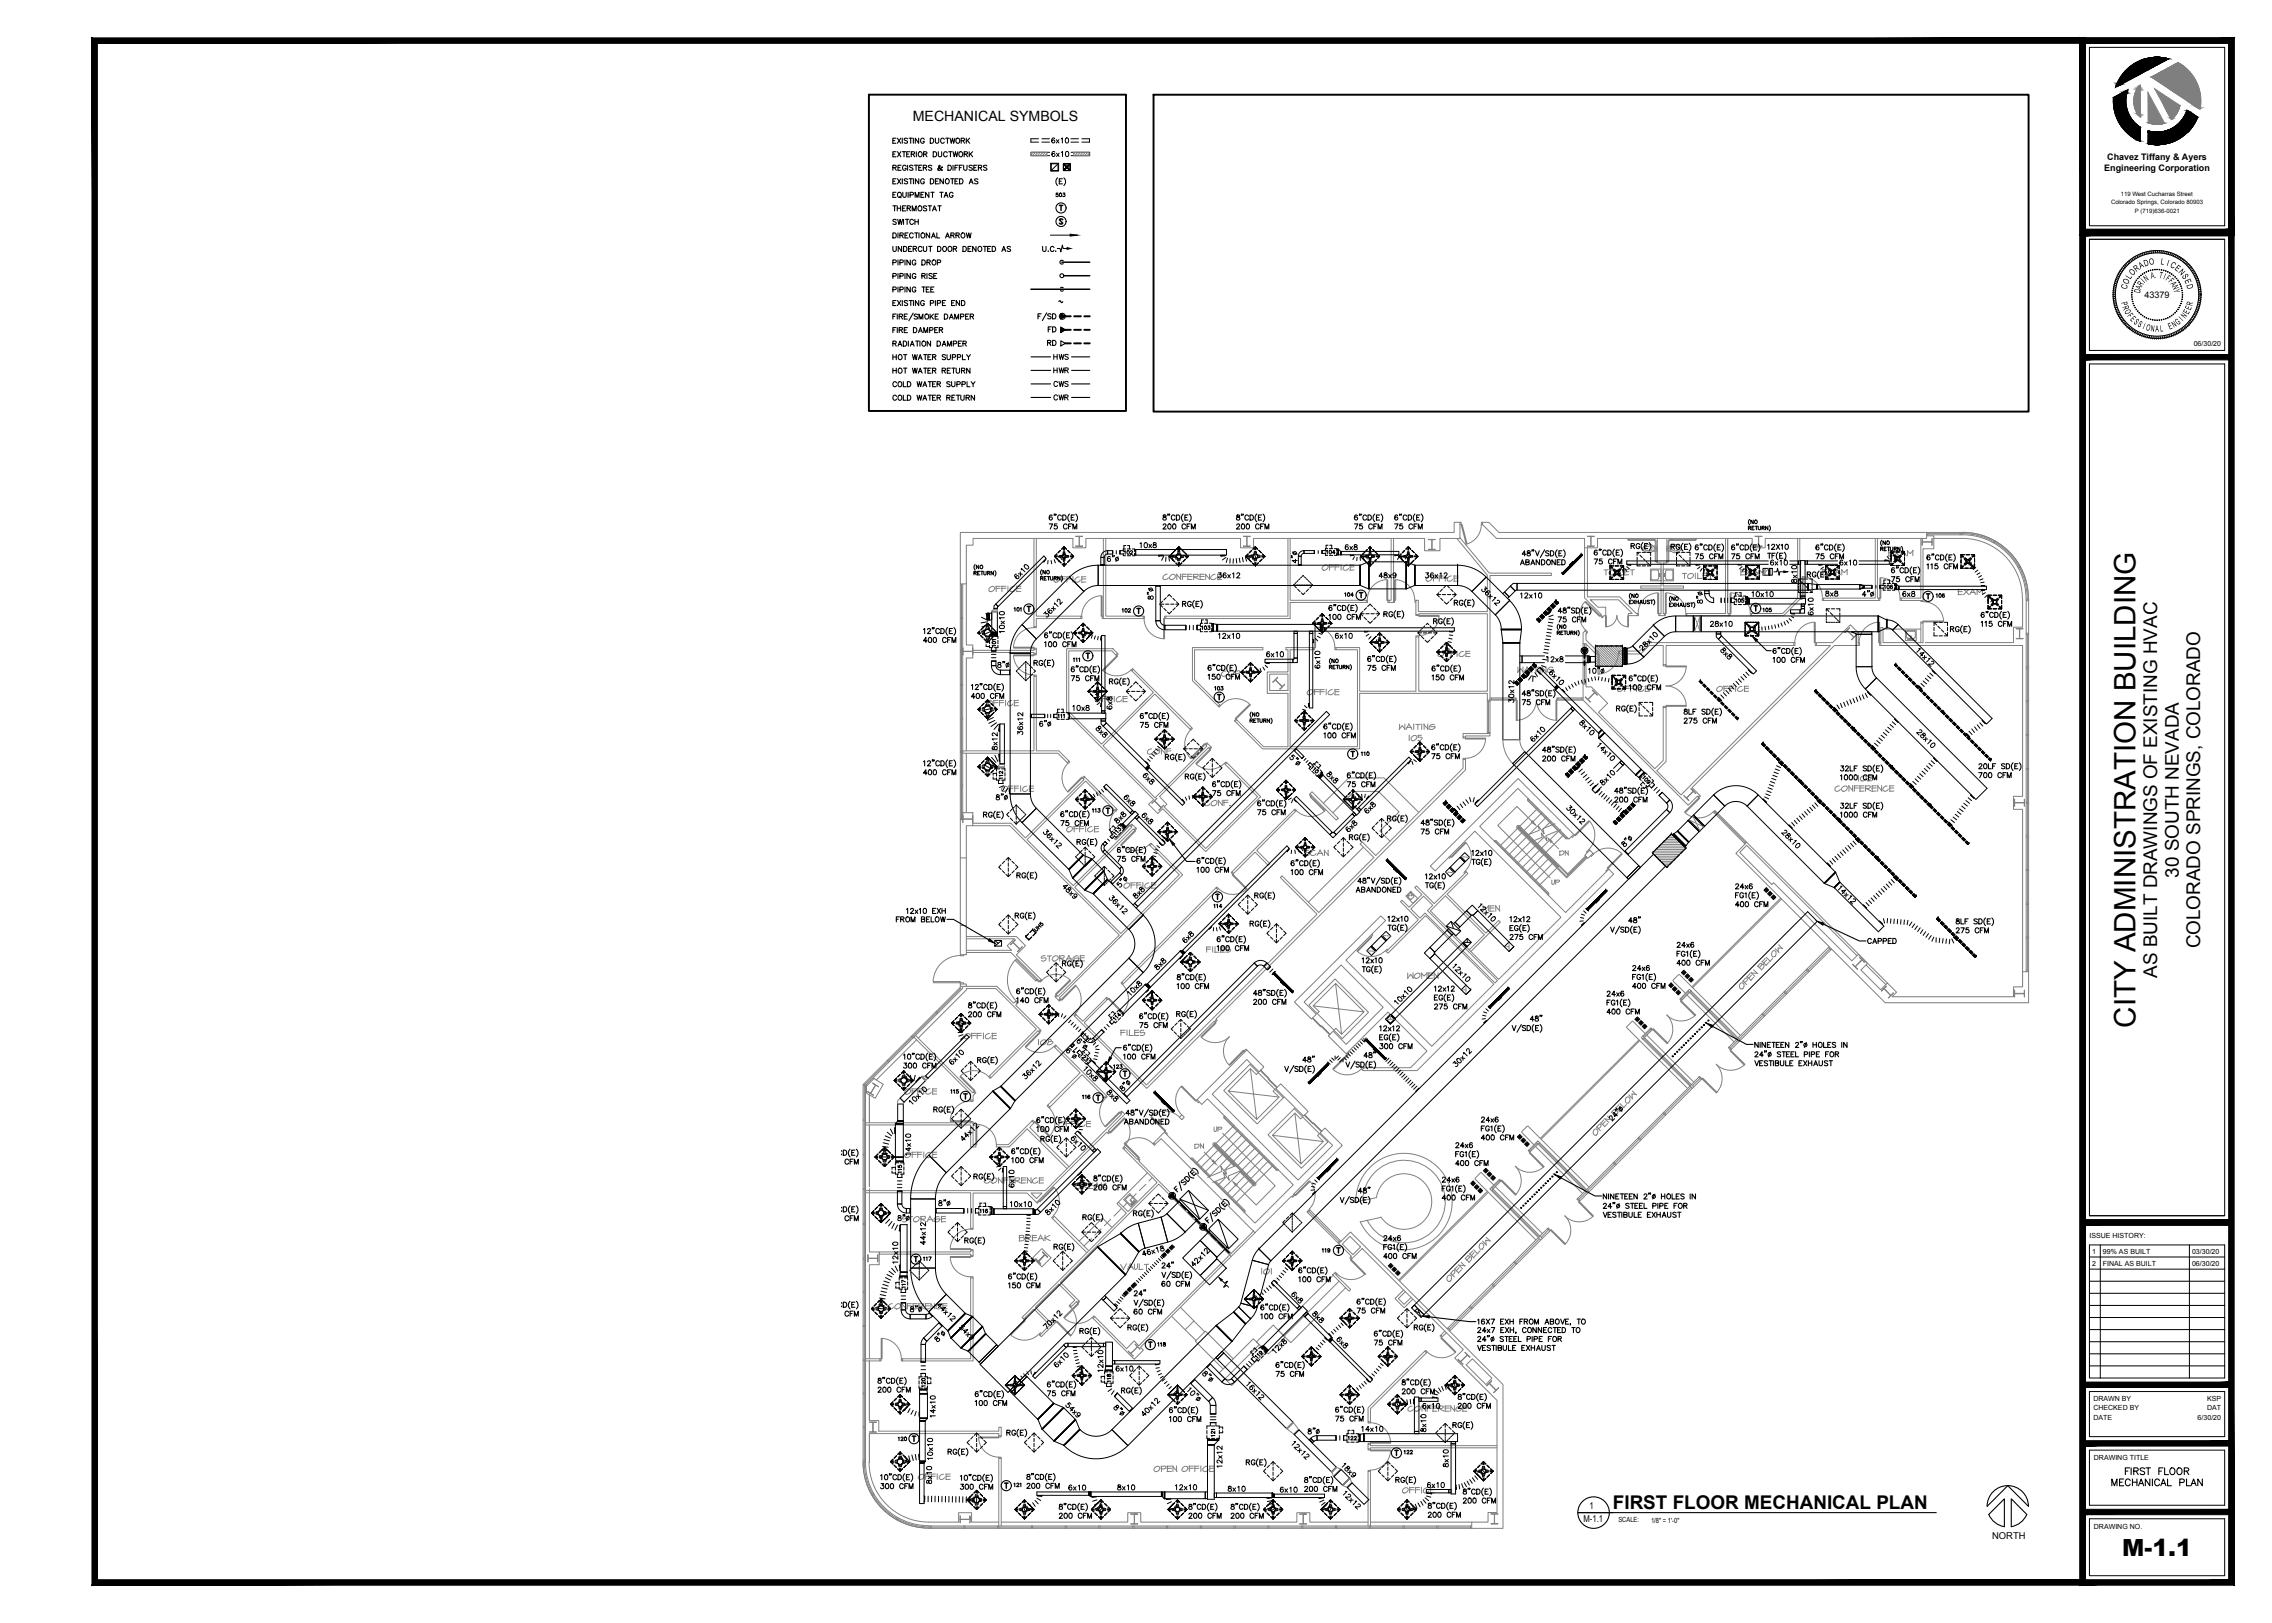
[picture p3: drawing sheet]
<svg xmlns="http://www.w3.org/2000/svg" width="1067mm" height="762mm" viewBox="0 0 1067 762" stroke-linecap="round" stroke-linejoin="round" font-family="sans-serif">
<defs><g id="words">
<text font-size="13.9" x="1003" y="482" transform="rotate(-90 1003 482)">CITY ADMINISTRATION BUILDING</text>
<text font-size="11.1" x="997" y="730">M-1.1</text>
<g font-size="8.9">
<text x="1023" y="412" transform="rotate(-90 1023 412)">30 SOUTH NEVADA</text>
<text x="1033" y="445" transform="rotate(-90 1033 445)">COLORADO SPRINGS, COLORADO</text>
<text x="1013" y="459" transform="rotate(-90 1013 459)">AS BUILT DRAWINGS OF EXISTING HVAC</text>
<text x="757" y="709">FIRST FLOOR MECHANICAL PLAN</text>
</g>
<text font-size="7.1" x="486" y="152">F/SD</text>
<text font-size="6.7" x="429" y="57">MECHANICAL SYMBOLS</text>
<g font-size="6.6">
<text x="997" y="694">FIRST FLOOR</text>
<text x="991" y="699">MECHANICAL PLAN</text>
</g>
<g font-size="6.2">
<text x="418" y="94">EQUIPMENT TAG</text>
<text x="610" y="266" transform="rotate(-90 610 266)">4&quot;</text>
<text x="873" y="281">4&quot;</text>
<text x="467" y="377">8&quot;</text>
</g>
<g font-size="5.7">
<text x="418" y="68">EXISTING DUCTWORK</text>
<text x="418" y="75">EXTERIOR DUCTWORK</text>
<text x="418" y="81">REGISTERS &amp; DIFFUSERS</text>
<text x="418" y="87">EXISTING DENOTED AS</text>
<text x="418" y="100">THERMOSTAT</text>
<text x="418" y="107">SWITCH</text>
<text x="418" y="113">DIRECTIONAL ARROW</text>
<text x="418" y="119">UNDERCUT DOOR DENOTED AS</text>
<text x="489" y="119">U.C.</text>
<text x="418" y="126">PIPING DROP</text>
<text x="418" y="138">PIPING TEE</text>
<text x="418" y="145">EXISTING PIPE END</text>
<text x="418" y="157">FIRE DAMPER</text>
<text x="491" y="157">FD</text>
<text x="418" y="164">RADIATION DAMPER</text>
<text x="491" y="163">RD</text>
<text x="418" y="170">HOT WATER SUPPLY</text>
<text x="494" y="170">HWS</text>
<text x="418" y="176">HOT WATER RETURN</text>
<text x="494" y="176">HWR</text>
<text x="418" y="183">COLD WATER SUPPLY</text>
<text x="494" y="183">CWS</text>
<text x="418" y="189">COLD WATER RETURN</text>
<text x="494" y="189">CWR</text>
<text x="456" y="269">(NO</text>
<text x="488" y="271">(NO</text>
<text x="764" y="282">(NO</text>
<text x="730" y="297">(NO</text>
<text x="623" y="313">(NO</text>
<text x="586" y="338">(NO</text>
<text x="876" y="444">CAPPED</text>
</g>
<g font-size="4.9">
<text x="495" y="93">503</text>
<text x="527" y="261">102</text>
<text x="622" y="261">104</text>
<text x="630" y="281">104</text>
<text x="884" y="278">106</text>
<text x="814" y="284">105</text>
<text x="475" y="288">101</text>
<text x="526" y="289">102</text>
<text x="827" y="289">105</text>
<text x="469" y="305" transform="rotate(-90 469 305)">101</text>
<text x="569" y="325">103</text>
<text x="638" y="356">110</text>
<text x="472" y="367" transform="rotate(-90 472 367)">112</text>
<text x="569" y="428">114</text>
<text x="507" y="517">116</text>
<text x="425" y="552" transform="rotate(-90 425 552)">115</text>
<text x="433" y="593">117</text>
<text x="620" y="589">119</text>
<text x="427" y="606" transform="rotate(-90 427 606)">117</text>
<text x="543" y="633">118</text>
<text x="436" y="652" transform="rotate(-90 436 652)">120</text>
<text x="523" y="650" transform="rotate(-90 523 650)">118</text>
<text x="421" y="678">120</text>
<text x="632" y="677">122</text>
<text x="475" y="699">121</text>
</g>
<g font-size="4.5">
<text x="1007" y="125" transform="rotate(-19 1007 125)">D</text>
<text x="1009" y="124" transform="rotate(-9 1009 124)">O</text>
<text x="1014" y="124" transform="rotate(9 1014 124)">L</text>
<text x="1017" y="125" transform="rotate(19 1017 125)">I</text>
<text x="1019" y="125" transform="rotate(28 1019 125)">C</text>
<text x="1000" y="131" transform="rotate(-57 1000 131)">L</text>
<text x="1001" y="130" transform="rotate(-47 1001 130)">O</text>
<text x="1003" y="128" transform="rotate(-38 1003 128)">R</text>
<text x="1005" y="126" transform="rotate(-28 1005 126)">A</text>
<text x="1010" y="131" transform="rotate(-12 1010 131)">A.</text>
<text x="1014" y="130" transform="rotate(11 1014 130)">T</text>
<text x="1016" y="131" transform="rotate(22 1016 131)">I</text>
<text x="1017" y="131" transform="rotate(33 1017 131)">F</text>
<text x="1021" y="126" transform="rotate(38 1021 126)">E</text>
<text x="1023" y="128" transform="rotate(47 1023 128)">N</text>
<text x="1026" y="132" transform="rotate(66 1026 132)">E</text>
<text x="999" y="136" transform="rotate(-76 999 136)">C</text>
<text x="999" y="134" transform="rotate(-66 999 134)">O</text>
<text x="1005" y="138" transform="rotate(-79 1005 138)">D</text>
<text x="1005" y="136" transform="rotate(-67 1005 136)">A</text>
<text x="1006" y="135" transform="rotate(-57 1006 135)">R</text>
<text x="1007" y="133" transform="rotate(-45 1007 133)">I</text>
<text x="1008" y="132" transform="rotate(-34 1008 132)">N</text>
<text x="1018" y="132" transform="rotate(45 1018 132)">F</text>
<text x="1020" y="135" transform="rotate(67 1020 135)">N</text>
<text x="1020" y="136" transform="rotate(79 1020 136)">Y</text>
<text x="1027" y="134" transform="rotate(76 1027 134)">D</text>
<text x="996" y="142" transform="rotate(75 996 142)">P</text>
<text x="1029" y="144" transform="rotate(-75 1029 144)">R</text>
<text x="996" y="144" transform="rotate(68 996 144)">R</text>
<text x="997" y="146" transform="rotate(60 997 146)">O</text>
<text x="999" y="148" transform="rotate(52 999 148)">F</text>
<text x="1026" y="150" transform="rotate(-52 1026 150)">N</text>
<text x="1027" y="148" transform="rotate(-60 1027 148)">E</text>
<text x="1029" y="146" transform="rotate(-68 1029 146)">E</text>
<text x="1000" y="150" transform="rotate(46 1000 150)">E</text>
<text x="1002" y="152" transform="rotate(38 1002 152)">S</text>
<text x="1006" y="154" transform="rotate(22 1006 154)">I</text>
<text x="1007" y="155" transform="rotate(15 1007 155)">O</text>
<text x="1010" y="156" transform="rotate(8 1010 156)">N</text>
<text x="1012" y="156">A</text>
<text x="1014" y="156" transform="rotate(-7 1014 156)">L</text>
<text x="1019" y="155" transform="rotate(-22 1019 155)">E</text>
<text x="1021" y="154" transform="rotate(-30 1021 154)">N</text>
<text x="1023" y="153" transform="rotate(-38 1023 153)">G</text>
<text x="1025" y="151" transform="rotate(-45 1025 151)">I</text>
</g>
<g font-size="4.4">
<text x="908" y="282">106</text>
<text x="563" y="297">103</text>
<text x="512" y="382">113</text>
<text x="522" y="503">123</text>
<text x="446" y="514">115</text>
<text x="459" y="570">116</text>
<text x="572" y="676" transform="rotate(-90 572 676)">121</text>
<text x="658" y="684">122</text>
<text x="746" y="708">1</text>
<text x="744" y="715">M-1.1</text>
<text x="935" y="723">NORTH</text>
</g>
<text font-size="4.3" x="1007" y="140">43379</text>
<g font-size="4.2">
<text x="989" y="75">Chavez Tiffany &amp; Ayers</text>
<text x="988" y="80">Engineering Corporation</text>
</g>
<g font-size="3.3">
<text x="1030" y="163">06/30/20</text>
<text x="981" y="581">ISSUE HISTORY:</text>
<text x="982" y="589">1</text>
<text x="987" y="589">99% AS BUILT</text>
<text x="1029" y="589">03/30/20</text>
<text x="982" y="594">2</text>
<text x="987" y="594">FINAL AS BUILT</text>
<text x="1029" y="594">06/30/20</text>
<text x="983" y="658">DRAWN BY</text>
<text x="1036" y="658">KSP</text>
<text x="983" y="662">CHECKED BY</text>
<text x="1036" y="662">DAT</text>
<text x="983" y="667">DATE</text>
<text x="1032" y="667">6/30/20</text>
<text x="983" y="686">DRAWING TITLE</text>
<text x="760" y="715">SCALE:</text>
<text x="775" y="715">1/8&quot; = 1'-0&quot;</text>
<text x="983" y="718">DRAWING NO.</text>
</g>
<g font-size="2.8">
<text x="991" y="96">Colorado Springs, Colorado 80903</text>
<text x="996" y="92">119 West Cucharras Street</text>
<text x="1002" y="100">P (719)636-0021</text>
</g>
</g></defs>
<g fill="none" stroke="#808080" stroke-width=".47">
<path d="M484 72h8v1h-8zM485 72h-1M486 72l-1 1M487 72l-1 1M489 72l-2 1M490 72l-2 1M491 72l-2 1M492 72l-1 1M504 72h7v1h-7zM505 72h-1M506 72l-1 1M507 72l-1 1"/>
<path d="M508 72l-1 1M510 72l-2 1M511 72l-2 1M511 72l-1 1M451 250h232v-5h3v8h-10v6h-7v-6h-80v4h-7v-4h-72v4h-6v-4h-47v3h-3v18h-3zM485 253v41h2v-4h20v-1h-20v-36M505 252h.1M505 256l3 1-1-1M505 252h3M505 256h.1M505 256h2M505 252h2"/>
<path d="M507 256h.1M507 252h.1M507 252v4M508 252h.1M508 256h.1M508 252h-1v4M518 253v37h19v-1h-18v-36M584 252h.1M584 252h3M584 252h1v4h-1M585 252h.1M585 256h.1"/>
<path d="M586 256h.1M586 252h.1M587 252h.1M587 256h.1M587 252h-1v4l1 1-3-1M605 253v36h-58v1h59v-7h36v-1h-36v-29M653 253v29h-1v1h2v-30M671 253h.1M671 253h3h-1M671 253h1M672 258h.1M672 253h.1"/>
<path d="M672 258h-1h3h-1M672 253v5M674 253h.1M684 253l14 17v17h-32v-5h-1v7l33-1v37h-32v-26h-1v26h-27v-21h-11v1h10v46h-31v-46h11v-1h-13v1h1v10h-10v11h10v25h-12l-12-13M686 252l13 17h29v1h-28v59h-2v-3h-60v26h-45l-13-14h1M686 245v1M686 246h1l2 9-1 1zM696 246a10 10 0 0 1-7 9M696 245h3l5 5h201v3h-76v4h-6v-4h-73v4h-6v-4h-41l-7-7zM696 245v1M744 257v24l9 9 1-1v-4h-4l-3-3h13l6 6h-1v1h4v-1l-9-8h-15v-23M745 252h.1"/>
<path d="M745 252h3M745 256l4 1-2-1M745 256h.1M745 256h2M745 252h2M747 256h.1M747 252h.1M747 252v4M748 256h1M749 252h-2v4M764 253l1 1h12M764 253h.1"/>
<path d="M765 253h.1M773 256l-1 1M775 256l-2 1M775 256a1.4 1.4 0 0 1 0 2 1.4 1.4 0 0 1-2 0l-1-1M776 253h-11M776 253h1M776 256h2v3h-2M776 258l-1 1h-3M776 259h1v-2a2.9 2.9 0 0 0-3-1 2.9 2.9 0 0 0-2 2v1M777 254v9l1 1M777 253l1 1v10M777 257v1"/>
<path d="M777 257l1 1h-1M778 253v11h2v11h-10v1h10v12h-1v1h3M778 257v1M783 257v1M783 253v11h-2v11h9v1h-9v12h1M783 258h.1M784 254h12M784 254v9l-1 1M784 253l-1 1v9v1M784 258l2 1h1M785 256h-2v3h2M785 253h-1"/>
<path d="M785 253h11M786 256l1 1M786 256a1.3 1.3 0 0 0-1 2 1.3 1.3 0 0 0 2 1M787 256l1 1M787 256a2 2 0 0 0-3 1v2M788 256a1.7 1.7 0 0 1 1 1 1.7 1.7 0 0 1-1 2M788 259h.1M788 258l-1 1M789 257v1M796 253h.1M796 253v1M810 253v35h-18"/>
<path d="M824 252h3M824 256h.1M824 252h2v4l-2 1 3-1M825 252h1M826 256h-1M826 256h.1M826 252h.1M826 252v4M826 252h1M827 252h.1M827 256h-1M844 253v28l-7 7h-15v1h16l8-8v-1h-1v-27"/>
<path d="M881 253v28h-25v1h26v-1v-28M887 258v3M889 258l-2 1M889 259l-2 1M890 259l2 2M892 258l-3 3M895 260h-2M896 258v3M898 258v3M898 258l-1 2-1-1M903 253h.1M903 256h.1"/>
<path d="M903 253l-1 3 1-2M903 253v1M903 254h.1M905 250h15v1h-15M905 252h3v6h-5v24h-10v-1h9v-28M905 251h15M905 250v1M907 254h.1M907 256h.1M907 253v3M907 254h-4h4v2M908 253h14a28 28 0 0 1 28 28"/>
<path d="M920 251h2M920 250a31 31 0 0 1 32 31M921 251h8l7 3M921 250v1M922 251a30 30 0 0 1 29 30M937 254l-1 1M937 255l6 5 5 6M451 274v111h1v-111M451 275h1M451 275v15M454 274v29h3v6h-3v44M464 276l2-1a1.4 1.4 0 0 1 1 2 1.6 1.6 0 0 1-3 1z"/>
<path d="M468 275h2M468 275v3M470 276h-2M470 275h2M470 275v3M472 276h-2M473 275v3M476 275l-2 1v2h1l2-1M477 275h2M477 275v3M479 276h-2M479 278h-2"/>
<path d="M495 272l1-1h1a1.4 1.4 0 0 1 0 2 1.4 1.4 0 0 1-2-1zM498 271v2M500 271h-2M500 272h-2M501 271v2M503 271h-2M503 272h-2M504 271v2M507 271h-2v2h1l1-1M508 271v2M510 271h-2M510 272h-2"/>
<path d="M510 273h-2M517 280a10 10 0 0 0-9 9M517 280h1v9h-1zM548 270h-1l-1 2h1l2-1M549 271a1.6 1.6 0 0 1 3-1 1.4 1.4 0 0 1-1 2 1.4 1.4 0 0 1-2-1zM552 270l2 2M553 270v2M554 270v2M555 270h2M555 271h2M555 270v2M558 270h2"/>
<path d="M558 271h2M558 270v2M560 272h-2M560 270h2v1h-2l3 1M560 270v2M563 270h2M563 271h2M564 270v2M565 272h-2M566 270v2M568 270v2l-2-2M571 270h-2l-1 2h2l1-1"/>
<path d="M572 270h2M572 271h2M572 270v2M574 272h-2M621 266a1.5 1.5 0 0 1 3 0l-2 2-1-1zM624 265h2M624 265v3M626 266h-2M629 265h-2v3M629 266h-2M630 265v3M633 265l-2 1v1l1 1 1-1"/>
<path d="M634 265h2M634 265v3M636 266h-2M636 268h-2M651 272a10 10 0 0 0-9 10M655 272v10zM655 272a10 10 0 0 1 9 10M670 271a1.4 1.4 0 0 1 1-1 1.4 1.4 0 0 1 1 1l-1 2h-1zM673 270h2M673 271h2M673 270v3M676 270h2"/>
<path d="M676 271h2M676 270v3M679 270v3M681 270l-1 1v1l1 1 1-1M683 270h2M683 271h2M683 270v3M685 273h-2M754 268v2M755 267l-2 1M756 268h2a1.4 1.4 0 0 1-1 2 1.4 1.4 0 0 1-1-1zM759 267v3"/>
<path d="M760 267v3h2M763 267v3M765 267h-2M765 268h-2M765 270h-2M766 268v2M767 267l-2 1M775 267h5v6h-5zM775 271l1 1h2l1-1M775 272v-4h1h3v4M778 264h.1M778 278a10 10 0 0 0-9 10"/>
<path d="M778 278h1v10h-1zM779 269v2zM781 267h5v6h-5zM781 269l1 2zM782 278v10zM782 271l1 1h2l1-1M782 278a10 10 0 0 1 10 10M783 264h.1M785 268v4M786 268h-1h-3v4M791 269v3M792 269h-2"/>
<path d="M793 270l1-1 1 1a1.3 1.3 0 0 1-1 1 1.3 1.3 0 0 1-2 0zM796 269v3M797 269v3M799 272h-2M800 269v3h2M802 269h-2M802 270h-2M803 269v3M804 269h-2M812 278h1v10h-1zM813 278a10 10 0 0 1 9 10M817 267v3"/>
<path d="M819 267h-2M819 268h-2M819 270h-2M820 268l2 2M822 267l-2 3M824 267l2 3M824 267l-1 3M825 269h-2M826 267l1 2 2-2v3M826 267v3M828 270h.1M829 269h-1"/>
<path d="M830 268h-1M830 267h.1M846 271h1v9h-1zM847 271a10 10 0 0 1 9 9M856 267v3M858 268h-2M858 267h-2M858 270h-2M859 268l2 2M861 267l-3 3M863 267l1 3M863 267l-2 3"/>
<path d="M864 269h-2M865 267l1 2 1-2v3M865 267v3M883 271v10zM883 271a10 10 0 0 1 9 10M889 261h-2M895 261l-1-3-2 3M919 277h2M919 278h2M920 277v2M921 279h-2M922 277l2 2"/>
<path d="M924 277l-2 2M925 278h2M926 277l2 2M926 277l-1 2M928 277l1 1 2-1M928 277v2M931 277v2M948 266l3 7 1 8M948 265l-1 1M949 266h-1M451 290h1M451 290v16"/>
<path d="M466 287h2h-2M467 286h1v1h-2zM468 286h-1h1M485 295a10 10 0 0 0-9 9M485 294v1h2v-1M507 289h1v1h-1M518 289v1M537 289v1M537 290a10 10 0 0 0 9 10M546 290h1v10h-1zM547 289v1M617 294h1v10h-1z"/>
<path d="M618 294a10 10 0 0 1 9 10M642 282v1M652 282h-1v-10h1v11M654 282h1v1h-1M665 282h-1v1h1M665 289h1M665 299h1M666 289h10h-10zM676 289a10 10 0 0 1-10 9M743 297l1-1 1 1v3l5 6v1l-5-5h-2zM744 283a10 10 0 0 0 0 13M744 296h1v1"/>
<path d="M744 283l1-1 6 7zM752 289h-1l1 1h1M754 289v5zM754 294a5 5 0 0 0 5-5 5 5 0 0 0 5 5M764 289l1 5zM769 288v1M779 288v1M782 288v1M792 288v1zM796 289v1M796 296v1M796 290v1"/>
<path d="M796 295v1M796 291l1 1M797 294h-1M797 293h.1M797 294h.1M797 291v1M798 295v1M798 290v1M798 296v1M798 289v1M811 281v-28v35h1v1h-20M812 288v1"/>
<path d="M822 288v1M846 280v1M852 292a10 10 0 0 0-9 10M856 281v1M866 297h.1M867 296h.1M867 296l-1 1M868 295l-2 2M868 295l-1 1 4 3 1-1M870 299h.1M870 299l-1 1M872 298h.1"/>
<path d="M872 298l-3 2M882 292a10 10 0 0 0-9 10M882 292h1v10h-1zM884 295h18M893 281h-1v1h1M897 299h.1M897 300l-2-1v-2h4v2l-2 1M897 300h-1h3h-2M897 299v1M900 296h.1M900 296h-5v5h5M900 296v5"/>
<path d="M902 292h1M902 282h1M903 292h10h-10zM903 283a10 10 0 0 1 10 9M947 295h.1M947 300h.1M948 300h.1M948 295v5M948 300h-1h3M950 281v13h-5v8h-41M950 300h-2M950 295h.1"/>
<path d="M950 295h-3M951 281v1h2v-1M951 282v174M951 298h2M951 297h2M951 282h2M952 281v1M952 298v15M953 282v174M451 306h1M451 306v15M452 306h.1"/>
<path d="M452 304v3zM452 304h.1M452 307h.1M457 306v1M457 304v2h-5M457 304h.1M457 305h28h2v2h-2v-1h-28M457 304v3M476 308a10 10 0 0 0 9 9M476 307h9v1h-9zM476 304h9h-9zM485 305v-1h2v1"/>
<path d="M485 307h2M485 318v-1h2v1M501 305h22l2 2-1 1-2-2h-20v28l15 15 25-24-11-10 1-1 28 28h-1l-17-16-24 24 24 25 25-25h-1l1-1 2 2h-1h-1l-23 23 4 4-1 1 19 19 24-24-15-15 1-1 16 16-26 26-20-20-2 2-5-4 3-3-41-40zM518 315l6-7h1l-7 7zM525 307l-1 1M531 315a10 10 0 0 1-13 0M532 314l-1 1M560 304h33v1h-32v14l12 12-1 1-12-12zM576 315h-2l-1 2 2 1 1-1M577 315h2a1.5 1.5 0 0 1 0 2 1.5 1.5 0 0 1-2 0zM580 315h2v1h-2M580 315v3"/>
<path d="M584 316v2M585 315l-1 1-1-1M596 317h9v7h-9zM599 319h.1M600 318h.1M617 304v1M627 304v1M676 306h2a1.4 1.4 0 0 1-1 2 1.4 1.4 0 0 1-2-1zM678 307h3M679 306v2M681 306h-3M681 307h2"/>
<path d="M681 306v2M683 306h-2M684 306v2M687 306h-1l-1 2h1l2-1M688 307h2M688 308h2M688 306v2M690 306h-2M713 313v3M715 313v3M715 316l-1-2-2 2M716 315h2"/>
<path d="M717 313l1 3M717 313l-1 3M719 313v3M721 313v3M722 313h-2M723 313v3M724 313v3M726 313v3l-2-3M729 313h-1l-1 1v1a1.8 1.8 0 0 0 2-1h-2M743 302v19M744 302v19M745 302v19"/>
<path d="M749 312l1 1M749 311l2 2M749 310l3 3M749 309l4 4M749 308l5 5M749 307l6 6M749 305l7 8M749 304l9 9M749 303l10 10M750 306v1M750 307h1v10h-1zM750 303l10 10"/>
<path d="M751 303l10 10M753 303l9 10M754 303l8 8M755 303l7 7M756 303l6 6M757 303l5 5M758 303l4 4M759 303l3 3M760 307a10 10 0 0 1-9 9M760 306h10l4-4h68v1h-60v9h-1v-9h-7l-4 4h-10zM760 306v1M760 303l2 2"/>
<path d="M762 303v1M781 312v1h1v-1M782 313h10h-10zM792 313a10 10 0 0 1-10 9M842 302h1v1h-1M853 302h-1v-10v11h1M869 300h.1M873 302v-5l-4-4-9 9h-7v1h6l-70 70-11-11 4-4v-26h-1v25l-4 4-26-27 4-4-8-8h-2v-1M873 302v1h-12l-67 67 4 3-1 1-4 4-50-49v-8h2M873 302v1M883 302v1M896 300h.1"/>
<path d="M898 300h1h-1M898 300h.1M900 301h.1M902 302v-10h1v10h-19v-7h-1v8h67v71h-5v6h5v76M951 314h2M951 313h2M952 314v15M451 338h1M451 337h1M451 322h1M451 321h1M451 322v15"/>
<path d="M451 338v15M464 329h2a1.4 1.4 0 0 1-1 2 1.4 1.4 0 0 1-2-1zM467 329v2M469 329h-3M469 330h-3M469 329v2M471 329h-2M471 330h-2M472 329v2M475 329h-1l-1 2h1h2M476 329v2M478 329h-2"/>
<path d="M478 330h-2M478 331h-2M518 327h2M518 327v3M520 328h-2M520 327h2M520 327v3M522 328h-2M523 327v3M526 327h-1l-1 2 1 1 2-1M527 327h2M527 327v3"/>
<path d="M529 328h-2M529 329l-2 1M539 328l-4 3M573 331l-1 1M580 337l7-6-7 7zM581 338l-1 1M587 330a10 10 0 0 0-14 1M598 320h.1M598 320l2-2-1 1 3 3M598 320l1-1 3 3M601 323h.1M602 322h.1"/>
<path d="M602 322l1-1-2 3 1-2M603 321h.1M614 324h2a1.4 1.4 0 0 1 0 2 1.4 1.4 0 0 1-2-1zM617 325h2M617 324v2M619 324h-2M620 325h2M620 324v2M622 324h-2M623 324v2M626 324h-2v2h1l1-1M627 325h2"/>
<path d="M627 324v2h2M629 324h-2M660 340v2M661 340l2 2M662 340l-2 2M664 340v2M668 340v2M669 340v2M670 340v2M698 329v15M699 329v15M700 328h12v1h-12h-2"/>
<path d="M700 329v15M700 328v1M700 328h11M711 328v1M712 329v9zM712 338a10 10 0 0 0 9-9 10 10 0 0 0 9 9M731 329v9zM731 328h12M731 328v1M743 328v1M743 328h-12v1h12M744 327h.1"/>
<path d="M745 327v1M745 328h1M746 328h.1M747 329h.1M748 324h.1M748 324l1 1-3 3M748 324l2 2M749 325l-3 3 1 2-3-3M749 325h.1M749 325l1 1M750 326h.1M760 323l2-1a1.4 1.4 0 0 1-1 2 1.4 1.4 0 0 1-2 0z"/>
<path d="M763 323h2M763 322v3M765 322h-2M765 323h3M766 322v3M768 322h-3M768 322v3M771 322l-1 1-1 1 2 1 1-1M772 323h3M773 322v3M775 322h-3M775 325h-3"/>
<path d="M781 332h1M782 322a10 10 0 0 1 10 9M782 331h10v1h-10zM807 323l2-1a1.4 1.4 0 0 1-1 2 1.4 1.4 0 0 1-2 0zM809 323h2M810 322v3M811 322h-2M812 323h2M812 322v3M814 322h-2M815 322v3M818 322l-1 1-1 1 1 1 1-1"/>
<path d="M819 323h2M819 322v3M821 322h-2M821 325h-2M951 330h2M951 329h2M952 330v15M451 353h1M451 353v16M452 353h33v-35h2v35h10l5 4-1 1-4-4h-45M454 354v28M472 359h-3h3"/>
<path d="M501 358a10 10 0 0 0 0 14M502 357v1h-1M541 352h-2v1l1 1 1-1M545 352l2 2M545 352v2M547 352v2M548 352v2M550 352h-2M550 353h-2M551 354h.1M559 343a10 10 0 0 0 0 13M560 342l-1 1v-1"/>
<path d="M561 358l7-6-6 7zM567 349l-8 7 7-7v1M569 351l-1 1v-1M575 358a10 10 0 0 1-13 1M576 358h-1v1M657 342l1-1 2 1M657 340v2M662 345v3M663 346l1-1 1 1a1.4 1.4 0 0 1-1 1 1.4 1.4 0 0 1-1 0zM663 341l-2 1M665 340h2M666 340v2"/>
<path d="M666 346h2a1.2 1.2 0 0 1-1 2 1.2 1.2 0 0 1-1-1M666 345v1M667 345h-1M668 340l3 2M674 340h-2l-1 2a1.8 1.8 0 0 0 3-1h-2M687 344h13v2h-12h-1zM687 346v1h1v-1M687 357v-1h1v1M688 347h10h-10zM698 347a10 10 0 0 1-10 9M698 344h2M706 347h8v4l2 2-6 5a16 16 0 0 1-4-11z"/>
<path d="M710 358h.1M951 345h2M952 345v16M451 369h1M451 369v15M468 360l1-1h3v1M471 369h2a1.4 1.4 0 0 1-1 2 1.4 1.4 0 0 1-2 0zM474 369v3M476 369h-2M476 369v3M478 369h-2M478 370h-2"/>
<path d="M479 369v3M482 369l-2 1v1l1 1 2-1M483 369v3M485 369h-2M485 370h-2M485 372h-2M508 365l-7 7zM509 365v-1l-1 1 1 1M524 380h1l-1 1-1-1M542 376h.1M543 375l-2 2 1-1M545 379h.1"/>
<path d="M545 379l-3-3 3 3 1-1-2 2 1-1M546 378h.1M568 376l-2 1v1h1l1-1M569 377l1-1h1a1.5 1.5 0 0 1 0 2 1.5 1.5 0 0 1-2 0zM574 376v2l-2-2v2M575 376v2M577 376h-3M577 377h-3M577 378h.1M615 373v1l1-1M615 374l7 7zM616 372l12 12-1 1-12-12z"/>
<path d="M621 377l12-12h17l16 16M717 375v1M718 376l17 18 1-1M718 375h.1M718 375v1M718 376l17 17M722 380l-8 8M722 379v1M792 375h.1M792 375l-1-1 2 2-1-1M793 376h.1M794 370h.1"/>
<path d="M795 371h.1M795 371l-1-1 2 3-1-1M795 372l-3 3M795 372h.1M798 373v1v1l-1-1M864 369h-2v2l1 1 1-1M868 369l2 2M868 369v3M870 369v2M871 369v3M873 369h-2M873 370h-2"/>
<path d="M873 364v3M873 369v3M874 365l1-1h1a1.5 1.5 0 0 1 0 2 1.5 1.5 0 0 1-2 0zM875 369h-2M875 370h-2M875 371l-2 1M876 369h2v1h-1h-1l3 1M876 369v3M877 364h1l1 1-2 2h2M879 369v3M881 369h-2M881 370h-2"/>
<path d="M881 371l-2 1M882 369l2 2M882 369v3M883 369v2M886 369h-1l-1 2 1 1 2-1M887 369v3M889 369h-2M889 370h-2M889 371l-2 1M946 375h.1M946 378h.1M946 377v-2v4"/>
<path d="M946 377v1M946 377h.1M946 377h4M950 377h.1M950 375v2h-4M950 377l1 1M951 375h-1M951 375v4M951 361h2M951 377h2M952 361v16M952 377v15"/>
<path d="M451 384h1M452 382h5v6h-3v15h-3v-18h1zM452 383h.1M452 384v-1v3M452 385v1M452 384h.1M452 385h.1M452 384h5M456 385h-4M457 384h-1M457 384v-1v3M457 385v1"/>
<path d="M457 388h17l52 51-29 29-1-1v1l1 2 1-1h-1l30-30M457 387h18l6 6 28-27v-1l15 15h-1l-13-13-28 27 22 22 27-28 1-1 1 2v1l-1-1-27 28 21 21 28-27-14-14 1-1 14 15-29 29M502 388h1a1.4 1.4 0 0 1 0 2 1.4 1.4 0 0 1-2-1zM504 388v3M506 388h-2M506 389h-2M507 388v3M509 388h-2M509 389h-2M510 388v3M513 388h-2v2l1 1 1-1M514 388v3"/>
<path d="M516 389h-2M516 388h-2M516 390l-2 1M524 381a10 10 0 0 0-1 13M530 387l1 1-7 6zM532 387h-1v1M533 390l-6 7h-1zM533 389h1l-1 1M540 397a10 10 0 0 1-14 0M541 396h-1v1M608 380l1 1h-1M609 381a10 10 0 0 0 13 0"/>
<path d="M614 399h-1v1h2a1.4 1.4 0 0 1-2 2M617 399l-1 1-1 1 2 1 1-1M622 399l2 3M622 399v3M624 399v3M626 382l10-10h11l10 9-9 9 5 5M640 398l-26 26M688 395v1l-6 7-1-1zM688 396a10 10 0 0 1 0 13M702 395h.1M703 395l24 25M703 395h-1"/>
<path d="M703 395l24 24M704 397h.1M706 399h.1M712 389l24 23 9-9M712 389l-7 8M713 389l23 23 9-10M713 389v-1l23 23 9-9M713 388v1M714 388a1 1 0 0 0-2 0 .9 .9 0 0 0 0 1M714 388l22 22 8-8M715 391l-8 8M715 390v1"/>
<path d="M717 393l-8 8M717 393h.1M719 395l-8 8M719 386l-7-7-9 9 25 24M719 395h.1M721 397l-8 8M722 396l-1 1M723 399l-8 8M724 382l-8 8M724 398l-1 1M724 381v1M724 389v1"/>
<path d="M725 393l-3 3M726 384l-8 8M726 384h.1M728 386l-3 3M728 386h.1M729 395l3 4M730 387l-6 2 1 2-3-3 1 2-6 2M732 390l-8 8M732 400h2v1l-2 1M732 390h.1M732 400v2M733 389l-7 3v3l-2-4v2l-4 2"/>
<path d="M734 392l-8 8M734 392h.1M735 400l2 1M735 399v3M735 393h1M736 399v2M739 392l-1 1M746 385v1l-6 6h-1zM746 386a10 10 0 0 1 0 13M747 399l1 2-2 2-2-1 3-3h-1l-1 1M777 400h13M778 399h13"/>
<path d="M778 398h13M779 397h12M780 396h10M781 396h8M781 395h7M782 394h5M783 393h4M784 392h2M785 392h.1M791 381l7-6-7 7zM793 385h1M794 385l1 1"/>
<path d="M795 383v1M795 386h1M795 384l1 1M796 385v1M796 386l1 1M797 387v1M797 387h1M797 388l1 1M798 389v1M798 387l1 1M799 388h1M804 381a10 10 0 0 1-13 1"/>
<path d="M805 381l14 14M806 381l-1 1M820 395l-1 1M820 395l-15-14h-1l15 15M951 393h2M951 392h2M952 393v15M451 403v32M454 403v32M528 415h1h1a1.4 1.4 0 0 1 0 2 1.4 1.4 0 0 1-2-1zM531 414v3M533 414l-2 1"/>
<path d="M533 415l-2 1M534 414v3M536 414l-2 1M536 415l-2 1M537 414v3M539 415h-1v2h1l1-1M541 414v3M543 414l-2 1M543 415l-2 1M543 417h-2M571 417l1 1-45 44v-1zM571 417v-1l1 1v1"/>
<path d="M572 417a10 10 0 0 0 13 0M578 409l30-29v1l-18 18 6 6-1 1-6-6-10 10zM578 409v1h1M579 410l7 7-7-6zM618 402l2-3 1 3M621 401h-2M662 419h1M662 419l-2 2M663 419l3 3-3 2-3-3M679 409h.1M680 409l1 1M681 410h1"/>
<path d="M681 402v1h-1M682 410h1M686 402h1M687 402h1M688 402h1M688 409l-1 1h1M689 403h1M709 401l-1 1M711 403l-1 1M713 405l-1 1M715 407l-1 1M717 409l-1 1"/>
<path d="M719 411l-1 1M721 414h.1M723 416h.1M725 401l-8 8M726 400l-1 1M727 419v1M727 403l-8 8M728 403h-1M729 405l-8 8M730 405h-1M730 413v2h-1v-2M730 413h2v1h-2"/>
<path d="M730 413v2M731 408l-8 7M732 407l-19-19 19 19M732 407h-1M748 401l-1 1M755 407l7-6-7 7zM755 408l-1 1M761 401a10 10 0 0 0-13 0M776 400h13M777 401h12M777 402h11M778 403h9"/>
<path d="M779 404h7M780 404h5M781 405h4M781 406h3M782 407h1M832 415l1-1 37 37 3-3 4 4-3 3 9 10 3-3 5 4-3 2h57v-5h5v-7h3v15h-68l-70-70 5-6 66 67M832 415l-15-15 3-3 52 52M951 409h2M951 408h2M952 409v15M451 435h3v13h-3zM454 440h23l5 4-5 4 12 12-1 1-13-14h-21"/>
<path d="M644 439h1l-1 1-1-1M649 439h1M650 439h1M651 439h1M652 439l1 1M660 420v1M661 420v1M661 421l1-2 2 2M661 421l1 1 2-1M661 421h1h-1M664 420v1M668 421l5 4-3 3 33 32-1 2-33-33-2 2-5-4z"/>
<path d="M696 425v3M699 425v3M699 425l-1 2-2-2M700 425v3h2M702 425h-2M702 426h-2M702 425l2 3M702 425v3M704 425v3M836 422l-42 41M837 422l-42 42M951 440h2"/>
<path d="M951 425h2M951 424h2M952 425v15M451 449a13 13 0 0 0-13 12M451 448v1h1v-1M454 441h22l-3 3 2 2h-21M474 443h.1M476 442h.1M477 451a14 14 0 0 0 0 19M477 451v-1l10 10-1 1zM477 441h.1M478 447h.1"/>
<path d="M479 445h.1M479 445l-3-3 1-1-3 2h2l3 3-1 1 2-2h-1M480 444h.1M487 460l1 1 1-1M491 449h-2v1h2a1.3 1.3 0 0 1-1 1 1.3 1.3 0 0 1-1 0M493 449v2M494 449h-2M495 449h2a1.4 1.4 0 0 1-1 2 1.4 1.4 0 0 1-2-1zM497 449h3l-1 1h-2l3 1M498 449v2M502 449l1 2M502 449l-2 2"/>
<path d="M502 460a10 10 0 0 0-13 0M503 450h-2M506 449h-2v1v1a1.7 1.7 0 0 0 3-1h-3M507 449v2h2M509 449h-2M509 450h-2M567 444v3M568 445h-2M568 446h-2M569 444v3M570 447h2M571 444v3"/>
<path d="M573 447h2M573 444v3M575 445h-2M575 446h-2M577 445h-1v1h2a1.4 1.4 0 0 1-2 1M637 446l7-6-7 7zM642 446h.1M643 446l1 1M644 447h1M645 447h1M650 446a10 10 0 0 1-13 1M652 446h-1v1"/>
<path d="M661 457v2M663 457v2M664 459l-2-2-1 2M664 458l2-1h1a1.4 1.4 0 0 1-1 2 1.4 1.4 0 0 1-2-1zM668 457v2M670 457v2M670 457l-1 1-2-1M671 457v2M673 457h-2M673 458h-2M673 459h-2M673 457l2 2"/>
<path d="M673 457v2M675 457v2M690 446l7-7-18-18-7 7 32 32 29-29-40-41-19 19-2-2 41-41 26 26-2 2-24-24-18 18 40 40 20-20 3 2-93 93-25-1 1-1h21l8-8-18-18-20 20-8-9 2-2 6 6 17-17-19-20-18 17 6 6-2 2-8-8 40-40 3 2-19 19 40 40 29-29-32-32-17 18-1-1 15-15-8-9 4 3 6-6-4-3 1-1 8 8 16-15v1l-10 10 19 18 6-6v1l-13 14M706 444h1M708 444h1M709 442v1M709 444h.1M709 445h.1M709 446v1M820 458l2 2M822 457l-2 2M822 457h3"/>
<path d="M822 457l2 1M822 458l-1 1M823 459l-1 1M823 455l2 2M825 453l2 2M826 454l1-1h1v1l-1 1M827 453v-1l-2 2M827 451l2 2 2-1M829 450l-2 2M829 449l2 2M830 451l-2 1M832 447l1-1a1.4 1.4 0 0 1 1 2 1.4 1.4 0 0 1-2 1z"/>
<path d="M832 450l-1 1M835 444l2 1M837 445h-2v2l-2-2M848 455l1 1M848 455l2 1M849 456l-10 10M859 445l1 1M859 444l-47 48 1 1 47-47M859 445l-10 10M870 453h.1M870 453l2 2-1-1M870 453l1 1"/>
<path d="M871 454h.1M872 455h.1M873 449v1M873 450l2 2-1-1-3 3M873 450l1 1M874 451l-3 3M874 451h.1M875 452h.1M876 453l9 9M951 456h2M952 440v16M439 475l1 1"/>
<path d="M440 476l-11 11M440 475l1 1M451 464h.1M451 463l-46 46v178a31 31 0 0 0 31 30M451 462h3v1h-3zM451 462v-1h-13h13h1v1M451 464l-11 11M452 463v1l-46 46v176h-1M454 463h14l8 8 1-1 1 1-1 1 12 12h-1h-1l-22 22v-1l22-22-19-19h-14v1l-23 22M477 470l1 1M496 467l6-7h1l-7 7zM496 467l-1 1h1"/>
<path d="M498 469l-1 1M505 477v-1l3 3 11-10h1l-11 11 29 29 80-80-17-17 1-1 17 17 26-25-6-7 1-1 6 7 41-41v-4h1v4l-150 150zM505 463l-6 7-1-1zM505 463a10 10 0 0 1 0 13M505 476l-1 1h1M519 469l1-1v1M521 469l6 6v1l-7-7zM527 461l-1 1h1M527 462a10 10 0 0 1 0 13M571 479h1l-1 1h-1M615 472l12-12 16 15-13 13zM616 478l8 8z"/>
<path d="M617 472l2 3-1 1M627 462l3 24 10-11-13-13-10 10 23 3M651 479h.1M652 479h1M653 477h.1M653 478v1M653 479h1M654 479h1M686 465h1M687 465h1M688 462v1M688 464v1"/>
<path d="M688 465v1M688 466v1M789 470l7 7zM789 469h1M791 466l-5-5 2-3 29 28M792 467l22 22M793 465l23 24M793 466l-4 3M794 466l22 22M794 465l-5 5v-1l4-5 24 24M796 477a10 10 0 0 1-13 0 9 9 0 0 1 0 13M817 462l1-1a1.3 1.3 0 0 1 1 2 1.3 1.3 0 0 1-2 1z"/>
<path d="M818 461l2-2v1l-1 1M818 461l2 1M827 476l1 1M828 476l1 1M828 477l-11 11M838 466l1 1M838 465l1 1M838 466l-10 10M883 465h.1M885 464l-1 1M885 464h.1M885 464l3 3-1 1"/>
<path d="M886 463h.1M886 463l-1 1 3 3M886 463l-3 2M887 468v1M888 467h.1M889 466h.1M889 466l-2 3M946 465h.1M946 468h.1M946 465v3M946 465v1M946 467v1"/>
<path d="M946 466h.1M946 466v1M946 466h4l1-1-1 3M946 467h4v1M950 466v1M950 466h.1M417 498v1M417 498l-11 11M417 498h1M428 487h1M428 487l-11 11M430 486l27 27h1l-1 1v3h-1v-3l-28-28"/>
<path d="M430 488l-19 19M453 486l2-1a1.4 1.4 0 0 1 0 2 1.4 1.4 0 0 1-2 0zM456 485v3M458 485h-2M458 486h-2M459 485v3M461 485h-2M461 486h-2M462 485v3M465 485l-2 1v1l1 1 1-1M466 485v3M468 485h-2"/>
<path d="M468 486h-2M468 488h-2M481 491l7-6-6 7zM488 488v3M489 484l-1 1v-1M492 490l1-1h1l-1 2-1-1zM493 489l1-1a.7 .7 0 0 0-1 0 .7 .7 0 0 0 0 1M495 491a10 10 0 0 1-13 1M495 492l1-1 24 23-1 1-11-10-15 15-1-1 15-15zM496 491h-1v1M526 484v2M528 484h-2"/>
<path d="M528 485h-2M529 484v2M530 486h2M530 484v2M533 486h2M533 484v2M535 484h-2M535 485h-2M537 484h-1l-1 1h2a1.2 1.2 0 0 1 0 1 1.2 1.2 0 0 1-2 0M564 487l7-7-7 7zM577 487a10 10 0 0 0 0 13M577 487a10 10 0 0 1-13 0"/>
<path d="M584 493l-7 7zM585 493h-1v1M587 500l16 15-13 13-15-16zM626 484l1-1 3 3M633 494v1h-1M770 488l-47 46M770 489l-46 46M771 488l5-5h-1l-4 4 24 24M771 486l24 24M772 488l22 22M772 485l-5-6-3 3 28 29M773 486l22 22"/>
<path d="M775 483l1 1M775 483l-3 4M776 483l7 7-7-7zM812 492l1 1M813 493l6 7zM816 489l-4 3M405 510h1M406 509h1M406 510v15M406 510l1-1-1 1M407 512h.1M408 514v13v-13"/>
<path d="M409 513h-2l3 1-1-1M409 513h.1M410 509h.1M410 506l5 3-4 7-4-3v-3zM411 509h-1l2 1M411 510l-2 3M411 510h1M412 510h.1M423 516l2 1-1 1h-3v-1zM425 512l1-1 1 1a1.4 1.4 0 0 1 0 1 1.4 1.4 0 0 1-2 0zM428 511h2M428 512h2"/>
<path d="M428 511v3M431 511h2M431 512h2M431 511v3M433 505l2 2-2-2M433 505h2l1 1M433 505l2 2 1-1M434 511v3M436 506l-2-1 2 1M437 511l-2 1v1l1 1 1-1M438 511h2M438 512h2"/>
<path d="M438 511v3M440 514h-2M451 506v-1l7 7zM451 505a10 10 0 0 1 13 0M456 517a10 10 0 0 0-10 9M456 517h1M457 513v-1l1 1M465 505l-1 1h1M492 519l1 1M519 516a10 10 0 0 0 0 13M520 514v1l-1 1v-1M554 510a10 10 0 0 0 1 13"/>
<path d="M555 510l6 7zM562 516v1l1 1v-1M577 512l24 3-11 11-13-14 10-10 3 24M587 502l3 3 1-1M592 503l7 8-4-4 1-1zM599 511l-1 1 3 3M601 509l13 13-2 2-13-13zM626 502l7-7v1l-7 6zM639 502a10 10 0 0 1-13 0M641 501h-1l-1 1h1M759 520l2 2M760 519l-1 1"/>
<path d="M761 518l2 2M761 519l-2 2M764 519l-2 1M765 514l2 2M766 512l2 2M768 514h-2v2M794 510l-12 13M798 506l1 1M798 505l1 1-54 54-3 4-2-1zM798 506l-3 4M799 506l7 7-7-7zM819 500a10 10 0 0 1-13 0 10 10 0 0 1 0 13"/>
<path d="M405 526h1M405 525h1M406 526v16M406 528h50v10h2v-1M406 527h51v10h1M408 528v29v-29M446 526h10v1h-10zM456 527h1M458 528h1v9h-1zM459 528a10 10 0 0 1 9 9M468 537h5l12-11v1l-2 2 19 19M468 537v1h6l8-8 19 19"/>
<path d="M485 526l1 1h-1M486 527l7 6v1zM493 520a10 10 0 0 1 0 13M498 527h2a1.4 1.4 0 0 1-1 2 1.4 1.4 0 0 1-2-1zM500 527h3M501 526v3M503 526l-3 1M503 527h2M503 526v3M505 526l-2 1M506 526v3M509 527h-1l-1 1 1 1 2-1"/>
<path d="M510 527h2M510 529h2M510 526v3M512 526l-2 1M521 531v1h-1M521 532l7-7-6 7zM526 522l-7 7zM527 522h-1v1M528 537l7 6v1zM528 537a10 10 0 0 1 13 0M528 525a10 10 0 0 1 0 13M528 539v-1l-1 1h1"/>
<path d="M540 525l1-1 6 7zM541 524a10 10 0 0 1 13 0M542 537h-1l1 1v-1M547 532v-1l1 1v1M555 523l1 2-1 1-1-1zM561 537v2h1l1-1v-1h-2M564 537v2M565 537v2l-1-2M570 538l10 10M570 538l-8 8M570 537l19 19-19-19M571 537l-1 1"/>
<path d="M571 537a.9 .9 0 0 0-1 0 .9 .9 0 0 0 0 1M571 537l18 18 8-8M571 529v2h-1v-2M572 530h1l1-1h-2v2M573 539l-1 1M574 532l25 25-9 9-9-9M575 524v1M575 524h.1M575 524l24 25h1h-1l-24-24M579 529l-8 8M579 528v1M581 531l-8 8"/>
<path d="M581 531h.1M583 533l-8 8M584 533h-1M585 535l-8 8M586 535h-1M587 537l-8 8M588 537h-1M589 539l-8 8M590 539h-1M598 533l23 3-10 10-13-13 10-10 3 23M608 520l15 16-12 12-16-15zM608 523l3 2 1-1"/>
<path d="M613 523l3 5 1-1 4 4zM620 532l-1 1 2 3M718 540l1 1M720 538l-5-6 2-3 29 28M721 538l22 22M721 536l24 24M722 537l-4 3M723 537l22 22M723 536l-5 5v-1l4-4 24 24M749 530a1.4 1.4 0 0 1 1 2 1.4 1.4 0 0 1-2 1v-2zM750 529l1-1 1 1-2 1M750 529l1 2"/>
<path d="M752 527l1 2 2-2M753 526l-1 1M753 525l2 2M753 525l4 1M754 526l-2 2M755 524l2 2M757 523l2-1h1v1l-2 1M759 522l-1-1-1 1 1 2M762 520l-2 2M769 534l1 1M770 534l1 1M770 535l-12 11"/>
<path d="M781 523l1 1M781 522l1 1M781 523l-11 11M405 542h1M405 559h1M405 558h1M406 542v16M406 559v15M406 559h85l36-36h-1l1-1 1 1-8 8h1l-1 1-33 33-5-5h-25v17h-1v-17h-50M408 558v30h5M428 541v3M430 541h-2"/>
<path d="M430 542h-2M431 541v3M433 541h-2M433 542h-2M434 541v3M437 541h-2v2l1 1 1-1M438 541v3M440 541h-2M440 542h-2M440 543l-2 1M464 553h-1l-1 2h2h1M465 554l2-1h1a1.5 1.5 0 0 1-1 2 1.5 1.5 0 0 1-2 0z"/>
<path d="M469 553v2M471 553v2l-2-2M471 553h2M471 554h2M471 553v2M474 553h2M474 554h2M474 553v2M476 555h-2M476 553h3l-1 1h-2l3 1M477 553v2M480 553h2"/>
<path d="M480 554h2M480 553v2M482 555h-2M482 553l2 2M482 553v2M484 553v2M487 553h-2v2h1h1M488 553h2M488 554h2M488 553v2M490 555h-2M495 557a10 10 0 0 1 0 14"/>
<path d="M505 557h2v1h-2M505 556h2v1M505 555v3M508 556h2l-1 1h-1l3 1M508 555v3M511 557h2M511 558h2M511 555v3M513 555l-2 1M515 555l2 3M515 555l-1 3M516 557h-2"/>
<path d="M517 555v3M519 555l-2 2 3 1M534 544h1v1M538 556l-3 3M539 551l-14 13M541 553l-2 1M559 544h.1M560 544h-1M560 544l8 8M562 546h-1M564 548h.1M565 541l4 4"/>
<path d="M566 550v1M568 552v1M570 555l14 14v-1M571 555l13 13M572 540l-8 8M572 556v1M574 542l-8 8M574 558v1M575 541l-1 1M576 552l-4 4M576 544l-8 8M577 543l-1 1"/>
<path d="M578 546l-3 4M579 545l-1 1M580 547l-10-9 1-1 18 19M580 547l-4 2v2l-3-3 1 2-7 3M581 547v1M582 550l6 7-7 7M582 550l7 6M582 550l-8 8M583 550l-6 2v2l-3-4 1 3-6 2M583 550h-1M584 552l-8 8M585 552h.1"/>
<path d="M586 554l-8 8M587 554h.1M589 556h.1M589 555a.9 .9 0 0 1 0 1 .9 .9 0 0 1-1 0M591 541l-8 8M592 541h-1M593 543l-8 8M594 543h.1M595 545l-8 8M596 545h.1M598 547h.1M615 555a10 10 0 0 1 0 13"/>
<path d="M698 559l-41 42M699 560l-42 41M700 559l5-5h-1l-4 4 23 24M700 558l24 23M701 559l22 22M701 556l-5-5-3 2 28 29M702 557l22 22M704 554v1M704 554l-3 4M705 554l7 7-7-7zM711 548a10 10 0 0 1 1 13M712 548a10 10 0 0 0 13 0"/>
<path d="M718 541l7 7zM745 560l-4 3M757 546l2 1M758 546l1 1M758 547l-13 12M405 575h1M405 574h1M406 575v16M425 571h-1v1h2a1.3 1.3 0 0 1-1 2 1.3 1.3 0 0 1-1-1M427 571v3M429 571h-3M432 571h2v1h-2l3 2"/>
<path d="M432 571v3M438 573h-2M438 574l-1-3-2 3M441 571l-2 1v1a1.7 1.7 0 0 0 2-1h-2M442 571v3h2M444 571h-2M444 572h-2M456 577a10 10 0 0 0-10 9M456 577h1M484 560h5l-2 3zM485 580v3M488 564l-1 1"/>
<path d="M488 564l7-7v1l-7 6zM491 580v3M495 571l-1 1M517 577l-3 3M522 572l-3 3M522 576l-4-4-11 11M527 567l-4 4M528 563l2-3 4 4M528 563l3 4M528 563h.1M529 565l-2 2M531 567h.1"/>
<path d="M531 566l1-1-1 1M531 564l1 1M531 565h.1M532 564l1-1-2-2h-1l-1 3 1 1h2M532 565l-1 1M532 565l1-1-2 2M533 564h.1M533 560l-2 4M534 564h.1M534 564l-3 3M576 560v1M578 563h.1"/>
<path d="M580 565h.1M589 578l-54 54-2-2-4 3-15-15-1 1 20 19 4-4-1-1 94-95-8-8-2 2 6 6-17 16-40-40 16-17 6 6 2-2-8-8-23 23 2 3 3-3 40 40-18 18-42-42-5 5 3-2 44 44M608 561l-1 1M608 561l7-7v1zM615 569l14 14M615 568l-1 1M637 564a23 23 0 0 1 31-21 23 23 0 0 1 8 37 23 23 0 0 1-37-6M637 564l9-2a13 13 0 0 1 19-10 13 13 0 0 1 4 21 13 13 0 0 1-21-2M640 564a19 19 0 0 1 27-18 19 19 0 0 1 6 31 19 19 0 0 1-31-4M648 572l-9 2M727 577l1 1M727 577l-3 4"/>
<path d="M728 577l7 7zM741 563l1 1M742 564l6 7-7-7zM748 571a10 10 0 0 1-13 0 9 9 0 0 1 0 13M405 591h1M406 591v15M407 589h1M408 592h-1M408 591h.1M408 589l-1 3 1-1M408 591h4M408 589v2"/>
<path d="M412 591h.1M412 591v-2v3M412 591v1M413 589h43h1v-2h-1v1h-43v6h-5v44M446 590a10 10 0 0 0 10 9M446 590h10h-10zM446 586h10v1h-10zM456 600h1v39h-33v-1h32zM456 600v-1h1v1M456 589v1h1v-1M456 587h1M478 581h3l-1 1-2 1"/>
<path d="M478 580h3l-1 1M479 580v3M482 580h2l-1 1h-1l2 1M482 580v3M485 591l4-5 4 5-4 4zM486 591l3 2zM486 591h.1M487 580h-2M487 581h-2M487 582l-2 1M487 592l-1-1 1 1M487 592h.1"/>
<path d="M488 592h.1M488 593h.1M490 588h.1M490 588l1 1-3 3 3-3zM490 581l-2 1M490 582l-1-2-2 3M491 589h.1M491 589l-3 3 1 1-1-1zM491 589l1 1-1-1M492 590h.1M492 590l-2-2 2 2M493 580l-2 1 2 1"/>
<path d="M511 587l-16-16-1 1 16 16M513 581l-4 4M526 594l2 2M529 593l-2 3M531 593l1 3M531 593l-2 3M532 595h-2M534 593v2l-1 1v-3M535 593v3M537 596h-2M538 594v2M539 594h-2"/>
<path d="M578 588l-44-44-6-5 15 16-13 14-5-5-1 1 5 5-49 49h1l4-4 8 7-5 5 1 1 7-7-1-1-1 1-8-7 11-11 8 7-3 3h1l2-2 1 1 1-1-9-9 46-46 34 34M592 595v3M597 595v3M626 599l1-1 7 7-1 1zM626 599l-26 26 3 2 26-26M627 598v-1l1 1h-1M628 598a10 10 0 0 0 13 0M629 584l5-6 72 72v68h-15v-3h8v-5h4v-53l-20-19 4-4-47-48-5 5-1-1h1zM629 582l-1 2M630 583l-15-15-1 1 15 15M634 580l5 5-4 4-5-5zM634 590v1h1"/>
<path d="M634 591l7 7-7-6zM680 599h1a1.4 1.4 0 0 1 1 1 1.4 1.4 0 0 1-2 1zM681 598l2-2v1l-1 2M681 598l2 2M683 596l2 2M684 594l-1 2M685 594l2 2M685 594h3M685 595l-1 2M686 593l2 1M686 596l-1 2M688 591l2 2"/>
<path d="M689 592l2-2v1l-1 2M690 590l-1-1-1 2M690 589l2 2M691 587l-1 2M692 587l2 2M692 588l-1 2M693 589l-1 2M695 584h1a1.5 1.5 0 0 1 1 1 1.5 1.5 0 0 1-2 1zM695 587l-1 2M696 583l2 2M698 581l2 2M700 583l-2-1v3"/>
<path d="M711 593l1 1M711 592l1 1M711 593l-10 10M723 582l-11 11M405 607h1M405 606h1M406 607v15M419 612l-2 1v1l1 1 2-1M423 612l2 2M424 612v3M425 612v2M426 613h2"/>
<path d="M428 612h-2v3M429 612h2M429 613h2M429 612v3M431 614l-2 1M431 612h2v1h-2l3 1M431 612v3M434 612h2M434 613h2M435 612v3M436 614l-2 1M437 612l2 2"/>
<path d="M437 612v3M439 612v2M442 612l-2 1v1l1 1 1-1M443 612h2M443 613h2M443 612v3M445 614l-2 1M480 619l1 1 1-1h-1M481 620l-6 7zM499 619l7-7-6 7zM502 613l1 1v-1M503 614a10 10 0 0 1 0 13"/>
<path d="M507 611l-1 1M513 619a10 10 0 0 1-13 0M514 618l-1 1M550 618l12 11M554 614l12 11M632 605l-26 25-3-3M659 606l-4 4 4 4 4-4M660 606l-3 4 2 2 4-3M690 613l1 2M690 613l1 1M690 614l-10 10M700 603l2 1"/>
<path d="M701 603l1 1M701 604l-10 10M405 622h1M405 639h1M405 638h1M405 623h1M406 623v15M406 639v15M406 638h7v1h-7M408 639v28v-28M413 638h1v1h-1M414 628v10z"/>
<path d="M414 628a10 10 0 0 1 9 10M424 638h-1v1h1M488 626a10 10 0 0 1-13 1M489 626h-1v1M495 620h1l7 7-7-6M530 634l2 3M530 634h.1M530 634l1 1M531 635h.1M531 635v1M532 636v1M533 631l2 2-1-1"/>
<path d="M533 631l1 1M533 631h.1M534 632h.1M534 632l-3 3M535 633h.1M561 620l-4 4M579 638l-13-13-5 5 13 13M588 629l3 2-16 16-3-2zM594 634l-16 16-3-3M598 622l5 6-7 8-6-6zM669 634l1 1-27 26v7h-1v-7zM669 634l1 1"/>
<path d="M670 635a10 10 0 0 0 13 0M677 627h-1l1 1M677 628l6 7-6-7zM678 625l-1 2v1l2-2M680 624l47-48 1 2-47 47M680 623l1 2M685 638h.1M686 639l-1-1 2 3M686 639h.1M686 639l1 1M688 635h.1M688 635l1 1-3 3"/>
<path d="M688 635l2 2-1-1M689 636h.1M690 637h.1M405 655h1M405 654h1M406 655v15M668 660v3M669 660v3M670 660v3M673 660v3M679 660v3M681 660v3"/>
<path d="M683 660v3M687 640h.1M687 660v3M688 641l3-3 10 9-3 3zM698 651h.1M698 651l2-3-1 1 3 4M699 650h.1M699 650l-1 1M699 650l3 3-1 1M699 649h.1M700 648h.1M701 654h.1"/>
<path d="M702 653h.1M702 652h1M704 652h-1M704 652l-1 1M704 652l-3 2M405 670h1M406 670v16M408 673v14v-14h61v1M408 667h5v5h56v-2h1v4M408 668h.1M408 668h3M408 668h2"/>
<path d="M410 672h.1M410 668h.1M410 672h-2h3h-1M410 668v4M410 668h1M411 668h.1M459 675h10h-10zM459 675a10 10 0 0 0 10 9M469 674v1h1v-1M469 674h1M607 668l-3 3 3-3M607 668l3 3-2 2"/>
<path d="M607 668l-3 3 4 2M608 673l2-2-2 2M642 678h1M642 668h1M643 668a10 10 0 0 1 10 9M643 677h10v1h-10zM663 660l-2 1v1l1 1 2-1M664 661l2-1h1a1.4 1.4 0 0 1-1 2 1.4 1.4 0 0 1-2 0zM667 660l3 3M670 661h2M672 660h-2M673 661h2"/>
<path d="M673 663h2M675 660h-2M675 660h3l-1 1h-2l3 2M675 660v3M678 661h3M678 663h3M681 660h-3M681 660l2 3M686 660l-2 1v1l1 1 1-1M687 661h2M687 663h2M689 660h-2"/>
<path d="M703 679h-60v-1h-1v2h1h60M406 686l1 8 3 7M406 686a30 30 0 0 0 31 30M406 686h-1M408 687a28 28 0 0 0 28 28h14v-5h6v5h13M435 692v3M437 692h-3M437 693h-3M437 692v3M439 692h-2M439 693h-2M440 692v3"/>
<path d="M443 692l-1 1-1 1 1 1 2-1M444 692v3h2M446 692h-2M446 693h-2M469 685v-1h1v1M469 685h1M469 685v33M470 685v31M545 689h2l-1 1-1-1M545 688v3M548 688v3M550 688h-2"/>
<path d="M550 689h-2M550 691h-2M551 688l2 3M551 688v3M552 688v3M558 688v3M560 688h-2M560 689h-2M561 688v3M563 688h-2M563 689h-2M564 688v3"/>
<path d="M567 688l-1 1-1 1 1 1 1-1M568 688v3h2M570 688h-2M570 689h-2M626 693l4-3-4 3M628 689l-3 2 3-2M628 689l-3 2 1 2M628 689l2 1-4 3M632 698l3-2-3 2M634 694l-3 3 3-3M634 694l1 2-3 2M634 694l-4 3 2 1"/>
<path d="M642 680v1h1v-1M642 691v-1h1v1M643 681h10h-10zM653 681a10 10 0 0 1-10 9M659 699l1-1 1 1a1.5 1.5 0 0 1-1 2 1.5 1.5 0 0 1-1-1zM662 698v3M664 698h-2M664 699h-2M665 698v3M667 698h-3M667 699h-3M667 698v3"/>
<path d="M670 698l-2 1v2h2l1-1M672 698v3M674 698h-3M674 699h-3M410 702l5 6 6 5M410 701l-1 1M410 702h-1M421 712v1M422 713l7 3 7 1M422 713l-1 1M436 718h255M436 717h1"/>
<path d="M437 716v2M437 717h16M451 712v3M451 715h.1M451 713h.1M451 712v1h4l1-1-1 3M451 713h4M451 714v1M453 716v2M453 717h15M455 713h.1M455 712h.1"/>
<path d="M455 714v1M468 716v2M469 717h15M470 715h60v-5h6v5h73v-5h6v5h27M484 716v2M485 717h15M485 716v2M500 716v2M501 717h15M501 716v2M516 716v2M517 717h15"/>
<path d="M517 716v2M531 711h3h-1M531 716h3M531 711h.1M531 715h.1M531 715h1M531 711h1M532 716v2M532 715h.1M532 711h.1M532 717h16M533 715h.1"/>
<path d="M533 711h.1M533 711v4M533 711v4h1M534 711h.1M548 716v2M548 717h16M564 716v2M564 717h15M579 716v2M580 717h15M580 716v2M595 716v2"/>
<path d="M596 717h15M596 716v2M610 711h3h-1M610 716h3M610 711h2M611 716v2M612 711h.1M612 715h-2M612 716v2M612 717h15M612 715h.1M612 711v4"/>
<path d="M612 715h1M613 715h.1M613 711h.1M627 716v2M628 717h15M628 716v2M642 716v-25h1v27M643 716v2M643 715h48M643 717h16M659 716v2M659 717h16"/>
<path d="M674 701h-3M675 716v2M675 717h15M690 716v2M691 716h-254v2M700 711h3M700 715h.1M700 711h2v4h-2M700 715h3M702 711h.1M702 715h.1M702 715h1"/>
<path d="M703 715h.1M703 711h.1M703 711h-1v4"/>
<circle cx="516" cy="328" r="1.3"/>
<circle cx="543" cy="353" r="1.3"/>
<circle cx="866" cy="370" r="1.3"/>
<circle cx="663" cy="420" r=".3"/>
<circle cx="490" cy="490" r="1.2"/>
<circle cx="764" cy="517" r="1.3"/>
<circle cx="426" cy="542" r="1.3"/>
<circle cx="430" cy="573" r="1.3"/>
<circle cx="595" cy="597" r="1.3"/>
<circle cx="422" cy="614" r="1.2"/>
<circle cx="433" cy="694" r="1.3"/>
<circle cx="543" cy="690" r="1.3"/>
<circle cx="556" cy="690" r="1.3"/>
</g>
<g fill="#808080" stroke="#808080" stroke-width=".47">
<path d="M579 555l2 1-1 1z"/>
<path d="M570 545l1 2-2-2z"/>
<path d="M720 385l1 2-2-1z"/>
<path d="M727 394l2 1-1 1z"/>
<path d="M1022 30h1z"/>
<path d="M1031 50h2v1z"/>
<path d="M1004 54l1 1z"/>
<path d="M1009 43l7 15h-7z"/>
<path d="M1009 58h7z"/>
<path d="M1012 58h1z"/>
<path d="M1012 42l12 8h-8z"/>
<path d="M1019 56h1z"/>
<path d="M1022 30h2zM1022 30h2z"/>
<path d="M1022 30h2zM1021 30h3z"/>
<path d="M1021 30h3zM1021 30h3z"/>
<path d="M1021 30l4 1zM1020 31h5z"/>
<path d="M1020 31h5zM1020 31h5z"/>
<path d="M1020 31h6zM1019 31h7z"/>
<path d="M1019 31l7 1zM1018 32h8z"/>
<path d="M1018 32h8zM1018 32h8z"/>
<path d="M1018 32h9zM1017 32h10z"/>
<path d="M1017 32l10 1zM1016 33h11z"/>
<path d="M1016 33h12zM1016 33h12z"/>
<path d="M1016 33l12 1zM1015 34h13z"/>
<path d="M1015 34h13zM1014 34h14z"/>
<path d="M1014 34h15zM1014 34h15z"/>
<path d="M1014 34l15 1zM1013 35l1-1 15 1z"/>
<path d="M1013 35h16zM1012 35h1h16z"/>
<path d="M1012 35l18 1-1-1zM1011 36l1-1 18 1z"/>
<path d="M1011 36h19zM1010 36h1h19z"/>
<path d="M1010 36h20zM1010 36h20z"/>
<path d="M1010 36h20zM1010 36h20z"/>
<path d="M1011 36l19 1v-1zM1011 36l19 1h-19z"/>
<path d="M1011 37h20h-1zM1011 37h20h-19z"/>
<path d="M1012 37l19 1v-1zM1012 37l19 1h-18z"/>
<path d="M1013 38h18zM1013 38h18h-18z"/>
<path d="M1013 38l18 1v-1zM1013 38l18 1h-17z"/>
<path d="M1014 39h18h-1zM1014 39h18h-17z"/>
<path d="M1015 39l17 1v-1zM1015 39l17 1h-17z"/>
<path d="M1015 40h17zM1015 40h17h-16z"/>
<path d="M1016 40l16 1v-1zM1016 40l16 1h-15z"/>
<path d="M1017 41h15zM1017 41h15h-14z"/>
<path d="M1018 41l15 1-1-1zM1018 41l15 1h-15z"/>
<path d="M1018 42h15zM1018 42h15h-14z"/>
<path d="M1019 42l14 1v-1zM1019 42l14 1h-13z"/>
<path d="M1020 43h13zM1020 43h13h-12z"/>
<path d="M1021 43l12 1v-1zM1021 43l12 1h-12z"/>
<path d="M1021 44h12zM1021 44h12h-11z"/>
<path d="M1022 44l11 1v-1zM1022 44l11 1h-10z"/>
<path d="M1023 45h10zM1023 45h10h-9z"/>
<path d="M1024 45l9 1v-1zM1024 45l9 1h-9z"/>
<path d="M1024 46h9zM1024 46h9h-8z"/>
<path d="M1025 46l8 1v-1zM1025 46l8 1h-7z"/>
<path d="M1026 47h7zM1026 47h7h-6z"/>
<path d="M1027 47l6 1v-1zM1027 47l6 1h-5z"/>
<path d="M1028 48h5zM1028 48h5h-5z"/>
<path d="M1028 48l5 1v-1zM1028 48l5 1h-4z"/>
<path d="M1029 49h4zM1029 49h4h-3z"/>
<path d="M1030 49l3 1v-1zM1030 49l3 1z"/>
<path d="M1031 50h2zM1031 50h2z"/>
<path d="M1031 50l2 1zM1032 51h1z"/>
<path d="M1004 40l1 1zM1004 40l1 1z"/>
<path d="M1004 41h1zM1004 41h1z"/>
<path d="M1004 41h1zM1004 41h1z"/>
<path d="M1004 41l1 1zM1004 41l1 1z"/>
<path d="M1003 42h2zM1003 42h2z"/>
<path d="M1003 42h2zM1003 42h2z"/>
<path d="M1003 42l2 1zM1003 42l2 1z"/>
<path d="M1003 43h2zM1003 43h2z"/>
<path d="M1003 43h2zM1003 43h2z"/>
<path d="M1003 43l2 1zM1003 43l2 1z"/>
<path d="M1002 44h3zM1002 44h3z"/>
<path d="M1002 44h3zM1002 44h3z"/>
<path d="M1002 44l3 1zM1002 44l3 1z"/>
<path d="M1002 45h3zM1002 45h3z"/>
<path d="M1002 45l3 1zM1002 45l3 1z"/>
<path d="M1002 46h3zM1002 46h3z"/>
<path d="M1002 46h3zM1002 46h3z"/>
<path d="M1002 46l3 1zM1002 46l3 1z"/>
<path d="M1002 47h3zM1002 47h3z"/>
<path d="M1002 47h3zM1002 47h3z"/>
<path d="M1002 47l3 1zM1002 47l3 1z"/>
<path d="M1002 48h3zM1002 48h3z"/>
<path d="M1002 48l3 1zM1002 48l3 1z"/>
<path d="M1002 49h3zM1002 49h3z"/>
<path d="M1002 49h3zM1002 49h3z"/>
<path d="M1002 49l3 1zM1002 49l3 1z"/>
<path d="M1002 50h3zM1002 50h3z"/>
<path d="M1002 50h3zM1002 50h3z"/>
<path d="M1002 50l3 1zM1002 50l3 1z"/>
<path d="M1002 51h3zM1002 51h3z"/>
<path d="M1003 51l2 1zM1003 51l2 1z"/>
<path d="M1003 52h2zM1003 52h2z"/>
<path d="M1003 52h2zM1003 52h2z"/>
<path d="M1003 52l2 1zM1003 52l2 1z"/>
<path d="M1003 53h2zM1003 53h2z"/>
<path d="M1003 53h2zM1003 53h2z"/>
<path d="M1004 53l1 1zM1004 53l1 1z"/>
<path d="M1004 54h1zM1004 54h1z"/>
<path d="M1004 54h1zM1004 54h1z"/>
<path d="M1004 54h1zM1004 54h1z"/>
<path d="M1009 58h7zM1009 58h7z"/>
<path d="M1009 58h7zM1009 58h7zM1009 58h7z"/>
<path d="M1009 58h7zM1009 58h7z"/>
<path d="M1010 58h6zM1010 58h6z"/>
<path d="M1010 58h6zM1010 58h6z"/>
<path d="M1010 58h6zM1010 58h6z"/>
<path d="M1010 58h6zM1010 58h5z"/>
<path d="M1010 58h5zM1010 58h5z"/>
<path d="M1010 58h5zM1010 58h5z"/>
<path d="M1011 58h4zM1011 58h4z"/>
<path d="M1011 58h4zM1011 58h4z"/>
<path d="M1011 58h4zM1011 58h4z"/>
<path d="M1011 58h4zM1011 58h3z"/>
<path d="M1012 58h2zM1012 58h2z"/>
<path d="M1012 58h2zM1012 58h2z"/>
<path d="M1012 58h2zM1012 58h2z"/>
<path d="M1012 58h2zM1012 58h1zM1012 58h1z"/>
<path d="M1016 50h8zM1016 50h8z"/>
<path d="M1016 50h8zM1016 50h7z"/>
<path d="M1016 50h7zM1016 50l7 1z"/>
<path d="M1017 51h6zM1017 51h6z"/>
<path d="M1017 51h6zM1017 51h6z"/>
<path d="M1017 51h6zM1017 51l6 1z"/>
<path d="M1017 52h6zM1017 52h6z"/>
<path d="M1017 52h6zM1017 52h6z"/>
<path d="M1018 52h5zM1018 52l4 1z"/>
<path d="M1018 53h4zM1018 53h4z"/>
<path d="M1018 53h4zM1018 53h4z"/>
<path d="M1018 53h4zM1018 53l4 1z"/>
<path d="M1018 54h4zM1018 54h4z"/>
<path d="M1018 54h4zM1018 54h3z"/>
<path d="M1019 54h2zM1019 54l2 1z"/>
<path d="M1019 55h2zM1019 55h2z"/>
<path d="M1019 55h2zM1019 55h2z"/>
<path d="M1019 55h2zM1019 55h1z"/>
<path d="M1019 55h1zM1019 55l1 1z"/>
<path d="M1019 56h1zM1019 56h1z"/>
</g>
<g fill="none" stroke="#000" stroke-width=".47">
<path d="M981 22h64v84h-64zM488 65h-4v2h4M489 65h4M489 67h4M493 72h-9v1h9M493 77h4v3h-4zM494 77h3v3h-3zM495 65a1 1 0 0 0-1 1 1 1 0 0 0 1 1 .7 .7 0 0 0 0-1 .7 .7 0 0 0-1 0M495 71a1 1 0 0 0-1 1 1 1 0 0 0 1 1 .7 .7 0 0 0 0-1 .7 .7 0 0 0-1 1M496 66l1 1M496 72l1 1M497 77l-3 3"/>
<path d="M497 66l-1 1M497 72l-1 1M498 65h1v2M498 72l1-1v2M499 77h3v3h-3zM499 77h3v3h-3v-3h3v3h-3zM501 78l-2-1 2 1-2 2 2-1M501 78l-2-1 2 1 1-1-1 1M501 78l1-1-1 1M501 79l1 1-1-1-2 1 2-1M501 78l1 2-1-1M503 65h3"/>
<path d="M503 67h3M503 72h9v1h-9M508 65h4v2h-4M493 110h9M496 117h2v1l1-3v2h2M981 112h64v53h-64zM981 112h64M1003 120l1 1M1004 119l1 2M1005 119v1M1006 119v1M1007 119v1"/>
<path d="M1008 118v1M1009 118v1M1010 118l-1 1M1010 118v1M1011 118v1M1012 118v1M1013 118v1M1014 118v1M1015 118v1M1016 118l-1 1M1017 118l-1 1M1018 118l-1 1"/>
<path d="M1019 118l-1 1M1019 119v1M1020 119v1M1021 119l-1 1M1022 120l-1 1M992 138h1M992 139h1M992 137l1 1M992 140h1M992 136l1 1M992 135l1 1M992 135h1"/>
<path d="M993 134h1M993 133h1M993 132h1M993 131l1 1M994 130l1 1M994 129l1 1M995 129h.1M995 128l1 1M995 127l1 1M996 126l1 1M997 126h.1M997 125l1 1"/>
<path d="M998 124h1M999 123l1 1M1000 122l1 1M1001 121l1 1M1002 121v1M1003 120v1M1023 120l-1 1M1023 121h.1M1024 121l-1 1M1025 122h-1M1026 122l-1 1M1026 123h.1"/>
<path d="M1027 123l-1 1M1028 124l-1 1M1028 125h-1M1029 125l-1 1M1030 126h-1M1030 127h-1M1031 128h-1M1031 128l-1 1M1031 129h-1M1032 130h-1M1032 133h1M1032 134h1"/>
<path d="M1032 131h-1M1032 135h1M1032 136h2M1032 132h-1M1033 137h1M1033 139l1 1M1033 138l1 1M1033 138h1M1033 132l-1 1M498 147l2 2-2 1zM992 141h1M992 142h1"/>
<path d="M992 143h2M993 144h1M994 144h-1M994 145h-1M995 146h-2M995 147h-1M995 148h-1M996 148l-1 1M996 149h-1M997 150h-1M997 150l-1 1M998 151l-1 1"/>
<path d="M998 152h-1M999 152l-1 1M999 153v1M1000 154h-1M1001 154l-1 1M1002 155h-1M1002 155l-1 1M1003 156h-1M1004 156l-1 1M1004 156v1M1005 157v1M1006 157l-1 1"/>
<path d="M1007 157l-1 1M1008 158h-1M1009 158l-1 1M1009 158v1M1010 158v1M1011 158v1M1012 158v1M1013 158v1M1014 158l-1 1M1015 158l-1 1M1015 158v1M1016 158v1"/>
<path d="M1017 158v1M1018 158v1M1019 157v1M1020 157v1M1020 157l1 1M1021 156v1M1022 156v1M1023 156v1M1023 155l1 1M1024 155l1 1M1025 154v1M1026 154v1"/>
<path d="M1026 153l1 1M1027 152v1M1027 152l1 1M1028 151l1 1M1028 150l1 1M1029 150l1 1M1029 149l1 1M1030 148l1 1M1030 148h1M1031 147l1 1M1031 146l1 1M1031 145l1 1"/>
<path d="M1032 144l1 1M1032 144h1M1032 143h1M1032 142h1M1032 141h1M1033 140l1 1M981 171h64v400h-64zM498 258l-1 2M499 259v2M499 259v1M500 257v1v-1l-1 1M500 257l-2 1"/>
<path d="M500 257l1 1M500 257v1M500 259v1M500 259v2M501 258l1 2M518 259h2v1l-1 1-1 1h-1zM520 259h2v1h-2zM522 259v1M524 259v1M533 258h43v3h-43zM535 255h1v2M539 256l2 1"/>
<path d="M541 256l-2 1M542 255v1a1 1 0 0 1 1 0 1 1 0 0 1 0 1h-2l2-2zM550 260h.1M551 259v1M552 258l-1 1M553 260h.1M553 258v1M553 259v1M553 258v-1v1M553 257l-1 1 1-1M553 257l2 1M553 257l-1 1"/>
<path d="M553 257l1 1M554 258v1M554 259v1M554 260h.1M555 258l1 1M556 259v1M557 260h.1M588 258l-1 2M589 259v1M589 257l-1 1M589 257l2 1M589 257l1 1"/>
<path d="M589 257v1M590 259v1M591 258l1 2M612 259h5v1h-5zM617 259v1M619 259v1M629 259h1M630 259h27v1h-27zM630 259l-1 1M633 256a1 1 0 0 0-1 1 1 1 0 0 0 1 1 .7 .7 0 0 0 0-1 .7 .7 0 0 0-1 0M634 257l1 1M635 257l-1 1"/>
<path d="M636 256v1h1a.8 .8 0 0 1 0 1 .8 .8 0 0 1-1-1l1-1zM640 260h.1M641 259l-1 1M642 258l-1 1M643 259v1M643 259v-2v2M643 260h.1M643 257h.1M643 257h1M643 257v2M643 257l1 2M644 259v1"/>
<path d="M645 258v1M646 259v1M646 260h1M660 258l-2 2M661 259v2M661 259v1M661 257l1 1-1-1-1 1zM661 257v1M662 259v2h1M663 258l1 2M769 259v1M770 259h-1v2"/>
<path d="M771 259h2M773 259h2v2M787 259l1 1M789 259h-2v2M790 259h1M792 259h2v2M888 259h1h-1v2M888 259v2M888 259v1M888 259l1 1M890 259h2M893 259h1"/>
<path d="M894 259v2M894 259l-1 1M477 270a1 1 0 0 0 0 1 1 1 0 0 0 1 0 .7 .7 0 0 0-1-1 .7 .7 0 0 0 0 1M478 273l12-12 1 1-22 23-1-1h-1v2h1l1-1-1-1zM478 269l2 1M479 268v3M480 268v-1l1 1M491 263l-1 1M491 262l-1 2M492 263v2M494 263v2M495 263l1 1"/>
<path d="M495 261l1 1-1-1h1M495 261l2 2M495 261h1M496 260l-1 1M496 261h-1M496 262l1 2M497 261h-2M497 261l1 1M497 263l1 1M497 261h2M498 261l1 2M499 262v2v-2"/>
<path d="M499 265l1 1M499 261v1h1M499 261h-2M499 261h.1M499 261l1 1h-1zM499 264l1 2M500 264v2M500 260l-1 1M500 260v1M500 262v1M500 262h.1M500 261h.1"/>
<path d="M500 261h2M500 261v1M501 265l-1 1M502 262h-2M502 261h-2M502 271l7 7-22 22-7-7zM502 271h.1M502 271a19 19 0 0 1 14-6v10l-4 1-3 2zM502 263l-1 1M503 261h1M503 260l1 1M504 261l-1 1"/>
<path d="M504 261h-1M516 275h123l4 1M517 265h1zM517 262h1v3h-1zM521 262v-1a1 1 0 0 0-1 1 1 1 0 0 0 1 1 .7 .7 0 0 0 0-1 .7 .7 0 0 0-1 1M522 261h.1M523 261h.1M525 261l-1 3M539 279h.1M539 278h.1M539 276l2 1M543 275h2"/>
<path d="M543 275h2v16h-2zM544 261h2zM544 261h2M544 261h.1M546 261l-1 2M547 261v3M549 261v2M549 261l1 1M549 261h1M549 261h.1M550 262l2 2M550 261l1 2"/>
<path d="M551 261h.1M551 262h1M551 261h-2h1M551 261h-2M552 261l1 1M552 261v2M552 261h.1M552 262h1v1M552 264l1 1M553 261v1h1v1M553 260l-1 1M553 260h1"/>
<path d="M553 262v1M553 264v1v-1M554 266h.1M554 264v1v-1M554 262h-1M554 262v1M554 260l1 1M554 261h.1M554 261h1M555 261l-1 1M555 261h1M555 261h.1"/>
<path d="M555 264l-1 1M556 261h2M556 262h-2M556 261h-1M557 263l-2 1M557 261h1M558 261l-1 1M558 261h-1M572 269h1v1a.8 .8 0 0 1 0 1 .8 .8 0 0 1-1 0M573 261h2zM573 261h2M574 261h-1"/>
<path d="M576 269a1.1 1.1 0 0 0-2 1 1.1 1.1 0 0 0 2 1 .7 .7 0 0 0-1-1 .7 .7 0 0 0-1 1M576 262l-2 1M576 262v2M576 270l2 1M578 262l-1 2M578 270l-2 1M579 269v2M579 262v2M580 262l1 2M581 270v-1h1l-1 2h1M582 262v2M583 262l1 2"/>
<path d="M585 261v2M585 261h1zM585 261v1M586 262v1M586 261h-1M586 260l-1 1 1-1M586 260l-1 1M586 261l1 2M587 263l1 1M587 261h.1M587 262h.1M587 261h-2"/>
<path d="M588 261v2M588 261h-1M588 261h.1M588 262h1v1M588 264l1 1M589 261v-1l1 2h-2zM589 260l-1 2h2M589 260l-1 1M589 260h1M589 260h.1M589 264v1M589 262v1"/>
<path d="M589 266h.1M590 264l-1 1M590 262h.1M590 262v1M590 264v1M590 260v1M590 260l2 1M590 261h.1M590 261h2M590 261v1M591 264l-1 1M592 262h-2v1"/>
<path d="M592 261h-2M592 261h2M593 263l-2 1M593 261h1M593 260l1 1M594 261l-1 1M594 261h-1M594 261l-2 1M608 274l-1 1h1M608 275l1 1M608 275h1M609 273l-1 1"/>
<path d="M609 277l1 1M609 273h.1M610 265h-94v10M610 275h.1M610 272h.1M611 275h1M611 265h28M611 278l1 1 1-1M611 271h.1M611 271l1-1v1M612 275h1M613 271h.1"/>
<path d="M613 275h1M613 272h1M614 273h1M614 277l-1 1M614 275h1M615 273l1 1M616 275l-1 1M616 274v1M634 260h2M634 261h1M635 261h-1M636 261l-1 2"/>
<path d="M637 262v1M639 265v10M639 262v1M639 265v10v-10M639 265l4-1v12M639 261h.1M639 261h2M639 261l1 1M640 262v1M640 261v2M640 261h-1M640 263l2 1"/>
<path d="M641 262h1M641 261h-2h3v1M642 264l-2-1 2 1M642 261h1M642 264l1 1M642 262h1M643 261h-1M643 276v-12v12M643 261v1h1M643 262h.1M643 261v1M643 261h.1"/>
<path d="M643 261h-2M643 262v2M643 264h17v12h-17zM643 264v1v-1M643 266h.1M643 265v1M643 264v1l1-1M644 262h-1M644 262l-1 2M644 265l-1 1M644 261h.1M644 261h2"/>
<path d="M644 261v1M645 264l-1 1M645 261h-1M645 262h-1v2M646 261h-2M646 261h2M646 263l-1 1M647 261h1l-1 1 1-1zM648 261h-2M649 271h-1l1-2v2M650 269v1l1 1a.8 .8 0 0 1-1-1h1zM652 270l1 1"/>
<path d="M653 270l-1 1M655 260h2M655 261h1M655 270a.7 .7 0 0 1-1 0 .7 .7 0 0 1 0-1 .7 .7 0 0 1 1 0v2h-1M656 261h-1M657 261h.1M657 261v1M657 261h1zM657 261l-1 2M658 261h-1M658 262l1 2M658 260l-1 1"/>
<path d="M658 261v2M658 261h1M658 261h2v1M659 262h1M660 261h.1M660 264h.1M660 262h1v2M660 264v12l4-1M660 264v12v-12M660 264l4 1v10M660 265h1M661 261h-2"/>
<path d="M661 261h.1M661 261v1h1M661 265v1M661 260l1 2M661 260l1 1M661 260l-1 1 1 1M661 262h.1M661 262v2M661 264v1v-1M661 265v-1v1M662 265l-1 1M662 262h-1"/>
<path d="M662 262v2M662 261v1M662 261h1M662 261h.1M662 265h.1M663 262h-1M663 261h-1M664 263l-1 1M664 261h2M664 275v-10v10M664 265h20v10h-20zM665 260l1 1"/>
<path d="M666 261h-2M666 261l-2 2M670 269h1l-1 1a.8 .8 0 0 1 1 1 1 1 0 0 1-2 0M673 269a1 1 0 0 0-1 1 1 1 0 0 0 1 1 .7 .7 0 0 0 0-1 .7 .7 0 0 0-1 1M674 270l1 1M675 279l1 1M675 279h1M675 270l-1 1M676 278l-1 1M676 269h1v2M677 279h2M677 277l-1 1"/>
<path d="M678 270l1-1-1 2h2M679 275l-1 1M680 279h1M680 275l1 1M681 277l1 1M682 279h2M683 278l1 1-1 1M684 265h.1M684 265a19 19 0 0 1 14 6l-7 7-3-2-4-1zM691 278l7-7 10 10M691 278l11 11M697 275l1 1-1 1a.8 .8 0 0 1 0 1 .8 .8 0 0 1-1-1"/>
<path d="M698 278a.7 .7 0 0 1 1 0 .7 .7 0 0 1-1 1 .7 .7 0 0 1-1 0l2-2 1 1M700 279v2M701 280h-2M706 279v-1l3 2-1 1M710 274l-4 4 3 2 2-3-2-2 2 2h1v-3h137v3h-137v-3zM714 279l1-1v3M716 279v-1l1 1-1 2h1M718 279l1 2M719 279l-1 2M720 279l1-1v3M733 269l1 1-1-1 9-9 1 1-9 9 9-9-1-1zM733 269h.1"/>
<path d="M734 270h.1M737 265l2-1zM742 260h.1M742 261l-8 8zM743 261h.1M756 266h2M756 272h2M756 266v1M756 268v2M756 270v2M756 266l1 1M757 271l-1 1"/>
<path d="M757 268l1 1M757 267l1 1M758 267l1 1M758 269h.1M758 266h2M758 272h2M758 269l-1 1M758 269l2 1M759 270l-1 1M759 268l1 1-1 1zM759 268l-1 1M759 270l1 1"/>
<path d="M759 268h.1M759 268l1 1v1M760 270h.1M760 270l1 1M760 269l1 1M760 268v1l1 1M760 268l1 1M760 267l-1 1M760 268h.1M761 272h1M761 267l-1 1M761 271l1 1"/>
<path d="M762 271v1l-1-1M762 267v2M762 266h-1h1v1M762 266v2M762 268v2M762 271v1M762 266h.1M762 266l-1 1M763 267l1 1M764 266l1 1M764 265h66M764 265h2"/>
<path d="M765 265h1M769 265v1h1M769 262v1M769 264v1M770 261l1 1M771 266h2M772 262v1M773 264h.1M774 264v1M775 265v1M775 265v1h-2M775 262v1"/>
<path d="M775 264v1M787 265v1h2M787 262v1M787 264v1M789 261l1 1M790 266h1M790 262l1 1M791 264h1M792 264l1 1M793 265l1 1M794 265v1h-2M794 262v1"/>
<path d="M794 264v1M796 265h2M797 280h.1M797 278l2 1M797 265h-1M798 266l-1 1M799 267l-1 1M800 266h1h-1v1M800 266v2M800 268v2M800 271v1M800 272h1"/>
<path d="M800 266h.1M800 266l1 1M800 266h1M800 267v2M800 277h3M800 277h3v2h-3zM800 279h3a2.1 2.1 0 0 0 2 2v2a4 4 0 0 1-5-4zM801 271l-1 1 1-1M801 271l-1 1M801 267l1 1M801 267l2 1M802 267l1 1"/>
<path d="M802 268h.1M802 268l-1 1M802 268v1l-1 1M802 266h2M802 272h2M802 269l-1 1M803 270l-1 1M803 270h.1M803 268l-1 1 1 1M803 268l1 1M803 270l1 1M803 268h.1"/>
<path d="M803 270l2 1M804 269l-1 1M804 269l1 1M804 269h.1M804 267l-1 1M805 267l-2 1M805 266h1M805 272h1M805 267l-1 1M805 268l-1 1M805 271l1 1M806 266v1"/>
<path d="M806 268v2M806 270v2M806 266l-1 1M816 278h-1v2M816 265h2M817 278v2M818 266l-1 1M819 267l-1 1M820 265h1h-1v2M820 272h1M820 265v3M820 268v2"/>
<path d="M820 271v1M820 265v1M820 265l1 1M820 267v2M820 271v1l1-1M821 271l-1 1M821 267l1 1M822 268l-1 1M822 267l1 1M822 268v1l-1 1 1-1M822 265h2M822 272h2"/>
<path d="M822 269l-1 1M822 269h.1M823 278v2M823 268h-1v1M823 268h.1M823 268l1 1M823 269l1 1M823 269l-1 1M823 268l-1 1h1M824 269h-2M824 269l1 1M824 269h.1"/>
<path d="M824 267l-1 1M824 265h2M824 272h2M825 267l-1 1M825 267l-1 2M825 271l1 1M826 265v2M826 268v1M826 270v2M826 265l-1 2M826 265l-1 1M827 279l1 1"/>
<path d="M828 267h3v3h-3zM828 279l-1 1M829 278h1v2M830 263h-66v2M830 267v3M831 267h1v3h-1zM833 263a1.1 1.1 0 0 0-2 1 1.1 1.1 0 0 0 2 1 .7 .7 0 0 0-1-1 .7 .7 0 0 0-1 1M833 268h1l1-1v3l1-2h2M834 264l1 1M835 264l-1 1M836 263v2M840 263h4v2h-4"/>
<path d="M841 272v1h1a1 1 0 0 1 0-1 1 1 0 0 1 2 0l-1 2-1-2zM842 270l2 1M844 268h-3l1 1M844 270l-2 1M844 263h1v2h-1zM845 277v1M845 272h.1M845 274v1M845 275v1M845 276v1M845 273v-1v2M845 280h3v1h-3z"/>
<path d="M845 263h3v17h-3zM846 278h.1M846 272h.1M846 273v1M847 278h.1M847 272h.1M847 274v1M848 263h1v2h-1zM848 278h1M848 272h1M848 275l1 1M849 263h14"/>
<path d="M849 263v2h5M849 274v3h4M849 274h.1M849 274v3v-3M849 274h4h20v3h-20v-3v3M849 276v1M850 278h1M850 272h1v2M850 277l1 1M851 274v1M851 276v1M851 277v1"/>
<path d="M853 277v-3v3M854 265h9M854 265h2M855 265h-1M856 266l-1 1M857 265h2h-2v2M857 265v3M857 268v2M857 271v1M857 272h2M857 265l1 1M857 267v1"/>
<path d="M857 278a1.1 1.1 0 0 1 2 1 1 1 0 0 1 0 1h-2a1.1 1.1 0 0 1 0-1 1.1 1.1 0 0 1 2-1zM858 267l1 1M858 271l-1 1M858 267l2 1M859 268h.1M859 267l1 1M859 268l-1 1M859 270l1-1 2 1M859 268l1 1-2 1M859 278l2 2M860 265h1M860 272h1"/>
<path d="M860 269l-1 1M860 269h.1M860 268l1 1M860 268v1M861 278l-2 2M861 269l1 1M861 269h-1M861 269h.1M862 278l1 1a.8 .8 0 0 1-1 1 .8 .8 0 0 1 0-1l1-1zM862 267l-2 1M862 267l-1 1M862 265h2"/>
<path d="M862 272h2M862 267l-1 2M862 271l2 1M863 271l1 1M864 265v2M864 268v1M864 270v2M864 265l-1 2M864 265l-2 1M865 263a1 1 0 0 0-1 1 1 1 0 0 0 1 1 .7 .7 0 0 0 0-1 .7 .7 0 0 0-1 1M866 264l1 1M867 264l-1 1"/>
<path d="M868 263h1v2M873 263h14v2h-14M885 263h2M885 263h1M886 261l1 2M888 265h1M888 262v2M888 264v1M888 261v2M889 264l-1 1h1M889 264l-1 1M889 260l1 2"/>
<path d="M889 265h-1M889 260l1 1M889 260l2 2M890 261v1M890 261l-1 2M890 264l1-1 1 1M890 261l1 1M890 262l-1 2M890 265h2M890 274l2 1M890 277h2M890 263h1"/>
<path d="M890 263l-1 1M891 262v1zM891 263l-1 1M891 262h.1M891 262l-1 1M891 277v-2v2M891 262h1M891 263l2 1M892 277h38M892 275h40M892 275v2M892 263h-1"/>
<path d="M892 263l1 1M892 262v1M892 262l1 2M892 261l-1 1M893 261l-2 1M893 265h1M893 261l-1 1M893 264l1 1M894 262v1M894 264v1M895 278a1.1 1.1 0 0 0-2 1 1.1 1.1 0 0 0 2 1 .7 .7 0 0 0-1-1 .7 .7 0 0 0-1 0M896 278l1 2"/>
<path d="M897 278l-1 2M898 278a1 1 0 0 1 1 1 1 1 0 0 1 0 1h-1a1.1 1.1 0 0 1 0-1 1.1 1.1 0 0 1 1-1zM921 260h1h-1v2zM921 260l1 2M921 263v1M921 265v2M921 267h1M921 260l1 1M922 266l-1 1M922 261l-1-1 1 2M922 262l1 2-1 1M922 262l1 1"/>
<path d="M922 262l2 1M923 267h1M923 262l1 1M923 260h2M923 263v1M923 263h.1M923 264h1M923 264l-1 1M924 263h-1M924 264l-2 1M924 263h.1M924 263h1"/>
<path d="M924 264l1 1M924 265v-1l-1 1M925 263a.8 .8 0 0 1 0 1 .8 .8 0 0 1-1 0M925 264h.1M925 263h.1M925 265h.1M925 267h1M925 265h1M925 262l-1 1M925 264l1 1M925 262l-1 1 1 1h-2l2-1M926 260h1"/>
<path d="M926 264l-2 1M926 262l-1 1M926 262l-1 2M926 266h.1M926 266h1M926 265l1 1M927 266v1M927 265l-1 1M927 267h.1M927 260l-1 2M927 260l-1 1M927 260v2"/>
<path d="M927 262v2M927 265v2M928 266l-2 1M929 268l-2 1M930 269l-2 1M930 277h2M930 275h2M930 270l-1 1M931 277h-1M931 272h-1M932 273l-2 1M932 275h1v2h-3"/>
<path d="M932 275h-1M932 278l-1 1M933 279l-1 2M933 279h2l-2 1M933 279v2M933 279l1 1M933 279l2 1M936 279h1M938 279h2M940 279v2M940 279l-1 2M940 279l-1 1"/>
<path d="M459 297l1 1M459 297h1M459 297l2 1M460 296l-1 1M460 297h-1M460 298l2 1M461 290l3 1M461 297l1 1M461 298h2M462 294l-1 2M462 297l1 1M463 298v1"/>
<path d="M463 294h-1M463 295v1l-2 1M463 288l1 3M463 300v1M463 294v1M463 295v1M464 288v3M464 288h.1M464 288v3h1v-3h-1M464 288v3zM464 294l-1 1M464 293h-1h1"/>
<path d="M464 293h.1M464 293l-1 1M464 293l-3 1M464 292h-3M464 293l1 1M464 294v1M464 295v1M464 294l1 2M465 295l-3 1M465 288h1v3h-1zM465 296h.1M465 298l1-1h2h-2v-10h2v11"/>
<path d="M465 296v1M465 296h-2l-1 1h-1M465 297a1.5 1.5 0 0 0-2-1 1.5 1.5 0 0 0-1 2M465 297l-3 1M465 297v1M465 297h.1M466 295h.1M466 297h.1M466 296v1M467 295v1M467 297h.1M467 298h-1"/>
<path d="M467 297h1M467 296l1 1M468 298h-1M468 297h.1M468 297h-1M468 297h-2h2M470 292l2 1M472 297h-3h1M472 290h-3l1 1M472 292l-2 1M480 293l7 7-2 3-1 4h-10a19 19 0 0 1 6-14zM490 288l1-1v1a.8 .8 0 0 1 1 1 .8 .8 0 0 1-1 1"/>
<path d="M493 286a1.1 1.1 0 0 0-1 1 1.1 1.1 0 0 0 2 0 .7 .7 0 0 0-1 0 .7 .7 0 0 0 0 1M494 286h2M495 285v2M495 284v-1l2 2M497 282h-1l1-1 1 3 1-1M504 297h2M504 297l1 1-1-1 1-1zM506 299l1 1M506 297h2M506 297l2 1M507 294l-1 1M508 297v1"/>
<path d="M508 297h-2M508 297h.1M508 298h.1M508 298v1M508 296h.1M508 296v1M508 295v2M508 295v1M508 296h1M509 293l-2 1M509 293l1 1M509 293v1"/>
<path d="M509 293l-1 1M509 295v1M509 296h.1M509 298v1M509 295v2M509 296v1l-1 1M509 296a.8 .8 0 0 1 0 1 .8 .8 0 0 1-1 1M509 297h.1M509 297h2M510 297h-1M510 298h-1v2M510 297v2"/>
<path d="M510 294l1 1M511 297h-1M512 299l-2 1M512 297h1M512 298l-1 1M512 298h.1M512 296l1 1M513 298l-1 2M513 297l-1 1M513 297h-1M513 297l-3 1M514 299v1"/>
<path d="M516 299l-1 1M517 299v2v-1M517 298h2v36h-2zM517 299v2M539 280l1 1 1-1a.8 .8 0 0 1 1 1 1 1 0 0 1-2 0v-1zM543 291h2a2.1 2.1 0 0 0 2 3v2a4 4 0 0 1-4-5zM545 284h.1M545 284h2M545 284l1 1M546 282l-1 1M546 286l2 1M547 294h10v2h-10z"/>
<path d="M547 284h2M548 281l-2 1M548 280l1-1 1 1M550 284h1M550 287l-1 1-1-1M551 281l1 1M552 285l-1 1M552 284h1M552 283l1 1-1 1M557 294v2M559 294v2M560 294v2"/>
<path d="M565 291h-1v2M566 291h1v2M570 293h50M571 296v-3v3M572 298l1-1v3M574 298l1-1 1 1-2 2h2M576 298l2 2M578 298l-2 2M579 298v-1v3M608 296v1h1v12h-2v2h2v-2h-1v-12h1v-1zM615 296h1v1h-1zM616 293h1"/>
<path d="M616 293h2M616 297v5M616 297h-1v33M617 293l1 1M617 292l-1 1M618 300l1 1M618 294l-1-1 1 1M618 293h-2M618 292l-2 1M618 294l1 1M618 293h1M619 299h1"/>
<path d="M619 293h1M619 295l1 1M619 290l-1 1M619 297l2 1M620 296h.1M620 292v1M620 293h1M620 293h.1M620 292l-1 1M620 293h2h-1zM620 293l2 2h61v1h-61v-1v1h-2v-3v3h-48v-3v3h-2M620 293v3v-3"/>
<path d="M620 297h1M620 297h1h-1M620 294h.1M620 294l1 1M620 294h1v1M620 296h1M621 291l-1 1h-1M621 290v-2v2M621 296h.1M621 294v1M621 290v2M621 295v1"/>
<path d="M621 297h.1M621 288l1 1M621 288l-1 1M621 288v2M621 292h.1M621 293v1M621 292h-1M621 291v1M621 295h.1M621 292v1M621 292h2M622 292l1 1"/>
<path d="M622 296v-1v1M622 296l1-1-1 1M623 290l1 1M623 295l-1 1M623 293h-2M623 293h-1M624 292l1 1M624 293h1M624 294h.1M625 293h.1M628 298v-1a1 1 0 0 0-1 1 1 1 0 0 0 1 1 .7 .7 0 0 0 0-1 .7 .7 0 0 0-1 1M629 298l1 2"/>
<path d="M630 298l-1 2M631 298l1-1v3M639 288h2M640 287l-1 1 1 1M641 290l1 1M641 296h1M641 297h1M641 288h2M642 297h-1M642 285l-1 1M642 292l1 1 1-1M642 285l1-1 1 1"/>
<path d="M643 298l-2 1M644 288h1M644 299l-1 1M645 285l1 1M645 300l-1 1M646 288h2M646 290l-1 1M646 299l-1 1M647 287l1 1-1 1M647 299v2h-1M648 299v2M648 297l1 1"/>
<path d="M648 297l-1 1M648 297v2M648 297v1M648 299v2h2M649 299l2 1M666 297l1 1M666 297h1M667 296h.1M667 299l2 1M668 295h-1M668 297h2M669 294h-1"/>
<path d="M670 293h1M671 297h1M671 294h1M673 295h.1M673 297h2M673 299l-1 1M673 296h1M674 297h1l-1 1M676 281l2 1M678 283l1 1 1-1M680 300h2M681 298h1"/>
<path d="M681 296h1M681 297h1M682 281l-1 1M702 280v1l-1 1M702 289l2 3 1 3M702 289l7-7a19 19 0 0 1 5 13h-9M703 282h1v1h-2l1 1M705 295l1 7M705 295l9 1M708 281l1 1M709 282h.1M709 282l-7 7"/>
<path d="M714 296h-9h9M714 296v6h-8h8v9M722 291l1 1 1-1-1 1M722 291l1 1-1-1M722 291h.1M722 290v1M723 292h.1M723 290l-1 1M723 291h-1M723 291v1M724 288l-1 2M724 289l-1 1"/>
<path d="M725 289l-2 1M725 289l-1 1M725 290l-1 1M726 287l-1 1M726 298l2 1M726 297h2M726 288l2-1zM727 295l2 1M727 288l-1 1M727 294h2M727 292h2M727 291h2"/>
<path d="M727 285l-1 1M728 285l-1 1M728 288h-1M728 286l-1 1M728 287l-1 2M729 286l-2 1M729 283l-1 1M729 289l-2 1M729 284l-1 1M730 284l-1 1 1-1M730 284l-1 1M730 284l-1 2"/>
<path d="M731 284v-1zM731 282l-1 1 1-1 1 1-1 1 1-1M731 282h.1M731 282l-1 1M731 283h-1M732 283l-1-1 1 1M732 283h.1M775 299l1 1M776 294l6 5-10 10-5-6-3 1M776 294l-9 9 5 6h-1l-3 2-4 1v-8M776 294h.1M776 294l5-4 6-1v8h-3l-2 2z"/>
<path d="M787 289h8v8h-8zM796 289v8h3v-8M797 281h.1M797 282l1 1 1-1a.8 .8 0 0 1 0 1l-1-1zM798 289v8M799 289h-4v8h1M799 289v8h83v-8v8l4-2M799 289h83M803 292h1h1l-2 2h2M806 292v1h1a.8 .8 0 0 1-1 1 .8 .8 0 0 1-1-1l2-1zM806 297h2v1h-2zM806 298h2v1l-1 1-1-1z"/>
<path d="M808 293l1 1M808 281v2M809 293l-1 1M810 281v2M810 292v2M811 281v2M819 297v2v-2M819 292v1v-1h1M819 292h1M819 299h2M819 293v1M819 294v1"/>
<path d="M819 296h.1M819 297v2M819 292l1 1M820 293l-1-1 1 1M820 292h-1l1 1M820 293l1 1M820 298l-1 1M820 293h1M820 292h1M821 297l-2 2M821 293h-1h1M821 294v1"/>
<path d="M821 294h.1M821 297l-2 2 1-1M821 294h1M821 293l1 1M821 297h.1M821 296h.1M821 281h27v3h-27M821 295h1M822 292h.1M822 295h.1M822 297h-1M822 295v1"/>
<path d="M822 299h1M822 294v1M822 296h1M822 296h-1M822 294l1 1M822 296h.1M823 295h-1M823 295h.1M823 295v1M823 292h1M823 296h.1M823 294v1"/>
<path d="M823 296h1M824 297h.1M824 297h1M824 292h1M824 293l-1 1M824 295v1M824 294l-1 1M824 297l2 2-1-2M824 293v1M824 294l-1 1 1 1M825 298l1 1M825 293l-1 1"/>
<path d="M825 293h-1M825 293v1M825 292h1M826 294v2M826 297v2h-2h2zM826 295v1zM826 292v1M826 294v1M826 292l-1 1M826 292h-1M827 294v2M829 294v2"/>
<path d="M830 294l1 1M832 294v1M833 293l1 2M835 293v2M836 293l1 1M838 292v1M839 291l1 2M840 290l1 2M841 286h4v2h-4zM841 288h2M841 288h2h-1M841 289l1 1"/>
<path d="M845 286h2v2h-2zM846 284v1h1v1h-1v-1h1v-1zM849 287a1.1 1.1 0 0 0 1 2 1.1 1.1 0 0 0 1-2 .7 .7 0 0 0-1 1 .7 .7 0 0 0 1 1M850 285l1 2M851 284h-2M851 285l-1 2M858 288v1M858 289v1M858 290v1M858 292h.1M858 286l1 1M859 292h.1"/>
<path d="M859 286h-1v1M859 288l2 1M860 292h1M860 286h2M861 292h1M861 289l1 1M862 290v1M862 292h1M862 286h2v1M863 291v1M863 292h1M864 292h-1"/>
<path d="M864 288v1M864 289v1M864 290v1M869 297l3 1h7v15h-7v-15h7v-1zM882 289v8v-8M882 289l4 2M886 295v-4v4M886 295h.1M886 291h.1M886 291l3 1 2 1-2 3-3-1zM886 291v4M889 296l2-3 44 44-2 3z"/>
<path d="M908 297v2h2M908 295v1M908 292l1 1M910 292h-2v2M910 294l1 1M910 292h2M910 299h2M912 296l1 1M913 292h1v2M913 297l1 2M914 297v2h-1M914 295v1"/>
<path d="M933 286h2M933 281v2M933 284v2M934 280l1 1M934 280l-1 2M934 285l-1 1 2-1M934 285l-1 1M935 285l-2 1M935 281v1M935 281l-2-2 3 2M935 281l2 1M935 282h1"/>
<path d="M935 284l2-1 1 1M935 282l1 1-1 1M936 281l-1 2M936 286h1M936 282h.1M936 283h.1M936 283l-1 1M936 283h1M937 282h.1M937 282h-1v1M937 282v1M937 283l1 1"/>
<path d="M937 283h.1M938 281l-1 1M938 286h2M938 281l-1 2M939 285l1 1M940 282v1M940 284v2M462 300l1 1M463 303v1h2M465 301h-2v1M466 310h2v3h-2zM466 313h2v1l2 1v2a4 4 0 0 1-4-4z"/>
<path d="M466 310h2M466 309h2M466 307h2M469 311v1l1 1a.8 .8 0 0 1-1 0 .8 .8 0 0 1-1 0l2-1zM470 315h4v2h-4zM471 311h.1M472 311h.1M474 311l-1 2M474 315v58h10M474 307h.1M474 315v2M474 307v8"/>
<path d="M474 307h10M478 315h-1l1 1M478 316h.1M478 314h.1M479 317h.1M479 313v1M480 317v1M480 312v1M480 318l1 1M481 311l-1 1M481 319l1 1M482 311h.1"/>
<path d="M482 312v1M482 313v1M482 314v1M482 315v1M482 316v1M482 318h.1M482 319v1M482 311h-1M482 311l1 1M483 318l-1 1M483 312l1 1M484 318h-1"/>
<path d="M484 307v66M484 313l1 1M485 316l-1 1M485 314l1 1-1 1M507 301l2 1M508 300l1 2M509 300v2M510 301l-1 1M583 316l1 1-1-1 1-1zM584 316h-1M584 315l-1 1M584 317l2 1"/>
<path d="M585 316h1M585 316h2M586 313l-2 1M586 319l1 1M586 315l-1 1M586 316h.1M586 316h1M587 316h.1M587 316v2M587 313v2h-2M587 319v1M587 315l-1 1"/>
<path d="M587 313v2M587 315l1 1h-1M587 311l-1 1M587 311l1 1M587 311v2M587 315h.1M587 315h1v1M588 313v2M588 316h-1M588 316v2M588 315h1M588 319l-1 1"/>
<path d="M589 315h.1M589 316h-1M589 315v1M589 313l2 2M589 316h1M590 315h1M590 316h-1M590 317l-1 1M590 314l1 2M591 316h.1M591 316h1M591 315l1 1"/>
<path d="M591 316h-1M592 316h.1M592 314v1M592 316l-1 1M593 313l1 2M594 309h13v2h-13zM594 312l1 1M594 311h2M595 311l1 1M596 306a1 1 0 0 0-1 1 1 1 0 0 0 1 1 .7 .7 0 0 0 0-1 .7 .7 0 0 0-1 1M597 307l1 1M598 307l-1 1"/>
<path d="M599 306h1v2M616 302v30h-1v-2M616 300v2M617 301v1M617 300v2M618 312a1.1 1.1 0 0 0 1 2 1 1 0 0 0 0-2 .7 .7 0 0 0-1 1 .7 .7 0 0 0 1 1M618 310l2 2M620 309h-3h1M620 310l-2 2M643 302l1 1M643 302h1M643 302h2"/>
<path d="M644 301l-1 1 1-1M644 301l-1 1M644 300v1M645 303l1 1M645 302h2M646 301l-3 1 3-1M647 300l-1 2M647 305l1 1M647 301h-1M647 302h1M647 302v2M647 302h.1"/>
<path d="M648 305v1M648 301h.1M648 301l1 1M648 301h-1v1M648 301l-1 1 1 2M648 302v2M648 302h.1M649 302h-1M649 301h1M649 302h.1M649 305l-1 1M650 302h-2"/>
<path d="M650 302h-1M651 303l-2 1M651 301l1 1M651 302h1M651 301l1 1-1 1 1-1zM669 301l1 1 1-1M675 306l1 1M675 306h1M676 305l-1 1M676 306h-1M676 308l2 1M677 306h1"/>
<path d="M677 306l2 1M678 303l-2 1M678 309l1 2M678 306h.1M678 306h-1M678 306l1-1 1 1M678 306l1 1M679 307h.1M679 306h-2M679 306a.8 .8 0 0 1 1-1 .8 .8 0 0 1 0 1M679 306h-1M679 307v1"/>
<path d="M679 304v2M679 309v2M679 304l2 1M679 303v-1v2M679 305h.1M679 303v2M679 302h1M679 302l-1 1M679 302h.1M679 302v2M679 303h2M680 304v1"/>
<path d="M680 302h-1h1M680 302v1M680 305v1h2M680 307h-1M680 307v1M680 301l1 1M680 306v1M680 306h2M680 306h.1M680 309l-1 2M680 303l2 1M681 306l-1 1"/>
<path d="M681 306h-1M682 308l-1 1M682 306h2M683 305l1 1-1 1 1-1zM684 306h-2M706 302h8h-8M706 302v45h8v-36M711 319v2l-2-1h-1l1 1M712 320l-1 1M713 320l1-1-1 1M713 320l2-1-1 1M714 308h1v3h-1"/>
<path d="M714 318l-1 1M714 318l-1 1 1-1M715 318l1-1-1 1M715 319l-1 1M715 316l-1 1M716 317l-1 1M717 317l-2 2M717 315l-1 1M718 315l-2 1M718 316l-2 2zM718 317l-2 1M718 315l-1 1"/>
<path d="M718 315l-1 2M718 316l-1 1M719 313l-1 1M719 318l-1 1M719 313l-1 1 1-1M719 317l2 1M719 313l-1 2M719 314l-1 1M720 314l-1 1M720 318v2M720 313h1h-1M720 312h-1h1l1 1v1v-1"/>
<path d="M720 312h.1M720 312v1M721 312l-1 1zM721 316l1 2M721 313l-1-1 1 1M721 313h.1M722 315l1 1h-1M722 315l1 1M723 314l2 1M723 313l2 2M723 316l7 7 1-1M724 312l2 1"/>
<path d="M724 314v1M724 310h2M725 315l-2-2-1 2 1 1M725 315l6 7M725 306l2 1M725 305h2M725 308h-10v3h10M725 303l2 1M726 302h2M726 300h2M726 308h1M726 309l1-1v3"/>
<path d="M728 316a.7 .7 0 0 1 1 0 .7 .7 0 0 1-1 1 .7 .7 0 0 1 0-1l1-1 1 1M728 309l1-1 1 1-2 2h2M730 317v2M730 309l2 2M731 317l-2 1M732 309l-2 2M732 318l-1 2M733 308v1a1 1 0 0 1 1 0 1 1 0 0 1 0 2l-2-1 2-1zM735 308h11v3h-11M741 320v1M743 319v2M744 319l1 1"/>
<path d="M746 308h1v3h-1zM746 319v1M746 314v2M746 308v3M747 309l-1-1v3l1-1M747 308v3zM747 308h2v3h-2zM747 318l1 2M749 318v1M749 313h.1M749 303h.1M749 303h13v10h-13z"/>
<path d="M749 313h1M749 303v1M749 305v1M749 307v2M749 310v1M749 312v1M749 303h1M750 313v1M751 318l-1 1M751 313v1M751 313h2M751 303h2"/>
<path d="M752 318v2M753 314l-1 2M754 313h1M754 303h1M754 318v2M756 319l-1 1M756 313h1M756 303h1M757 319v-2v2M757 320h.1M757 317h2M757 317v2"/>
<path d="M757 320v2M757 317l1 1M757 317v1M757 319v1M758 318l1 2M758 313h2M758 303h2M759 319l1 1M759 319l-1 2M759 319h1M759 320l-1 2M759 317h2"/>
<path d="M760 320l-1 1h1M760 319v1M760 319h.1M760 319l-1 1 1 1M760 320h.1M760 320h1M761 320h.1M761 313h1M761 303h1M761 319h-1M762 319l-2 1M762 317h1v2v-2z"/>
<path d="M762 319l-1 1M762 313h.1M762 303h.1M762 303v1M762 305v1M762 307v2M762 310v1M762 312v1M762 318l1-1-1 1M762 304h1v8h-1zM763 304v8h1M763 304h.1"/>
<path d="M763 304v8v-8M763 304h1M763 319v2M763 317l-1 1M764 312v-8v8M764 304v8M770 304v-1h1v3l1-2M772 302v1l1-1a.8 .8 0 0 1 0 1 .8 .8 0 0 1-1 0l1-1zM772 309h.1M773 301h2M774 300v2M798 319h.1"/>
<path d="M798 319l1 2-1-1 1 1-1-1 1 1-1-1zM807 300l1-1 17 16-2 1zM808 305h2v-1l-1 1a1 1 0 0 1 1 1 1 1 0 0 1-1 1l-1-1zM810 306v2M811 308h2l-1-1v1a1 1 0 0 1 1 1 1 1 0 0 1-1 0zM811 307h-2M815 320l2 1M816 319l2 1M817 318l2 1M819 317l1 1M820 316l1 1M821 314l1 2"/>
<path d="M821 314l2 2M872 313l1 6 3 4 5-5 52 52-5 5-52-52 5-5-1-2-1-3zM890 312h.1M890 312l1 1zM890 312v1v-1M890 312l1 1M891 314l1 1M891 313l1 1M891 313l2 1M892 313l1 1M893 315l1 2M893 315l1 1"/>
<path d="M894 316l-1-1 1 1M895 317l1 1M896 318l-2-1 1 1M896 319l1 1-1-1M897 318l1 1M898 319l-2-1 2 2M898 320l1 1M901 305h1l-2 1M903 308l-1-1 1-1-1 2M903 320l2 1M904 308l-1 2M904 318l2 2"/>
<path d="M905 309h-2M905 317l2 2M906 309l-1 2M906 316l2 1M907 311h1l-2 1 1 1M907 315l2 1M459 333h1M459 333l1 1M460 333h-1M460 332l-1 1M461 333h-2M461 334l1 2"/>
<path d="M461 333h1M461 334h2v1M462 330l-1 1M462 333h-1M462 333h3a1.5 1.5 0 0 1-1 2 1.5 1.5 0 0 1-2-2zM462 336l2 2M463 332a1.6 1.6 0 0 0 0 3 1.6 1.6 0 0 0 2-2M463 332h-2M463 332h.1M463 331v1M463 335v1M463 337l1 1v-1v1"/>
<path d="M463 335h.1M463 337l1 1M463 330v2M463 336h1M464 331l-1 1M464 337v1M464 331h.1M464 331l1 2M464 329l-1 1M464 329v1M464 329l1 1M464 330v2"/>
<path d="M464 336h.1M464 335h.1M464 331l1 1h1M464 335v1M465 336v1M465 333h1M465 330l1 1M466 334l-3 1M466 336l-3 1M466 333h-1M466 334h-1v1M466 337l-2 1"/>
<path d="M467 334l-2 2M467 333h1M467 332l1 1M467 338l-3 2M468 339l-3 2M468 333h-1M468 333l-1 1M469 340h3v19h-3zM479 339l1 1M480 338h-2M480 335v1l-2-1v1M480 339l-1 1"/>
<path d="M484 335v2v-2h7v2h-7zM490 339h-1a1 1 0 0 0-1 1 1.1 1.1 0 0 0 2 1 .7 .7 0 0 0-1-1 .7 .7 0 0 0-1 0M491 335v2M491 338l-1 1M491 338v1M492 335v2M493 339l-1 2M493 335v2M495 335v2M496 337v1h1M496 335h-1v2h1M497 335h-1v1"/>
<path d="M498 333h-1v2M498 338h2M498 335h2M498 333h1v2M501 335h1v1M502 337v1h-1M502 335h.1M502 335h17v2h-17M502 335v2M504 332v-1v3M508 332l1 2M509 332l-1 2"/>
<path d="M510 331v1l1 1a.8 .8 0 0 1 0 1 .8 .8 0 0 1-1-1l1-1zM511 325h.1M511 325h1M512 323l-1 2M512 326l1 1M512 325h-1h1M512 324l-1 1M513 325h2v1M513 325h2M514 322l-1 1M514 327l1 1M514 327l2 1"/>
<path d="M514 326h2M515 325h.1M515 325h1M515 324h-2M515 324l1 1M515 324v1h1M515 326v1M515 322v2h-2M515 327v1M515 324v1M515 325v1M515 322v2"/>
<path d="M515 329h.1M515 324h.1M515 320v2v-2l1 2M515 320l2 2M515 320l-1 1M515 320v2M515 322l1 2M516 326l-1 1M516 325v1M516 327l-1 1M516 322v2h1M516 326v1"/>
<path d="M516 329h-1M516 329h-2M516 325h.1M516 324h1M516 330l-1 1M517 337h2v2h-2zM517 339h2l-1 2-1-1zM517 330v2M517 327l-1 2M517 325h-1M517 331v1M517 334h2v1h-2z"/>
<path d="M518 322v1M518 324l1 1h-1M518 324h1M518 327h.1M518 323h1M519 325h-1M519 326h-1M519 325h1h-1M519 324l1 1h-1M519 325h1l-1-1 1 1h-1M520 327v2h1a1 1 0 0 1 0-2 1 1 0 0 1 1 0v2l-1-2zM520 332a1.1 1.1 0 0 0 1 1 1.1 1.1 0 0 0 1-1 .7 .7 0 0 0-1 0 .7 .7 0 0 0 0 1"/>
<path d="M521 330l1 1M522 330l-1 1M529 325h2M530 323l-1 2 1 1M531 326l1 1M531 325h2M532 322l-1 1M532 328l1 1 1-1M532 321l1-1 1 1M534 325h1M535 322l1 1M536 325h2"/>
<path d="M536 326l-1 1M537 323l1 2-1 1M608 338l1 1-1-1h1zM608 338l1 1M608 338h1M609 338h-1M610 338l2 1M610 336l-1 1M610 339h2M612 338h-2M612 338h.1M612 338v1"/>
<path d="M612 339h.1M612 333l1 1M612 334l-1 1M612 338h1h-1zM612 339v1M612 337v1h-2M612 336v1M612 339v2M612 337v1M612 335v1M612 334h.1M612 334h1h-1"/>
<path d="M612 334l2 1M612 335h.1M612 331l2 1M613 339h-1M613 339h.1M613 336v1M613 335v1M613 337v1M613 339v2M613 338v1M613 338h-1M613 338h.1"/>
<path d="M613 335h-2M613 337h-2M613 338h2M614 330l1 1M614 336l2 1M615 339h-2v1M615 330v2M615 338l-2 1M615 338h2M615 338h2h-2M616 337l1 1M617 338l-1 1"/>
<path d="M617 338l-2 1M623 334l1 2-90 90-1-2zM708 330v-2l1 1a1.1 1.1 0 0 1 2-1 1.1 1.1 0 0 1-1 2M709 324l2 1M711 322h-3l1 1M711 324l-2 1M711 321l1 1 1-1-1 1M711 321l1 1-1-1M711 321h.1M712 321h.1M712 322h.1M712 320v1"/>
<path d="M713 320l-1 1 1-1M713 320l-1 1h1M730 324l2-2-2 2M730 324h.1M730 324l21 20 1-1-1 1M731 322h.1M731 322l-1 1v1M731 322l-1 1 1-1M731 322h1M732 322l3 3M732 322l-2 2M733 324l2 1"/>
<path d="M734 324l1 1M735 325l19 19-3 3M735 323l1 1M737 322v1M738 333v-1l1 1v1zM738 321l1 2M739 334l-21 20M739 334l-1-1-21 20M739 320l1 2M742 339l2 1v-1l-1-1v2a.8 .8 0 0 1-1 0 .8 .8 0 0 1 0-1zM757 322v1M757 323h2"/>
<path d="M758 322l-1 1M759 323h2M759 321l-1 1M760 321l-1 1M760 321h.1M760 321l1 1M760 321l2 1M761 321h-1M761 321h.1M761 321l1 1M761 320v1M761 320l1 2"/>
<path d="M762 323h1M762 322l1 1M762 322l1 1-1-1M763 322v1M770 335v1h1M770 332v2M770 330l1 1M771 330h-1v1M771 332l2 1M772 336h2M772 330h2M773 333l1 1"/>
<path d="M774 330h2v1M775 335l1 1M776 335v1h-2M776 332v2M799 322l2 1M800 322l1 1M800 321l1 1-1-1M800 321l1 1M801 323l1 1M802 323l1 1-2-1M802 323l1 1-1-1M803 325l1 1"/>
<path d="M803 324l2 2M805 327l1 1M805 326l1 1M806 327l-1-1 1 1M806 328l1 2M806 328l2 1M807 328l1 1zM807 328l1 1M807 327l1 2M808 329l-1-1 1 1M808 326l1 2M809 325l2 2"/>
<path d="M810 331l-2-1 1 1-1-1 1 1M810 332l1 1M810 331l1 1-1-1 1 2-1-1M810 324l2 2M811 333l1 2M811 333l2 1M812 323l1 2M812 333l1 1-1-1M812 333l1 1M813 322l1 2M813 335l1 1M813 335l1 1-1-1"/>
<path d="M814 335l1 1-2-1M814 321l1 1M815 337l1 1M815 336l1 1M816 338h.1M816 337h.1M816 337v1M852 325h.1M852 325l1 1M853 325v1M853 325h1zM853 324l-1 1 1-1"/>
<path d="M853 324l1 1M853 324h.1M853 324l-1 1 1 1M854 325l-1-1-1 1 1 1M854 326l1 1M854 326l1 1-1-1M855 328l2 1M856 328l1 1M856 328l1 1-1-1M856 327l1 2M857 330l1 1M858 329l1 1"/>
<path d="M859 331l1 2M859 331l1 1M859 331l2 1M860 332l-1-1 1 1M861 333l1 1M861 332l2 2zM861 332l2 2M862 334l-1-1 1 1M862 335l1 1M862 335l2 1M863 331l1 2M863 334l1 2"/>
<path d="M864 336l1 2M864 336l1 1M864 330l1 2M864 336l2 1M866 338l1 1M866 330v2M866 338l1 1-1-1M867 329l1 2M867 340l1 1M867 340l2 1M868 339l1 2-1-2M868 339l1 1"/>
<path d="M869 329v1M870 328l1 2M872 327v2M873 327l1 2M874 326l1 2M876 326l1 1M876 323h.1M877 325l1 1M877 325l2 1M878 326h.1M888 339l2 1M890 337l1 2"/>
<path d="M890 338l1 1M899 321l-1-1 1 2M900 322l1 1-2-1M900 322l1 1M901 322l1 2zM901 322l1 1-1-1M902 323l1 2-2-2M902 323l1 1M902 321l2 1M902 325l-1-1 1 1M903 326l1 1M903 325l1 1"/>
<path d="M904 327l2 1M905 327l1 1M907 329l1 1M907 328l1 2M907 328l1 1M907 330l-1-1 1 1M908 330l1 2-1-1M908 330l2 1M909 331l-1-1 1 1M910 332l1 1M910 332l1 1-1-1M911 334l2 2-1-3 1 1-1 1z"/>
<path d="M912 334h.1M912 333v1h-1M912 335h.1M913 334h.1M913 334l-1 1M913 334v1M913 335h-1h1M913 335h.1M914 336l1 1-2-1M914 336l1 1M915 337l-1-1 1 1M915 338l2 1"/>
<path d="M916 337l1 2M916 337l1 1M916 339l-1-1 1 1M917 339l1 2-1-1M917 339l1 1M917 339l2 1M930 339l1 2M931 338l1 2M459 360l1 1M459 360h1M459 360h2M460 360h-1"/>
<path d="M460 359l-1 1M461 360h-2M462 357l-1 1M462 360h-1M463 359a1.6 1.6 0 0 1 2 0 1.6 1.6 0 0 1 0 2zM463 359h-2M463 359l-1 1 1 1M463 359a1.6 1.6 0 0 1 2 0 1.6 1.6 0 0 1-1 3M463 359h.1M463 358v1M463 357l1-2-1 3M463 358l3 2"/>
<path d="M464 355l1 2M464 355v3M464 355l-1 2M464 358h.1M464 356l2 3M465 358v1M465 360h3M465 357l1 1M466 356l2 2M466 359l2 1M466 351v1h1a1 1 0 0 1 0-1 1 1 0 0 1 1 0v1a1.2 1.2 0 0 1-1 0 1.2 1.2 0 0 1-1-1zM466 358l2 2"/>
<path d="M467 349l1 1M467 355l1 2M468 347h-2M468 344v2l-1-2-1 1M468 349l-1 1M469 340l-2 2M469 354v2M469 340v3M469 354v3M469 342v1M478 345v-2l1 1a.8 .8 0 0 1 1 0 .8 .8 0 0 1 0 1M478 341a1.1 1.1 0 0 0 1 2 1.1 1.1 0 0 0 1-2 .7 .7 0 0 0-1 1"/>
<path d="M515 342h2l-1-1a1 1 0 0 1 0 1 1 1 0 0 1-1 1v-1zM517 343v2M518 345h2l-1-1v2a.8 .8 0 0 1-1 0 .8 .8 0 0 1 0-1zM518 341l1-2 20 20M518 341l20 20M518 344h-2M538 358l1 1M539 359h1M539 356l1 1M539 359l-1 2M540 359l-2 2 2-2M540 359v1l-1 2 1-2 16 17"/>
<path d="M540 355l1 1M541 354l1 1M542 353l1 1M542 347h2M542 347l1 1M543 352l1 1M543 346l-1 1M544 350l1 1M544 348v1M544 347h-2M544 347l2 1M544 347h2"/>
<path d="M544 349l1 1M544 349l2 1M545 344l-1 1M545 350l2 2M545 348l2 1M546 347h-1M546 347h.1M546 347a.8 .8 0 0 0 0 1 .8 .8 0 0 0 1 0M546 347h1l-1 1zM546 346l-1 1M546 346v1M546 349l1 1"/>
<path d="M546 346h.1M546 345v1M547 346h-1M547 344v-1v1M547 346h.1M547 348v1M547 349v1M547 345v1M547 351v1M547 343l-1 1M547 343l1 1M547 343v1"/>
<path d="M547 350v2M547 348v2M547 346l2 1M547 346v1M547 347h.1M547 348h.1M547 347v1M547 347h1M548 347h.1M548 347h1M548 347h-1M548 350l-1 2"/>
<path d="M548 344l2 1M549 347l-2 1M549 347h-1M550 349l-2 1M550 347h1M550 346l1 1M551 347l-1 1M551 347h-1M556 352h1M557 350l-1 2 1 1M557 353l2 1M558 352h2"/>
<path d="M559 349l-2 1M559 355l1 1 1-1M559 348l1-1 1 1M561 352h1M562 349l1 1M563 352h2M563 353l-1 1M564 350l1 2-1 1M566 359l-1 2 1 1M568 358l-2 1M568 357l1-1 1 1M569 356v2"/>
<path d="M569 359v1M571 358l1 1M573 359l1 2-1 1M608 352h1l3 3-1 1zM608 355l-1-1-1 1a.8 .8 0 0 1 1 1 .8 .8 0 0 1-1 1 .8 .8 0 0 1 0-1M608 351v1M609 356h.1M610 340l1 1M610 356l-1 1M611 358l-3 1M611 342l1 1M612 341v2"/>
<path d="M612 355l-1 1M613 341l-1 2M613 356l-1 1M614 342l-2 1M614 357l-1 1M615 340l-1 1M616 360l-1 1M616 359l-1-1-1 1 1 1M618 359l-1-1-1 1M618 360l1 1M619 358h-1l-1 1M619 359h1l-1 2"/>
<path d="M661 358l2-1-1-2-19 19M661 358l-22 22-1-1M662 358l-1 1M662 357l-1 1M662 358h-1M662 353l1 1M662 353h2M663 357v2M663 352l-1 1M664 353h-2M664 354l1 1M664 357l1 1"/>
<path d="M664 353h2v1M664 353h2M665 355l1 1M665 355v1M665 350l-1 1M665 354l2 1M665 356l2 1M666 353v1l1-1M666 353h-2M666 353h1l-1 1zM666 355l1 2M666 351v1l-1 1"/>
<path d="M666 354h1M667 354v2M667 351l-1 1M667 350v-2v2M667 348l1 2-1-2-1 2zM667 348l-1 2M667 348v2M667 356v1M667 351v1M667 354v1M667 352l-1 1M667 352h.1"/>
<path d="M667 353v2M667 352l2 1M667 353h.1M667 352v1M667 353h2M668 356l-1 1M668 350l2 1M669 353h-2M670 355l-2 1M670 353h1M670 352l1 1M671 353l-1 1"/>
<path d="M671 353h-1M711 359l-18 19 1 1 18-19M716 354l-5 5M718 355l-6 5M720 346h-1a1.1 1.1 0 0 0 0 1 1.1 1.1 0 0 0 2 0 .7 .7 0 0 0-1 0 .7 .7 0 0 0-1 1M720 346h2M721 345l1 2M722 344v-1l2 2M739 359l-1 2M740 360l-1 1M740 359l1-1-1 1M741 358l-1 1"/>
<path d="M742 358l-1 1M742 360l-2 1M742 359l-1 1M743 356l-1 1M743 356l-1 2M743 357l-1 1M744 356v-1zM744 357l-1 1M744 356h1h-1M744 355l1 1-1 1 1-1M744 355h.1M744 355h-1z"/>
<path d="M744 355l1 1M744 340v2M745 355l-1 1M745 341h-2M745 356l-1-1 1 1M745 356h.1M746 342h1l-2 1M751 344h.1M751 347l2-3-2 3M751 344v3M751 347h.1M751 347l3-3 17 17-3 3z"/>
<path d="M751 349h1l-2 2M752 343l-1 1 1-1M753 352l-1-1h2l-2 1M754 352v2M755 353h-2M756 354l-1 1M761 357l2 2h-1l-1-1zM827 349h.1M827 349l1 2M827 349l2 1h-1M828 349l1 1zM828 349h.1"/>
<path d="M828 349h-1h1M828 349l1 1M828 349h-1M829 350l-1-1 1 1M829 351l1 1M829 351l2 1M831 353l1 1M831 353l1 1-1-1M831 352l1 2-1-2M831 352l1 1M832 355l2 1M833 354l1 1"/>
<path d="M834 356l1 1M834 359l2 1M835 358l2 1M835 358l2 1zM835 357l-1-1 1 1M836 357l-2-1 2 1M836 358l1 1M836 357l1 1M837 359l-1-1 1 1M837 360l2 1M838 359l1 2M838 359l1 1"/>
<path d="M869 342l1 1M869 342l1 1 1-1-1-1 2 2M869 342l1 1 1-1M869 342l2 2M869 341l1 1M869 341l1 1-1-1M870 343l1-1-1 1M870 343h.1M870 343l1 1zM871 342l1 1zM871 342h.1M871 342l-1 1 1-1"/>
<path d="M871 342l1 1M871 342l-1 1 1 1M872 343l-1-1-1 1 1 1M872 344l1 1M873 346l2 1M873 345l-1-1 1 1M874 346l1 1M874 345l1 2M875 347l-1-1 1 1M877 348l-1-1v2l-1-1 1 1M877 349l1 1M877 349l1 1-1-1"/>
<path d="M878 351l2 1M879 351l1 1-1-1M879 350l1 2M879 350l1 2zM879 350l2 2M880 349l2 1M880 353l1 1M881 352l1 2-2-1M881 352l1 1-1-1M881 348l2 1M882 354l1 1M882 346l2 2"/>
<path d="M882 354l2 1M883 345l2 2M884 356l1 1M884 344l2 1M885 357l-1-1 1 1M885 358l1 1M885 343l2 1M885 358l2 1M886 357l1 1M886 341l2 2M887 358l-1-1 1 2M887 359l1 2"/>
<path d="M887 359l1 2 1-1-2-1 3 2M887 359l1 2 1-1M887 359l2 3M887 359l1 1M887 340l2 2M888 360h.1M901 343h1v1h-2l1 1M902 345h2l-1-1v1a1 1 0 0 1 0 1zM904 346v2M905 360l1 1M905 347h-2M906 358l1 2"/>
<path d="M906 347l1 1-2 1M907 357l1 2M908 356l1 1M908 356l2 1M919 341l1 1-1-1M919 341l1 1M920 342l-1-1 1 1M920 343l1 1M920 343l2 1M921 343l1 1M921 342l1 2M921 342l1 1"/>
<path d="M922 345l1 1M922 344l1 2M922 344l1 1M922 344l2 1M923 345l2 1zM924 346l1 1M925 343l1 2M925 346l-2-2 2 2M925 347l-1-1 1 1M925 348l1 1-1-1M926 347l1 2M926 342l1 2"/>
<path d="M927 349l-1-1 1 1M927 350l1 1M927 349l1 2M927 341l1 2M927 349l1 1-1-1M927 349l2 1M928 340l2 2M929 351l1 1M929 351l1 1-1-1M930 353l1 1M931 353l1 1M931 352l1 2"/>
<path d="M932 355l1 1M932 354l1 2M932 354l1 1M932 354l2 1M933 354l1 1M934 356l1 1-1-1 1 1M934 356l1 1M934 356l1 1h-1M935 357h.1M935 357l-1-1 1 1M461 362l1 1M461 360h1"/>
<path d="M461 361h2M463 361h.1M463 363l1 1M463 361v1M463 362h.1M463 362v1M463 362h1M464 363v1M464 362h.1M464 362v1M465 363l-1 1M465 360h.1"/>
<path d="M466 361h-1l-1 1M466 365v1h2M466 360h-1M466 362l-1 1M468 363h-2v1M471 369l-2 1M472 369l-1 2M474 373h10l1 3 2 3-7 7a19 19 0 0 1-6-13zM475 380l-1 1M476 379h.1M477 378v1M477 379v1"/>
<path d="M477 378h1M478 379h.1M479 379v1M487 379l22 22-7 7-22-22zM505 375l1 1M505 375h2M505 375l2 1M506 374l-1 1M507 375h-2M507 377l1 1M507 375l2 1M507 376h2"/>
<path d="M508 373l-1 1M508 379l2 1 1-1-1 1zM509 375h.1M509 375h-2M509 375v1M509 376h.1M509 376h1M509 376v1M509 373v2M509 375h1v1zM509 378l1 2v-2M509 375h1"/>
<path d="M509 376v2M509 378l1 2M510 371l1 1M510 371l-2 1M510 371l-1 1M510 371v1M510 373v2M510 375v1M510 376v2M510 378v2M510 376h.1M510 373v2h1"/>
<path d="M510 375h1M511 374v2M511 372l2 2M511 375h3l-1 1M511 375h3M512 376h-2v2M512 373l1 2M512 375l-2 1M512 377l-1 1M513 374l1 1M513 373l1 1M514 375l-1 1"/>
<path d="M514 375h-1M515 372v2M516 371l1 2M517 371l1 1M518 369l1-1 13 13-1 1zM519 370l1 1M519 370v1M528 374a.7 .7 0 0 1 1 0 .7 .7 0 0 1 0 1 .7 .7 0 0 1-1 0l1-2 1 1M530 375v2M531 377h2l-1-1v1a1 1 0 0 1 0 1 1 1 0 0 1-1 0zM531 376h-2M537 364a.7 .7 0 0 1 1 0 .7 .7 0 0 1 0 1 .7 .7 0 0 1-1-1l1-1 1 1"/>
<path d="M538 361l2-1-2 1M538 361l17 17 1-1M539 365v2M540 367h2l-1-1a1 1 0 0 1 0 1 1 1 0 0 1-1 1v-1zM540 366h-2M555 376l1 1M555 375l1 1M557 374v2M558 374l1 1M560 373v2M561 374h-1h1M561 374h-1l1-1-1 1 2 2"/>
<path d="M561 375l-1-1 1 1M561 374h1M562 373v2M562 372l-2 2h1M562 374h-1M562 376l1 1M562 374h1M563 374h-1M563 373v2M563 371l-1 1M563 374h1M564 374v1v1"/>
<path d="M564 374h-1M564 378l1 1M564 373h1v2l-1-1zM564 372v1v1M565 375h.1M565 373l-1 1 1 1M565 375v1M565 373h.1M565 372v1M565 377v2M565 373l1 1M565 370v1v-1v1"/>
<path d="M565 370h-1M565 370l1 1M565 370v1M565 372v1l2 1M565 374v1M565 374h.1M566 374h.1M566 374h-1M566 374h1M566 377l-1 2M566 371l2 1M566 362l2 1"/>
<path d="M567 374l-2 1v1M567 374h-1M568 376l-2 1M568 374h1M568 364l1 1 1-1M568 373l1 1M569 374l-1 1M569 374h-1M569 361v2M569 363v2M572 362l-1 1M599 371l1 1-1-1 1-1z"/>
<path d="M601 371h-2M601 373l1 1M602 371h1M602 368l-1 1M603 374l1 1M603 371h-1M603 371h.1M603 371l1 2M603 370v1M603 370l-1 1M603 370h.1M603 370l2 1"/>
<path d="M603 369v1M604 368v-2v2M604 374v1M604 372v1M604 373v1M604 369v1M604 366l1 1M604 366l-1 1M604 366v2M604 373v2v-1M604 372h.1M604 369v1l2 1"/>
<path d="M604 373v2h1h-1M605 371l-1 1-1-1M605 371h-3M605 371h-1h-1M605 371h1M605 371h.1M605 374l-1 1M605 372l-1 1M605 374h1h-1M606 368l1 1M606 373l-2 1M606 371h-1"/>
<path d="M606 371h-2v1M606 375h-1M607 372l-2 2M607 371h1M607 375l-1 2M607 370l1 1M608 375l1-1 17 17-2 1zM608 375l1 1M608 376h.1M608 371l-1 1M608 371h-1M616 362l1 1"/>
<path d="M619 364h-1M620 365l1-1-1 1M620 361l1 1-1 1M620 363h1l-2 2 1-1M620 362l1 1M621 363l-2 2 2-2M621 363v1M621 364l17 17-1 2-18-19M621 364l-1 1M623 363l2 1v-1h-1v1a.8 .8 0 0 1-1 0 .8 .8 0 0 1 0-1zM625 364v2M626 366h2v-1l-1 1a1 1 0 0 1 1 1 1 1 0 0 1-1 1l-1-1z"/>
<path d="M626 365h-2M631 375v1M631 375h.1M631 376l1 1M632 375h-1M632 375h.1M632 377h1M632 375l1 1M632 374h.1M633 375l1 1M633 378h1M633 376h2v1"/>
<path d="M634 379h1M634 372l-1 1M634 375h-1M634 376h1M635 376h.1M635 376h1M635 379v1l1-1-1 1zM635 375h1v1M635 373v2h-2M635 375l-1 1M635 378v1v-1M635 376v1"/>
<path d="M635 375h.1M635 373v2M635 379v1M635 371l1 1M635 371h.1M635 371v1M635 378v1M635 376v2M636 373v2h1M636 376v2M636 376h.1M636 375h2"/>
<path d="M636 374l1 1M637 372l1 1M637 375h3M637 378l-1 1M637 380l1-1 1 1-1 1zM637 376h-1M638 373v1M638 375l-2 1M638 373v2M638 374l2 1M639 376l-2 2M639 375h1"/>
<path d="M639 373l1 1M640 375l-2 1M640 375h-1M640 375l-1 1M641 373v2M642 380h-1a1 1 0 0 0 0 1 1 1 0 0 0 2 0 .7 .7 0 0 0-1-1 1 1 0 0 0 0 2M642 379l3 1M643 374h-1M643 374l-1 1M643 374l-5 5M643 379l1 2M644 377v1a1 1 0 0 1 1-1 1 1 0 0 1 1 1l-1 1a1.1 1.1 0 0 1-1-1 1.1 1.1 0 0 1 1-1z"/>
<path d="M678 377h.1M678 377l1 1M679 376l1 1-1-1-1 1 1 1-1-1M679 376l-1 1 1-1M679 376h.1M679 379l1 1M679 378l2 1M679 377h.1M680 378l1 1M682 380l1 1M682 379l1 1M683 380l1 1z"/>
<path d="M684 378l1 2M686 377l1 2M687 376l1 2M688 375l2 2M690 374l1 2M692 374v3M694 376h-1M694 376l-1 1M735 364l1-1-1 1 1 1 1-1-1 1M735 364l1 1-1-1M735 364h.1M735 364l1 1"/>
<path d="M736 364l1-1zM736 363v1M736 365h.1M737 362l1-1-1 2M737 364h-1M737 378l1 1h-1a1 1 0 0 1 0 2 1.1 1.1 0 0 1-1-2M738 361l-1 1M738 362l-1 1M739 362l-2 1M739 361l1-1-1 1M739 362l-1 1M740 361l2-1z"/>
<path d="M741 361l-2 1M743 361l-2 1M744 362l-2 2M745 364l-2 1M746 365l-2 1M747 366l-1 2M748 368l-1 1M749 369l-1 1 1-1M749 369l-1 2 1 1M749 369l-1 1M750 368l-1 1M751 370l-2 2"/>
<path d="M751 371l-1 1M752 367a1 1 0 0 1 1 0 1 1 0 0 1 1 1h-2l1-2zM752 369l-3 3M752 372l-1 1M753 366h2M753 373l-1 1M754 365v2M754 374l-1 1M755 364v-1l1 2M756 375l-2 1M757 376l-2 1M758 361l3-3 1 1-3 3"/>
<path d="M758 376l-1 2M759 377l-1 2M760 378l-1 2M761 379l-1 2M765 378l-1 2M765 379l-1 1M766 379l-1 1M766 379l-1 1 1-1M766 378h1h-1M766 380l-1 1M766 379l1-1v1M767 377l-1 1 1-1 1 1"/>
<path d="M767 377h.1M767 377l-1 1zM768 378l-1-1 1 1M768 378h.1M768 378l-1 1M770 365l2-2-2 2M770 365h.1M770 365v1M771 364l-1 1M771 361l-3 3 3-3M771 361l-3 3 2 1M771 361l1 2"/>
<path d="M771 365l-1 1h1M771 367l1 1M771 367l-1 1 1 1M772 363l-2 2M772 363h1M773 363l-1 1M773 363v1M773 369l-1 1h-1M774 364l1 1M775 368l-1 1h-1M776 366v1l-1 1M776 367l1 1-2 2-1-1"/>
<path d="M778 370l-1 1M779 373l1-1 4 4-1 1zM779 371l-1 1M780 372l-1 1M783 377l1-1a4 4 0 0 1 0 6l-1-2a2.1 2.1 0 0 0 0-3zM805 373l5 5-10 10-5-5zM805 373a15 15 0 0 1 21 0l-6 5a7 7 0 0 0-10 0zM820 378l6-5 33 34M820 378l37 37 4 2M828 375l1 2M828 375l1 2v-1M829 374l1 1"/>
<path d="M829 373l2 1M830 371l2 1M830 370l2 1M831 368l2 1M831 367l2 1M832 365l2 1M832 364l2 1M833 363h2M834 361l2 1M839 361l1 1M839 361l2 1M840 361l1 1"/>
<path d="M841 363l1 1-1-1M841 363l1 1M842 365l2 1M843 364l1 2-1-1M844 366l1 1-1-1M844 366l2 3-1-2M844 365l-1-1 1 1M844 366l1 1-1-1 2 1M845 366l2 2M845 367h1h-1M845 367h.1M846 367l1 1z"/>
<path d="M846 367h.1M846 367h-1h1M846 367h-1M847 368l-1-1v1M847 368l-1-1 1 1M847 369l1 1M847 369l2 1M848 369l1 1M849 371l1 1M850 379l1 2M850 372l-1-1 1 1M850 371l-1-1 1 2"/>
<path d="M851 372l1 1M851 378l1 2M852 373l-1-1 1 1-2-1 1 2M852 377l2 2M852 374l1 1-1-1 1 1-1-1M853 374l1 1M853 376l2 1zM853 376l2 1M854 376l1 1M854 376l1 1-1-1M854 375l1 2M854 375l1 1"/>
<path d="M855 378l1 1M855 377l2 2M856 377l1 1M856 377l1 1-1-1M857 379l1 1M857 379l2 1M858 379l1 1M888 361l1-1-1 1M888 361h.1M888 360l-1-1 1 1M889 360h.1M889 360l-1 1 1-1"/>
<path d="M889 360l1 1M889 360l-1 1 1 1-1-1 1-1 1 1M889 361h-1l1 1M890 362l1 1M890 362l1 1-1-1 1 1M891 364l2 1-2-1M892 364l1 1M893 366l1 1M893 365l1 2-1-1M894 365l1 1-2-1M894 365l1 1M895 367l1 1"/>
<path d="M896 369l2 1M897 368l1 2M897 368l1 2zM898 370l-1-1 1 1M898 371l1 1M898 367l2 1M898 370l2 1M899 370l-2-2 2 2M899 370l1 1M899 366l2 1M900 372l1 2M900 364l2 2"/>
<path d="M901 363l2 2M901 373l-1-1 1 1M901 374l2 1M902 374l1 1M902 362l2 1M903 376l1 1-1-1M903 376h2M904 361l1 1M905 377l1 2M905 377l1 2 1-1-2-1 3 2-1-1v1h-1l1 1M905 377l1 2 1-1M905 377l2 3-1-1 1-1"/>
<path d="M905 377l1 1M906 379l1-1-1 1M906 379h.1M906 378h.1M907 378h.1M907 378l-1 1M908 380l1 1M920 380l2 1M921 378l2 2M922 377l2 1M923 376l2 1M924 375l2 1"/>
<path d="M925 373l1 1M925 373l2 2M474 381l-1 1 1 2M474 384l1 1M476 386l1 1M477 380v1M477 382h.1M477 383v2M477 386v1M479 385l-2 2M479 385h.1M480 380v1"/>
<path d="M480 386h.1M480 384h.1M480 381l1 1M481 383v1M481 382v1M492 389v1l-1 1a.8 .8 0 0 1 0 1 .8 .8 0 0 1-1-1M492 392a.7 .7 0 0 1 1 0 .7 .7 0 0 1-1 1l1-2 1 1M494 393v2M495 394h-2M496 394l1 1-2 1M497 396h1v1h-2l1 1M508 399l-1 1"/>
<path d="M510 398l1 1M510 398v1M510 398l-1 1M511 399l1 2M518 396l1 1v2l-1 1a2.7 2.7 0 0 1 0-4zM519 399l8 8-1 1-8-8zM519 395l1 1-1 1-1-1 1-1 1 1zM520 394l1 1M522 389l-1 1 1 1M522 388h1l1 1M522 392l-1 1 1 1 1-1M522 390v1l1 1"/>
<path d="M523 392l1 1 1-1M524 385a1 1 0 0 1 1 0 1 1 0 0 1 1 1h-1a1.1 1.1 0 0 1-1 0 1.1 1.1 0 0 1 1-2zM524 389l-1 1M525 388v-1l1 1M525 384h2M526 387l2 2M526 387h.1M526 383v2M526 387l2 2-2-2M526 391l-1 1M526 382h1a1 1 0 0 1 1 0 1 1 0 0 1 1 1h-2l1-2zM527 389h1l-1 1"/>
<path d="M527 387l6-6 1 1-5 6M527 387h-1M527 387l2 1M528 388l-1-1 1 1M528 388v1M529 388h-1M531 382l1-1h1l-2 1zM533 384l1-1 1 1-1 1zM535 384l12 11M535 384l-1 1 11 10M537 383a.7 .7 0 0 1 1 0 .7 .7 0 0 1-1 1 .7 .7 0 0 1-1-1l2-1v1M539 384l-1 2"/>
<path d="M539 386h2v-1h-1a1 1 0 0 1 1 1 1 1 0 0 1-1 1zM539 384l-2 1M542 399h2M543 397l1 1M544 391h1M544 391l1 1M544 396l1 1M545 395l1 2 1-1v-1M545 395l1 2M545 396h.1M545 389l-1 2M545 392l2 2"/>
<path d="M546 394l1 1M546 391h2v1M546 391h1M547 388l-2 1M547 393l1 1M547 392h2M547 394l1 1M547 391h.1M547 390l1 1h1M547 390l2 1M547 390v1M547 390h-1"/>
<path d="M548 390h-1M548 390h.1M548 390h-2M548 392v1M548 388v2M548 390h1M548 393v2M548 388v-2v2M548 391v1M548 386l-1 1M548 386l1 1M548 386v1"/>
<path d="M548 394v1M548 392v3v-2M549 388v2h1M549 392l-1 1M549 390v1M549 390h1M549 391h.1M549 391a.8 .8 0 0 1-1 0 .8 .8 0 0 1-1 0M549 394l-1 1M550 388l1 1M550 391h-1v1M550 391h-1"/>
<path d="M551 392l-1 1M551 390l2 1M552 389l1 2M553 391l-1 1M553 391h-2M605 399l-1 1M605 398l-1 2M606 399v2M608 399v2M608 398l1 1-1-1h1M608 398h3M608 398l2 1"/>
<path d="M609 399l1 1M609 397l-1 1M610 398h-2M610 399l1 2M610 398h1M611 398l1 1M611 398h1M611 395l-1 1M612 398l1 2v-1M612 398l1 1M612 398h-2M612 397v1"/>
<path d="M612 397h-1M612 397v1h1M612 396v1M613 395v-2v2M613 396v1M613 393l-1 1M613 393l1 1M613 393v2M613 399v1M613 399h.1M613 397h-1M613 398v1"/>
<path d="M613 397h.1M613 398v2M613 397h2M613 397l1 1M614 398h-1M614 398h1M614 395l2 1M615 398h-2M615 398h-1M616 399l-2 2M616 398h1M616 397l1 1"/>
<path d="M617 398l-1 1M617 398h-1M624 392l2-1 1 1-1 1zM626 391l9-9 1 1 1-1-1-1-1 1 1 1v1l-9 8zM627 397l-1 1 1 1M628 399l1 2M629 395l-1 1M630 394l1-1 1 1M631 393v2M631 396v1M631 398v2M632 395l2 1"/>
<path d="M633 388a1.1 1.1 0 0 0-1 2 1 1 0 0 0 2 0 .7 .7 0 0 0-1-1 .7 .7 0 0 0 0 1M634 399l-2 2M634 388h2M634 397l1 1-1 1M635 387v2M635 386v1a1 1 0 0 1 1-1 1 1 0 0 1 1 1l-1 1v-2zM645 388l-1 1 1 1M646 390l1 2M647 386l-1 1M648 392l1 1 1-1M648 385l1-1 1 1M649 384v2"/>
<path d="M649 387v1M649 389v2M649 392v1M650 386l2 1M652 390l-2 2M652 388l1 1-1 1M681 380l1 2M681 380l1 1-1-1M682 382l2 1M683 381l-2-1 1 1M683 382l1 1M683 381l1 1-1-1"/>
<path d="M684 381l1 1M684 381l-1-1 1 1M684 384l1 1M684 384l2 1M685 383l1 1M686 385l1 1M687 385h.1M687 386l1-1-1 1M687 386h.1M688 385l-1-1 1 1-1 1M688 385h.1M740 382v2"/>
<path d="M741 383h-2M742 383l-1 2M743 385h1v1h-2l1 1M758 386v-1v1l1 1 1-1-1 1M758 386l1 1-1-1M758 386h.1M759 387v-1zM759 385l-1 1h1M759 387h.1M759 386h-1h1M759 385l1-1-1 1M760 383l-1 2"/>
<path d="M761 384l-2 1M761 384l-1 1M761 384l-1 2M761 382l2-1-2 1M761 385l-1 1M761 384l2-1-1 1M762 396h1a.8 .8 0 0 1 0 1 .8 .8 0 0 1-1 0l1-2zM762 382l-1 1M762 382l-1 2M763 381l-2 1zM763 400l1 1M763 394h.1"/>
<path d="M763 383l-1 1M763 400l20-20 1 2-20 19zM763 393l1 1M763 380l-1 1M764 380l-1 1M764 380l-1 2M764 381l-1 1M765 381l-2 1M765 392l1 3M777 400h-1M778 398l-1 1M780 396l-1 1"/>
<path d="M782 395l-1 1M783 393l-1 1M785 391h.1M785 391l-1 1M785 391v1M785 392h1l5 5v1zM786 392l5 5 2-2M786 391l6 6-6-6M786 391v1M786 393l1 1M786 391l2-1 5 5M788 394l1 1"/>
<path d="M788 390l5-5 5 5-5 5zM789 396l1 1M790 400l-1 1M791 398h1M792 398h.1M792 398l-1 1M793 395l-5-5 5 5M793 385l5 5 2-2-5-5-2 2 5 5M795 383l5 5M838 390h1v1h-2l1 1M839 392h1v-1l-1 1 1 1a.8 .8 0 0 1-1 0 .8 .8 0 0 1 0-1zM840 388l1 1"/>
<path d="M840 387l2 2M841 393v2M841 386l2 2M842 394h-2M842 385l2 2M843 395l-1 1M844 384l1 2M845 383l1 2M846 382l1 2M847 381l2 2M849 380l1 2M859 381l1 1"/>
<path d="M859 380l1 1M860 383l2 1M861 382l1 1-1-1M862 383l-1-1 1 2M862 384l1 1-1-1M862 384l2 3-1-2M862 384l1 1M863 384l2 2M863 385h1h-1M863 385h.1M863 385l-1-1 1 1M864 385h.1"/>
<path d="M864 385h-1h1M864 385h-1M865 386l-1-1v1M865 386l-1-1 1 1M865 399l2 2M865 387l2 1M866 388l-1-1 1 1M866 398l2 2M867 389l1 1M867 388l1 1-1-1M868 397l1 2M868 390l1 2"/>
<path d="M868 390l2 1-2-1M869 390l1 1M869 396l1 2M870 392l1 1M870 395l1 1M870 392l2 1M871 392l1 1M871 394l2 1zM871 394l2 1M872 394l1 1M872 393l1 2M872 393l1 1"/>
<path d="M874 395l1 1M875 397l-2-2 1 2M875 396l-1-1 1 1M875 397l1 1M875 397l2 1M876 397l1 1M876 398l-1-1 1 1M877 399l1 1-1-2 1 1M878 400l-1-1 1 1M879 400l1 1-1-1M908 380l1 1-1-1M909 382l1 1"/>
<path d="M909 382l2 1M910 382l1 1M910 381l1 2M910 381l1 1M911 384l1 1M911 383l2 1M912 383l1 1M912 385l-1-2 1 2M913 385l1 1M914 386l-1-1 1 1-1-1 1 1M914 387l2 1M915 386l2 1z"/>
<path d="M915 386l1 2-1-1M915 386l2 1M916 388l-1-1 1 1M916 385l2 1M916 389l1 1M916 389l1 1-1-2 2 1M917 384l2 1M918 390l1 1M918 382l2 2M918 390l1 1-1-1M919 381l2 1M919 392l2 1"/>
<path d="M920 392l1 1M920 391l1 2M921 394l1 1M921 393l2 1M922 393l1 1M923 395l1 1zM924 397h.1M924 396h.1M924 396l-1-1 1 1v1l-1-2 1 2M924 396v1M470 406l-1 1 1 1M471 409l1 1"/>
<path d="M472 404l-1 1M472 410l1 2 2-2M472 404l1-1 2 1M473 403v1M473 405v2M473 408v1M473 410v2M475 404l1 1M476 409l-1 1M477 406l1 1-1 1M500 417l-1-1h2l-1 1M501 418h1l1-1h-1a1 1 0 0 1 0 1 1 1 0 0 1-1 1v-1z"/>
<path d="M503 419v2M504 412l9-9-9 9M504 412h.1M504 419l-2 1M505 402v1M506 403h.1M506 401v1M507 404h.1M507 400v1M507 404l1 1M508 405l1 1M509 402l-7 6 7-6"/>
<path d="M509 402l-7 6 2 4M509 402l4 1-9 9M509 406h.1M510 400v2M510 402v1M510 403v1M510 404v1M510 406h.1M510 406v1M511 405l-1 1M512 404l-1 1M513 404h-1"/>
<path d="M513 403l5 6-9 9-5-6zM513 401l1 1-1 1M513 420l7-7-7 7M513 420h.1M513 420l7-7 17 17-7 6a10 10 0 0 1 0 14M513 420l17 16 7-6a19 19 0 0 1 0 27l-7-7M515 411h-1l1 1M515 412v1M515 410h.1M516 413v1M516 409v1M517 414h.1"/>
<path d="M517 408v1M517 415h1M518 408l1-1v2M518 415l1 1M518 409l-9 9 9-9M518 409l-9 9 4 2M518 409l2 4-7 7M519 407l1 1M519 410v1M519 411v1M519 412v1M519 413v1"/>
<path d="M519 415v1M520 414l-1 1M520 408l1 2M521 414h-1M521 414l1 1M522 414l4-4 1 1-5 4zM522 413h-1M522 410l1 1-1 1M525 414l-1 1 1 1a.8 .8 0 0 1 1-1 .8 .8 0 0 1 1 1 .8 .8 0 0 1-1 0M526 413v1M526 412l1 1M527 407a2.6 2.6 0 0 1 0 4l-1-1v-2z"/>
<path d="M528 412l1 2M532 420l1 1a1 1 0 0 1 1-1 1 1 0 0 1 0 1v1a1.1 1.1 0 0 1-1-1 1.1 1.1 0 0 1 0-1zM534 419h2M535 418v2M535 417v1a1.1 1.1 0 0 1 2-1 1 1 0 0 1 0 1v1a1.1 1.1 0 0 1-1-1 1.1 1.1 0 0 1 0-1zM536 407l2 1-2-1 2-1zM536 407h2M538 407h-2M538 408l1 2M539 407h1M539 404l-1 1M540 410l1 1"/>
<path d="M540 407h.1M540 407l1-1 1 1M540 407h-1M540 407l1 1M540 407l1 2M540 405h2M541 406h-1h-1M541 404v1M541 408h.1M541 410v1M541 408v1M541 403l1 1"/>
<path d="M541 405v1M541 403v2M541 403v1M541 403h.1M541 402h2M541 407v1M541 407h.1M541 406h1h1M542 407h-1M542 407l-1 2M542 403l-1-1-1 1M542 407l-1-1-1 1"/>
<path d="M542 407h.1M542 407h1M542 400l1 1M542 403l2 2M542 410l-1 1M543 407h-1M544 408l-1 2M544 407h1M544 405l1 2M545 407l-1 1M545 407h-1M612 401l1 1"/>
<path d="M613 401v1M614 401l-1 1M630 401l1 1 1-1M631 401v1M651 404h.1M651 404l9 9zM651 403v1l9 9v-1v1l-9-9v-1l9 9zM651 403h.1M652 404l8 8zM654 408l2 1zM660 413h.1M660 412h.1"/>
<path d="M679 409l2-2 2 2-2 3zM681 408l2 2M686 403l2 2-5 4-2-2zM686 403l2-3 2 3-2 2zM686 402l2 2M754 418l-9 9h1l9-9h-1h1l-9 9h-1zM754 418h.1M755 418h.1M764 401l-48-48-6 5 54 54M764 401l5 5-5 6M769 406l1 1-5 6-1-1zM776 400h.1"/>
<path d="M776 400l9-9 7 7-9 9zM776 400v1M776 401l-185 185 6 6M776 401l7 6M782 407l-185 185M783 407h.1M783 406v1M785 405l-1 1M787 403l-1 1M788 401l-1 1M829 418l1 1M829 418h1"/>
<path d="M829 417l1 1M830 420l1 1M830 419l1 2M830 419l1 1M830 418l-1-1-1 1 1 1M830 419l2 1M831 419l1 1M831 418l1 2M858 405l1 2M859 406l-1-1 1 2M859 404l2 2M859 407l3 2"/>
<path d="M860 403l2 2M861 417l3-3-3 3M861 417h.1M861 417l21 20 3-2-1-1M861 417l3-3 20 20M862 402l1 2M862 409l-5 6M862 409v1M862 410l-5 5 5-5M862 410l2 4-3 3M863 401l1 2M864 400l1 2"/>
<path d="M864 416h1l-2 2M866 419l-1-1h2l-2 2M867 419v2M878 401l1 1M880 401l-1-1 1 2M880 402l1 1-1-1M880 402l2 2M880 402l1 1M881 402v1M881 402l2 2M881 419l1 2M881 403h1h-1"/>
<path d="M881 403h.1M881 403l1 1M882 403h.1M882 403h-1h1M882 403h-1M882 418l2 2M883 404l-1-1v1M883 404l-1-1 1 1M883 405l1 1M883 417l2 2M883 404l2 2M884 416l2 2"/>
<path d="M885 407l1 1M885 406l1 1M886 415l1 2M886 408l1 2M887 408l1 1M887 414l1 2M888 409l-2-1 1 1M888 409l-1-1 1 1M888 413l1 1M889 412l2 1zM889 412l2 1M890 411l-2-1 1 1-1-1 1 1"/>
<path d="M890 412l1 1M890 411l1 1-1-1 1 2-1-1M891 413l1 2M891 413l2 1M892 413l1 1-1-1M892 413l1 1M893 415l1 1M893 415l1 1-1-1M894 415l1 1-2-1M895 417l1 1M895 416l1 2M895 416l1 1"/>
<path d="M896 419l1 1M896 418l2 1M897 418l1 1M898 419l-1-1 1 1M899 420l1 1M470 433l-1 1 1 1M471 436l1 1M472 431l-1 1M472 437l1 2 2-2M472 431l1-1 2 1M473 430v1M473 432v2"/>
<path d="M473 434v2M473 437v2M475 431l1 1M476 436l-1 1M477 433l1 1-1 1M482 440l1 1-1-1M482 440h.1M483 438l-1 2M484 440l-1 1M485 436h.1M485 436l-1 2M486 438l-1-2 1 2"/>
<path d="M486 438h.1M486 438l-1 1M504 421a1.1 1.1 0 0 0 1 0 1.1 1.1 0 0 0 0-1 .7 .7 0 0 0-1 1 .7 .7 0 0 0 1 0M522 420l1 1h-1a1 1 0 0 1 0 2 .8 .8 0 0 1-1-1M523 423a.7 .7 0 0 1 1 0 .7 .7 0 0 1-1 1 .7 .7 0 0 1 0-1l1-1 1 1M525 424v2M526 425h-2M527 425h1l-2 2M528 427h1v1h-2l1 1M532 425l1-1 1 2h-1M537 430h.1M558 439v2"/>
<path d="M558 438l1 1a1 1 0 0 1 1-1 1 1 0 0 1 0 1l-1 1v-2zM569 435l-1 1M570 436v1M571 436v1M572 434l2 1-2-1h1M572 434h1M572 434l2 1M573 435v2M574 433l-2 1M574 434h-2M574 435l1 1M574 434h1"/>
<path d="M574 436h1M575 436v1M575 434l1 1M575 431l-1 1M575 434h1M576 434l1 2M576 437l1 1M576 433v1h1M576 433l-1 1M576 433l1 1h-1zM577 432l-1 1h-1M577 431v-2v2"/>
<path d="M577 434v2M577 437v1M577 431v2M577 429l-1 1M577 429l1 1M577 429v2M577 433h-1M577 433h.1M577 434h.1M577 432v1M577 433h2M577 433h1"/>
<path d="M578 433h.1M578 433l-1 1M578 433l1 1M578 437l-1 1M579 431l1 1M579 434h-2M579 434h-1M580 435l-1 1M580 433l1 1M580 434h1M581 434l-1 1M581 434h-1"/>
<path d="M583 424l-2 1 2 1M583 426l1 2M584 422l-1 1M585 428l1 1 1-1M585 421l1-1 1 1M586 420v2M586 423v1M586 425v2M586 428v1M588 422l1 1M589 426l-1 2M589 424l1 1-1 1"/>
<path d="M596 437l-1 1 1 1M597 440l1 1M598 435l-1 1M598 435l1-1 1 1M599 434v1M599 436v2M599 439v1M601 435l1 1M602 440l-1 1M603 437l1 1-1 1M649 440l2 2-5 4-2-2zM649 439l2-2 2 3-2 2-2-2z"/>
<path d="M649 439l2 2M679 435l2-2 5 4-2 2zM679 435l7 2M680 436l-1 1 3 2v-1M681 433l1 3M682 434l1-1 2 2v1M689 428l2 2-6 5-2-2zM689 428l2-3 3 3M689 428l2 2h1l2-2M694 428l17 16M694 428l-2 2 14 14M695 424h1l-2 2"/>
<path d="M697 426h1l-1 1h-2l1 1M698 428v2M699 428l-2 1M700 429l-1 2M742 431h2M743 429l1 1M743 434h.1M743 432l-1 1M744 428l1 1M744 433l-1 1M744 433l-1 2M745 427h.1"/>
<path d="M745 427l9-9zM746 427h.1M746 428l-1-1 1 1M749 424l2-2zM832 421l1 1M832 421h1M833 420v1M833 420l1 1-1 1-1-1M868 420h-2M869 421l-1 1M870 422h1v1h-2l1 1M875 425l1 2"/>
<path d="M875 425l1 1M876 424l2 1M877 423l2 1M879 422l1 1M880 420l1 2M882 433l2 1M883 432l1 2M884 431l1 2M886 431v2M888 431v2M889 432v2M891 432v2"/>
<path d="M893 432l-1 2M894 432v2M896 432l-1 2M898 433l-1 2M898 420l1 1-1-1M898 420l1 1M899 434l-1 2M899 421h1h-1M899 421h.1M899 421l-1-1 1 1-1-1 1 1M900 421h.1M900 421h-1"/>
<path d="M900 435l-1 1M902 436l-2 1M903 437l-1 1M904 437l-1 2M906 438l-2 2M907 439l-1 2M908 440l-1 2M909 432l1-1-1 1M909 432h.1M909 432l2 1zM910 431h.1M910 431l-1 1 1-1"/>
<path d="M910 431l1 1M910 431l-1 1M911 433l-1-1 1 1M911 432l-1-1 1 1M911 433l1 1M911 433l2 1M913 435l1 1M913 434l1 2-1-1M914 437l2 1M915 437l1 1M915 436l1 1-1-1M915 436l1 1"/>
<path d="M916 438l1 1M917 438l1 1-2-1M917 438l1 1-1-1M918 440l1 1M918 439l2 2M467 442h3v2h-3zM467 442l2 1M470 442l-3 2M483 441h.1M493 455l-2 2 2 1M493 458l1 1M494 454l-1 1"/>
<path d="M495 460l1 1 1-1M495 453l1-1 1 1M496 452v2M496 455v1M496 457v1M496 459v2M498 454l1 1M499 458l-1 1M499 455l1 2-1 1M530 450l7 7-60 60-7-7M530 450l-60 60M543 453l-1 1h2a.8 .8 0 0 1 0 1 .8 .8 0 0 1-1 0v-2z"/>
<path d="M544 453h2M545 452v2M545 450l1 1h1a.8 .8 0 0 1 0 1 .8 .8 0 0 1-1 0v-2zM554 447l2 1-16 15-1-1 1 2M554 447l2 1M554 447l-15 15h-1M554 446l2 2-2-2M554 446h1l49-49 1 1-49 49-1-1 1 2M554 446v1M554 452l2 1M555 448l-1 2M555 452h-1h3"/>
<path d="M555 449l-1 1 1-1M556 450l-1 1 1-1M556 450l-2 2M556 450h1h-1M556 451l-2 1M556 453l1 1M556 452h2v2M556 448l-1-2 1 2M556 440a1 1 0 0 0 0 2 1 1 0 0 0 1 0 .7 .7 0 0 0-1-1 .7 .7 0 0 0 0 1M557 450l-2 1M557 450h-1M557 451l-3 1"/>
<path d="M557 440h2M557 451h-1M557 452h1M557 449v1M558 450l-1 2M558 451h-1M559 449l-1 2M559 453v1M559 455v1M559 451h.1M559 449v2M559 455v1l-1-1 1 1"/>
<path d="M559 447l-1 1M559 447l1 1M559 447v2M559 447v1M559 451a1.1 1.1 0 0 0-1 0 1.1 1.1 0 0 0 1 2M559 449l1 2M559 451h1M560 451h.1M560 451h1M560 451v1l-1 1M560 455l-1 1M561 449l1 1"/>
<path d="M561 452h-1l-1 2M561 452h-1M562 453l-1 1M562 451l1 1M562 452h1M563 452l-1 1M563 452h-1M589 452a4 4 0 0 1 6 0l-2 2a2.1 2.1 0 0 0-3 0zM593 454l2-2 2 2-2 1 2-1-2 1zM598 455l-2 1M598 457l9 9-9-9 9 9-9-9zM598 457h.1"/>
<path d="M598 457l9 9zM598 442l1 1 1-1M598 457l9 8zM599 456l-2 2M599 441v2M644 444l2 2-2 3-2-3zM644 444l2 3M671 445l8-8 3 2-8 8zM671 445l3 2v1l-3 2-2-3zM671 450l4 4M671 450l3-2 4 4M676 454l1 2"/>
<path d="M678 456l10 11 3-2M678 452l1 2M680 454l11 11M683 453h1l-2 1M685 454h1l-1 1h-2l1 2M686 456v2M687 457h-2M688 457l-1 2M689 441v1M691 442l-4 1 2 2 2-3-2-1-2 1 2 2M706 444l3 3 2-3M709 442l-3 2"/>
<path d="M711 444v1M790 457l1 1M790 456l1 1M791 456l1 1M791 458l1 1M791 458l2 1M792 458l1 1M792 457l-1-1-2 1 2 1M792 457l1 2M792 457l1 1M793 460l1 1M793 459l1 1"/>
<path d="M794 459l1 1M794 459l1 1-1 1-1-1M909 440v2M911 440v3M912 441v2M914 441v2M916 441l-1 2M916 441l1 2M917 440l2 1zM917 440l2 2M920 442l1 1M920 441l1 2"/>
<path d="M920 441l1 1M922 443l1 1M923 444l-2-1 1 2M923 444l-1-1 1 1M923 445l1 1-1-1 2 1M925 446l1 1h-1l1 1M926 448l1 2-1-2M926 448l1 2M926 448l1 1M927 448l1 1M927 450l1-1-1 1M927 450h.1"/>
<path d="M927 449h.1M928 449h.1M928 449l-1 1M448 479l-1 1M450 478l-2 1M450 477l1-1-1 1M451 478v2h-2M451 478v1M451 476l-1 1M451 476l1 1M451 476v1M451 478l1 1"/>
<path d="M452 479l-2 1M452 478v2M452 479h.1M452 479v1M452 480h2M452 480h.1M453 478l1 1M455 479l1 1M488 476l1 1M488 476h2M489 475l-1 1M489 476h-1"/>
<path d="M490 476h-2M490 478l1 1M490 476h2M490 477h2M491 473l-1 2M491 480l1 1 1-1-1 1zM492 476h.1M492 476v1M492 476h-2M492 477h.1M492 477v1M492 474v2"/>
<path d="M492 475v1M492 479v2M492 475h.1M492 474v1M492 472l1 1M492 472l-1 1M492 472v1M492 475h1M492 475l1 1-1 1M492 475v2M493 474v1M493 475h.1"/>
<path d="M493 475a.8 .8 0 0 1 0 1 .8 .8 0 0 1-1 1M493 477v1M493 474v2h1M493 476h1M494 477h-1v1M494 476h-1M494 473l1 1M494 476h1M494 476v1M495 478l-1 2M495 477h-1M495 476h-1"/>
<path d="M495 476h1M496 475l1 1M496 476l-1 1M496 476h-1M496 477l-1 1M496 476h1h-1M496 476h1M497 476h-1h1h-1M497 476v1M499 476l-1 1M501 477l-2 1M503 479l-1 1"/>
<path d="M521 480l1 1M521 476v1l1 1M522 476v-1l2 1M522 479l-1 1 1 1 1-1M522 477v1v1M523 479l1 1M524 476l-1 1M524 475l1-1 1 1M526 474v1M526 474h-1M526 478l-1 1M527 476v1"/>
<path d="M527 475l1 1h-1M530 466v-1l1 2M533 463l2 1M534 463v2M534 461v1a1 1 0 0 1 1-1 1 1 0 0 1 1 1l-1 1a1.2 1.2 0 0 1-1-1 1.2 1.2 0 0 1 1-1zM536 470l2 1M537 469l-1 1M538 462l2 2-2-2M538 469l-2 1h2h-2M538 462l-12 12M538 470h-2M538 471l1 1"/>
<path d="M539 470h1M539 465l-1 1M539 465h.1M539 467l-1 1M540 473l1 1M540 464l-2-2 2 2-12 12-2-2M540 464l-1-2 1 2M540 469h.1M540 470h.1M540 470h1M540 469v1M540 466h.1"/>
<path d="M540 466l-1 1M540 470l1 2M541 468l-1 1h-1h1M541 470h.1M541 470v2M541 468v1M541 473v1M541 465l1 1-1-1-1 1M541 465l-1 1M541 465v3M541 465v1M541 468v-3v3"/>
<path d="M541 468h.1M541 468h-1M541 467l1 2h1M542 469h-1h-1M542 469h.1M542 469l-1 1M542 469h-1l-1 1M542 469h1M542 473l-1 1M543 467l1 1M543 470h-1l-1 2M543 470h-1"/>
<path d="M544 471l-1 1M544 469l1 1M544 470h1M545 470l-1 1M545 470h-1M554 479v1M555 479h-1l-1 1M556 480l1 1M601 461l2 1zM607 466h.1M651 479l2-3 2 3-2 2zM651 479l2-3 2 3"/>
<path d="M651 479l2 1M651 479l2-3 2 2-2 2zM653 476l2 3-2 2M653 476l34-33 2 2-34 33zM655 470l2 1M658 468h2M659 467v2M659 466l1-1 1 2M688 462l-2 3M691 465h.1M696 477h2M697 475l1 1"/>
<path d="M697 478h-1M698 474l1 1M698 479l-1 1M699 473h.1M699 473l9-9zM700 473l8-9zM700 473h.1M700 474l-1-2 1 2M703 470l2-2zM708 464l-9 9h1l9-9h-1h1l-9 9h-1zM708 464h.1M709 464h.1"/>
<path d="M768 479h1M768 478l1 1M769 478l1 1M770 480l1 1M770 479l-1-2-1 2 1 1M770 479l1 2M770 479l1 1M771 479l1 1M784 463l1 1M784 462l1 1M785 462l1 1M785 464l1 1"/>
<path d="M785 464l2 1M786 464l1 1M786 463l-1-2-1 2 1 1M786 463l1 2M786 463l1 1M787 466l1 1M787 465l1 1M788 465l1 1M788 465l1 1-1 1-1-1M447 498h-1a1 1 0 0 0 0 1 1 1 0 0 0 2 0 .7 .7 0 0 0-1-1 .7 .7 0 0 0 0 1M447 480l1 2M447 480l1 1"/>
<path d="M447 480h1M448 497l2 1M448 480h-1M448 496l1 2M449 482l1 2M449 481h2v1M449 481h1M449 495l2 1M450 482h2M450 481h.1M450 480l1 1h1M450 480h-1"/>
<path d="M450 480a1 1 0 0 0 1 1 1 1 0 0 0 1 0M450 480l4 1M451 482v1M451 483v1M451 481v1M451 483h.1M451 484v1M452 481l-1 1M452 483l-1 1M452 482v1M452 483h-2M452 484l-1 1v-1v1"/>
<path d="M452 485h-2M452 487l-1 1M452 481v1M452 486h-2M452 480v1M453 483l-2 2M453 487l-2 1M454 481h-2M454 500l-1 1M454 480h2M454 482l-1 1M455 499l1-1 1 1"/>
<path d="M456 480h-2M456 480l-1 1M456 480l-2 1M456 498v2M457 500l2 1M487 499l-1-1h1l1 3 1-2M501 493a.7 .7 0 0 1 1 0 .7 .7 0 0 1 0 1 .7 .7 0 0 1-1 0l1-2 1 1M503 491l1-1v1l-1 1zM504 490l-2 1M504 480l-1 1M504 494h.1M504 491l-1 1"/>
<path d="M505 494h-1M505 481l-1 1M506 496h-3M506 492l-1 1M506 489a.7 .7 0 0 1 1 0 .7 .7 0 0 1 0 1 .7 .7 0 0 1-1-1l1-1 1 1M506 482l-1 1M507 493l-1 1M507 495l-1 1 1 1M507 483l-1 1M508 497l1 1M508 494l-1-1-1 1 1 1M508 485l-1 1"/>
<path d="M509 484l-1 1M509 485l2 2-1 2-2-3zM509 486h.1M509 489h.1M509 494h-1M510 489l-1 1M510 485v1M510 495l1 1M510 487v1M510 499l1 1M510 493l-1 1M511 500l7 7"/>
<path d="M511 500l1-2 8 7M511 491l-3 1M511 499l-1 1-1-1M511 486v1M511 487l1 1 1-1 1 2a3 3 0 0 1-4 0zM511 494h1l-1 2M511 499v1M512 488l-1 1M512 497l-1 1M512 498v1M512 487v1M513 498l1 1"/>
<path d="M513 487l4-4 1 2-4 4zM513 488v1M514 497h1M514 496h1M514 494h2M514 489l-1 2M514 493h2M516 491l-2 1M517 483l1 2M518 482l2 1M519 499l1 1M519 499v1"/>
<path d="M519 499l-1 1M520 481l1 1M551 482l-1 1 1 1M551 484l1 2M553 480l-1 1M553 486l1 1M554 480v2M554 483v1M554 485v1M554 487v1M555 487h-1M556 486l-1 1"/>
<path d="M557 485l-1 1M557 485h.1M557 482h1M558 484h.1M559 483v1M623 500l-8 8zM623 499h.1M623 500l-8 9zM623 499l2 1M624 500h.1M624 498l1 1M625 497l1 1"/>
<path d="M627 496v1M628 496l-1 1M629 497l-1 1M630 497l-1 2M631 497v2M631 497l1 1M632 496l1 1M633 495l1 1M634 494l1 1M635 493l1 1M636 492l1 1M637 491l1 1"/>
<path d="M638 490l1 1M639 489l1 1M639 488l2 1M640 488l1 1M641 489l9 9 1-1-1 1-9-9 1-1 9 9-9-9zM641 489h.1M641 487v2M642 489l8 8zM642 488h.1M642 488l9 9zM645 493l2 1zM650 498h.1"/>
<path d="M651 497h.1M652 497l-1 1M653 498l-1 1M654 499l-1 1M655 500l-2 1M682 499l1-1v1a1.1 1.1 0 0 1 2 1 1.1 1.1 0 0 1-2 1M686 497h2M687 496v2M687 495v-1l2 2M689 493l1-1v3l1-1M769 480l2 1M771 482l1 1"/>
<path d="M771 482h1M772 481l1 1M772 481l1 1-1 1-1-1M420 507h1M420 507l1 1M421 506l-1 1M421 507h-1M421 518h3v8h-3zM422 509l1 1M422 507l1 1M422 508h1M423 516l10-10 2 1-10 10z"/>
<path d="M423 504l-1 2M423 507h-1M423 508h.1M423 511l1 1M423 508l1 2M423 508l1 1M424 506a1.3 1.3 0 0 1 2 1 1.3 1.3 0 0 1-1 1M424 505l-1 1-1 1M424 510v2v-1M424 506l-1 1v1M424 506l1 1v1M424 509v1"/>
<path d="M424 506h.1M424 505v1M424 511v1M424 503l-1 1M424 503v1M424 503l1 1M425 505v1M425 509v1M425 510l-1 2M425 505l1 1M425 508l-1 1M425 508v2"/>
<path d="M425 508h.1M425 511l-1 1M426 505v3M426 507h.1M426 504l1 2M426 507h1M426 508h.1M427 508h-2M427 507h1M427 517l2 1M427 509l-1 1M427 506h1"/>
<path d="M428 505v2M428 507h-1M428 507h1l-2 1M428 507h1h-1h1M429 507h-1M429 507l-1 1M430 505l-1 2M430 515h2M431 514v2M432 513v-1l1 2M432 506l-1 1M432 506l-2 2"/>
<path d="M435 505l19-19 1 1-19 19zM452 502l-1 1 1 1M453 504l1 2M455 506l1 1 1-1M456 501v1M456 503v2M456 506v1M459 504l-2 2M459 502l1 1-1 1M466 512l8 9 3-4M466 512l8 8-8-8M466 512h.1"/>
<path d="M470 510l-4 2M470 510l7 7M477 517l-7-7 7 7M480 505l1-1v1a.8 .8 0 0 1 1 1 .8 .8 0 0 1-1 0M483 503a1 1 0 0 0-1 1 1 1 0 0 0 2 0 .7 .7 0 0 0-1-1 1 1 0 0 0 0 2M484 502l2 1M485 502v2M485 501v-1l2 2M510 501h1l-2 2M513 504l-1 2M513 506h2v-1l-1 1a1 1 0 0 1 1 1 1 1 0 0 1-1 1zM514 505h-2"/>
<path d="M515 503l1 1M515 503h1M515 503h.1M516 503h-1M516 504v1M516 503h1M516 502h.1M517 505h.1M517 503h1M517 503h-1h1M517 503l1 1M517 506h1"/>
<path d="M518 500l-2 2M518 507l1 1M518 503h1M518 508l2-2-2 2M518 507h1M519 504l1 1M519 503v1M519 503h-1M519 508l10 10 2-1-2-2M519 508l1-2 9 9M519 504h.1M519 503h.1"/>
<path d="M519 505h.1M519 501v2M519 502v1M519 502a.8 .8 0 0 1 1 1 .8 .8 0 0 1-1 1M519 506v1M519 502l1 1v1h-1M519 502l1 2M519 501v1M519 508h.1M519 507v1M519 507h.1M519 501l1 1"/>
<path d="M520 502h.1M520 505h.1M520 506v1M520 507l-1 1M520 501v2h2M520 505l-2 2M520 513h2l-1-1a1 1 0 0 1 0 1 1 1 0 0 1 0 1zM520 505l-2 2 2-2M520 505v1l-1 2M520 503h1M520 507h.1M521 503h-1"/>
<path d="M521 504h-1M522 505l-1 1M522 514v2M523 502l1 1-2 1 2-1M523 516h2v-1h-1v2a.8 .8 0 0 1-1 0 .8 .8 0 0 1 0-1zM523 515h-2M526 510v1a1 1 0 0 1 1 0 1 1 0 0 1 1 0l-1 1a1.2 1.2 0 0 1 0-1 1.2 1.2 0 0 1 0-1zM527 509h.1M527 514l2 1M528 513l61-61 1 2-61 61zM528 508v1M529 507l1 3"/>
<path d="M542 513l9 9-9-9 9 9-9-9zM542 513h.1M542 513l9 9zM542 513l9 8zM546 517l1 2zM614 508l1 1 9-9-1-1 1 1-9 9-1-1 9-9zM614 508h.1M615 509h.1M620 504l-1 1zM656 501l-2 1M657 502l-2 1M658 502l-2 2"/>
<path d="M659 503l-2 2M660 504l-2 2M661 505l-2 2M662 506l-2 2M662 507l-1 2M663 508l-1 2M664 509l-1 1M665 510l-1 1M666 511l-1 2M761 520v2M414 540h3M414 538l3 1"/>
<path d="M415 539l-2 2M415 537h2M415 535l3 1M415 540v1M415 539h.1M415 539v1M415 539h1M416 540v1M416 540h.1M416 533l2 1M416 540h1M417 532l2 1"/>
<path d="M418 530l1 2M420 529v3M420 529v14h4h-4l1 2M420 527h4h-4M420 527v2M420 527l1-1h3v19M420 528h4M424 526h-3h3M426 537l2 1M427 539v1l-2-1h3M428 535h-3l1 1M428 537l-2 1"/>
<path d="M448 524l-1 1 1 1M449 527l1 1M450 522l-2 2M450 522l1-1 2 1M450 529h1M451 529v1l1-1M451 521v1M451 523v2M451 525v2M451 528h.1M451 529v1M453 528l-1 1"/>
<path d="M453 534l-1 1v-2l1 2M453 523l1 1M453 528h.1M454 527h.1M454 532h2M455 533l-2 1v-2l2 2M455 524v1M455 526h.1M455 531l1 2M455 525h1l-1 1M456 530v-1l2 2M457 528l1-1 1 3 1-1"/>
<path d="M469 539v1v-1v1M469 539l-1 1M469 539l1 1M469 539v1M497 538l-1 1 1 1M499 536l-1 1M500 535l1-1 1 1M501 525l1 1-1-1 1-1zM501 534v2M501 537v1M501 539v2M502 525h-1"/>
<path d="M502 536l1 1M502 527l1 1M503 525h1M503 526h2M503 534a.7 .7 0 0 1 1 1 .7 .7 0 0 1 0 1 .7 .7 0 0 1-1-1l2-2v1M503 522l-1 2M504 538l1 1-1 1M504 529l1 1M504 525l1 1M504 525h-1M505 526h.1M505 525h-2"/>
<path d="M505 526v1M505 525h1M505 525h-1M505 532l1-1 8 8-1 1 1 1 1-1-1-1-1 1zM505 523v2M505 522v-1v1M505 526v2M505 528v2M505 523v1M505 521l-1 1M505 521l1 1M505 521v1"/>
<path d="M505 529v1M505 527v1M505 535v2M506 523v2M506 527l-1 1M506 525h.1M506 525v1h-1M506 525h1M506 525l-1 1M506 531l1 1M506 536h-2M507 530h1"/>
<path d="M507 526l-2 1M507 528l-2 2M507 522l1 2M507 532h1M507 528l1-1-1 1M507 537h1l-2 1M507 527l-1 1M508 525h-2M508 526h-2M508 525h2M508 529h-1M508 527l-1 1"/>
<path d="M509 524l1 1M510 525l-1 1M510 525h-2M551 522h.1M713 534l1 1M713 533l1 1M714 533l1 1M714 535l1 2M714 535l1 1M715 535l1 1M715 534l-1-1-2 1 2 1M715 534l1 1"/>
<path d="M716 537l1 1M717 536l1 1M717 536l1 1-1 1-1-1M756 525v-1h1v2l1-1M759 521v1M759 520v1M759 523l-1 1v-2l1 2M411 543h1M411 543l1 1M412 543h-1M412 542l-1 1M413 545l1 1"/>
<path d="M413 543l1 1M413 544h1M414 543h-1M414 543h.1M414 544h.1M414 542h3M414 547l1 1M414 544h1M414 544l1 2M415 542h1l1 1h-3zM415 542l-2 1M415 544h.1"/>
<path d="M415 541h.1M415 546v2M415 544v2M415 544v1M415 541v1M415 545h.1M416 546l-1 2M416 541v1M416 544l-1 1M416 544v2M416 544h.1M416 541h.1"/>
<path d="M416 542l2 1M416 547l-1 1M417 543l-1 1M417 543a1.3 1.3 0 0 0-2-1 1.3 1.3 0 0 0-1 2M417 543h.1M417 543h1M417 540l1 1M418 544h-2M418 543l-1 1M418 545l-1 1M419 542l1 1M419 543h1"/>
<path d="M419 550v1h1M420 543l-1 1M420 543l-2 1M420 543h-1M420 548h-1v1M421 559h2v6h-2zM421 559h2M421 558h2M421 556h2M421 554h2M424 543h-4h4M428 542h-3h1"/>
<path d="M436 542l8 9a17 17 0 0 0-5 12h-11a29 29 0 0 1 8-21zM436 542l30-30 8 9-30 30zM448 551l-1 1 1 1M448 554l2 1M450 549l-2 2M450 549l1-1 1 1M450 556l1 1 1-1M451 548v1M451 550v2M451 553v1M451 555v2M453 549l1 2"/>
<path d="M454 554l-1 1M455 551l1 1-1 1M465 543h1M465 543l1 1M466 542l-1 1M466 543h-1M467 545l1 2M467 544h2M467 543h1M468 540l-2 2M468 546h1M468 545h2"/>
<path d="M468 543h.1M468 543l1 1 1-1M468 543h-1M469 543v1l1-1M469 545v1M469 541v2h-2M469 546v1M469 542l-1 1M469 544h.1M469 542h.1M469 541v1M469 546v1v-1"/>
<path d="M469 547v1M469 542l1 1M470 547l-2 1M470 541v2h1M470 544l-1 3M470 544h.1M470 543h1M470 548l-1 1M470 546l-1 1M471 549v1M471 540l1 2M471 548h2v18h-2z"/>
<path d="M471 544h-1M471 543h-1M472 545l-1 1M472 543h2M473 542l1 1M474 543l-1 1M474 543h-2M474 556a1 1 0 0 0 1 1 1 1 0 0 0 1-1 .7 .7 0 0 0-1 0 .7 .7 0 0 0 0 1M475 554l1 1M476 552h-2v1M476 554l-1 1M498 540l1 2"/>
<path d="M500 542l1 1 1-1M501 541v2M503 540l-1 2M503 556l2 1M503 556h2M505 556h-2M505 555l-2 1M505 558l1 1M506 556h1M506 556l1 1M506 552l11-11-2-2-28 29 2 1M506 552l-17 17"/>
<path d="M507 559l1 2M507 556v1M507 556a1.1 1.1 0 0 1 1-1 1.1 1.1 0 0 1 1 1M507 556h-1M507 554h2M507 557h.1M507 557l1 1M507 555h1l1 1h-2zM507 552l-2 2M507 555l-1 1M507 557h1M508 554h-1"/>
<path d="M508 550l-2 2M508 557h.1M508 559v2M508 557v1M508 554v1M508 550l-1 1M508 553v1M508 552h.1M508 552v1M508 554h1M509 555l1 1M509 552l1 1"/>
<path d="M509 552l-2 1M509 556v1h-1M509 556h1M509 559l-1 2M510 554l1 1M510 556l-1 1-1 1M510 556h-1M511 558l-1 1M511 556h1M512 555v1M512 556l-1 1M512 556h-1"/>
<path d="M558 559l5 13M616 557h1M616 555l2 1M617 559h-1M617 554l1 1M618 560l-2 1 1-1M618 560l-1 1M619 553h.1M619 553l9-8zM619 554h.1M620 554l-2-1 2 1M623 550l2-1z"/>
<path d="M628 544l-9 9v1l9-9v-1v1l-9 9v-1zM628 544h.1M628 545h.1M691 556l1 1M691 555l1 1M692 555l1 1M692 557l1 1M692 557l2 1M693 557l1 1M693 556l-1-1-1 1 1 1M693 556l1 2M693 556l1 1"/>
<path d="M694 559l1 1M694 558l1 1M695 558l1 1M695 558l1 1-1 1-1-1M697 550l1 1M697 549l1 1M698 549l1 1M698 551l1 1M698 551l2 1M699 551l1 1M699 550l-1-1-1 1 1 1M699 550l1 2"/>
<path d="M699 550l1 1M700 553l1 1M700 552l1 1M701 552l1 1M701 552l1 1-1 1-1-1M409 570l1 1M409 570h1M409 570h2M410 568l-1 2M410 569l-1 1M411 569l-2 1M411 571l1 1"/>
<path d="M411 570h1M411 570h2M412 567l-1 1M412 569h-1M413 573l1 1M413 570h.1M413 569h2M413 569v1M413 569h-2M413 570v2M413 567v2M413 571v1"/>
<path d="M413 567v1M414 565l-1 1M414 565v1M414 565l1 1M414 567v1M414 572v2M414 571h.1M414 567l1 2M414 572v2l-1-1M415 569a1.3 1.3 0 0 1 0 1 1.3 1.3 0 0 1-2 0M415 569h1M415 569a1.3 1.3 0 0 1-1 2 1.3 1.3 0 0 1-1-1"/>
<path d="M415 569h.1M415 573h.1M415 573l-1 1M415 567l1 1M416 570l-2 2M416 572h-1M416 572l1-1-1 1M416 570h-1M417 571l1-1-1 1M417 570h-2l-1 1M417 571l-3 3v-1M417 569l1 1"/>
<path d="M417 568l1 2M418 572l-2 2M418 570h-1M418 570l-2 2M419 574l-2 2M420 574l-1 3M421 565h2a2.1 2.1 0 0 0 3 2v3a4 4 0 0 1-5-5zM421 575l-1 3M422 571v1a1 1 0 0 1 1 0 1 1 0 0 1 0 1h-1l1-2zM422 577v1M423 575v22h3h-3l-1 2M423 575v3"/>
<path d="M423 575h3v24M424 570v1M425 570v1M426 567h1v3h-1zM427 571l-1 2M428 567v28h11M428 563h.1M428 567v3M428 563v4M428 563h11M433 579l2 1M435 577h-3h1"/>
<path d="M435 574v2l-2-2-1 1h1M435 579l-2 1M439 563v7M439 567v3M439 570v25M439 567h14v3h-14zM441 564v1a1 1 0 0 1 1 0 1 1 0 0 1 0 1h-1v-1l1-1zM443 563v1M444 563v1M446 564l-1 2M446 577l-1 1 1 2M448 576l-1 1"/>
<path d="M448 575l2-1 1 1M450 574v2M450 576v2M450 579v1M451 576l1 1M453 567v3M453 577l1 1-1 2M454 567v3M456 567v3M461 565h-1v1M462 565h1v1M466 568h1"/>
<path d="M466 570h16M467 568h18M467 568v2M471 566h2v2h-2zM474 565l1-1v3M479 565l1 2M480 565l-1 2M481 565v-1v3M482 580h1M482 578h1M482 577h1M482 575h2"/>
<path d="M482 573l2 1M482 572h2M482 570h3M482 570h2M482 570h2h-1M485 568h.1M485 570h1M485 568v2M485 568v2v-2M485 568h1v2M486 570v-2v2M489 569l-1 1h-2"/>
<path d="M489 569l-2-1h-1v2M491 568v1h2a.8 .8 0 0 1 0 1 .8 .8 0 0 1-1 0v-2zM493 568h2M494 567v2M494 566v-1l2 2M508 578h2M509 577l-1 1 1 2M510 578h2M511 576l-1 1M511 575l1-1 2 1M513 578h1M514 576l1 1"/>
<path d="M515 578h2M516 577l1 1-1 2M526 579h.1M526 579l-11 6M526 579l9 9M534 574l11-3 3 12-10 3zM539 565h2M541 564l-2 1 2 1M541 567l1 1M542 565h1M542 562l-1 1M543 562l1-1 1 1"/>
<path d="M543 568l1 2 1-2M544 565h2M545 571l3-1 8 8-4 4-4 1zM546 562l1 1M547 565h1M547 567l-1 1M547 564l1 1-1 1M554 564l8 9-6 5-8-8zM554 563l4-4 9 9-4 4zM554 563l13 5M554 563v1l8 9 1-1M556 578h.1"/>
<path d="M568 578l7 8h1M572 572l5 14-9-9 4-5 9 10-4 4M603 575h1M603 573l-1 1h1M604 576h.1M605 576v1M605 571l-1 1M605 577l1 1M606 578h1M607 570l-1 1M607 571v1M607 572v1"/>
<path d="M607 573v1M607 574v1M607 576h.1M607 577v1M607 578h.1M607 570h.1M608 570v1M608 577l-1 1M608 571l1 1M609 576l-1 1M609 572h1M610 576h-1"/>
<path d="M610 573h1M611 575h-1M611 574h.1M981 571h64M416 600l2 1M416 598l3 2M417 597l3 1M419 595l1 2M420 588l2 1M420 594l2 3M422 593h-3h1M422 590v1l-2-1h-1l1 1"/>
<path d="M422 586h-3l1 1M422 588l-2 1M422 594v1M423 594v3M426 597h-3h3M427 596v1M428 595h11a17 17 0 0 0 5 13l-8 8a29 29 0 0 1-8-21zM428 597v1M428 596h.1M429 598v1M429 595h.1M429 599h1"/>
<path d="M430 594h-1M430 600h1M431 593h-1M432 592l-1 1M432 594v1M432 596h.1M432 597h.1M432 598v1M432 599v1M433 600h-1M434 599h-1M434 583v1l-2-1h3"/>
<path d="M434 580v2l-2-1h3M434 595h1M435 598l-1 1M435 596h1v1M435 597v1M447 580l1 1M448 582l2 1 1-1M450 581v2M452 580l-1 1M477 592l1 1M477 592h1M478 591l-1 1"/>
<path d="M478 592h-1M478 594l1 1M479 592h1M479 592l1 1M479 589l-1 1M480 595l1 1 1-1-1 1zM480 592h.1M480 592l1-1 1 1M480 592h-1M480 592a.8 .8 0 0 1 1-1 .8 .8 0 0 1 1 1M480 590l2 1M480 593h.1"/>
<path d="M480 593h1M480 593l1 1M480 592v1M481 591h-1l-1 1M481 593h.1M481 589h1M481 590h.1M481 595v1v-1M481 587h1M481 591h.1M481 588v1M481 595v1"/>
<path d="M481 586h2M481 587l-1 2M481 587v1M481 584h2M481 593v1M481 583h2M481 591h1l1 1M481 581h2M482 593h-1M482 593h.1M482 593l-1 1M482 592h.1"/>
<path d="M482 588l2 2M482 592v1M482 592h1M483 592l-1 1M483 592h-1M484 594l-1 1M484 592h2M484 591l2 1M486 592l-2 1M486 592h-2M496 591l-2 1 2 1M496 594l1 1"/>
<path d="M497 589l-1 1M498 589l1-2 1 2M498 595l1 1 1-1M499 587v2M499 590v2M499 592v2M499 595v1M501 589l1 1M502 594l-1 1M502 591l1 1-1 1M510 580l1 1M511 582l1 1 2-1"/>
<path d="M515 580l-1 1M515 586l-55 55 13 13 44-44M515 586l13 13-11 11M515 586l13 13 7-11M515 585l14 13-14-13M515 585v1M535 588l-9-9 9 9M535 588h.1M536 599l1 1M536 598l1 1M537 597l1 1M538 586l-3 2"/>
<path d="M538 586l-4-12-4 2-4 3 9 9M538 589h-1v-2l1 3M538 596l1 2M539 596l1 1M540 587a1 1 0 0 0-1 1 1 1 0 0 0 1 1 .7 .7 0 0 0 0-1 .7 .7 0 0 0-1 0M540 595l1 1M541 587l1 1M541 594l1 1M542 587l-1 2M542 593l1 1M543 586l1 2M543 592l1 1"/>
<path d="M544 591l1 1M545 585v1h2a.8 .8 0 0 1-1 1 .8 .8 0 0 1-1 0l1-2zM545 590l1 1M546 590l1-1zM547 588l-2 1 1 1 2-1M547 588l-1 1v1l1-1M548 586l-1 2M549 587l-2 1 2-1M549 587l-1 1 1-1M549 586l1-2 1 1-1 2M549 587l-1 1M549 586l1-1h1l-1 2"/>
<path d="M549 587l-1 2M549 586l2-1-1 1M555 591l9-9 7 8v1l-7 8zM561 592v-1h1v2l1-1M561 593l-1 1v-2l1 2M563 591h2M564 582l4-4 7 8-4 4zM564 599l7-8 5 4-8 8zM564 590v2M564 589v-1l2 2M566 587l1-1v3l1-1M588 592l8 2-6 20-7-2-1 2 5 5 2-2 1-3-7-2z"/>
<path d="M591 586h.1M591 586l6 6-1 2-8-2zM601 599l1 1M602 598l1 1M602 592l1 1M602 592h1M602 592h2M602 596l2 1M603 591l-1 1M603 595l2 1M604 593v1M604 592h-2"/>
<path d="M604 592l2 1M604 594h1M604 594l2 1M604 592h2M605 595l2 1M605 589l-1 1M605 593l2 1M606 592h-2M606 592h.1M606 592a.8 .8 0 0 0 0 1 .8 .8 0 0 0 1-1M606 592h1l-1 1zM606 591l-1 1"/>
<path d="M606 591h.1M606 591v1M606 593l1 2M606 590v1M607 591h-1M607 591h.1M607 593v1M607 594v1M607 590v1M607 596h.1M607 595v1M607 587v2v-2v2"/>
<path d="M607 587l-1 2M607 587l1 2M607 587v2M607 591l2 1M607 591v1M607 593h.1M607 592h.1M607 592h1M608 592h-1M608 592h.1M608 592h1M608 595l-1 1"/>
<path d="M608 589l2 1M609 592l-2 1M609 592h-1M610 594l-2 1M610 592h1M610 591l1 1M611 592l-1 1M611 592h-1M652 594l1 1M653 594l1 1M654 596l1 1M654 594l-1-1-1 1 1 1"/>
<path d="M654 595l1 2M654 595l1 1M654 595l2 1M655 595l1 1M655 597l1 1M656 597l1 1M656 597l1 1-1 1-1-1M981 584h64v63h-64zM981 590h64M981 596h64M986 584v63M1028 584v63"/>
<path d="M409 614l1 1M409 614l2 1M409 614l1 2M410 614h-1M411 616l1 1M411 615h1M411 615h2M412 612l-2 1M412 615h1M412 614v1M412 614h.1M412 614h-1"/>
<path d="M413 613h2M413 618l1 1M413 615v1M413 613h1l1 2-3-1zM413 615v2M413 611h2M413 613l-2 1M413 609l3 1M413 616h.1M413 616h1M413 611h-1M413 612v1"/>
<path d="M413 608h3M413 616v1M413 611v1M414 616h.1M414 618v1M414 611l-1 1M414 606l2 1M414 610h-1M414 610v1M414 610h.1M414 610v2M414 611v1"/>
<path d="M414 612v1M414 605h3M414 616v1M415 613l1 1M415 603l2 1M415 611l1 2M415 618l-1 1M415 614l-1 2M415 614a1.3 1.3 0 0 0-1-1 1.3 1.3 0 0 0-2 1M415 614h.1M415 614h1M415 601l3 1"/>
<path d="M416 615h-1l-1 2M416 615h-1M416 616l-1 1M417 614h1M417 613l1 1M418 614l-1 2M418 614l-1 1M421 604v1h1M422 602h-1v1M423 615h2l1 1 1 1v2a4 4 0 0 1-4-4zM423 612h2v3h-2zM423 612h2"/>
<path d="M423 610h2M423 608h2M427 617h8v2h-8zM428 614a1 1 0 0 1 1 1 1 1 0 0 1 0 1h-1a1.2 1.2 0 0 1 0-1 1.2 1.2 0 0 1 1-1zM430 613v1M431 613v1M431 600l1 1M432 600v1M432 601h.1M433 614l-1 2M435 617l1-1 2 2-3 1zM436 616l8-8 9 9-8 8z"/>
<path d="M436 616l2 2M442 614l-2-1 2-1-1 2M443 615l-1-1h2l-2 2M444 615v2M445 616h-2M446 617h1l-2 1M447 618h1v1h-2l1 1M453 617l-8 8 8-8M453 617l4 1-10 10M453 617l-8 8 1 3M494 620h2M494 619l1 2"/>
<path d="M495 618v-1l2 2M496 617v-1h1l1 2 1-1M518 611l1-2 6 5-2 2zM519 608v1l-1 2-1-1M521 619h2M523 618l-2 1 2 1M523 613l1 1M524 612l1 1M524 619h2M524 616l-1 1M524 611l2 1M525 616l1-2 1 2"/>
<path d="M525 610l1 1M526 609l1 1M526 619h2M527 608l1 1M528 616l1 1M529 619h1M529 606l-2 1 1 1 2-1M529 606l-1 1v1l2-1M529 607l-1 1 1-1M529 618l1 1-1 1M529 606l2-1zM530 604l-1 1"/>
<path d="M531 605l-1 1M531 604l1-2 1 1-1 2M531 604l1-1h1l-1 2M531 604l2-1-1 1M533 602l1 1M534 601l1 1M535 600l1 1M574 601l1 1h1l-1 2 1-1 1 1M579 616l3-2 5 5-2 2zM584 610h1zM584 610h1M585 609l-1 1"/>
<path d="M585 611h1M586 609h-1M586 612h.1M586 610h-1h1M586 610h1M586 608h.1M587 612v1M587 610h-1M587 619h.1M587 607v1M587 609l-1 1M588 610h.1"/>
<path d="M588 614h.1M588 606v1M588 610l1 1M588 609v1M588 610v1M588 609h.1M588 609h1v2zM588 611v1M588 608h.1M589 613h.1M589 609h.1M589 611h.1"/>
<path d="M589 609h-1M589 606v1M589 612h.1M589 607v1M589 605l-1 1M589 605v1M589 614h.1M589 608v1M589 607h.1M589 611v1M589 614h-1M589 609v2"/>
<path d="M589 610v1M589 609h1M589 610h.1M590 610h1M590 606v1M590 608l1 2M590 610h-1M590 613h.1M590 609l1 1M590 607l2 1M591 610h-1M591 607v1"/>
<path d="M592 610h1h-1M592 611l-1 1M592 609h.1M592 609l1 1h-1M592 607l1 1M593 610l-1-1 1 1M593 610l-1 1 1-1h-1M593 606l1 1M595 605l1 1M596 604l1 1M597 602l1-1 1 1M597 602l1 2"/>
<path d="M598 603v1M598 601l1 1M599 602h1M599 602l11 11-1 1-11-10M600 600l1 1M607 607a.7 .7 0 0 1 1 1 .7 .7 0 0 1-1 1 .7 .7 0 0 1 0-1l1-1 1 1M609 608v2M609 611h2v-1h-1l1 1a.8 .8 0 0 1-1 1 .8 .8 0 0 1-1-1zM610 609l-2 1M610 613l1 1-1 1-1-1zM613 616l1 1-1 1h-1zM614 617l11 11"/>
<path d="M614 617l-1 1 9 10M616 617h2h1l-1-1h-1a1 1 0 0 1 1 1 1 1 0 0 1-1 1zM619 618v2M619 620h2v-1h-1l1 2a.8 .8 0 0 1-1 0 .8 .8 0 0 1-1-1zM620 619h-2M629 619l2 2M629 619h1M630 618l-1 1M631 619h-2M631 619h1M631 619h2M632 619h.1"/>
<path d="M632 616l-1 1M632 619l1 1M633 619v2M633 619h-2M633 618l1 2h-1zM633 618l-1 1M633 618h.1M633 617v1M633 618l1 1M633 618a.8 .8 0 0 0 0 1 .8 .8 0 0 0 1 1M633 620l1 1M634 617l-1 1"/>
<path d="M634 614l-1 2M634 614l1 2M634 614v2M634 617v1M634 620v1M634 617v1l2 1M634 619v1M634 619v2M634 619h.1M634 619h2M635 616l2 1M636 619h-2"/>
<path d="M637 619h1h-1M637 619h1M637 618l1 1M638 619l-1 1M638 619h-1M657 618l-1 1 1 1M659 616l-1 1M660 616l1-2 1 2M661 614v2M661 617v2M661 619v2M662 616l1 1"/>
<path d="M663 614l186-186 4 5-184 184M664 618l1 1-1 1M664 616l2-2 3 3-2 2zM664 613l1 1M666 615l3 2M666 616h-2l-1-2 1-1 2 1 1 5M981 602h64M981 607h64M981 613h64M981 619h64M432 631h3v8h-3zM432 639h3"/>
<path d="M434 628l7-7 1 2-7 7zM434 628l1 2v1h-3zM439 628v1a1 1 0 0 1 1-1 1 1 0 0 1 1 1l-1 1a1.2 1.2 0 0 1 0-1 1.2 1.2 0 0 1 0-1zM440 626v1M441 626h.1M441 621l2 1M442 625l1 2M446 628l11-10-11 10M446 628h1M447 628l10-10 4 5-10 10zM453 623l-1-1-1 1a.8 .8 0 0 1 1 1 .8 .8 0 0 1-1 0 .8 .8 0 0 1 0-1M454 626l-2-1 2-1-1 2"/>
<path d="M455 634l8-8-8 8M455 634v1M455 626l-1 2M455 635l8-9 5 5-8 9zM455 628a1 1 0 0 0 2 0 1 1 0 0 0-1-1 .7 .7 0 0 0 0 1 .7 .7 0 0 0 1 0M456 627h-3M461 623l-10 10 10-10M461 623l-10 10 4 1M461 623l2 3-8 9M468 631l1 1-9 8zM490 622l1-1 1 3M496 640a1 1 0 0 0-1 1 1 1 0 0 0 2 0 .7 .7 0 0 0-1-1 1 1 0 0 0 0 2"/>
<path d="M497 639l2 1M498 639v2M498 638v-1l2 2M500 631h1v1v1l-2-1zM501 631h17v1h-17zM504 632h2M505 633h-1M506 634h-2M506 635l-2 1M506 637h-1M506 638l-1 1M507 640h-2"/>
<path d="M508 632l1 1M509 632h-1M509 631h.1M510 634l1 1M511 629l-1 1M511 636l1 1 2-1M512 628l1 1M512 628l-1 1M512 628v1M512 630h.1M512 631v1M512 633v1"/>
<path d="M512 635v2M514 629l1 1M515 634l-1 1M516 631h.1M516 632h1M516 639l2 1M517 632l-1 1M518 637h-2v1M518 639l-2 1M518 631h1v1h-1zM522 639h1v1h-1zM523 621l1 1"/>
<path d="M523 639h22v1h-22zM525 622l1 1 1-1M529 621l-1 1M571 622l7 8M571 622l8 8-8-8M571 622l-39 39M574 634l-3 3 1 1 3-3 32 33-3 3-32-33 3-3zM578 630l-19 19M585 622l-6-6 6 6M585 622l-6-6-8 6M585 622l-7 8M586 639l2 2"/>
<path d="M588 634l-1 1 1 1M588 634l1-1 1 1M589 637l-1 1 1 1 1-1M589 635l-1 1 1 1M590 638l1 1 1-1M590 634l-1 1M591 633l1-1 1 2M592 632l3 3M592 632l1 1M592 632v1M592 632l3 3-3-3M592 632h.1"/>
<path d="M593 632l19-19 2 3-19 18M593 637l-1 1M593 632h-1M593 632l2 2M593 634l2 1-1 1M595 635h-1M595 634l-2-2 2 2M595 634v1M595 634h.1M598 634v-1l1 2M599 633v-1h1v2l1-1M601 631l2 1"/>
<path d="M602 631v2M602 629v1a1 1 0 0 1 1-1 1 1 0 0 1 1 1l-1 1a1.1 1.1 0 0 1-1-1 1.1 1.1 0 0 1 1-1zM611 637l1 1M611 637h2M612 636l-1 1M613 637h-2M613 639l1 1M613 637h2M614 637h1M614 634l-1 1M615 637h.1M615 637h-2"/>
<path d="M615 636v1M615 636h1v1M615 636l1 1M615 636h.1M615 636a.8 .8 0 0 1 1 0 .8 .8 0 0 1 0 1M615 637v2M615 636l-1 1M615 637l1 1M615 635v1M616 638v1M616 638h.1M616 634v2"/>
<path d="M616 632l2 2M616 632l-1 1M616 632v2M616 632v1M616 640v1M616 634v1M616 635l1 1M616 637v1M616 636l2 1M616 637v2M616 637h.1M617 637h1"/>
<path d="M617 637h.1M617 634l1 1M617 634l-1-2 1 2M618 634l1 2M618 637h-2M618 633l1 1M618 637h-1M619 639l-2 1M619 637h1M619 632l1 1M620 636v1M620 630l1 1"/>
<path d="M620 637l-1 1M620 637h-1M621 629l1 1M622 628l1 1M622 628l2 1M624 629v1M624 626l1 2M624 626l1 1M624 630l1-1-1 1M624 630l18 17M625 628h.1M625 625l1 1"/>
<path d="M625 628l-1 1M625 628l-1 2 1-2M625 628l1 1M626 629l18 18M626 629l-1 1M626 624l1 1M627 623l1 1M628 629a.7 .7 0 0 1 1 0 .7 .7 0 0 1 0 1 .7 .7 0 0 1-1-1l1-1 1 1M629 622l1 1M630 621l1 1M630 630v2M631 632h2l-1-1a1 1 0 0 1 0 1 1 1 0 0 1-1 1z"/>
<path d="M631 620l1 1M631 630l-2 1M631 621l1 1M633 623h1M634 622v1M635 622l-1 1M637 621l-2 1M647 637l1 1M647 637h1M648 636l-1 1M648 638l2 1M649 637h-2"/>
<path d="M649 637h2v1M649 639l1 1M649 637h2M650 640l2 1M650 634l-1 1M650 638l1 1M651 637h-2M651 637h.1M651 637a.8 .8 0 0 0 0 1 .8 .8 0 0 0 1-1M651 636v1M651 636h.1M651 636l-1 1"/>
<path d="M651 638v2M651 635v1M651 634l1-2v2M651 638l1 1M652 635l-1 1M652 636h-1M652 636h.1M652 632l1 1M652 632l-1 1M652 632v2M652 635v1M652 636v1"/>
<path d="M652 638v1M652 640v1M652 635v1l2 1M652 637v2M652 637h.1M652 637h-1v-1l1 1M652 637h2M653 634l1 1M654 637h-2M654 639l-1 1M655 637h1M655 636l1 1"/>
<path d="M656 637l-1 1M656 637h-1M658 621l1 1M660 622l1 1 1-1M661 622v1M663 621l-1 1M981 624h64M981 630h64M981 636h64M418 659l1 1M418 659l2 1M418 659h2"/>
<path d="M419 658l-1 1 1-1M419 658l-1 1M420 659h-2M420 659l2 1M420 660h2M421 657l-1 1M422 659v1M422 659h-2M422 659h.1M422 658v1M422 658h.1M422 658l1 1"/>
<path d="M422 657v2h-2M422 657v1M423 655l-1 1M423 655l1 1M423 655v1M423 657v1M423 657v2M423 659a1 1 0 0 1 0 1 1 1 0 0 1-1 0M423 659h2M423 659h.1M423 659l1 1h-2M424 659h1"/>
<path d="M424 660l-1 1M424 657l1 1M425 660h-1M425 660l-2 1M425 659v1M426 659h1M426 658l1 1M427 659l-2 2M427 659h-1M427 659l-3 1M432 654h3h-3M432 653v2h3h-3v11h3h-3v1h2h-2v19h2h-2v20h2v-1"/>
<path d="M432 641h3M432 643h3M435 653v13M438 660l1 1M439 658h-2v1M439 660l-1 1M472 650l1 1M472 650h.1M473 650h-1M473 651v1M473 649v1M474 652h.1"/>
<path d="M474 650h-1l1 1M474 650h-1h1M474 650h1M474 648v1M474 651h1M475 653h.1M475 654l7-8 13 13-8 7zM475 650h-1M475 647l-1 1M475 651h1M475 654h1M476 651h.1"/>
<path d="M476 650h-1M476 647h-1M476 651v1M476 649v1M476 654l1 1M476 648v1M476 653v1M476 650v1M476 648v2M476 652v1M476 647v1M477 646h-1"/>
<path d="M477 646h.1M477 646l-1 2M477 646v1M477 654v1M477 647v1M477 653v1M477 648v2M477 652v1M477 651h.1M477 648v1M477 649v1h-1M477 650h-1"/>
<path d="M477 649h1M477 651h-1M477 650v1M477 650h.1M477 650h1M477 647l2 1M478 650h.1M478 651h-1M478 654h-1M478 647l1 1M479 653h-1M479 650h1"/>
<path d="M479 651h-1M479 650h-1M479 648v1M479 646l1 1M479 652h.1M480 649v1M480 650l-1 1M480 650h1M480 650h-1M480 651v1M481 650h.1M481 645h.1"/>
<path d="M481 650v1M481 650h-1M481 646h1l-7 8-1-1zM482 646h.1M482 644h.1M483 645h.1M484 644v1M485 646l14-14 2 1-15 14-1-1zM486 644v1M486 645l-1 1M495 659l-8 7 2 5M495 659h.1"/>
<path d="M495 659l-8 7 8-7M495 659l5 2-11 10M503 659h-1h-1a.8 .8 0 0 1 1 1 .8 .8 0 0 1-1 1 .8 .8 0 0 1 0-1M503 646l2 1M503 646h2M505 645l-2 1M505 646h-2M505 648l1 1M506 646h1M506 643l-1 1M507 643h-1M507 649l1 1 1-1-1 1z"/>
<path d="M507 642h.1M507 646h.1M507 646h-1M507 641l-1 1M507 646l1 1M507 646l1 2M507 645l-1 1M508 647h.1M508 644h.1M508 643v-2v3M508 643h-2M508 647v1"/>
<path d="M508 644v1M508 641l-1 1M508 641l1 1M508 641v1M508 641v2M508 649v1M508 643v2M508 644l-1 1M508 644l1 1h1M508 646v1M509 646h.1M509 646l-1 2"/>
<path d="M509 646l-1 1M509 646v-1a.8 .8 0 0 0-1 0 .8 .8 0 0 0-1 1M509 646l-1-1-1 1M509 646h1M510 643l1 1M510 646h-1M511 648l-1 1M511 646h1M511 645l1 1M512 646l-1 1M512 646h-1M517 648v1h2"/>
<path d="M518 643h-2v1M518 640v2l-2-1v1M519 646h-2v1M519 643v-13h3v11h-3h3v2M522 652l-2 1M522 642h-3h3M523 653l-1 2M523 656l2-2 7 7-2 2zM523 656l2-2-2 2M525 642v-1a1.1 1.1 0 0 0-1 2 1 1 0 0 0 1 0 .7 .7 0 0 0 0-1 .7 .7 0 0 0-1 1M526 642l1 2M527 642l-1 2"/>
<path d="M528 642l1-1v3M532 645l-2 1 2 1M532 648l1 1M533 643l-1 1M534 642l1-1 1 1M534 649l1 1 1-1M535 641v2M535 644v1M535 646v2M535 649v1M537 643l1 1M538 648l-1 1"/>
<path d="M538 645l1 1-1 1M540 660l1 2M541 659v-1l2 2M542 658l1-1v2l2-1M542 640h2M543 641h-1M544 642h-1M545 643l-2 1M545 645l-1 1M546 646l-1 1M547 647l-1 1M548 649l-1 1"/>
<path d="M548 655h1M549 650l-1 1M549 654l-1 1M549 655h-1M549 656h1M549 655h1M550 655h1M550 651l-1 1M550 657h1M550 655h-1M550 655h.1M550 653l-1 1"/>
<path d="M551 655h.1M551 655h1M551 652v1M551 652l-1 1M551 658h1M551 654h.1M551 652h.1M552 655h.1M552 655h-1M552 653l-1 1M552 651v1M552 659h1"/>
<path d="M552 655l1 1M552 655v1M552 656l1 1M553 653l-1 1h-1M553 656v1M553 651v1M553 653v1M553 658v1M553 652h.1M553 650v1M553 658v1v-1M553 652v1"/>
<path d="M553 656h.1M553 654h.1M553 654h-1v1M553 655h.1M553 654a.8 .8 0 0 0-1 0 .8 .8 0 0 0 0 1M553 654l1 1M553 655v2M553 654h1M553 655v1M554 655h-1M554 655h.1M554 651v1"/>
<path d="M554 658l-1 1M554 655h1M554 654l1 1M555 652v1M555 655h-2M555 655h-1M556 653v1M556 657l-1 1M556 655h1M557 654v1l-1 1 1-1zM557 655h-1M559 652l-1 1"/>
<path d="M559 649l-29 30-8-8M559 650l2-2 8 8-2 2zM561 648l-2 1M562 654v1M563 655h-1M564 656l-3 1M565 645h2v-1h-1v2a.8 .8 0 0 1-1 0 .8 .8 0 0 1 0-1zM567 642l1-2 7 7-1 2zM568 640l-1 2M568 645h.1M568 660h3v4h-3zM569 646h-1"/>
<path d="M569 656l2 4h-3l-1-2zM570 647l-3 1M575 647a2.1 2.1 0 0 0 3 0l1 2a4 4 0 0 1-5 0zM578 647l2 2 1-1M579 646l-1 1M582 643l-2 3M583 643l1-2 2 2-2 1M584 645l-3 2M585 640l2 2M586 649h1l-2 2M587 651a.7 .7 0 0 1 1 0 .7 .7 0 0 1 0 1 .7 .7 0 0 1-1 0l1-2 1 1M589 652v2"/>
<path d="M590 653h-2M591 653l1 1-2 1M592 655h1v1h-2l1 1M615 640l1 1 1-1-1 1zM629 655h2M629 655l1 1-1-1 1-1zM631 655h-2M631 657l1 1M631 655h2M632 655h1M632 652l-1 1M633 658l1 1"/>
<path d="M633 655h.1M633 655h-2M633 654v1M633 654h.1M633 655h1M633 654h-1M633 655v2M633 654h1v1M633 654a.8 .8 0 0 1 1 0 .8 .8 0 0 1 0 1M633 654l1 1M633 653v1M633 656l1 1"/>
<path d="M634 653l-1 1M634 658v1M634 650v1M634 650l-1 1M634 650v2M634 650l-1 2M634 652v2M634 656v1M634 652v2h1M634 655h.1M634 655v2M634 655h1"/>
<path d="M635 653v2M635 658l-1 1M635 652l1 1M635 654l2 1M635 655h1M636 652l1 2M636 655h-2M636 653l2 2M637 657l-2 1M637 652l1 1M637 655h1M638 655l-1 1"/>
<path d="M638 655h-1M638 651l1 1M639 650l1 1M641 649l1 1M642 648l1 1M642 647l1 2 1-1v-1M642 647l1 2M643 646l1 1M644 647h.1M644 645l1 1M645 644l1 1M646 643l1 1"/>
<path d="M647 641l1 1M648 640l1 1M652 659l1 1M652 659h1M653 658l-1 1 1-1M653 640l-1 1M653 658l-1 1M653 659h-1M654 659l1 1M654 660h1M654 657l-1 1M655 659h-1"/>
<path d="M655 659v1M656 657l-1 2M656 658l-1 1M656 658v2M656 658a1.1 1.1 0 0 1 1 1 1.1 1.1 0 0 1-1 1M656 658h.1M656 658l1 1v1M656 657v1M656 655l-1 1M656 655l1 1M656 655v1M657 657v2"/>
<path d="M657 659h1M657 658l1 2 3-1M658 660h-1M658 656l1 2M658 659h1M659 659h.1M659 659h2M659 657v3M659 658l1 1M660 659h1M661 657v2M661 659h.1"/>
<path d="M661 659l-1 1M661 659h-1M662 657v2M664 657v2zM664 658v-1v2M664 656h2v16h-2zM666 656h1v2h-1zM667 656h8v2h-8zM669 659a1.1 1.1 0 0 0-1 1 1.1 1.1 0 0 0 1 1 .7 .7 0 0 0 0-1 .7 .7 0 0 0-1 0M670 660l1 1M671 660l-1 1M673 659v2"/>
<path d="M673 656h2M673 656h1M673 654l2 1M674 653l2 1M675 652l2 1M677 651l1 2M678 650l1 2M679 650h.1M679 650h1M679 650v1v-1M679 651h1M680 651l1 2"/>
<path d="M680 650h-1M680 649l-1 1M680 650h1M680 650v2M681 651h.1M681 650h-1M681 651h1M681 648l-1 1M681 650h.1M681 650l1 2M682 651l1 2M682 654l1 1"/>
<path d="M682 650h-1M683 648l-1 2M683 651v2M683 651h.1M683 654v1M683 648v1M683 649v2a1 1 0 0 1-1-1 1 1 0 0 1 1-1M683 653v2M683 646l-1 1M683 646l1 1M683 646v1M684 648v2"/>
<path d="M684 650a1.1 1.1 0 0 0-2 0 1.1 1.1 0 0 0 1 1M684 650h.1M684 650h1M684 650l-1 1M684 654l-1 1M685 648l1 1M685 651h-1v2M685 650l-1 1M686 652l-1 1M686 650h2M686 649l2 1M688 650l-2 1"/>
<path d="M688 650h-2M981 641h64M981 653h64v21h-64zM420 661l1 1M422 663l1 1M422 660h.1M422 660v2M422 662l1 2M423 663v1M423 660v2M423 661v1M425 661l-1 2"/>
<path d="M426 661l-1 1M427 661l-1 2M429 662l-1 2M430 663l-1 2M432 667h2h-2M432 663v2M435 666h-3h3M435 666l-1 1v19M436 680l2 1M438 678h-2v1M438 680l-2 1M438 662v1l-1-1h2"/>
<path d="M439 665h-2M455 676l-1 1 1 1M456 679l1 1M457 674l-1 2M457 674l2-1 1 1M459 673v1M459 675v2M459 678v1M460 674l1 2M461 679l-1 1M462 676l1 1-1 1M482 676l-1 1 1 1"/>
<path d="M483 679l1 1M484 674l-1 2M484 674l2-1 1 1M486 673v1M486 675v2M486 678v1M487 674l1 2M488 679l-1 1M489 676l1 1-1 1M489 671l10-10-10 10M499 679l8-8-8 8M499 679h1"/>
<path d="M500 661l5 5-10 10-6-5zM500 679h.1M504 662l-2-1h2l-1 1M505 662l-1 2M505 666l-10 10 4 3M505 666v1M505 667l-10 10 10-10M505 667l2 4M505 664v1a1 1 0 0 0 2 0 1.1 1.1 0 0 0-1-2 .7 .7 0 0 0 0 1 .7 .7 0 0 0 1 1M505 663h-2M507 671a11 11 0 0 0 15 0M507 671l-7 8a21 21 0 0 0 30 0l-8-8"/>
<path d="M507 671l-7 8M523 661h2v-1h-1v2a.8 .8 0 0 1-1 0 .8 .8 0 0 1 0-1zM527 661h-1M527 662h-1M528 663l-2 1M532 661l-10 10M532 661l-2 2M538 663l-1 2-1-2 2 1M539 661h2M567 678h3h-3M567 676v28h3v-26M567 678h3"/>
<path d="M568 670v-2h3v2M568 664h3M568 665h3M568 667h3M572 676l-2 2M573 670h1v1M574 679v2l-2-2-1 1h1M574 672v1h-1M608 677l-1 2M608 674l2-3 17 18-2 2zM609 678h1v1l-2 1 1 1M614 671v1a1 1 0 0 1 1 0 1 1 0 0 1 1 1h-2l2-2z"/>
<path d="M615 676l1 2M615 675l3-1v2l-1 1zM615 675l2 2h-1l-1-1zM617 671h.1M618 676v-2h9v2M618 676h9M619 671l-1 2M627 674v2M629 674v2M634 672h-1v1M635 672h1v1M639 670h1v2"/>
<path d="M640 677v-4v4M641 673h43v4h-45M641 673h-2M641 673v4M643 671h-2l1-1v2M644 670l1 2M645 670l-1 2M646 670v2M653 661l1 1M655 663l1 1M655 660h1M655 660l1 2"/>
<path d="M656 662v2M656 660v2M656 660h.1M657 660h-1M657 660v2M657 663l-1 1M659 661l-1 1M664 672h2v1h-2zM667 671v1h1a1 1 0 0 1 0-1 1 1 0 0 1 1 0v1a1.2 1.2 0 0 1-1 0 1.2 1.2 0 0 1 0-1zM668 669l2 1M670 667h-3l1 1M670 669l-2 1"/>
<path d="M675 673v1M675 672l-1 1M676 674v1M676 675l1 1M677 670l-1 1M677 676l1 1M677 669l2-1 1 1M678 677h1M679 668v2M679 671v2M679 673v1M679 675h.1"/>
<path d="M679 676v1M680 676l-1 1M680 670l1 1M681 675l-1 1M681 677h2v1h-2zM682 674l-1 1M682 672l1 1M682 673v1M683 673h.1M683 678v21M683 678h-2v23h2v-2M418 686h1"/>
<path d="M418 686l2 1M418 686l1 1M419 685l-1 1M419 686h-1M420 686h-2M420 688l1 1M420 686l1 1M420 687h2M421 683l-1 2M421 686h-1M422 690l1 1M422 685v2"/>
<path d="M422 685l-2 1M422 687v2M422 687h.1M422 687l1 1M422 684v1M422 685h.1M422 685a1.3 1.3 0 0 1 2 1 1.3 1.3 0 0 1 0 1M422 685a1.3 1.3 0 0 1 2 1 1.3 1.3 0 0 1-1 1M422 689l1 2M422 688v1M422 688h.1M423 690v1"/>
<path d="M423 682l-1 1M423 682v1M423 682l1 1M423 684v1M423 688v1M423 689v2M423 688h.1M423 684l1 1v1M423 687v1M423 687h.1M424 687h-1M424 687l-1 2"/>
<path d="M424 684l1 3M424 690l-1 1M424 686h1M424 683l1 2M424 687h.1M425 687h-1M425 686h1M425 684l1 2h1M425 687h.1M425 688l-1 1M426 686h-1M426 685h.1"/>
<path d="M426 686h1M427 686h.1M427 684v2M427 686h-1M427 686l-1 1M428 683l1 3M430 683v2M431 683l1 1M432 687h2h-2M432 683v2M434 686h-2h2M434 686v1h-2h2v18"/>
<path d="M435 695v1h1a1 1 0 0 1 0-1 1 1 0 0 1 1 0v1a1.1 1.1 0 0 1-1 0 1.1 1.1 0 0 1 0-1zM436 693l1 1M437 691h-2l1 1M437 693l-1 1M438 685h-2M457 681l2 1 1-1M459 700l-2 1M459 700l-1 1M459 700v1M459 700l1 1M459 680v2M484 681l2 1 1-1"/>
<path d="M486 680v2M503 698v-1a1 1 0 0 0-1 1 1 1 0 0 0 1 1 .7 .7 0 0 0 0-1 .7 .7 0 0 0-1 1M504 698l1 2M505 698l-1 2M506 698l1-1v3M525 697v1a1 1 0 0 1 1 0 1 1 0 0 1 0 1h-1l1-1zM527 698l1 2M528 698l-1 2M529 698l1-1v3M552 698v-1v2M554 698v-1l1 1-1 1h1M556 698l1 1"/>
<path d="M557 698l-1 1M558 698l1-1v2M572 683l2 2M574 688h-3l1 1M574 685v2l-2-1h-1l1 1M574 682h-3h1M574 683l-2 2M577 698v1h1a.8 .8 0 0 1-1 1 .8 .8 0 0 1 0-1l1-1zM579 699l1 1M580 699l-1 1M581 698h1v2M594 690l-1 1 1 1"/>
<path d="M595 692l1 2M596 688l-1 1M597 687l1-1 1 1M597 694l1 1 1-1M598 686v2M598 689v1M598 691v2M598 694v1M599 688l2 1M601 692l-2 2M601 690l1 1-1 1M603 699l-1-1a1 1 0 0 0-1 1 1.1 1.1 0 0 0 2 1 .7 .7 0 0 0-1-1 .7 .7 0 0 0-1 1"/>
<path d="M603 699l2 2M605 699l-2 2M606 699v-1v3M610 680v2M611 681h-2M612 681h1l-2 2M614 683l1 1h-3l1 1M626 693l4-3 4 4-4 3zM631 687h1l-2 2M632 689h2l-1-1-1 1a1 1 0 0 1 1 1 1 1 0 0 1-1 1zM633 698l2-2 8 8-3 2zM634 690v2"/>
<path d="M634 693a1 1 0 0 0 2 0 1 1 0 0 0 0-2 .7 .7 0 0 0-1 1 .7 .7 0 0 0 1 1M635 691h-2M648 690l-1 1 1 1M649 692l1 2M650 688l-1 1M651 687l1-1 1 1M651 694l1 1 1-1M652 686v2M652 689v1M652 691v2M652 694v1M653 688l1 1"/>
<path d="M654 692l-1 2M655 690l1 1-1 1M670 699h10v2h-10zM672 696a1.1 1.1 0 0 0-2 1 1.1 1.1 0 0 0 2 1 .7 .7 0 0 0-1-1 .7 .7 0 0 0-1 1M672 697l2 1M674 697l-2 1M675 696v2M678 687v2l1-2a.8 .8 0 0 1 1 1 .8 .8 0 0 1-1 1l-1-2zM678 685l2 1M680 684h-2M680 685l-2 1M680 699h1v2h-1z"/>
<path d="M683 697v2M684 698v1M685 697v2M686 697l1 2M688 696l1 2M689 695l1 2M690 695l1 1M691 694l2 2M692 691l1 1M692 691h1M692 693l2 2M693 690l-1 1 1-1"/>
<path d="M693 690l-1 1M693 691h-1l1 1M693 692l1 1M694 690l-2 1M694 692l1 2M694 691h1M694 693l-1-1 1 1M694 693l1 1M695 691l1 2M695 691h1M695 688l-1 1M695 694l2 1"/>
<path d="M695 691l1 1M696 690a1.1 1.1 0 0 0 0 2 1.1 1.1 0 0 0 1-1M696 690l-2 1M696 690h.1M696 690h-2M696 690l1 1a1 1 0 0 1-1 0 1 1 0 0 1 0-1zM696 692v2M696 689v1M696 692v1M696 688v2M696 694l1 1M697 686l1 1"/>
<path d="M697 686l-2 1M697 686v2M697 686l-1 2M697 694v1M697 688v2M697 690h-1M697 692v1M697 690h.1M697 689v1M697 690h2M697 691v2M697 690h1"/>
<path d="M698 690h.1M698 690l-1 1M698 690l1 1M698 694l-1 1M698 688l1 1M699 691h-2M699 691h-1M699 692l-1 2M700 690l1 1M700 691h1M701 691l-1 1M701 691h-1"/>
<path d="M981 681h64v26h-64zM434 702v3M434 702v2M436 702v3M437 702v3M439 702v3M441 702v3M442 703v2M444 703v2M446 703v2M447 703v2M449 703v2"/>
<path d="M450 703v2M452 703v2M454 703v2M454 704h1M454 704l1 1M455 704h-1M455 705l2 2M455 704l1 1M455 704h1M455 703v2M456 704h-1M456 705h1"/>
<path d="M456 704l1 1M457 702l-2 1M457 703l-1 1M457 703v2M457 705l1 2M457 707l2 2M457 704h-1M458 703h1v3l-2-1zM458 702l-1 1M458 703a1.3 1.3 0 0 0-1 1 1.4 1.4 0 0 0 2 2M458 705v2M458 707l1 2"/>
<path d="M458 702v1M458 708l1 1M459 706h.1M459 707v2M459 703h-1M459 703h.1M459 702v1M459 705v2M459 705h.1M459 705v1M459 702l1 1M459 703h1"/>
<path d="M460 705l-1 2M460 703l1 1M460 703h.1M460 705h-1M460 705h.1M460 703v1M460 708l-1 1M460 704h.1M460 704h1M460 704v1M460 701l1 2M461 705h-1"/>
<path d="M461 704l-1 1M461 706l-1 1M462 704h1M462 703l1 1M463 704l-1 1M463 704h-1M477 709l1 1M477 709h1M478 708l-1 1 1-1M478 708l-1 1M478 709h-1M478 710l1 2"/>
<path d="M479 709h1M479 706l-1 1M480 712l1 1M480 709h.1M480 708l-1 1M480 709l1 2M481 706l-1 2h-1M481 708a1 1 0 0 1 1 0 1.1 1.1 0 0 1-1 2zM481 712v1M481 708a1.1 1.1 0 0 1 1 1 1.1 1.1 0 0 1-2 0M481 708l-1 1M481 710v1"/>
<path d="M481 706v2M481 704l-1 1M481 704l1 1M481 704v2M481 704v1M481 706l1 2M482 708h1M482 707l1 2M482 712l-1 1M482 706l2 1M482 709h.1M483 708h.1"/>
<path d="M483 709h3h-3M483 709h-1l-1 2M484 706l1 2M484 708l2 1M484 710l-1 2M484 707l2 2M485 706l1 1M486 709l-2 1M486 709h-2M486 705l1 1M487 703l2 1M487 702h2"/>
<path d="M488 702l1 1M511 700h-24v2M511 700v2h-24M511 700h1M511 700v2l1 1M511 700v2v-2M512 703v-3v3M512 703h1M512 700h33M512 700v3M512 709l2 1M512 709h2"/>
<path d="M513 703h2M513 709h-1M514 703h-1M514 707l-2 2 2-2M514 710l1 2M514 707l-2 2M514 709h2M515 709h1M515 706l-1 1M515 708h-1M515 704l-2 1M515 708h.1"/>
<path d="M516 706l-2 1M516 712l1 1M516 709h.1M516 708l-2 1M516 709h2M516 709l1 2M516 708h.1M517 707l-2 1M517 706l-1 1M517 712v1M517 710v1M517 706v2"/>
<path d="M517 704l-1 2 1-2M517 704l1 1M517 704v2M517 704l-2 2M517 704v1M517 708h.1M517 706l1 2M518 708h.1M518 708h-2v1M518 708a1 1 0 0 0-2 0 1 1 0 0 0 0 1M518 708l-2 2M518 708v1"/>
<path d="M518 709l-1 2M518 708h1M518 709h.1M518 708l1 1M518 712l-1 1M519 706l1 1M519 709h-1M520 710l-1 2M520 708l1 1M520 709h1M520 708l1 1-1-1M521 709l-1 1"/>
<path d="M521 709h-1M545 700v3h-32M545 700v3l2 1M545 700h2M546 700v3v-3M547 704v-4v4M547 704h1M547 700h19v4h-18M547 700v4M548 704h2M548 709l2 1M548 709h2"/>
<path d="M549 704h-1M549 708l-1 1 3-1M549 708l-1 1M550 707l-1 1 1-1M550 707l-1 1M550 705l-2 1M550 710l1 2M550 709h2M550 707l1-1-1 1M551 709l1 1M551 706l-2 2M551 708l-3 1h1"/>
<path d="M552 706l-2 1M552 708h-1M552 707l-1 2M552 710v1M552 710h1M552 706v2h-1M553 712v1M553 708h1M553 708l-1 1v1M553 710v1M553 706v2M553 712v1l-1-1 1 1"/>
<path d="M553 704l-1 1M553 704l1 1M553 704v2M553 704v1M553 708a1 1 0 0 0-1 0 1 1 0 0 0 0 2M553 706l1 2h1M554 709l-1 1M554 708v1M554 708l1 1M554 709h.1M554 712l-1 1M555 706l1 1"/>
<path d="M555 709h-1l-1 2M555 709h-1M556 710l-1 2M556 708l1 1M556 709h1M557 709l-1 1M557 709h-1M566 700h1v4h-1zM570 701v2h1v-2h26v2h-26v-2zM593 709l1 1M593 709h2M594 708l-1 1"/>
<path d="M594 709h-1M595 703h2M595 710l1 2M595 709h2M596 709h1M596 706l-1 1M596 703h-1M597 705l-1 1M597 712l1 1M597 709v1l2-1M597 708l-2 1M597 709v2"/>
<path d="M597 705h-2M597 707v1h-2M597 701v2h1v-1M597 701h1M597 706l1-2v3M597 706v1M597 706l-1 1M597 710l1 1M598 707l-1 1M598 701v2v-2M598 701v1M598 712v1"/>
<path d="M598 704l-1 1 1-1M598 704l1 1M598 704l-1 1M598 704v1M598 704v2M598 706v1M598 707l-2 1M598 707v1M598 710v1M598 703v-1v1M598 706l1 2M598 702h24v1h-24z"/>
<path d="M599 709l-1 2M599 708h1M599 708h.1M599 708a1.1 1.1 0 0 0-2 0 1.1 1.1 0 0 0 0 1M599 708l-2 1M599 709h.1M599 708v1M599 708l1 1M599 712l-1 1M599 706l2 1M600 709h-1M601 710l-2 2"/>
<path d="M601 708l1 1M601 709h1M601 708l1 1-1-1M602 709l-1 1M602 709h-1M619 703h2M620 709l1 1M620 709h2M620 703l-1 1M621 708l-1 1 3-1M622 704l-2 1M622 710l1 2"/>
<path d="M622 707l-1 1 1-1M622 707l-2 2M622 709h2M622 705l-1 2M622 707l1-1-1 1M622 709h2v2M623 708l-3 1h1M623 706l-1 2M623 705l-1 2M624 708h-1M624 708h1l-1 2zM624 707l-1 2"/>
<path d="M624 706v2h-1M624 712l1 1M624 708a1 1 0 0 0 0 1 1 1 0 0 0 0 1M624 708h1M624 710l1 1M625 706l-1 2M625 712v1l-1-1 1 1M625 704v2M625 704l-1 1M625 704l1 1M625 704v1M625 712v1"/>
<path d="M625 706v2M625 708h1M625 710v1M625 706v2h2M626 709l-2 1M626 709h.1M626 708v1M626 708l1 1M626 712l-1 1M626 706l2 1M627 709h-2v2M627 709h-1"/>
<path d="M628 710l-2 2M628 708l1 1M628 709h1M629 709l-1 1M629 709h-1M632 700l-1 2M633 702h1v1h-2l1 1M634 703v2M635 704h-2M636 705h1l-2 2M638 706l1 1h-3l1 2M656 709l1 1"/>
<path d="M656 709h2M656 709h1M657 708l-1 1 1-1M657 708l-1 1M657 709h-1M658 708l-2 1M658 710l1 2M658 709h2M659 706l-1 1M660 712l1 1M660 708l-2 1M660 709h.1"/>
<path d="M660 709v2M660 706v2h-2M660 708a1.1 1.1 0 0 1 2 1 1.1 1.1 0 0 1-2 0M660 708v1M660 710v1M660 708l1 3M660 708a1 1 0 0 1 2 0 1.1 1.1 0 0 1-1 2M660 706v2M661 712v1M661 704l1 1M661 704l-1 1M661 704v2"/>
<path d="M661 704l-1 2M661 704v1M661 706v2M661 708h.1M661 706v2h1M662 708h.1M662 712l-1 1M662 707v2M662 706l1 1M662 709h-1v2M662 709h.1M662 708h1"/>
<path d="M663 708v1M663 707l1 2M663 707h1M663 709h-1M663 710l-1 2M664 708l1 1M664 709h1h-2M665 706v2M665 709l-1 1M665 709h-1M666 706l1 1M667 705l1 2"/>
<path d="M668 704l2 2M669 703l2 2M670 702l2 1M670 701h2M671 701h1M981 713h64v27h-64z"/>
<circle cx="501" cy="78" r=".4"/>
<circle cx="501" cy="66" r="1.1"/>
<circle cx="501" cy="72" r="1.1"/>
<circle cx="538" cy="256" r="1.1"/>
<circle cx="482" cy="266" r="1.1"/>
<circle cx="524" cy="262" r=".8"/>
<circle cx="540" cy="277" r=".8"/>
<circle cx="723" cy="279" r="1.1"/>
<circle cx="798" cy="279" r=".8"/>
<circle cx="825" cy="279" r="1.1"/>
<circle cx="832" cy="279" r="1.1"/>
<circle cx="838" cy="264" r="1.1"/>
<circle cx="842" cy="266" r="1.1"/>
<circle cx="871" cy="264" r="1.1"/>
<circle cx="470" cy="294" r="1.1"/>
<circle cx="470" cy="288" r="1.1"/>
<circle cx="581" cy="298" r="1.1"/>
<circle cx="634" cy="298" r="1.1"/>
<circle cx="777" cy="298" r="1.1"/>
<circle cx="813" cy="293" r="1.1"/>
<circle cx="850" cy="282" r="1.1"/>
<circle cx="473" cy="312" r=".8"/>
<circle cx="602" cy="307" r="1.1"/>
<circle cx="618" cy="307" r="1.1"/>
<circle cx="749" cy="315" r="1.1"/>
<circle cx="752" cy="315" r=".8"/>
<circle cx="493" cy="340" r=".8"/>
<circle cx="506" cy="332" r="1.1"/>
<circle cx="710" cy="327" r="1.1"/>
<circle cx="733" cy="320" r="1.1"/>
<circle cx="609" cy="358" r=".8"/>
<circle cx="724" cy="342" r="1.1"/>
<circle cx="748" cy="344" r="1.1"/>
<circle cx="757" cy="356" r="1.1"/>
<circle cx="908" cy="350" r="1.1"/>
<circle cx="757" cy="363" r="1.1"/>
<circle cx="739" cy="381" r="1.1"/>
<circle cx="765" cy="394" r=".8"/>
<circle cx="844" cy="397" r="1.1"/>
<circle cx="528" cy="413" r=".8"/>
<circle cx="701" cy="431" r="1.1"/>
<circle cx="689" cy="460" r="1.1"/>
<circle cx="532" cy="465" r="1.1"/>
<circle cx="657" cy="469" r="1.1"/>
<circle cx="662" cy="464" r="1.1"/>
<circle cx="802" cy="479" r=".3"/>
<circle cx="451" cy="494" r="1.1"/>
<circle cx="504" cy="496" r=".8"/>
<circle cx="509" cy="491" r=".8"/>
<circle cx="685" cy="498" r="1.1"/>
<circle cx="785" cy="496" r=".3"/>
<circle cx="786" cy="495" r=".3"/>
<circle cx="787" cy="494" r=".3"/>
<circle cx="789" cy="493" r=".3"/>
<circle cx="790" cy="492" r=".3"/>
<circle cx="791" cy="491" r=".3"/>
<circle cx="792" cy="490" r=".3"/>
<circle cx="793" cy="489" r=".3"/>
<circle cx="794" cy="488" r=".3"/>
<circle cx="795" cy="487" r=".3"/>
<circle cx="796" cy="485" r=".3"/>
<circle cx="797" cy="484" r=".3"/>
<circle cx="798" cy="483" r=".3"/>
<circle cx="799" cy="482" r=".3"/>
<circle cx="800" cy="481" r=".3"/>
<circle cx="801" cy="480" r=".3"/>
<circle cx="429" cy="516" r="1.1"/>
<circle cx="434" cy="511" r="1.1"/>
<circle cx="511" cy="503" r="1.1"/>
<circle cx="530" cy="508" r=".8"/>
<circle cx="426" cy="533" r="1.1"/>
<circle cx="509" cy="539" r="1.1"/>
<circle cx="761" cy="521" r=".8"/>
<circle cx="475" cy="550" r="1.1"/>
<circle cx="722" cy="560" r=".3"/>
<circle cx="723" cy="559" r=".3"/>
<circle cx="724" cy="558" r=".3"/>
<circle cx="725" cy="557" r=".3"/>
<circle cx="726" cy="556" r=".3"/>
<circle cx="727" cy="555" r=".3"/>
<circle cx="728" cy="553" r=".3"/>
<circle cx="729" cy="552" r=".3"/>
<circle cx="730" cy="551" r=".3"/>
<circle cx="731" cy="550" r=".3"/>
<circle cx="426" cy="572" r=".8"/>
<circle cx="445" cy="565" r=".8"/>
<circle cx="477" cy="565" r="1.1"/>
<circle cx="484" cy="565" r="1.1"/>
<circle cx="496" cy="565" r="1.1"/>
<circle cx="714" cy="567" r=".3"/>
<circle cx="715" cy="566" r=".3"/>
<circle cx="716" cy="565" r=".3"/>
<circle cx="717" cy="564" r=".3"/>
<circle cx="718" cy="563" r=".3"/>
<circle cx="719" cy="562" r=".3"/>
<circle cx="721" cy="561" r=".3"/>
<circle cx="420" cy="584" r="1.1"/>
<circle cx="432" cy="615" r=".8"/>
<circle cx="443" cy="626" r=".8"/>
<circle cx="493" cy="621" r="1.1"/>
<circle cx="500" cy="636" r="1.1"/>
<circle cx="517" cy="635" r="1.1"/>
<circle cx="438" cy="656" r="1.1"/>
<circle cx="531" cy="642" r="1.1"/>
<circle cx="560" cy="654" r="1.1"/>
<circle cx="563" cy="657" r=".8"/>
<circle cx="569" cy="648" r=".8"/>
<circle cx="675" cy="660" r="1.1"/>
<circle cx="437" cy="676" r="1.1"/>
<circle cx="527" cy="664" r=".8"/>
<circle cx="539" cy="662" r="1.1"/>
<circle cx="619" cy="672" r=".8"/>
<circle cx="649" cy="671" r="1.1"/>
<circle cx="668" cy="665" r="1.1"/>
<circle cx="436" cy="689" r="1.1"/>
<circle cx="437" cy="683" r="1.1"/>
<circle cx="509" cy="698" r="1.1"/>
<circle cx="532" cy="698" r="1.1"/>
<circle cx="561" cy="698" r="1.1"/>
<circle cx="584" cy="699" r="1.1"/>
<circle cx="608" cy="699" r="1.1"/>
<circle cx="677" cy="697" r="1.1"/>
<circle cx="679" cy="681" r="1.1"/>
</g>
<g fill="none" stroke="#000" stroke-width=".51">
<path d="M497 83a2.5 2.5 0 0 0 0 4M497 85h1M499 84h-2v2h2M500 83a2.5 2.5 0 0 1 0 4M419 130h2v-1l-2-1v3M422 128v3M423 130h1v-1l-1-1v3M425 128v3M427 128v3l-1-3v3M430 129a.9 .9 0 0 0-1-1 .9 .9 0 0 0-1 1v1a.9 .9 0 0 0 1 1 .9 .9 0 0 0 1-1h-1M433 130l1-1-1-1v3M434 130v1"/>
<path d="M435 128v3M438 129h-2l2 1h-2M438 130h1M440 128h-2v3h2M498 135h1M498 136h1M499 122a.9 .9 0 0 0-1 0 1 1 0 0 0 0 2 .9 .9 0 0 0 1 0M1001 139h.1M1025 139h.1M419 149h1M421 147h-2v3M421 147v3"/>
<path d="M422 149l2-1-2-1v3M423 149l1 1M425 149h.1M426 147h-1v3h1M429 147l-2 4M431 148h-2l2 1h-2M432 150v-3v3l1-3v3M437 147v3M437 148l1 2M438 147l-1 2M439 149h1M441 147h-2v3h2"/>
<path d="M443 147h1a1.3 1.3 0 0 1 1 2 1.3 1.3 0 0 1-1 1h-1zM446 150l1-3 1 3M446 149h1M448 150v-3l1 3 1-3v3M451 149h1v-1l-1-1v3M453 149h1M455 147h-2v3h2M456 149l1-1-1-1v3M456 149l1 1M497 142l1-1v1h1M498 154l2 1-2 1zM498 160l2 1-2 1z"/>
<path d="M1001 140h.1M1001 142h.1M1004 146h.1M1005 148h.1M1007 149h.1M1008 149h.1M1009 150h.1M1010 150h.1M1011 150h.1M1012 150h.1M1013 150h.1M1014 150h.1"/>
<path d="M1015 150h.1M1016 150h.1M1021 147h.1M1022 146h.1M1023 144h.1M1024 143h.1M1024 142h.1M1025 140h.1M484 168h9M484 174h9M503 168h9M503 174h9"/>
<path d="M484 180h9M484 187h9M503 180h9M503 187h9M493 246h1l-1 2M494 242a1 1 0 0 0-1 1 1 1 0 0 0 1 1 .7 .7 0 0 0 0-1 .7 .7 0 0 0-1 0M495 241v1M496 241v1M496 246h-1v1a.8 .8 0 0 1 1 0 .8 .8 0 0 1 0 1 .8 .8 0 0 1-1 0M498 242a.9 .9 0 0 0-1 0 .9 .9 0 0 0 0 1 .9 .9 0 0 0 0 1 .9 .9 0 0 0 1 0M499 242h1a1.3 1.3 0 0 1 1 1 1.3 1.3 0 0 1-1 1h-1zM501 247a.9 .9 0 0 0-1-1 .9 .9 0 0 0-1 1 .9 .9 0 0 0 1 1 .9 .9 0 0 0 1 0"/>
<path d="M502 247h1M502 241a2.5 2.5 0 0 0 0 4M503 243h1M503 246h-1v2M504 248v-2l1 2 1-2v2M504 242h-1v2h1M505 241a2.4 2.4 0 0 1 0 4M546 247l1-1-1 2h2M546 242v1a1 1 0 0 1 1 0 1 1 0 0 1 0 1h-1a1.1 1.1 0 0 1 0-1 1.1 1.1 0 0 1 1-1zM549 241l-1 1M549 241v1M552 242a.9 .9 0 0 0-1 0 .9 .9 0 0 0-1 1 .9 .9 0 0 0 1 1 .9 .9 0 0 0 1 0"/>
<path d="M552 242h1a1.3 1.3 0 0 1 1 1 1.3 1.3 0 0 1-1 1h-1zM556 241a2.5 2.5 0 0 0 0 4M556 243h1M557 247a.9 .9 0 0 0-1-1 .9 .9 0 0 0-1 1 .9 .9 0 0 0 1 1 .9 .9 0 0 0 1 0M557 247h1M558 242h-2v2h2M559 241a2.5 2.5 0 0 1 0 4M559 246h-2v2M559 248v-2l1 2 1-2v2M581 247v-1h1l-1 2h1M581 242v1a1 1 0 0 1 1 0 1 1 0 0 1 0 1h-1a1.1 1.1 0 0 1 0-1 1.1 1.1 0 0 1 1-1zM583 241v1"/>
<path d="M584 241v1M586 242a.9 .9 0 0 0-1 0 .9 .9 0 0 0 0 1 .9 .9 0 0 0 0 1 .9 .9 0 0 0 1 0M587 242h1a1.3 1.3 0 0 1 1 1 1.3 1.3 0 0 1-1 1h-1zM590 241a2.4 2.4 0 0 0 0 4M591 243h1M591 247a.9 .9 0 0 0-1-1 .9 .9 0 0 0 0 1 .9 .9 0 0 0 0 1 .9 .9 0 0 0 1 0M592 247h1M592 242h-1v2h1M593 241a2.5 2.5 0 0 1 0 4M593 246h-1v2M594 248v-2l1 2 1-2v2M636 246h2l-2 2"/>
<path d="M637 242a1 1 0 0 0-1 1 1 1 0 0 0 1 1 .7 .7 0 0 0 0-1 .7 .7 0 0 0-1 0M638 241v1M639 241v1M640 246h-2v1a1 1 0 0 1 2 0 .8 .8 0 0 1-1 1 .8 .8 0 0 1-1 0M642 242a.9 .9 0 0 0-1 0 .9 .9 0 0 0-1 1 .9 .9 0 0 0 1 1 .9 .9 0 0 0 1 0M642 242h1a1.3 1.3 0 0 1 1 1 1.3 1.3 0 0 1-1 1h-1zM644 247a.9 .9 0 0 0-1-1 .9 .9 0 0 0 0 1 .9 .9 0 0 0 0 1 .9 .9 0 0 0 1 0M645 247h1M646 241a2.4 2.4 0 0 0 0 4M646 243h1M647 246h-2v2M647 248v-2l1 2 1-2v2"/>
<path d="M648 242h-2v2h2M648 241a2.5 2.5 0 0 1 0 4M655 246h1l-1 2M656 242a1 1 0 0 0-1 1 1 1 0 0 0 1 1 .7 .7 0 0 0 0-1 .7 .7 0 0 0-1 0M657 241v1M658 241v1M658 246h-1v1a1 1 0 0 1 2 0 .8 .8 0 0 1-1 1 .8 .8 0 0 1-1 0M661 242a.9 .9 0 0 0-1 0 .9 .9 0 0 0-1 1 .9 .9 0 0 0 1 1 .9 .9 0 0 0 1 0M661 242h1a1.3 1.3 0 0 1 1 1 1.3 1.3 0 0 1-1 1h-1zM663 247a.9 .9 0 0 0-1-1 .9 .9 0 0 0 0 1 .9 .9 0 0 0 0 1 .9 .9 0 0 0 1 0M664 247h1M664 241a2.5 2.5 0 0 0 0 4"/>
<path d="M665 243h1M665 246h-1v2M666 248v-2l1 2 1-2v2M667 242h-2v2h2M667 241a2.4 2.4 0 0 1 0 4M717 259l2 1a.8 .8 0 0 1-1 1 .8 .8 0 0 1-1-1l1-1zM719 258v1M720 258v1M721 259l1 2 1-2M725 258l-2 4M727 259h-1l1 1v1h-1M728 259h1a1.3 1.3 0 0 1 1 1 1.3 1.3 0 0 1-1 1h-1z"/>
<path d="M731 258a2.5 2.5 0 0 0 0 4M732 260h1M733 259h-1v2h1M734 258a2.5 2.5 0 0 1 0 4M750 259v-1a1.1 1.1 0 0 0-1 1 1.1 1.1 0 0 0 1 2 1 1 0 0 0 0-2 .7 .7 0 0 0-1 1M751 258h.1M752 258h.1M754 259a.9 .9 0 0 0-1-1 .9 .9 0 0 0 0 1 1 1 0 0 0 0 1 1 1 0 0 0 1 0M755 258h1a1.3 1.3 0 0 1 1 1 1.3 1.3 0 0 1-1 2h-1zM758 258a2.5 2.5 0 0 0 0 3M759 259h1M760 258h-1v3h1"/>
<path d="M761 258a2.5 2.5 0 0 1 0 3M766 256h1l-1-1v3M767 256v2M770 256a.9 .9 0 0 0-1-1 .9 .9 0 0 0-1 1v1a.9 .9 0 0 0 1 1 .9 .9 0 0 0 1-1h-1M771 255a2.5 2.5 0 0 0 0 3M772 256h1M774 255h-2v3h2M774 255a2.5 2.5 0 0 1 0 3M785 257h1v-1h-1v2M785 257l1 1M789 256a.9 .9 0 0 0-1 0 .9 .9 0 0 0-1 0v1a.9 .9 0 0 0 1 1 .9 .9 0 0 0 1-1h-1M790 255a2.4 2.4 0 0 0 0 4"/>
<path d="M791 257h1M792 256h-1v2h1M793 255a2.4 2.4 0 0 1 0 4M797 256a1.1 1.1 0 0 0-1 1 1.1 1.1 0 0 0 1 1 .7 .7 0 0 0 0-1 .7 .7 0 0 0-1 0M798 255v1M799 255v1M802 256a.9 .9 0 0 0-1 0 .9 .9 0 0 0-1 1 1 1 0 0 0 0 1 1 1 0 0 0 2 0M802 256h1a1.3 1.3 0 0 1 1 1 1.3 1.3 0 0 1-1 1h-1zM806 255a2.5 2.5 0 0 0 0 4M806 257h1M808 256h-2v2h2M808 255a2.4 2.4 0 0 1 0 4"/>
<path d="M814 256a1 1 0 0 0-1 1 1 1 0 0 0 1 1 .7 .7 0 0 0 0-1 .7 .7 0 0 0-1 0M816 255l-1 1M816 255v1M819 256a.9 .9 0 0 0-1 0 .9 .9 0 0 0-1 1 1 1 0 0 0 0 1 1 1 0 0 0 2 0M819 256h1a1.3 1.3 0 0 1 1 1 1.3 1.3 0 0 1-1 1h-1zM821 248h1v-1h-1v2M822 244l-1 1 1 1M822 248v1M823 255a2.4 2.4 0 0 0 0 4M823 248h.1M823 244v2l-1-2v2M823 257h1"/>
<path d="M824 247h-1v2h1M824 247h1M825 247v2M825 256h-2v2h2M826 255a2.4 2.4 0 0 1 0 4M826 247v2l1-1v-1M827 248h1v-1h-1v2M828 248v1M830 256h1v2M830 260h2M830 247v2l-1-2v2M831 247v1v1"/>
<path d="M831 260v2M832 256h1l-1 2h1M833 260h-1v2M834 256l2 2M835 259a2.4 2.4 0 0 0 0 4M836 256l-2 2M836 256h1v2M837 260h-1v2h1M838 259a2.5 2.5 0 0 1 0 4M854 256a1 1 0 0 0-1 1 1 1 0 0 0 1 1 .7 .7 0 0 0 0-1 .7 .7 0 0 0-1 0M855 255v1M856 255v1"/>
<path d="M858 256a.9 .9 0 0 0-1 0 .9 .9 0 0 0 0 1 1 1 0 0 0 0 1 1 1 0 0 0 1 0M859 256h1a1.3 1.3 0 0 1 1 1 1.3 1.3 0 0 1-1 1h-1zM862 255a2.4 2.4 0 0 0 0 4M863 257h1M864 256h-1v2h1M865 255a2.4 2.4 0 0 1 0 4M883 258l1-1h-1v2M884 254l-1 1 1 1M884 258v1M885 258h.1M885 254v2l-1-2v2M886 257h-1v2h1"/>
<path d="M886 257h1M887 257v2M888 257v2l1-1v-1M889 258l1-1h-1v2M890 258v1M892 257v2l-1-2v2M893 257v1v1M466 268v2l-1-2v2M467 268l1 1-1 1M495 271h1h-1v1M495 271l1 1M498 271v1l-1-1v1"/>
<path d="M498 270l1 1-1 2M714 265l1-2 1 2M714 264h1M716 260h-1l1-1v2M716 264h2v-1h-2v2h2l-1-1M719 265l1-2 1 2M719 264h1M723 263v2l-2-2v2M724 263h1a1.3 1.3 0 0 1 0 1 1.3 1.3 0 0 1 0 1h-1zM730 263v2l-1-2v2M731 264h1M733 263h-2v2h2"/>
<path d="M733 263h1a1.3 1.3 0 0 1 1 1 1.3 1.3 0 0 1-1 1h-1zM749 262h1l-1 3M752 262h-1v1a.8 .8 0 0 1 1 0 1 1 0 0 1 0 2 .8 .8 0 0 1-1-1M757 263a.9 .9 0 0 0-1-1 .9 .9 0 0 0-1 1v1a.9 .9 0 0 0 1 1 .9 .9 0 0 0 1-1M758 264h1M759 262h-1v3M760 265v-3l1 3v-3v3M784 280v1v1M796 260h2l-2 2M800 260h-2v1a1 1 0 0 1 2 0 .8 .8 0 0 1-1 1 .8 .8 0 0 1-1 0M804 261a.9 .9 0 0 0-1-1 .9 .9 0 0 0 0 1 .9 .9 0 0 0 0 1 .9 .9 0 0 0 1 0M805 261h1"/>
<path d="M807 260h-2v2M807 262v-2l1 2 1-2v2M813 260h2l-2 2M817 260h-1l-1 1a1 1 0 0 1 2 0 .8 .8 0 0 1 0 1 1 1 0 0 1-2 0M821 261a.9 .9 0 0 0-1-1 .9 .9 0 0 0 0 1 .9 .9 0 0 0 0 1 .9 .9 0 0 0 1 0M822 261h1M824 260h-2v2M824 262v-2l1 2 1-2v2M832 261h1M836 261h1M849 270h1v-1h-1v2M849 270l1 1"/>
<path d="M853 260h1l-1 2M853 269a.9 .9 0 0 0-1 0 .9 .9 0 0 0-1 0 1 1 0 0 0 0 2 1 1 0 0 0 2 0v-1h-1M854 268a2.4 2.4 0 0 0 0 4M855 270h1M856 260h-1v1a.8 .8 0 0 1 1 0 .8 .8 0 0 1 0 1 .8 .8 0 0 1-1 0M856 269h-1v2h1M857 268a2.4 2.4 0 0 1 0 4M861 261a.9 .9 0 0 0-1-1 .9 .9 0 0 0-1 1 .9 .9 0 0 0 1 1 .9 .9 0 0 0 1 0M862 261h1M863 260h-1v2M864 262v-2l1 2 1-2v2M888 271h2l-1 2"/>
<path d="M889 267a1 1 0 0 0-1 1 1 1 0 0 0 1 1 1 1 0 0 0 0-2 .7 .7 0 0 0-1 1M891 266l-1 1M891 266v1M892 271h-1v1a.8 .8 0 0 1 1 0 .8 .8 0 0 1 0 1 1 1 0 0 1-2 0M894 267a.9 .9 0 0 0-1 0 .9 .9 0 0 0-1 0v1a.9 .9 0 0 0 1 1 .9 .9 0 0 0 1-1M894 267h1a1.3 1.3 0 0 1 1 1 1.3 1.3 0 0 1-1 1h-1zM897 271a.9 .9 0 0 0-1 0 .9 .9 0 0 0-1 1 .9 .9 0 0 0 1 1 .9 .9 0 0 0 1 0M897 272h1M898 266a2.5 2.5 0 0 0 0 4M898 268h1M899 271h-2v2M899 273v-2l1 2 1-2v2"/>
<path d="M900 267h-2v2h2M901 266a2.4 2.4 0 0 1 0 4M905 265v2M906 261a1 1 0 0 0-1 1 1 1 0 0 0 1 1 1 1 0 0 0 0-2 .7 .7 0 0 0-1 1M907 265v2M907 260v1M908 260v1M910 265h-1v1a.8 .8 0 0 1 1 0 .8 .8 0 0 1 0 1 1 1 0 0 1-2 0M910 261a.9 .9 0 0 0-1 0 1 1 0 0 0 0 2 1 1 0 0 0 1 0v-1M911 261h1a1.3 1.3 0 0 1 1 1 1.3 1.3 0 0 1-1 1h-1zM914 260a2.4 2.4 0 0 0 0 4M915 265a.9 .9 0 0 0-1 0 .9 .9 0 0 0-1 1 .9 .9 0 0 0 1 1 .9 .9 0 0 0 1 0"/>
<path d="M915 262h1M915 266h1M917 261h-2v2h2M917 265h-2v2M917 260a2.5 2.5 0 0 1 0 4M917 267v-2l1 2 1-2v2M434 296v-1v2M436 296v-1l1 1-2 1h2M438 295h.1M439 295h-1M441 296a.9 .9 0 0 0-1-1 .9 .9 0 0 0-1 1v1a.9 .9 0 0 0 1 0 .9 .9 0 0 0 1 0M442 295h1a1.3 1.3 0 0 1 0 1 1.3 1.3 0 0 1 0 1h-1z"/>
<path d="M444 300a.9 .9 0 0 0-1-1 .9 .9 0 0 0 0 1v1a.9 .9 0 0 0 0 1 .9 .9 0 0 0 1-1M445 295a2.5 2.5 0 0 0 0 3M446 296h1M446 299h-1v3M447 295h-1v2h1M448 295a2.4 2.4 0 0 1 0 3M492 297a1.1 1.1 0 0 0-2 1 1.1 1.1 0 0 0 2 1 .7 .7 0 0 0-1-1 .7 .7 0 0 0-1 1M493 297h.1M494 297h-1M496 298a.9 .9 0 0 0-1-1 .9 .9 0 0 0-1 1v1a.9 .9 0 0 0 1 0 .9 .9 0 0 0 1 0M497 297h1a1.3 1.3 0 0 1 0 1 1.3 1.3 0 0 1 0 1h-1zM500 297a2.4 2.4 0 0 0 0 3"/>
<path d="M501 298h1M502 297h-1v2h1M503 297a2.4 2.4 0 0 1 0 3M555 284l2-1-2-1v3M556 284l1 1M559 283a.9 .9 0 0 0-1-1 .9 .9 0 0 0 0 1v1a.9 .9 0 0 0 0 1 .9 .9 0 0 0 1-1M561 282a2.5 2.5 0 0 0 0 4M562 284h.1M563 282h-1v3h1M564 282a2.4 2.4 0 0 1 0 4M624 289l1-1v3M625 285v-1a1 1 0 0 0-1 1 1 1 0 0 0 1 1 .7 .7 0 0 0 0-1 .7 .7 0 0 0-1 1"/>
<path d="M626 284h.1M627 284h.1M630 285a.9 .9 0 0 0-1-1 .9 .9 0 0 0-1 1v1a.9 .9 0 0 0 1 1 .9 .9 0 0 0 1-1M630 284h1a1.3 1.3 0 0 1 1 1 1.3 1.3 0 0 1-1 2h-1zM634 284a2.4 2.4 0 0 0 0 3M634 289a.9 .9 0 0 0-1-1 .9 .9 0 0 0 0 1 1 1 0 0 0 0 2 1 1 0 0 0 1-1M634 285h1M635 290h1M636 284h-2v3h2M636 288h-1v3M636 284a2.5 2.5 0 0 1 0 3M637 291v-3l1 3 1-3v3"/>
<path d="M650 288h1v-1h-1v3M651 288v2M654 288a.9 .9 0 0 0-1-1 .9 .9 0 0 0-1 1 1 1 0 0 0 0 1 1 1 0 0 0 2 0h-1M655 287a2.4 2.4 0 0 0 0 3M656 288h1M658 287h-2v3h2M658 287a2.5 2.5 0 0 1 0 3M673 292h1l1-1-2-1v3M674 292l1 1M677 291a.9 .9 0 0 0-1-1 .9 .9 0 0 0 0 1v1a.8 .8 0 0 0 0 1 .8 .8 0 0 0 1-1M679 290a2.4 2.4 0 0 0 0 4M679 292h1"/>
<path d="M681 290h-2v3h2M682 290a2.5 2.5 0 0 1 0 4M683 283h1v-1h-1v2M684 283v1M687 282a.9 .9 0 0 0-1 0 .9 .9 0 0 0-1 1 .9 .9 0 0 0 1 1 .9 .9 0 0 0 1-1h-1M688 281a2.4 2.4 0 0 0 0 4M689 283h1M691 282h-2v2h2M691 281a2.5 2.5 0 0 1 0 4M732 290h1l-1 2M733 287h-1l1-2v3M734 286l1 1a.8 .8 0 0 1 0 1 .8 .8 0 0 1-1-1l1-1z"/>
<path d="M735 290h-1v1a.8 .8 0 0 1 1 0 .8 .8 0 0 1 0 1 .8 .8 0 0 1-1 0M736 285v1M737 285v1M738 297l1-1h-1v2M738 297l1 1M739 286h-1l1 2h-1M740 290a.9 .9 0 0 0-1 0 .9 .9 0 0 0-1 1 .9 .9 0 0 0 1 1 .9 .9 0 0 0 1-1M740 285h1a1.3 1.3 0 0 1 1 2 1.3 1.3 0 0 1-1 1h-1zM740 296v2l-1-2v2M741 291h1M741 296l1 1-1 2M742 290h-1v2"/>
<path d="M743 292v-2l1 2 1-2v2M743 285a2.5 2.5 0 0 0 0 4M744 287h1M746 285h-2v3h2M746 285a2.5 2.5 0 0 1 0 4M772 282v1h1v-1M775 282h-2l2 1h-2M775 282h1M776 282v1M776 281l1 2-1 1M784 284h1M785 283h-1v2h1"/>
<path d="M785 283l1 2M786 280v2l-1-2v2M786 283l-1 2M787 284h1M787 283v2M788 283v2M789 285v-2l1 2M789 284h1M790 283l1 2h1v-2M793 283h-1l1 1-1 1M794 283h1M794 283v2"/>
<path d="M795 283l1 1-1 1M916 295h1v-1h-1v3M917 295v2M920 295a.9 .9 0 0 0-1-1 .9 .9 0 0 0-1 1v1a.9 .9 0 0 0 1 1 .9 .9 0 0 0 1-1h-1M921 294a2.4 2.4 0 0 0 0 3M922 295h1M924 294h-2v3h2M924 294a2.5 2.5 0 0 1 0 3M930 292h1v2M932 288a1.1 1.1 0 0 0-2 1 1.1 1.1 0 0 0 2 1 1.1 1.1 0 0 0-1-2 .7 .7 0 0 0-1 1M932 292h1v2M933 287v1"/>
<path d="M935 292h-1v1a.8 .8 0 0 1 1 0 .8 .8 0 0 1 0 1 .8 .8 0 0 1-1 0M936 288a.9 .9 0 0 0-1-1 .9 .9 0 0 0-1 1v1a.9 .9 0 0 0 1 1 .9 .9 0 0 0 1-1M937 288a1.3 1.3 0 0 1 1 1 1.3 1.3 0 0 1-1 1zM940 287a2.4 2.4 0 0 0 0 4M940 292a.9 .9 0 0 0-1 0 .9 .9 0 0 0-1 1 .9 .9 0 0 0 1 1 .9 .9 0 0 0 1 0M941 289h.1M941 293h1M942 288h-1v2h1M942 292h-1v2M943 287a2.4 2.4 0 0 1 0 4M943 294v-2l1 2 1-2v2M435 301h-1l1-2v3"/>
<path d="M445 300h1M447 302v-3l1 3 1-3v3M485 311h2v-1h-2v2M486 311l1 1M490 311a.9 .9 0 0 0-1-1 .9 .9 0 0 0-1 1v1a.9 .9 0 0 0 1 0 .9 .9 0 0 0 1 0h-1M490 302l1-1v3M491 310a2.4 2.4 0 0 0 0 3M492 311h1M493 310h-1v2h1M494 310a2.5 2.5 0 0 1 0 3M501 302a.9 .9 0 0 0-1-1 .9 .9 0 0 0-1 1 1 1 0 0 0 0 1 1 1 0 0 0 2 0M501 302h1"/>
<path d="M503 301h-2v3M503 317h2l-2 3M503 304v-3l1 3 1-3v3M504 309v2M504 313a1.1 1.1 0 0 0-1 1 1.1 1.1 0 0 0 1 1 .7 .7 0 0 0 0-1 .7 .7 0 0 0-1 1M505 309h1v2M506 313h-1M506 313h.1M507 309v2M507 317h-1l-1 1a1 1 0 0 1 2 0 1.1 1.1 0 0 1-1 2 .8 .8 0 0 1-1-1M509 314a.9 .9 0 0 0-1-1 .9 .9 0 0 0-1 1 1 1 0 0 0 0 1 1 1 0 0 0 2 0M509 313h1a1.3 1.3 0 0 1 1 1 1.3 1.3 0 0 1-1 1h-1z"/>
<path d="M511 318a.9 .9 0 0 0-1-1 .9 .9 0 0 0 0 1v1a.9 .9 0 0 0 0 1 .9 .9 0 0 0 1-1M512 318h1M513 313a2.5 2.5 0 0 0 0 3M513 314h1M514 317h-2v3M514 320v-3l1 3 1-3v3M515 313h-2v2h2M515 313a2.5 2.5 0 0 1 0 3M521 320h1l1-1h-2v2M522 320l1 1M525 319a.9 .9 0 0 0-1 0 .9 .9 0 0 0-1 1 .9 .9 0 0 0 1 1 .9 .9 0 0 0 1-1h-1M526 318a2.5 2.5 0 0 0 0 4"/>
<path d="M527 320h1M529 319h-2v2h2M529 318a2.4 2.4 0 0 1 0 4M567 317h1v2M569 313v-1a1.4 1.4 0 0 0-2 2 1 1 0 0 0 2 0 .7 .7 0 0 0-1-1 .7 .7 0 0 0-1 1M570 312v1M570 317h-1v1a.8 .8 0 0 1 1 0 .8 .8 0 0 1 0 1 .8 .8 0 0 1-1-1M573 313a.9 .9 0 0 0-1-1 .9 .9 0 0 0-1 1v1a.9 .9 0 0 0 1 1 .9 .9 0 0 0 1-1M574 312a1.3 1.3 0 0 1 1 2 1.3 1.3 0 0 1-1 1zM577 312a2.4 2.4 0 0 0 0 4M577 317a.9 .9 0 0 0-1 0 1 1 0 0 0 0 2 1 1 0 0 0 1-1M578 313h.1"/>
<path d="M578 318h1M579 312h-1v3h1M580 317h-2v2M580 312a2.4 2.4 0 0 1 0 4M580 319v-2l1 2 1-2v2M633 312v2l-1-2v2M634 312l1 1-1 2M642 312h2l-1 3M644 309l-1-1a1 1 0 0 0-1 1 1.1 1.1 0 0 0 2 1 .7 .7 0 0 0-1-1 .7 .7 0 0 0-1 1M645 308h-1M645 308h.1M646 312h-1v1a.8 .8 0 0 1 1 0 1 1 0 0 1 0 2 1.1 1.1 0 0 1-2-1"/>
<path d="M648 309a.9 .9 0 0 0-1-1 .9 .9 0 0 0-1 1v1a.9 .9 0 0 0 1 1 .9 .9 0 0 0 1-1M649 308a1.3 1.3 0 0 1 1 1 1.3 1.3 0 0 1-1 2zM651 313a.9 .9 0 0 0-1-1 .9 .9 0 0 0-1 1 1 1 0 0 0 0 2 1 1 0 0 0 1-1h1M651 314h1M652 308a2.4 2.4 0 0 0 0 3M653 309h.1M653 312h-2v3M653 315v-3l1 3 1-3v3M654 308h-1v3h1M655 308a2.4 2.4 0 0 1 0 3M672 317h1v2M674 313a1.1 1.1 0 0 0-2 1 1.1 1.1 0 0 0 2 1 .7 .7 0 0 0-1-1 .7 .7 0 0 0-1 0"/>
<path d="M675 312v1M676 312l-1 1M676 317h-2v1a1 1 0 0 1 2 0 .8 .8 0 0 1-1 1 .8 .8 0 0 1-1 0M678 313a.9 .9 0 0 0-1 0 .9 .9 0 0 0-1 1 .9 .9 0 0 0 1 1 .9 .9 0 0 0 1-1M679 313h1a1.3 1.3 0 0 1 0 1 1.3 1.3 0 0 1 0 1h-1zM682 312a2.5 2.5 0 0 0 0 4M683 317a.9 .9 0 0 0-1 0 .9 .9 0 0 0-1 1 .9 .9 0 0 0 1 1 .9 .9 0 0 0 1 0M683 314h1M683 318h1M684 313h-1v2h1M685 317h-2v2M685 312a2.4 2.4 0 0 1 0 4"/>
<path d="M685 319v-2l1 2 1-2v2M743 305h2l-1 2zM766 318v-1a1 1 0 0 0-1 1 1 1 0 0 0 1 1 .7 .7 0 0 0 0-1 .7 .7 0 0 0-1 1M768 317l-1 1M768 317v1M771 318a.9 .9 0 0 0-1-1 .9 .9 0 0 0-1 1v1a.9 .9 0 0 0 1 1 .9 .9 0 0 0 1-1M771 317h1a1.3 1.3 0 0 1 1 2 1.3 1.3 0 0 1-1 1h-1zM775 317a2.4 2.4 0 0 0 0 3M775 318h1M777 317h-2v3h2M777 317a2.4 2.4 0 0 1 0 3M825 301l5 4h2"/>
<path d="M833 309v2M834 305a1.1 1.1 0 0 0-2 1 1 1 0 0 0 2 0 .7 .7 0 0 0 0-1 .7 .7 0 0 0-1 1M835 304v1M836 304l-1 1M838 305a.9 .9 0 0 0-1-1 .9 .9 0 0 0 0 1 1 1 0 0 0 0 2 1 1 0 0 0 1-1M839 304h1a1.3 1.3 0 0 1 1 2 1.3 1.3 0 0 1-1 1h-1zM842 304a2.4 2.4 0 0 0 0 4M843 309a.9 .9 0 0 0-1 0 .9 .9 0 0 0-1 1 .9 .9 0 0 0 1 1 .9 .9 0 0 0 1-1M843 306h1M843 310h1M844 304h-1v3h1M845 309h-2v2"/>
<path d="M845 304a2.5 2.5 0 0 1 0 4M845 311v-2l1 2 1-2v2M456 322l1-1v3M458 327h-2l1-1v2M458 322v-1l1 1-1 2h1M460 321v1M461 321v1M464 322a.9 .9 0 0 0-1-1 .9 .9 0 0 0-1 1 1 1 0 0 0 0 2 1 1 0 0 0 1-1h1M464 321h1a1.3 1.3 0 0 1 1 2 1.3 1.3 0 0 1-1 1h-1zM467 326a.9 .9 0 0 0-1 0 .9 .9 0 0 0-1 0v1a.9 .9 0 0 0 1 1 .9 .9 0 0 0 1-1M467 321a2.4 2.4 0 0 0 0 4M467 327h1"/>
<path d="M468 322h1M469 326h-2v2M469 328v-2l1 2 1-2v2M470 321h-2v3h2M470 321a2.5 2.5 0 0 1 0 4M497 336v-1v2M498 336v-1v2M499 336l1-1v2M535 339h2l-1 3M537 335a1.1 1.1 0 0 0-2 1 1.1 1.1 0 0 0 2 1 .7 .7 0 0 0-1-1 .7 .7 0 0 0-1 1M538 335h.1M539 335h-1"/>
<path d="M539 339h-1v1a.8 .8 0 0 1 1 0 .8 .8 0 0 1 0 1 .8 .8 0 0 1-1 0M541 336a.9 .9 0 0 0-1-1 .9 .9 0 0 0-1 1 .9 .9 0 0 0 1 1 .9 .9 0 0 0 1 0M542 335h1a1.3 1.3 0 0 1 0 1 1.3 1.3 0 0 1 0 1h-1zM544 340a.9 .9 0 0 0-1-1 .9 .9 0 0 0-1 1v1a.9 .9 0 0 0 1 1 .9 .9 0 0 0 1-1M545 335a2.5 2.5 0 0 0 0 3M546 336h1M546 339h-1v3M547 335h-1v2h1M548 335a2.4 2.4 0 0 1 0 3M593 338h1h-1v1M594 338v1M596 338v1l-1-1v1"/>
<path d="M597 337v1v2M624 340h.1M625 340h.1M628 340h1a1.3 1.3 0 0 1 1 1 1.3 1.3 0 0 1-1 1h-1zM631 339a2.4 2.4 0 0 0 0 4M633 340h-1v2h1M634 339a2.5 2.5 0 0 1 0 4M715 329h1l-1 2M716 326h-1l1-2v3M717 324v1l2 1a.8 .8 0 0 1-1 1 .8 .8 0 0 1-1-1l1-1zM718 329h-1v1a.8 .8 0 0 1 1-1 1 1 0 0 1 0 2 .8 .8 0 0 1-1-1M719 324v1"/>
<path d="M720 324v1M723 325h-2l1 1v1l-1-1M723 329a.9 .9 0 0 0-1 0 .9 .9 0 0 0-1 0v1a.9 .9 0 0 0 1 1 .9 .9 0 0 0 1-1M723 324h1a1.3 1.3 0 0 1 1 2 1.3 1.3 0 0 1-1 1h-1zM724 330h1M725 329h-1v2M726 331v-2l1 2 1-2v2M726 324a2.5 2.5 0 0 0 0 3M727 325h1M729 324h-2v3h2M729 324a2.5 2.5 0 0 1 0 3M759 333h1v-1l-1-1v3"/>
<path d="M760 333l1 1M763 332a.9 .9 0 0 0-1-1 .9 .9 0 0 0-1 1v1a.9 .9 0 0 0 1 1 .9 .9 0 0 0 1-1M765 331a2.4 2.4 0 0 0 0 4M765 322h1v2M765 333h1M767 331h-2v3h2M768 331a2.4 2.4 0 0 1 0 4M775 322a.9 .9 0 0 0-1-1 .9 .9 0 0 0 0 1v1a.9 .9 0 0 0 0 1 .9 .9 0 0 0 1-1M776 323h1M777 322h-1v2M778 324v-2l1 2 1-2v2M791 338l1-1v1l-1 2h1"/>
<path d="M791 333v1l1 1a.8 .8 0 0 1-1 0 .8 .8 0 0 1 0-1h1zM793 333v2h1M793 337h2l-2 3M795 334h1M796 333h-1v2M797 337h-2v1a1 1 0 0 1 2 0 .8 .8 0 0 1-1 1 .8 .8 0 0 1-1 0M801 333h-2l2 2h-1h-1M801 333h1a1.3 1.3 0 0 1 1 1 1.3 1.3 0 0 1-1 1h-1zM801 338a.9 .9 0 0 0-1-1 .9 .9 0 0 0 0 1v1a.9 .9 0 0 0 0 1 .9 .9 0 0 0 1-1M802 338h1M804 337h-2v3M804 340v-3l1 3 1-3v3"/>
<path d="M805 333a2.4 2.4 0 0 0 0 3M805 334h1M807 333h-2v2h2M808 333a2.5 2.5 0 0 1 0 3M434 358v-1v3M436 358v-1l1 1-2 2h2M438 357h.1M439 357h-1M441 358a.9 .9 0 0 0-1-1 .9 .9 0 0 0-1 1v1a.9 .9 0 0 0 1 1 .9 .9 0 0 0 1-1M442 357h1a1.3 1.3 0 0 1 0 1 1.3 1.3 0 0 1 0 2h-1zM445 357a2.5 2.5 0 0 0 0 3M446 358h1"/>
<path d="M447 357h-1v3h1M448 357a2.4 2.4 0 0 1 0 3M545 340h.1M547 342v-3v3l1-3v3M547 355h2l-2-1v3M548 355l1 2M551 355a.9 .9 0 0 0-1-1 .9 .9 0 0 0 0 1v1a.9 .9 0 0 0 0 1 .9 .9 0 0 0 1-1M553 354a2.5 2.5 0 0 0 0 3M554 355h.1M555 354h-1v3h1M556 354a2.4 2.4 0 0 1 0 3M616 360h1l-1 1"/>
<path d="M622 345v-1v2M623 340a1 1 0 0 0-1 1 1 1 0 0 0 1 1 .7 .7 0 0 0 0-1 .7 .7 0 0 0-1 0M627 340a.9 .9 0 0 0-1 0 .9 .9 0 0 0 0 1 .9 .9 0 0 0 0 1 .9 .9 0 0 0 1 0M632 345a.9 .9 0 0 0-1-1 .9 .9 0 0 0-1 1 1 1 0 0 0 1 1 1 1 0 0 0 1 0M632 341h1M633 345h.1M634 344h-1v2M635 346v-2v2l1-2v2M672 354h2l-1 2M674 350a1.1 1.1 0 0 0-2 1 1.1 1.1 0 0 0 2 1 .7 .7 0 0 0-1-1 .7 .7 0 0 0-1 0M675 349v1M676 354h-1v1a.8 .8 0 0 1 1 0 .8 .8 0 0 1 0 1 .8 .8 0 0 1-1 0"/>
<path d="M678 350a.9 .9 0 0 0-1 0 .9 .9 0 0 0-1 1 1 1 0 0 0 1 1 1 1 0 0 0 1 0v-1M679 350a1.3 1.3 0 0 1 1 1 1.3 1.3 0 0 1-1 1zM681 354a.9 .9 0 0 0-1 0 .9 .9 0 0 0-1 1 .9 .9 0 0 0 1 1 .9 .9 0 0 0 1 0M681 355h1M682 349a2.5 2.5 0 0 0 0 4M683 351h.1M683 354h-2v2M683 356v-2l1 2 1-2v2M684 350h-1v2h1M685 349a2.4 2.4 0 0 1 0 4M724 356l1-1h1l-2 2h2M726 352h-2l1-1v2"/>
<path d="M727 351v1h1a.8 .8 0 0 1-1 1 .8 .8 0 0 1 0-1l1-1zM729 350v1M730 350v1M732 351h-1l1 2h-1M733 351h1a1.3 1.3 0 0 1 0 1 1.3 1.3 0 0 1 0 1h-1zM735 356a.9 .9 0 0 0-1-1 .9 .9 0 0 0-1 1 .9 .9 0 0 0 1 1 .9 .9 0 0 0 1 0M736 356h1M736 350a2.4 2.4 0 0 0 0 4M737 352h1M737 355h-1v2M738 357v-2l1 2v-2v2M738 351h-1v2h1"/>
<path d="M739 350a2.5 2.5 0 0 1 0 4M864 360h2h-1a1.1 1.1 0 0 1 1 2 1 1 0 0 1-2 0M869 360v2h1M872 360h-1v2M876 360h-1l1 1v1h-1M877 360h1a1.3 1.3 0 0 1 1 1 1.3 1.3 0 0 1-1 1h-1zM880 359a2.5 2.5 0 0 0 0 4M883 360h-2v2h2M883 359a2.4 2.4 0 0 1 0 4M929 359h1h1l-2 2h2M934 359v2h1M936 360h.1"/>
<path d="M937 359h-1v2M941 359h-1l1 1v1h-1M942 359h1a1.3 1.3 0 0 1 1 1 1.3 1.3 0 0 1-1 1h-1zM945 358a2.5 2.5 0 0 0 0 4M946 360h1M947 359h-1v2h1M948 358a2.4 2.4 0 0 1 0 4M435 363h-1l1-2v3M444 362a.9 .9 0 0 0-1-1 .9 .9 0 0 0 0 1v1a.9 .9 0 0 0 0 1 .9 .9 0 0 0 1-1M445 363h1M446 361h-1v3M447 364v-3l1 3 1-3v3"/>
<path d="M557 365l1-1-1-1v3M557 365l1 1M561 364a.9 .9 0 0 0-1-1 .9 .9 0 0 0-1 1v1a.9 .9 0 0 0 1 1 .9 .9 0 0 0 1-1h-1M562 363a2.4 2.4 0 0 0 0 4M563 365h1M564 363h-1v3h1M565 363a2.4 2.4 0 0 1 0 4M569 371h2l-1 3M571 367a1.1 1.1 0 0 0-2 1 1.1 1.1 0 0 0 2 1 .7 .7 0 0 0-1-1 .7 .7 0 0 0-1 1M572 367h.1M573 367h-1M573 371h-1v1a.8 .8 0 0 1 1 0 .8 .8 0 0 1 0 1 .8 .8 0 0 1-1 0"/>
<path d="M575 368a.9 .9 0 0 0-1-1 .9 .9 0 0 0-1 1 .9 .9 0 0 0 1 1 .9 .9 0 0 0 1 0M576 367a1.3 1.3 0 0 1 1 1 1.3 1.3 0 0 1-1 1zM578 372a.9 .9 0 0 0-1-1 .9 .9 0 0 0-1 1v1a.9 .9 0 0 0 1 1 .9 .9 0 0 0 1-1M578 372h1M579 367a2.4 2.4 0 0 0 0 3M580 368h1M580 371h-2v3M580 374v-3l1 3 1-3v3M581 367h-1v2h1M582 367a2.5 2.5 0 0 1 0 3M592 376a1.1 1.1 0 0 0-2 1 1.1 1.1 0 0 0 2 1 .7 .7 0 0 0-1-1 .7 .7 0 0 0 0 1M593 376h.1"/>
<path d="M594 376h-1M596 377a.9 .9 0 0 0-1-1 .9 .9 0 0 0-1 1 .9 .9 0 0 0 1 1 .9 .9 0 0 0 1 0M597 376h1a1.3 1.3 0 0 1 0 1 1.3 1.3 0 0 1 0 1h-1zM600 376a2.5 2.5 0 0 0 0 3M601 377h1M602 376h-1v2h1M603 376a2.5 2.5 0 0 1 0 3M617 361h1l-1 1M633 367h1l-1 2M634 363a1 1 0 0 0-1 1 1 1 0 0 0 1 1 .7 .7 0 0 0 0-1 .7 .7 0 0 0-1 0M635 363h.1M636 363h.1"/>
<path d="M636 367h-1v1a.8 .8 0 0 1 1 0 .8 .8 0 0 1 0 1 .8 .8 0 0 1-1 0M638 363a.9 .9 0 0 0-1 0 .9 .9 0 0 0 0 1 .9 .9 0 0 0 0 1 .9 .9 0 0 0 1 0M639 363h1a1.3 1.3 0 0 1 1 1 1.3 1.3 0 0 1-1 1h-1zM641 368a.9 .9 0 0 0-1-1 .9 .9 0 0 0-1 1v1a.9 .9 0 0 0 1 0 .9 .9 0 0 0 1 0M642 368h1M642 362a2.4 2.4 0 0 0 0 4M643 364h1M643 367h-1v2M644 369v-2l1 2 1-2v2M644 363h-1v2h1M645 362a2.4 2.4 0 0 1 0 4M758 375l1-1 1 1-2 2h2"/>
<path d="M760 372h-2l1-2v2M761 370v1a1 1 0 0 1 1 0 1 1 0 0 1 0 1h-1a1.2 1.2 0 0 1 0-1 1.2 1.2 0 0 1 1 0zM763 370h.1M764 370h-1M766 370h-2l2 2h-1h-1M767 370a1.3 1.3 0 0 1 1 1 1.3 1.3 0 0 1-1 1zM769 375a.9 .9 0 0 0-1-1 .9 .9 0 0 0-1 1v1a.9 .9 0 0 0 1 1 .9 .9 0 0 0 1-1M769 375h1M770 370a2.5 2.5 0 0 0 0 3M771 371h1M771 374h-2v3M772 377v-3v3l1-3v3"/>
<path d="M772 364h1l-2 2M772 370h-1v2h1M773 370a2.5 2.5 0 0 1 0 3M773 367a.7 .7 0 0 0 1 1 1 1 0 0 0 0-2v1h1M864 364h1v2M864 377h2l-1 1a.8 .8 0 0 1 1 1 1 1 0 0 1-2 0M867 360h1l-2 2h2M867 378v-1l1 1-2 1h2M869 377v2h1M871 361h1M871 378h1M872 377h-1v2"/>
<path d="M876 377h-1l1 2h-1M877 364a.9 .9 0 0 0-1 0 .9 .9 0 0 0-1 1 1 1 0 0 0 0 1 1 1 0 0 0 2 0M877 377h1a1.3 1.3 0 0 1 1 1 1.3 1.3 0 0 1-1 1h-1zM877 365h1M879 364h-2v2M879 366v-2l1 2 1-2v2M880 377a2.5 2.5 0 0 0 0 3M881 361h1M881 378h1M883 377h-2v2h2M883 377a2.4 2.4 0 0 1 0 3M929 363h2l-1 2"/>
<path d="M940 363a.9 .9 0 0 0-1 0 .9 .9 0 0 0-1 1 1 1 0 0 0 0 1 1 1 0 0 0 2 0M940 364h1M942 363h-2v2M942 365v-2l1 2 1-2v2M462 382h1l-1-1v3M463 382v2M466 382a.9 .9 0 0 0-1-1 .9 .9 0 0 0-1 1v1a.9 .9 0 0 0 1 1 .9 .9 0 0 0 1-1h-1M467 381a2.5 2.5 0 0 0 0 3M468 382h1M470 381h-2v3h2M470 381a2.4 2.4 0 0 1 0 3M498 385h2l-1 3"/>
<path d="M499 381a1 1 0 0 0-1 1 1 1 0 0 0 1 1 .7 .7 0 0 0 0-1 .7 .7 0 0 0-1 1M501 381h-1M501 381h.1M502 385h-1l-1 1a1 1 0 0 1 2 0 1 1 0 0 1 0 2 1.1 1.1 0 0 1-2-1M504 382a.9 .9 0 0 0-1-1 .9 .9 0 0 0-1 1v1a.9 .9 0 0 0 1 0 .9 .9 0 0 0 1 0M504 381h1a1.3 1.3 0 0 1 1 1 1.3 1.3 0 0 1-1 1h-1zM506 395h1v-1h-1v2M506 386a.9 .9 0 0 0-1-1 .9 .9 0 0 0 0 1v1a.9 .9 0 0 0 0 1 .9 .9 0 0 0 1-1M507 395v1M507 386h1M508 381a2.5 2.5 0 0 0 0 3M508 382h1"/>
<path d="M509 385h-2v3M509 388v-3l1 3 1-3v3M510 395a.9 .9 0 0 0-1-1 .9 .9 0 0 0-1 1 1 1 0 0 0 0 1 1 1 0 0 0 2 0h-1M510 381h-2v2h2M511 381a2.5 2.5 0 0 1 0 3M511 394a2.4 2.4 0 0 0 0 3M512 395h1M514 394h-2v2h2M514 394a2.4 2.4 0 0 1 0 3M523 391l1 1M524 390l1 1M525 389v-1v1h1v1h-1"/>
<path d="M526 398a1 1 0 0 0-1 1 1 1 0 0 0 1 1 .7 .7 0 0 0 0-1 .7 .7 0 0 0-1 0M527 398h.1M528 398h.1M530 398a.9 .9 0 0 0-1 0 .9 .9 0 0 0 0 1 .9 .9 0 0 0 0 1 .9 .9 0 0 0 1 0M531 398h1a1.3 1.3 0 0 1 1 1 1.3 1.3 0 0 1-1 1h-1zM534 397a2.4 2.4 0 0 0 0 4M535 399h1M536 398h-1v2h1M537 397a2.5 2.5 0 0 1 0 4M551 397l6 7h4M591 380h1l-1 3M594 380h-1v1a.8 .8 0 0 1 1 0 .8 .8 0 0 1 0 1 .8 .8 0 0 1-1 0"/>
<path d="M599 381a.9 .9 0 0 0-1-1 .9 .9 0 0 0-1 1v1a.9 .9 0 0 0 1 1 .9 .9 0 0 0 1-1M600 381h.1M601 380h-1v3M602 383v-3l1 3v-3v3M634 393h1v-1h-1v2M634 393l1 1M638 392a.9 .9 0 0 0-1 0 .9 .9 0 0 0-1 1 1 1 0 0 0 0 1 1 1 0 0 0 2 0l-1-1M639 391a2.5 2.5 0 0 0 0 4M640 393h1M641 392h-1v2h1M642 391a2.5 2.5 0 0 1 0 4M651 384h2v-1h-2v2"/>
<path d="M652 384l1 1M656 384a.9 .9 0 0 0-1-1 .9 .9 0 0 0-1 1v1a.9 .9 0 0 0 1 0 .9 .9 0 0 0 1 0h-1M657 383a2.4 2.4 0 0 0 0 3M658 384h1M659 383h-1v2h1M660 383a2.4 2.4 0 0 1 0 3M667 389h2l-1 3M669 387h-2l1-2v2M670 385v1a1 1 0 0 1 1 0 1 1 0 0 1 0 1h-1v-1h1zM671 389h-1v1a.8 .8 0 0 1 1 0 .8 .8 0 0 1 0 1 .8 .8 0 0 1-1 0M672 385h.1M673 385h-1"/>
<path d="M675 385h-1v1l1 1h-2M676 390a.9 .9 0 0 0-1-1 .9 .9 0 0 0-1 1v1a.9 .9 0 0 0 1 1 .9 .9 0 0 0 1-1M676 385h1a1.3 1.3 0 0 1 0 1 1.3 1.3 0 0 1 0 1h-1zM676 390h1M678 389h-2v3M678 392v-3l1 3 1-3v3M679 385a2.4 2.4 0 0 0 0 3M680 386h1M681 385h-1v2h1M682 385a2.4 2.4 0 0 1 0 3M691 400l1-1v3M693 400v-1l1 1-1 2h2"/>
<path d="M697 400l1-1v3M864 382l1-1v3M877 382a.9 .9 0 0 0-1-1 .9 .9 0 0 0-1 1v1a.9 .9 0 0 0 1 1 .9 .9 0 0 0 1-1M877 382h1M879 381h-2v3M879 384v-3l1 3 1-3v3M477 411h2v-1h-2v2M478 411l1 1M482 410a.9 .9 0 0 0-1 0 .9 .9 0 0 0-1 1 .9 .9 0 0 0 1 1 .9 .9 0 0 0 1-1h-1M483 409a2.5 2.5 0 0 0 0 4M484 411h1M485 410h-1v2h1"/>
<path d="M486 409a2.5 2.5 0 0 1 0 4M525 402h1l-1 2M528 402h-1v1a.8 .8 0 0 1 1 0 .8 .8 0 0 1 0 1 .8 .8 0 0 1-1 0M533 403a.9 .9 0 0 0-1-1 .9 .9 0 0 0-1 1 1 1 0 0 0 1 1 1 1 0 0 0 1 0M534 403h1M535 402h-1v2M536 404v-2l1 2 1-2v2M562 408l1-1v3M563 403a1 1 0 0 0-1 1 1 1 0 0 0 1 1 .7 .7 0 0 0 0-1 .7 .7 0 0 0-1 1M565 403h-1M565 403h.1M568 404a.9 .9 0 0 0-1-1 .9 .9 0 0 0-1 1 .9 .9 0 0 0 1 1 .9 .9 0 0 0 1 0"/>
<path d="M568 403h1a1.3 1.3 0 0 1 1 1 1.3 1.3 0 0 1-1 1h-1zM572 403a2.4 2.4 0 0 0 0 3M572 408a.9 .9 0 0 0-1-1 .9 .9 0 0 0 0 1v1a.9 .9 0 0 0 0 1 .9 .9 0 0 0 1-1M572 404h1M573 408h1M574 403h-2v2h2M574 407h-1v3M575 403a2.5 2.5 0 0 1 0 3M575 410v-3l1 3 1-3v3M593 420a.9 .9 0 0 0-1-1 .9 .9 0 0 0 0 1 1 1 0 0 0 0 1 1 1 0 0 0 1 0M595 419a2.4 2.4 0 0 0 0 3M597 419h-1v3h1"/>
<path d="M598 419a2.5 2.5 0 0 1 0 3M606 409l1-1v3M608 404h-1a1 1 0 0 0-1 1 1.1 1.1 0 0 0 2 1 .7 .7 0 0 0-1-1 .7 .7 0 0 0-1 1M609 404h-1M609 404h.1M612 405a.9 .9 0 0 0-1-1 .9 .9 0 0 0-1 1v1a.9 .9 0 0 0 1 0 .9 .9 0 0 0 1 0M613 404a1.3 1.3 0 0 1 1 1 1.3 1.3 0 0 1-1 1zM616 404a2.5 2.5 0 0 0 0 3M616 409a.9 .9 0 0 0-1-1 .9 .9 0 0 0 0 1v1a.9 .9 0 0 0 0 1 .9 .9 0 0 0 1-1M617 405h.1M617 409h1M618 404h-1v2h1"/>
<path d="M619 408h-2v3M619 404a2.4 2.4 0 0 1 0 3M619 411v-3l1 3 1-3v3M637 419l1-2 1 2M637 418h1M639 414h-1l1-2v3M639 418h2v-1h-2v2h2l-1-1M640 412v1a1 1 0 0 1 1 0 1 1 0 0 1 0 2l-1-1 1-1zM642 419l1-2v2M642 418h1M642 412v1M643 412v1"/>
<path d="M644 412l1 3 1-3M646 417v2l-2-2v2M647 417a1.3 1.3 0 0 1 1 1 1.3 1.3 0 0 1-1 1zM648 412l-2 4M650 413l-1-1v1l1 1h-1M651 412h1a1.3 1.3 0 0 1 0 2 1.3 1.3 0 0 1 0 1h-1zM653 417v2l-1-2v2M654 412a2.4 2.4 0 0 0 0 4M654 418h1M655 413h1M655 417h-1v2h1M656 417h1a1.3 1.3 0 0 1 1 1 1.3 1.3 0 0 1-1 1h-1z"/>
<path d="M656 412h-1v3h1M657 412a2.4 2.4 0 0 1 0 4M669 411l1-1v3M669 414h2M670 414v3M671 411l1-1 1 1-2 2h2M673 415a.9 .9 0 0 0-1-1 .9 .9 0 0 0-1 1v1a.9 .9 0 0 0 1 1 .9 .9 0 0 0 1-1h-1M673 411l2 2M674 414a2.4 2.4 0 0 0 0 4M675 411l-2 2M675 411l1-1v3M675 416h1"/>
<path d="M677 414h-2v3h2M677 414a2.5 2.5 0 0 1 0 4M691 403h2M692 403v3M695 404a.9 .9 0 0 0-1-1 .9 .9 0 0 0-1 1v1a.9 .9 0 0 0 1 1 .9 .9 0 0 0 1-1h-1M695 400l1 2M696 403a2.5 2.5 0 0 0 0 4M696 400l-1 2M697 405h1M699 403h-2v3h2M699 403a2.5 2.5 0 0 1 0 4M815 416v-1h1l-1 2h1"/>
<path d="M816 419h-1v3M819 420a.9 .9 0 0 0-1-1 .9 .9 0 0 0-1 1v1a.9 .9 0 0 0 1 1 .9 .9 0 0 0 1-1h-1M819 417h-2l1-2v2M819 420l1-1v3M819 416l2 1M821 416l-2 1M822 419a2.4 2.4 0 0 0 0 3M823 415a1.1 1.1 0 0 0-2 1 1.1 1.1 0 0 0 2 1 .7 .7 0 0 0-1-1 .7 .7 0 0 0-1 1M824 419h-1v3h1M825 419a2.4 2.4 0 0 1 0 3M421 432h1M422 430h-1v3"/>
<path d="M423 432l1-1-1-1v3M424 432v1M426 427v-1v3M428 427v-1l1 1-2 2h2M428 433v-3l1 3 1-3v3M430 427l1 2M431 427l-1 2M432 427v-1v3M433 432l1-1-1-1v3h1v-1M435 432h1M437 430h-2v3h2M437 430v3h2"/>
<path d="M438 428h1M439 426h-1v3h1M440 426l2 3M442 430v3l1-3v3l1-3M442 426l-2 3M442 428h2M442 426v3M444 426v3M445 432h3l16 9M477 430h1v-1h-1v2M477 430l1 1M481 429a.9 .9 0 0 0-1 0 .9 .9 0 0 0-1 1 1 1 0 0 0 0 1 1 1 0 0 0 2 0v-1h-1"/>
<path d="M482 428a2.4 2.4 0 0 0 0 4M483 430h1M485 429h-2v2h2M485 428a2.4 2.4 0 0 1 0 4M486 435l1 2h-1v-1M487 435l1 1M488 434l1 1M488 435h-1M489 433l-1 1h1h1l-1 1M574 439v1M575 439l-1 1M578 440h1a1.3 1.3 0 0 1 0 1 1.3 1.3 0 0 1 0 1h-1z"/>
<path d="M581 439a2.5 2.5 0 0 0 0 4M583 440h-1v2h1M584 439a2.4 2.4 0 0 1 0 4M587 434l1-1-1-1v3M588 434l1 1M589 420h2v-1h-2v3M590 420l1 2M591 433a.9 .9 0 0 0-1-1 .9 .9 0 0 0-1 1v1a.9 .9 0 0 0 1 1 .9 .9 0 0 0 1-1h-1M593 432a2.4 2.4 0 0 0 0 4M593 434h1M595 432h-2v3h2M595 432a2.5 2.5 0 0 1 0 4"/>
<path d="M596 420h.1M652 431v-1v3M652 434h1M653 434v3M654 431l1-1v1l-1 2h1M655 435a.9 .9 0 0 0-1-1 .9 .9 0 0 0 0 1 1 1 0 0 0 0 2 1 1 0 0 0 1-1M656 431l1 2M657 434a2.4 2.4 0 0 0 0 4M657 431l-1 2M658 431v-1v3M658 436h1M659 434h-1v3h1"/>
<path d="M660 434a2.4 2.4 0 0 1 0 4M709 431l1-1v3M709 436h1M709 439h1l-1 2h2M710 435h-1v2h1M711 431v-1l1 1-1 2h1M711 439h2l-1 2M713 435a.9 .9 0 0 0-1 0 .9 .9 0 0 0-1 0v1a.9 .9 0 0 0 1 1 .9 .9 0 0 0 1-1h-1M713 431l1 2M714 434a2.4 2.4 0 0 0 0 4M714 431l-1 2M715 439h-1v1a.8 .8 0 0 1 1 0 .8 .8 0 0 1 0 1 .8 .8 0 0 1-1 0"/>
<path d="M715 431l1-1v3M715 436h1M717 435h-2v2h2M717 431v-1l1 1-1 2h1M717 434a2.5 2.5 0 0 1 0 4M720 439a.9 .9 0 0 0-1 0 .9 .9 0 0 0-1 1 .9 .9 0 0 0 1 1 .9 .9 0 0 0 1 0M720 440h1M722 439h-2v2M756 435l1 3 1-3M761 435l-3 3M763 436l-2-1v1l2 1h-2M763 435h1a1.3 1.3 0 0 1 1 1 1.3 1.3 0 0 1-1 2h-1z"/>
<path d="M766 432h-1l1-1v2M766 435a2.4 2.4 0 0 0 0 3M767 431v1a1 1 0 0 1 1 0 1 1 0 0 1 0 1h-1a1.1 1.1 0 0 1 0-1 1.1 1.1 0 0 1 1-1zM767 436h1M769 435h-2v3h2M769 435a2.5 2.5 0 0 1 0 3M769 431h.1M770 431h.1M815 420h1M817 425h-2l1-2v3M823 420h1M826 424a.9 .9 0 0 0-1-1 .9 .9 0 0 0-1 1v1a.9 .9 0 0 0 1 1 .9 .9 0 0 0 1-1"/>
<path d="M826 424h1M828 423h-2v3M828 426v-3l1 3 1-3v3M856 434l17 8h3M919 436h1l-2 2h2M919 432l1 1a.8 .8 0 0 1-1 1 .8 .8 0 0 1 0-1l1-1zM921 431v3h1M921 436h1l-1 2M923 433h1M924 431h-1v3M924 436h-1v1a.8 .8 0 0 1 1 0 .8 .8 0 0 1 0 1 .8 .8 0 0 1-1 0M928 432h-1l1 1v1l-1-1"/>
<path d="M929 431h1a1.3 1.3 0 0 1 1 2 1.3 1.3 0 0 1-1 1h-1zM929 436a.9 .9 0 0 0-1 0 .9 .9 0 0 0-1 0v1a.9 .9 0 0 0 1 1 .9 .9 0 0 0 1-1M930 437h1M931 436h-1v2M932 438v-2l1 2 1-2v2M932 431a2.5 2.5 0 0 0 0 4M933 433h1M935 431h-2v3h2M935 431a2.5 2.5 0 0 1 0 4M499 452h1v-1h-1v3M500 452v2M503 452a.9 .9 0 0 0-1-1 .9 .9 0 0 0-1 1v1a.9 .9 0 0 0 1 1 .9 .9 0 0 0 1-1h-1"/>
<path d="M504 451a2.4 2.4 0 0 0 0 3M505 452h1M507 451h-2v3h2M507 451a2.4 2.4 0 0 1 0 3M553 458l1 1a.8 .8 0 0 1 0 1 .8 .8 0 0 1-1-1l1-1zM555 457v1M556 457v1M558 458a.9 .9 0 0 0-1 0 .9 .9 0 0 0 0 1 .9 .9 0 0 0 0 1 .9 .9 0 0 0 1-1M559 458h1a1.3 1.3 0 0 1 1 1 1.3 1.3 0 0 1-1 1h-1zM562 457a2.4 2.4 0 0 0 0 4M563 459h1M565 458h-2v2h2"/>
<path d="M565 457a2.5 2.5 0 0 1 0 4M572 444v2M573 440a1.1 1.1 0 0 0-1 1 1.1 1.1 0 0 0 1 1 .7 .7 0 0 0 0-1 .7 .7 0 0 0-1 0M577 440a.9 .9 0 0 0-1 0 .9 .9 0 0 0 0 1 1 1 0 0 0 0 1 1 1 0 0 0 1 0M582 445a.9 .9 0 0 0-1-1 .9 .9 0 0 0-1 1 .9 .9 0 0 0 1 1 .9 .9 0 0 0 1 0M582 441h1M582 445h1M584 444h-2v2M584 446v-2l1 2 1-2v2M640 450v2M640 454h1M640 454v2"/>
<path d="M642 450h1l-2 2h2M643 454a.9 .9 0 0 0-1 0 .9 .9 0 0 0 0 1 .9 .9 0 0 0 0 1 .9 .9 0 0 0 1-1M644 450l1 2M645 453a2.5 2.5 0 0 0 0 4M645 450l-1 2M646 450v2M646 455h.1M647 454h-1v2h1M648 453a2.4 2.4 0 0 1 0 4M722 441v-2l1 2 1-2v2M767 459h.1M767 454v-1l1 1-1 2h1"/>
<path d="M768 457h-1v3M770 458a.9 .9 0 0 0-1-1 .9 .9 0 0 0 0 1v1a.8 .8 0 0 0 0 1 .8 .8 0 0 0 1-1M771 455h-2l1-2v3M771 458l1-1v3M771 454l1 2M772 454l-1 2M774 457a2.4 2.4 0 0 0 0 4M774 454v-1a1 1 0 0 0-1 1 1 1 0 0 0 1 1 .7 .7 0 0 0 0-1 .7 .7 0 0 0-1 1M774 459h1M776 457h-2v3h2M777 457a2.5 2.5 0 0 1 0 4M787 448h1"/>
<path d="M788 443v-1l1 1-2 2h2M789 447h-2v2M789 452h-2l2-1v2M791 447a.9 .9 0 0 0-1 0 .9 .9 0 0 0-1 1 .9 .9 0 0 0 1 1 .9 .9 0 0 0 1-1M791 444h-1l1-2v3M792 447v2M792 443l1 2M793 443l-1 2M794 446a2.4 2.4 0 0 0 0 4M795 443a1.1 1.1 0 0 0-1 1 1.1 1.1 0 0 0 1 1 1 1 0 0 0 0-2 .7 .7 0 0 0-1 1M795 448h1M797 447h-2v2h2"/>
<path d="M797 446a2.4 2.4 0 0 1 0 4M798 451a.9 .9 0 0 0-1 0 .9 .9 0 0 0-1 1 .9 .9 0 0 0 1 1 .9 .9 0 0 0 1 0M799 452h1M800 451h-1v2M801 453v-2l1 2 1-2v2M455 476v-1h1l-1 2h1M455 471v1h1a.8 .8 0 0 1 0 1 .8 .8 0 0 1-1-1l1-1zM457 471h.1M458 471h.1M460 471a.9 .9 0 0 0-1 0 .9 .9 0 0 0 0 1 .9 .9 0 0 0 0 1 .9 .9 0 0 0 1 0M461 471h1a1.3 1.3 0 0 1 1 1 1.3 1.3 0 0 1-1 1h-1zM464 470a2.4 2.4 0 0 0 0 4"/>
<path d="M465 472h1M465 476a.9 .9 0 0 0-1-1 .9 .9 0 0 0 0 1 1 1 0 0 0 0 1 1 1 0 0 0 1 0M466 476h1M467 471h-2v2h2M467 470a2.4 2.4 0 0 1 0 4M468 475h-2v2M468 477v-2l1 2 1-2v2M477 469l1-1v3M479 465v-1a1.1 1.1 0 0 0-2 1 1.1 1.1 0 0 0 2 1 .7 .7 0 0 0-1-1 .7 .7 0 0 0-1 1M480 464h.1M481 464h-1M481 470h-2l1-2v3"/>
<path d="M483 465a.9 .9 0 0 0-1-1 .9 .9 0 0 0-1 1v1a.9 .9 0 0 0 1 1 .9 .9 0 0 0 1-1M484 464a1.3 1.3 0 0 1 1 1 1.3 1.3 0 0 1-1 2zM487 464a2.4 2.4 0 0 0 0 3M488 469a.9 .9 0 0 0-1-1 .9 .9 0 0 0-1 1v1a.9 .9 0 0 0 1 1 .9 .9 0 0 0 1-1M488 465h1M488 470h1M489 464h-1v3h1M490 468h-2v3M490 464a2.4 2.4 0 0 1 0 3M490 471v-3l1 3 1-3v3M523 478l1 1M524 477l1 1"/>
<path d="M526 476l-1 1v-1l1 1M536 476a1 1 0 0 0-1 1 1 1 0 0 0 1 1 .7 .7 0 0 0 0-1 .7 .7 0 0 0-1 1M538 476h-1M538 476h.1M541 476a.9 .9 0 0 0-1 0 .9 .9 0 0 0-1 1 .9 .9 0 0 0 1 1 .9 .9 0 0 0 1 0M541 476h1a1.3 1.3 0 0 1 1 1 1.3 1.3 0 0 1-1 1h-1zM545 475a2.4 2.4 0 0 0 0 4M545 477h1M547 476h-2v2h2M548 475a2.5 2.5 0 0 1 0 4M552 476h2v-1h-2v2M553 462v2"/>
<path d="M553 476l1 1M557 475a.9 .9 0 0 0-1 0 .9 .9 0 0 0-1 1 .9 .9 0 0 0 1 1 .9 .9 0 0 0 1-1h-1M558 474a2.5 2.5 0 0 0 0 4M559 476h1M560 475h-1v2h1M561 474a2.5 2.5 0 0 1 0 4M563 462a.9 .9 0 0 0-1 0 .9 .9 0 0 0-1 1 .9 .9 0 0 0 1 1 .9 .9 0 0 0 1 0M564 463h1M565 462h-1v2M566 464v-2l1 2v-2v2M589 470v-1l1 1-1 2h1M590 467h-1l1-2v2"/>
<path d="M591 465v1a1 1 0 0 1 1 0 1 1 0 0 1 0 1h-1l1-1zM593 465h.1M594 465h.1M596 465h-1v1l1 1h-1M597 465h1a1.3 1.3 0 0 1 1 1 1.3 1.3 0 0 1-1 1h-1zM599 470a.9 .9 0 0 0-1-1 .9 .9 0 0 0 0 1v1a.9 .9 0 0 0 0 1 .9 .9 0 0 0 1-1M600 470h1M600 465a2.4 2.4 0 0 0 0 3M601 466h1M601 469h-1v3M602 472v-3l1 3 1-3v3M603 465h-2v2h2"/>
<path d="M603 465a2.4 2.4 0 0 1 0 3M674 463v2M674 468h.1M674 472v-1l1 1-1 2h1M675 467h-1v3h1M675 464l1-1 1 1-2 1h2M676 471h1l-1 3M677 468a.9 .9 0 0 0-1-1 .9 .9 0 0 0 0 1v1a.9 .9 0 0 0 1 1 .9 .9 0 0 0 0-1M678 464l1 1M679 467a2.4 2.4 0 0 0 0 3M679 464l-1 1M679 471h-1v1a.8 .8 0 0 1 1 0 1 1 0 0 1 0 2 .8 .8 0 0 1-1-1"/>
<path d="M680 463v2M680 468h1M681 467h-1v3h1M681 464l1-1 1 1-2 1h2M682 467a2.5 2.5 0 0 1 0 3M684 472a.9 .9 0 0 0-1-1 .9 .9 0 0 0-1 1v1a.9 .9 0 0 0 1 1 .9 .9 0 0 0 1-1M685 473h1M686 471h-1v3M687 474v-3l1 3 1-3v3M720 479h-1l1-2v2M721 477v1l1 1a.8 .8 0 0 1-1-1h1zM723 477h.1"/>
<path d="M724 477h.1M755 471h.1M755 466l1-1v1l-1 2h1M756 470h-1v2M756 475h-1l1-1v2M758 470a.9 .9 0 0 0-1 0 1 1 0 0 0 0 2 1 1 0 0 0 1 0v-1M759 467h-2l1-2v3M759 470h1v2M759 466l1 2M760 466l-1 2M762 469a2.4 2.4 0 0 0 0 4M762 466v-1a1 1 0 0 0-1 1 1 1 0 0 0 1 1 .7 .7 0 0 0 0-1 .7 .7 0 0 0-1 1"/>
<path d="M762 471h1M764 470h-2v2h2M765 469a2.4 2.4 0 0 1 0 4M765 474a.9 .9 0 0 0-1 0 .9 .9 0 0 0 0 1 .9 .9 0 0 0 0 1 .9 .9 0 0 0 1 0M766 475h1M767 474h-1v2M768 476v-2l1 2 1-2v2M768 463h-1l1-1v2M777 462a.9 .9 0 0 0-1 0 .9 .9 0 0 0 0 1 .9 .9 0 0 0 0 1 .9 .9 0 0 0 1 0M778 463h1M779 462h-1v2M780 464v-2l1 2 1-2v2"/>
<path d="M424 495h1v2M424 499h2l-1 1a.8 .8 0 0 1 1 1 1 1 0 0 1-2 0M429 495h-1M429 495h.1M432 495a.9 .9 0 0 0-1 0 .9 .9 0 0 0-1 1 .9 .9 0 0 0 1 1 .9 .9 0 0 0 1 0M432 495h1a1.3 1.3 0 0 1 1 1 1.3 1.3 0 0 1-1 1h-1zM435 500a.9 .9 0 0 0-1-1 .9 .9 0 0 0-1 1v1a.9 .9 0 0 0 1 0 .9 .9 0 0 0 1 0M436 494a2.4 2.4 0 0 0 0 4M436 496h1M437 499h-1v2M438 495h-2v2h2M439 494a2.5 2.5 0 0 1 0 4"/>
<path d="M459 498h1l1-1h-2v2M460 498l1 1M463 497a.9 .9 0 0 0-1 0 .9 .9 0 0 0-1 0v1a.9 .9 0 0 0 1 1 .9 .9 0 0 0 1-1M465 496a2.5 2.5 0 0 0 0 4M465 498h1M467 497h-2v2h2M467 496a2.4 2.4 0 0 1 0 4M508 495h1l-2 1M509 496h1l-2 1h1M510 497h1h-1v1l-1-1M526 492h-2l-3 4M528 495v2"/>
<path d="M529 491a1.1 1.1 0 0 0-2 1 1.1 1.1 0 0 0 2 1 .7 .7 0 0 0 0-1 .7 .7 0 0 0-1 0M530 490v1M531 490v1M533 491a.9 .9 0 0 0-1 0 .9 .9 0 0 0 0 1 .9 .9 0 0 0 0 1 .9 .9 0 0 0 1 0M534 491h1a1.3 1.3 0 0 1 1 1 1.3 1.3 0 0 1-1 1h-1zM535 480h2l-1 2M537 490a2.4 2.4 0 0 0 0 4M538 495a.9 .9 0 0 0-1 0 .9 .9 0 0 0-1 1 1 1 0 0 0 0 1 1 1 0 0 0 2 0M538 492h1M538 496h1M539 480h-1v1a.8 .8 0 0 1 1 0 .8 .8 0 0 1 0 1 1 1 0 0 1-2 0M539 491h-1v2h1"/>
<path d="M540 495h-2v2M540 490a2.4 2.4 0 0 1 0 4M540 497v-2l1 2 1-2v2M544 481a.9 .9 0 0 0-1-1 .9 .9 0 0 0-1 1 1 1 0 0 0 0 1 1 1 0 0 0 1 0h1M544 481h1M546 480h-2v2M546 482v-2l1 2 1-2v2M613 498h-1l1-2v3M614 496v1a1 1 0 0 1 1 0 1 1 0 0 1 0 2l-1-1 1-1zM616 496h.1M617 496h.1M632 499l1 2 1-2"/>
<path d="M636 498l-2 4M638 499h-1l1 1v1h-1M639 499h1a1.3 1.3 0 0 1 1 1 1.3 1.3 0 0 1-1 1h-1zM642 496h-2l2-2v3M642 498a2.5 2.5 0 0 0 0 4M643 494v1l1 1a.8 .8 0 0 1-1 1 .8 .8 0 0 1 0-1l1-1zM643 500h1M644 499h-1v2h1M645 498a2.5 2.5 0 0 1 0 4M645 494h.1M646 494h.1M648 482v2"/>
<path d="M648 487h1M648 490h1v1a.8 .8 0 0 1 0 1 .8 .8 0 0 1-1 0M649 486h-1v2h1M650 482h1l-1 2h1M652 486a.9 .9 0 0 0-1 0 .9 .9 0 0 0-1 1 .9 .9 0 0 0 1 1 .9 .9 0 0 0 1-1h-1M652 482l1 2M653 485a2.4 2.4 0 0 0 0 4M653 482l-1 2M654 482v2M654 487h1M655 486h-1v2h1M656 482h1l-1 2h1"/>
<path d="M656 485a2.4 2.4 0 0 1 0 4M658 491a.9 .9 0 0 0-1-1 .9 .9 0 0 0 0 1 .9 .9 0 0 0 0 1 .9 .9 0 0 0 1 0M659 491h1M661 490h-2v2M661 492v-2l1 2 1-2v2M710 481l1 3 1-3M714 481l-2 4M716 482h-1l1 1v1h-1M717 481h1a1.3 1.3 0 0 1 1 2 1.3 1.3 0 0 1-1 1h-1zM720 481a2.5 2.5 0 0 0 0 4M721 483h1M722 481h-1v3h1"/>
<path d="M723 481a2.4 2.4 0 0 1 0 4M804 482l16 8h3M824 498l1 2 1-2M824 494h1l-1 2h2M826 489v3l-2-3v3M826 499h1M826 489v3M828 498h-2v2h2M828 495h-2l1-1v2M829 493l-1 1M829 489v3l-2-3v3M829 493v1"/>
<path d="M830 491h1M830 498h-1l-1 1 2 1h-2M831 498h1M831 489h-1v3h1M831 494l-1 2M831 498v2M832 489h2M833 498v2M833 489v3M834 499h1v-1h-1v2h1v-1M834 491h1M836 489h-2v3h2"/>
<path d="M836 498v2h1l1-2M836 494h-2l2 2h-2M836 491h1M837 494h1M838 494v2M838 489h-2v3h2M838 498v2h2M839 495h1M840 489v3l-2-3v3M840 494h-1v2h1M840 499h1M841 495h1"/>
<path d="M842 498h-2v2h2M842 494h-1v2h1M843 490l1-1v1l-1 2h2M843 494v2h1M845 499h1M846 489l-1 1M846 489v1M846 498h-1v2h1M847 498l1 2M847 495h2v-1h-2v2M848 490l-1 2M848 498l-1 2"/>
<path d="M849 499h2M849 498v2M850 494v2M850 495h2v-1h-2v2M851 498v2M851 491h2M851 489v3M852 500h1M853 489v3M853 495h1M854 498v2h1h1v-2M854 494h-1v2h1"/>
<path d="M856 489v3h2M857 495h1M858 498h-1v1l1 1h-1M858 491h1M859 494h-2v2M859 498h1M860 489h-2v3h2M860 498v2M862 495h1v-1h-1v2M862 490h-2l2 1v1l-2-1M862 495l1 1M865 489v3"/>
<path d="M867 489v3l-1-3v3M436 500h.1M438 501v-2l1 2v-2v2M444 519a2.5 2.5 0 0 0 0 4M446 520h-1v2h1M447 519a2.4 2.4 0 0 1 0 4M603 501l1 2 1-2M608 500l-3 4M610 501h-2l1 1v1h-1M610 501h1a1.3 1.3 0 0 1 1 1 1.3 1.3 0 0 1-1 1h-1zM613 500a2.5 2.5 0 0 0 0 4M614 502h1"/>
<path d="M616 501h-2v2h2M616 500a2.5 2.5 0 0 1 0 4M852 500l1-2v2M399 540a2.4 2.4 0 0 0 0 3M402 540a2.4 2.4 0 0 1 0 3M438 521h2v-1h-2v2M439 521l1 1M443 520a.9 .9 0 0 0-1 0 .9 .9 0 0 0-1 1 .9 .9 0 0 0 1 1 .9 .9 0 0 0 1-1h-1M445 521h1M476 540v-1a1.1 1.1 0 0 0-1 1 1.1 1.1 0 0 0 1 2 1 1 0 0 0 0-2 .7 .7 0 0 0-1 1M478 539l-1 1M478 539v1"/>
<path d="M481 540a.9 .9 0 0 0-1-1 .9 .9 0 0 0-1 1v1a.9 .9 0 0 0 1 1 .9 .9 0 0 0 1-1M481 539h1a1.3 1.3 0 0 1 1 2 1.3 1.3 0 0 1-1 1h-1zM485 539a2.5 2.5 0 0 0 0 4M487 539h-2v3h2M487 529v2M488 539a2.4 2.4 0 0 1 0 4M488 525a1 1 0 0 0-1 1 1 1 0 0 0 1 1 .7 .7 0 0 0 0-1 .7 .7 0 0 0-1 0M489 535h1v-1h-1v2M489 524v1M490 535v1M490 524v1M493 525a.9 .9 0 0 0-1 0 .9 .9 0 0 0-1 1 1 1 0 0 0 0 1 1 1 0 0 0 1 0h1"/>
<path d="M493 534a.9 .9 0 0 0-1 0 .9 .9 0 0 0-1 0v1a.8 .8 0 0 0 1 1 .8 .8 0 0 0 1-1h-1M493 525h1a1.3 1.3 0 0 1 1 1 1.3 1.3 0 0 1-1 1h-1zM494 533a2.5 2.5 0 0 0 0 4M495 535h1M496 524a2.4 2.4 0 0 0 0 4M497 534h-2v2h2M497 529a.9 .9 0 0 0-1 0 .9 .9 0 0 0-1 1 .9 .9 0 0 0 1 1 .9 .9 0 0 0 1 0M497 526h1M497 533a2.4 2.4 0 0 1 0 4M498 530h1M499 525h-2v2h2M499 529h-1v2"/>
<path d="M499 524a2.5 2.5 0 0 1 0 4M500 531v-2l1 2 1-2v2M528 528l1-3 1 3M528 527h1M530 523h-1l1-2v3M530 527l2-1-2-1v3h2l-1-1M531 521v1a1 1 0 0 1 1 0 1 1 0 0 1 0 1h-1a1.2 1.2 0 0 1 0-1 1.2 1.2 0 0 1 1 0zM533 528l1-3 1 3M533 527h1M533 521h.1M534 521h.1M535 521l1 3 1-3"/>
<path d="M537 525v3l-2-3v3M538 525h1a1.3 1.3 0 0 1 0 2 1.3 1.3 0 0 1 0 1h-1zM539 521l-2 3M541 522h-1l1 1v1l-1-1M542 521h1a1.3 1.3 0 0 1 1 1 1.3 1.3 0 0 1-1 2h-1zM544 525v3l-1-3v3M545 521a2.5 2.5 0 0 0 0 3M545 527h1M546 522h1M547 525h-2v3h2M547 525h1a1.3 1.3 0 0 1 1 2 1.3 1.3 0 0 1-1 1h-1zM547 521h-1v3h1"/>
<path d="M548 521a2.4 2.4 0 0 1 0 3M684 537v-1l1 1-2 2h2M687 538h-1l1-2v3M688 537l1 2M689 537l-1 2M691 537a1 1 0 0 0-1 1 1 1 0 0 0 1 1 1 1 0 0 0 0-2 .7 .7 0 0 0-1 1M696 530h.1M696 525l1-1v1l-1 2h1M697 529h-1v2M697 534h-1l1-1v2M699 529a.9 .9 0 0 0-1 0 .9 .9 0 0 0 0 1 1 1 0 0 0 0 1 1 1 0 0 0 1 0v-1M699 526h-1l1-2v3"/>
<path d="M700 529h1v2M700 525l1 2M701 525l-1 2M703 528a2.5 2.5 0 0 0 0 4M703 525a1 1 0 0 0-1 1 1 1 0 0 0 1 0 .7 .7 0 0 0 0-1 .7 .7 0 0 0-1 1M703 530h1M705 529h-2v2h2M706 528a2.4 2.4 0 0 1 0 4M706 533a.9 .9 0 0 0-1 0 .9 .9 0 0 0-1 1 .9 .9 0 0 0 1 1 .9 .9 0 0 0 1 0M707 534h1M708 533h-1v2M709 535v-2l1 2 1-2v2"/>
<path d="M395 540v1M395 542h.1M396 540h1a1.3 1.3 0 0 1 1 1 1.3 1.3 0 0 1-1 1h-1zM398 545a.9 .9 0 0 0-1-1 .9 .9 0 0 0 0 1v1a.9 .9 0 0 0 0 1 .9 .9 0 0 0 1-1M399 545h1M400 541h1M401 544h-2v3M401 547v-3l1 3 1-3v3M401 540h-1v2h1M457 552h2l-2-1v3M458 552l1 2M461 552a.9 .9 0 0 0-1-1 .9 .9 0 0 0 0 1v1a.9 .9 0 0 0 1 1 .9 .9 0 0 0 0-1"/>
<path d="M463 551a2.5 2.5 0 0 0 0 3M464 552h1M465 551h-1v3h1M466 551a2.5 2.5 0 0 1 0 3M475 544h1v2M485 544a.9 .9 0 0 0-1 0v1a.9 .9 0 0 0 0 1 .9 .9 0 0 0 1-1M485 540h1M486 545h1M487 544h-1v2M488 546v-2l1 2 1-2v2M514 557v-1l1 1-1 2h1M514 552v1a1 1 0 0 1 1 0 1 1 0 0 1 0 1h-1v-1h1z"/>
<path d="M516 552h.1M517 552h.1M519 553a.9 .9 0 0 0-1-1 .9 .9 0 0 0 0 1v1a.9 .9 0 0 0 1 0M520 552h1a1.3 1.3 0 0 1 1 1 1.3 1.3 0 0 1-1 1h-1zM523 552a2.5 2.5 0 0 0 0 3M524 553h1M524 557a.9 .9 0 0 0-1-1 .9 .9 0 0 0 0 1v1a.9 .9 0 0 0 0 1 .9 .9 0 0 0 1-1M525 557h1M525 552h-1v2h1M526 552a2.4 2.4 0 0 1 0 3M526 556h-1v3M527 559v-3l1 3 1-3v3"/>
<path d="M551 560l1 3-3-1zM552 557l-1 1 2 2M553 558l-1 1M554 555l1 4M556 554l-1 1h2v1h-1M556 553h1a1.3 1.3 0 0 1 1 0 1.3 1.3 0 0 1 0 1v1zM558 551a2.4 2.4 0 0 0 3 2M560 549l-1 1 2 2 1-1M560 549a2.4 2.4 0 0 1 3 2M560 550v1M639 559h-1l1-1v2M640 558v1h2a.8 .8 0 0 1-1 1 .8 .8 0 0 1-1-1l2-1z"/>
<path d="M643 557l-1 1M643 557v1M677 558h1M677 553h1h1l-2 2h2M679 557h-2v2M681 557a.9 .9 0 0 0-1 0 .9 .9 0 0 0-1 1 .9 .9 0 0 0 1 1 .9 .9 0 0 0 1-1h-1M681 554h-2l2-1v2M682 557v2M682 553l1 2M683 553l-1 2M683 542h1M684 556a2.4 2.4 0 0 0 0 4"/>
<path d="M685 541h-2v2M685 553a1 1 0 0 0-1 1 1 1 0 0 0 1 1 .7 .7 0 0 0 0-1 .7 .7 0 0 0-1 0M685 558h1M685 546h-2l2-1v2M686 557h-1v2h1M687 556a2.5 2.5 0 0 1 0 4M687 541a.9 .9 0 0 0-1 0 .9 .9 0 0 0 0 1 .9 .9 0 0 0 0 1 .9 .9 0 0 0 1-1M688 541v2M691 540a2.5 2.5 0 0 0 0 4M691 542h1M693 541h-2v2h2M693 540a2.5 2.5 0 0 1 0 4"/>
<path d="M694 545a.9 .9 0 0 0-1 0 .9 .9 0 0 0-1 1 1 1 0 0 0 1 1 1 1 0 0 0 1 0M695 546h1M696 545h-1v2M697 547v-2l1 2 1-2v2M733 553l16 9h3M395 567h.1M395 568v1M396 567h1a1.3 1.3 0 0 1 1 1 1.3 1.3 0 0 1-1 1h-1zM398 571a.9 .9 0 0 0-1 0 .9 .9 0 0 0 0 1 .9 .9 0 0 0 0 1 .9 .9 0 0 0 1 0M399 566a2.4 2.4 0 0 0 0 4M399 572h1M400 568h1"/>
<path d="M401 571h-2v2M401 573v-2l1 2 1-2v2M401 567h-1v2h1M402 566a2.4 2.4 0 0 1 0 4M508 571h2l-2-1v3M509 571l1 2M513 571a.9 .9 0 0 0-1-1 .9 .9 0 0 0-1 1v1a.9 .9 0 0 0 1 1 .9 .9 0 0 0 1-1h-1M514 570a2.5 2.5 0 0 0 0 3M515 571h1M516 570h-1v3h1M517 570a2.4 2.4 0 0 1 0 3M532 570l2-1-2-1v3"/>
<path d="M533 570l1 1M536 569a.9 .9 0 0 0-1-1 .9 .9 0 0 0 0 1 1 1 0 0 0 0 2 1 1 0 0 0 1-1M538 568a2.5 2.5 0 0 0 0 4M539 570h.1M540 568h-1v3h1M541 568a2.5 2.5 0 0 1 0 4M563 576l2-1 1 2zM567 571l-1 2 2 1M567 573h.1M568 569l1 4M570 568l-1 2 2-1v1l-1 1M571 568v-1a1.3 1.3 0 0 1 2 0 1.3 1.3 0 0 1 0 2h-1z"/>
<path d="M573 565a2.4 2.4 0 0 0 2 3M575 564l-2 1 2 2 1-1M575 563a2.5 2.5 0 0 1 2 3M575 565l-1 1M629 562l1 3 1-3M634 562l-2 3M636 563h-2l2 1-1 1-1-1M636 562h1a1.3 1.3 0 0 1 1 1 1.3 1.3 0 0 1-1 2h-1zM639 562a2.5 2.5 0 0 0 0 3M640 563h1M642 562h-2v3h2M642 562a2.4 2.4 0 0 1 0 3"/>
<path d="M679 563h-2l1-2v2M688 562a.9 .9 0 0 0-1-1 .9 .9 0 0 0-1 1v1a.9 .9 0 0 0 1 0 .9 .9 0 0 0 1 0M689 562h.1M690 561h-1v2M691 563v-2v2l1-2v2M753 569l1 3 1-3M753 566v-1h1l-1 2h1M754 561v2l-1-2v2M755 570h1M755 561v2M757 569h-2v3h2M757 567h-2l1-2v2"/>
<path d="M758 565h-1M758 561v2l-2-2v2M758 565h.1M759 562h1M759 570h-2l2 1-1 1-1-1M759 569h2M760 561h-1v2h1M760 565l-1 2M760 569v3M761 561h1M762 569v3M762 561v2"/>
<path d="M762 570h2v-1h-2v3l2-1-1-1M763 562h1M764 561h-1v2h1M765 569v2v1l1-1v-2M765 565h-2l2 2h-1h-1M765 562h1M766 565h1M766 565v2M767 561h-2v2h2M767 569v3h2M768 566h1M769 561v2l-2-2v2"/>
<path d="M769 565h-1v2h1M769 570h1M770 566h1M771 569h-2v3h2M771 565h-1v2h1M772 561h1l-1 2h1M772 565v2h1M774 570h.1M774 560v1M775 560v1M775 569h-1v3h1M776 569l1 3"/>
<path d="M776 566h1l1-1h-2v2M777 561l-1 2M777 569l-1 3M778 570h2M778 569v3M778 565v2M779 566h2v-1h-2v2M780 569v3M780 562h2M780 561v2M780 572l1-3 1 3M781 571h1"/>
<path d="M782 561v2M782 566h1M783 569v2l1 1v-1l1-2M783 565h-1v2h1M785 561v2h1M786 566h1M787 570l-1-1v1l1 1h-2M787 562h1M787 565h-1v2M788 569h1M789 561h-2v2h2M789 569v3"/>
<path d="M791 566h1v-1h-1v2M791 561h-2l2 1-1 1h-1M791 566l1 1M794 561v2M796 561v2l-1-2v2M453 582h1h1l-2-1v3M454 582l1 2M457 582a.9 .9 0 0 0-1-1 .9 .9 0 0 0-1 1v1a.9 .9 0 0 0 1 1 .9 .9 0 0 0 1-1M459 581a2.5 2.5 0 0 0 0 3M459 582h1M461 581h-2v3h2M461 581a2.4 2.4 0 0 1 0 3"/>
<path d="M475 598a1.1 1.1 0 0 0-2 1 1.1 1.1 0 0 0 2 1 .7 .7 0 0 0 0-1 .7 .7 0 0 0-1 1M476 598h.1M477 598h-1M479 599a.9 .9 0 0 0-1-1 .9 .9 0 0 0-1 1v1a.9 .9 0 0 0 1 1 .9 .9 0 0 0 1-1M480 598h1a1.3 1.3 0 0 1 1 1 1.3 1.3 0 0 1-1 1h-1zM483 598a2.4 2.4 0 0 0 0 3M484 599h1M485 598h-1v2h1M486 598a2.4 2.4 0 0 1 0 3M495 585h1h1l-2-1v3M496 585l1 2M499 585a.9 .9 0 0 0-1-1 .9 .9 0 0 0-1 1v1a.9 .9 0 0 0 1 1 .9 .9 0 0 0 1-1h-1"/>
<path d="M500 584a2.5 2.5 0 0 0 0 3M501 585h1M503 584h-2v3h2M503 584a2.5 2.5 0 0 1 0 3M546 597v3l1-3M546 594l1-1v1l-1 1h1M550 595h-2l1-2v2M550 597l-2 4M550 593h.1M551 593h.1M552 598h-2l2 1v1l-2-1M553 597a1.3 1.3 0 0 1 1 2 1.3 1.3 0 0 1-1 1z"/>
<path d="M556 597a2.5 2.5 0 0 0 0 4M557 599h.1M558 597h-1v3h1M559 597a2.5 2.5 0 0 1 0 4M610 600v-1v3M611 596v-1a1 1 0 0 0-1 1 1 1 0 0 0 1 1 .7 .7 0 0 0 0-1 .7 .7 0 0 0-1 1M612 595h.1M613 595h.1M616 596a.9 .9 0 0 0-1-1 .9 .9 0 0 0-1 1v1a.9 .9 0 0 0 1 1 .9 .9 0 0 0 1-1M616 595h1a1.3 1.3 0 0 1 1 1 1.3 1.3 0 0 1-1 2h-1zM619 595a2.4 2.4 0 0 0 0 3M620 596h1"/>
<path d="M622 595h-2v3h2M622 599h-1v3M622 595a2.4 2.4 0 0 1 0 3M650 585h1M650 581l1-1v1l-1 2h1M651 584h-1v3M651 590h-1l1-1v2M653 585a.9 .9 0 0 0-1-1 .9 .9 0 0 0 0 1v1a.8 .8 0 0 0 1 1 .8 .8 0 0 0 0-1M654 582h-2l1-2v3M654 585l1-1v3M654 581l1 2M655 581l-1 2"/>
<path d="M657 584a2.4 2.4 0 0 0 0 4M658 580h-1a1 1 0 0 0-1 1 1.1 1.1 0 0 0 2 1 .7 .7 0 0 0-1-1 .7 .7 0 0 0-1 1M658 585h.1M659 584h-1v3h1M660 584a2.4 2.4 0 0 1 0 4M660 589a.9 .9 0 0 0-1 0v1a.9 .9 0 0 0 0 1 .9 .9 0 0 0 1-1M661 590h1M663 589h-2v2M663 591v-2l1 2 1-2v2M395 612h.1M395 613v1M396 611h1a1.3 1.3 0 0 1 1 2 1.3 1.3 0 0 1-1 1h-1z"/>
<path d="M398 616a.9 .9 0 0 0-1 0v1a.9 .9 0 0 0 0 1 .9 .9 0 0 0 1-1M399 611a2.4 2.4 0 0 0 0 4M399 617h1M400 613h1M401 616h-2v2M401 618v-2l1 2 1-2v2M401 611h-1v3h1M402 611a2.4 2.4 0 0 1 0 4M474 603v-1v3M477 602h-1l-1 1a1 1 0 0 1 2 0 1 1 0 0 1 0 2 1.1 1.1 0 0 1-2-1M484 603a.9 .9 0 0 0-1-1 .9 .9 0 0 0-1 1v1a.9 .9 0 0 0 1 1 .9 .9 0 0 0 1-1M484 603h1"/>
<path d="M486 602h-2v3M486 605v-3l1 3 1-3v3M532 610l1 3 1-3M533 607l1-1v1l-2 1h2M534 615a1.1 1.1 0 0 0-2 1 1.1 1.1 0 0 0 2 1 .7 .7 0 0 0-1-1 .7 .7 0 0 0-1 0M536 608h-1l1-2v2M537 610l-2 4M537 606h.1M538 606h.1M539 611h-2l2 1-1 1-1-1M540 610a1.3 1.3 0 0 1 1 2 1.3 1.3 0 0 1-1 1zM541 615a.9 .9 0 0 0-1 0 .9 .9 0 0 0-1 1 1 1 0 0 0 1 1 1 1 0 0 0 1-1"/>
<path d="M542 616h.1M543 610a2.5 2.5 0 0 0 0 4M543 615h-1v2M543 612h1M544 617v-2l1 2v-2v2M545 610h-2v3h2M546 610a2.5 2.5 0 0 1 0 4M547 602a1.1 1.1 0 0 0-1 1 1.1 1.1 0 0 0 1 1 .7 .7 0 0 0 0-1 .7 .7 0 0 0-1 0M554 602a.9 .9 0 0 0-1 0 .9 .9 0 0 0-1 0v1a.9 .9 0 0 0 1 1 .9 .9 0 0 0 1-1M555 603h1M556 602h-1v2M557 604v-2l1 2v-2v2"/>
<path d="M592 617h1v2M593 613a1 1 0 0 0-1 1 1 1 0 0 0 1 1 .7 .7 0 0 0 0-1 .7 .7 0 0 0-1 0M595 612l-1 1M595 612v1M598 613a.9 .9 0 0 0-1 0 .9 .9 0 0 0-1 1 .9 .9 0 0 0 1 1 .9 .9 0 0 0 1-1M598 613h1a1.3 1.3 0 0 1 1 1 1.3 1.3 0 0 1-1 1h-1zM602 612a2.4 2.4 0 0 0 0 4M602 617a.9 .9 0 0 0-1 0 .9 .9 0 0 0-1 1 1 1 0 0 0 1 1 1 1 0 0 0 1 0M602 614h1M603 618h1M604 613h-2v2h2M604 617h-1v2"/>
<path d="M604 612a2.5 2.5 0 0 1 0 4M605 619v-2l1 2 1-2v2M620 600a.9 .9 0 0 0-1-1 .9 .9 0 0 0-1 1v1a.9 .9 0 0 0 1 1 .9 .9 0 0 0 1-1M621 601h1M623 602v-3l1 3 1-3v3M637 614h2l-1 3M639 610h-1a1 1 0 0 0-1 1 1.1 1.1 0 0 0 2 1 .7 .7 0 0 0-1-1 .7 .7 0 0 0-1 1M640 610h-1M640 610h.1M641 614h-1v1a.8 .8 0 0 1 1 0 .8 .8 0 0 1 0 1 1 1 0 0 1-2 0M643 611a.9 .9 0 0 0-1-1 .9 .9 0 0 0-1 1 .9 .9 0 0 0 1 1 .9 .9 0 0 0 1 0M644 610a1.3 1.3 0 0 1 1 1 1.3 1.3 0 0 1-1 1z"/>
<path d="M646 615a.9 .9 0 0 0-1-1 .9 .9 0 0 0-1 1v1a.9 .9 0 0 0 1 1 .9 .9 0 0 0 1-1M646 615h1M647 609a2.4 2.4 0 0 0 0 4M648 611h.1M648 614h-2v3M648 617v-3l1 3 1-3v3M649 610h-1v2h1M650 609a2.4 2.4 0 0 1 0 4M671 618l22 3M694 620v-1v3M697 620v-1a1.1 1.1 0 0 0-1 1 1.1 1.1 0 0 0 1 2 1 1 0 0 0 0-2 .7 .7 0 0 0-1 1M698 619l1 3"/>
<path d="M699 619l-1 3M700 619h2l-1 3M706 619h-1v3h1M707 619l1 3M708 619l-1 3M709 619v3M711 619v3M715 619h-1v3M733 619l1 3 1-3M737 619h-2v3h2M741 619h1M741 619v3"/>
<path d="M507 625h1l1-1h-2v2M508 625l1 1M511 624a.9 .9 0 0 0-1 0 .9 .9 0 0 0-1 1 .9 .9 0 0 0 1 1 .9 .9 0 0 0 1-1M513 623a2.4 2.4 0 0 0 0 4M513 625h1M515 624h-2v2h2M516 623a2.5 2.5 0 0 1 0 4M530 623h1l-1-1v2M530 623l1 1M534 623a.9 .9 0 0 0-1-1 .9 .9 0 0 0-1 1v1a.9 .9 0 0 0 1 0 .9 .9 0 0 0 1 0h-1M535 622a2.5 2.5 0 0 0 0 3M536 623h1"/>
<path d="M537 622h-1v2h1M538 622a2.4 2.4 0 0 1 0 3M589 637l1-1 1 2M590 636l2 1M592 635h-1l1-1a.8 .8 0 0 1 1 1 .8 .8 0 0 1-1 1M602 639l-1 1M602 639v1M606 640a1.3 1.3 0 0 1 1 1 1.3 1.3 0 0 1-1 1zM609 639a2.4 2.4 0 0 0 0 4M611 640h-2v2h2M612 639a2.5 2.5 0 0 1 0 4M645 629h2l-1 3"/>
<path d="M647 625a1.1 1.1 0 0 0-2 1 1.1 1.1 0 0 0 2 1 .7 .7 0 0 0-1-1 .7 .7 0 0 0-1 1M648 625h.1M649 629h-1v1a.8 .8 0 0 1 1 0 .8 .8 0 0 1 0 1 .8 .8 0 0 1-1 0M651 626a.9 .9 0 0 0-1-1 .9 .9 0 0 0-1 1 .9 .9 0 0 0 1 1 .9 .9 0 0 0 1 0M652 625a1.3 1.3 0 0 1 1 1 1.3 1.3 0 0 1-1 1zM654 630a.9 .9 0 0 0-1-1 .9 .9 0 0 0-1 1v1a.9 .9 0 0 0 1 1 .9 .9 0 0 0 1-1M654 630h1M655 625a2.4 2.4 0 0 0 0 3M656 626h1M656 629h-2v3M656 632v-3l1 3 1-3v3M657 625h-1v2h1"/>
<path d="M658 625a2.4 2.4 0 0 1 0 3M664 623h1h1l-2-1v2M665 623l1 1M668 623a.9 .9 0 0 0-1-1 .9 .9 0 0 0-1 1v1a.9 .9 0 0 0 1 0 .9 .9 0 0 0 1 0M670 622a2.5 2.5 0 0 0 0 3M670 623h1M672 622h-2v2h2M673 622a2.5 2.5 0 0 1 0 3M694 632l1 2 1-2M694 624v-1l1 1-1 2h1M694 628l1-1v1l-1 2h1M696 633h1"/>
<path d="M698 632h-2v2h2M698 625h-2l1-2v3M698 629h-2l1-2v3M698 624l2 2M699 627l-1 1M699 627v1M700 624l-2 2M700 632h-2l2 2h-2M700 623h2l-1 3M700 632h2M701 628l-1 2M701 632v2"/>
<path d="M703 632v2M703 633h2v-1h-2v2h2l-1-1M705 620h.1M705 624h1M706 632v1l1 1v-2M706 628h-2l2 1-1 1h-1M706 623h-1v3h1M707 627h1M707 623l1 3M707 627v3M708 632v2h2M708 623l-1 3"/>
<path d="M709 629h1M709 620h2M709 624h2M709 623v3M710 627h-1v3h1M710 633h1M711 623v3M711 629h1M712 632h-2v2h2M712 626h.1M712 627h-1v3h1M713 627v3h1"/>
<path d="M714 620h1M715 633h.1M716 620h1l-1-1v3M716 632h-1v2h1M716 620l1 2M717 624a.9 .9 0 0 0-1-1 .9 .9 0 0 0-1 1v1a.9 .9 0 0 0 1 1 .9 .9 0 0 0 1-1M717 632l1 2M717 629h1l1-1-2-1v3M718 632l-1 2M719 633h2M719 632v2M719 627v3"/>
<path d="M720 629h2v-1l-2-1v3M721 622v-3v3l1-3v3M721 632v2M721 623v3l-1-3v3M721 634l1-2 1 2M722 633h1M723 629h1M724 623v3l-2-3v3M724 632v1l1 1 1-2M724 627h-1v3h1M725 624h1M725 622l1-3 1 3"/>
<path d="M726 621h1M726 623h-1v3h1M727 629h1M728 620h1l-1-1v3l1-1v-1M728 632h-2l2 1v1h-2M728 627h-1v3M729 624a.9 .9 0 0 0-1-1 .9 .9 0 0 0-1 1v1a.9 .9 0 0 0 1 1 .9 .9 0 0 0 1-1M729 632h1M729 623h2M730 632v2M730 623v3M731 624h1"/>
<path d="M732 629h1v-1l-1-1v3M732 629l1 1M733 623h-2v3h2M733 623h1a1.3 1.3 0 0 1 1 1 1.3 1.3 0 0 1-1 2h-1zM735 620h1M737 622h.1M738 623h2M739 623v3M412 652l1-1 1 1-2 2h2M412 647v1l2 1a.8 .8 0 0 1-1 0 .8 .8 0 0 1-1-1h2zM415 647h-1M415 647h.1"/>
<path d="M418 648a.9 .9 0 0 0-1-1 .9 .9 0 0 0-1 1v1a.9 .9 0 0 0 1 0 .9 .9 0 0 0 1 0M419 647a1.3 1.3 0 0 1 1 1 1.3 1.3 0 0 1-1 1zM422 647a2.4 2.4 0 0 0 0 3M423 648h.1M423 652a.9 .9 0 0 0-1-1 .9 .9 0 0 0-1 1 1 1 0 0 0 0 1 1 1 0 0 0 2 0M424 652h.1M424 647h-1v2h1M425 647a2.4 2.4 0 0 1 0 3M425 651h-1v3M426 654v-3l1 3v-3v3M458 658v2M459 654v-1a1 1 0 0 0-1 1 1 1 0 0 0 1 1 .7 .7 0 0 0 0-1 .7 .7 0 0 0-1 1"/>
<path d="M460 653v1M461 653v1M464 654a.9 .9 0 0 0-1-1 .9 .9 0 0 0-1 1 1 1 0 0 0 0 2 1 1 0 0 0 1-1h1M464 653h1a1.3 1.3 0 0 1 1 2 1.3 1.3 0 0 1-1 1h-1zM467 653a2.4 2.4 0 0 0 0 4M468 658a.9 .9 0 0 0-1 0 .9 .9 0 0 0-1 0v1a.9 .9 0 0 0 1 1 .9 .9 0 0 0 1-1M468 654h1M469 659h1M470 653h-2v3h2M470 658h-1v2M470 653a2.4 2.4 0 0 1 0 4M471 660v-2l1 2 1-2v2"/>
<path d="M492 653h1l-1 2M493 649a1 1 0 0 0-1 1 1 1 0 0 0 1 1 .7 .7 0 0 0 0-1 .7 .7 0 0 0-1 0M494 648v1M495 648v1M495 653h-1v1a.8 .8 0 0 1 1 0 .8 .8 0 0 1 0 1 .8 .8 0 0 1-1 0M497 649a.9 .9 0 0 0-1 0 .9 .9 0 0 0 0 1 .9 .9 0 0 0 0 1 .9 .9 0 0 0 1 0M498 649h1a1.3 1.3 0 0 1 1 1 1.3 1.3 0 0 1-1 1h-1zM500 654a.9 .9 0 0 0-1-1 .9 .9 0 0 0-1 1 .9 .9 0 0 0 1 1 .9 .9 0 0 0 1 0M501 654h1M501 648a2.5 2.5 0 0 0 0 4M502 650h1M502 653h-1v2"/>
<path d="M503 655v-2l1 2 1-2v2M504 649h-2v2h2M504 648a2.5 2.5 0 0 1 0 4M527 653h1v-1h-1v2M527 653l1 1M531 652a.9 .9 0 0 0-1 0 .9 .9 0 0 0-1 1 .9 .9 0 0 0 1 1 .9 .9 0 0 0 1-1h-1M532 651a2.5 2.5 0 0 0 0 4M533 653h1M534 652h-1v2h1M535 651a2.5 2.5 0 0 1 0 4M599 644h2l-1 2M601 640h-1a1 1 0 0 0-1 1 1.1 1.1 0 0 0 2 1 .7 .7 0 0 0-1-1 .7 .7 0 0 0-1 0"/>
<path d="M603 644h-1v1a.8 .8 0 0 1 1 0 .8 .8 0 0 1 0 1 1 1 0 0 1-2 0M605 640a.9 .9 0 0 0-1 0 .9 .9 0 0 0-1 1 .9 .9 0 0 0 1 1 .9 .9 0 0 0 1-1M608 644a.9 .9 0 0 0-1 0 .9 .9 0 0 0-1 1 .9 .9 0 0 0 1 1 .9 .9 0 0 0 1 0M608 645h1M609 641h1M610 644h-2v2M610 646v-2l1 2 1-2v2M658 653l1-1 1 1-2 1h2M659 648v1a1 1 0 0 1 1 0 1 1 0 0 1 0 1h-1a1.1 1.1 0 0 1 0-1 1.1 1.1 0 0 1 1-1zM661 648h.1M662 648h-1M664 648a.9 .9 0 0 0-1 0 .9 .9 0 0 0-1 1 .9 .9 0 0 0 1 1 .9 .9 0 0 0 1 0"/>
<path d="M665 648a1.3 1.3 0 0 1 1 1 1.3 1.3 0 0 1-1 1zM668 647a2.4 2.4 0 0 0 0 4M669 649h1M669 653a.9 .9 0 0 0-1-1 .9 .9 0 0 0-1 1v1a.9 .9 0 0 0 1 0 .9 .9 0 0 0 1 0M670 653h1M670 648h-1v2h1M671 647a2.5 2.5 0 0 1 0 4M671 652h-1v2M672 654v-2l1 2 1-2v2M685 659h1l-1 2h1M685 655l1 1a.8 .8 0 0 1-1 1 .8 .8 0 0 1 0-1l1-1zM687 654v1"/>
<path d="M688 654v1M690 655a.9 .9 0 0 0-1 0 .9 .9 0 0 0 0 1 .9 .9 0 0 0 0 1 .9 .9 0 0 0 1-1M691 655h1a1.3 1.3 0 0 1 1 1 1.3 1.3 0 0 1-1 1h-1zM694 654a2.4 2.4 0 0 0 0 4M695 656h1M695 659a.9 .9 0 0 0-1 0 .9 .9 0 0 0 0 1 1 1 0 0 0 0 1 1 1 0 0 0 1 0M696 660h1M696 655h-1v2h1M697 654a2.4 2.4 0 0 1 0 4M697 659h-1v2M451 680a2.5 2.5 0 0 0 0 4M454 680a2.5 2.5 0 0 1 0 4"/>
<path d="M473 673l1-1-1-1v3M474 673v1M477 672a.9 .9 0 0 0-1-1 .9 .9 0 0 0-1 1v1a.9 .9 0 0 0 1 1 .9 .9 0 0 0 1-1h-1M478 671a2.4 2.4 0 0 0 0 4M479 673h1M481 671h-2v3h2M481 671a2.4 2.4 0 0 1 0 4M549 666l1-1v2M550 661a1 1 0 0 0-1 1 1 1 0 0 0 1 1 .7 .7 0 0 0 0-1 .7 .7 0 0 0-1 0M552 661h-1M552 661h.1M555 661a.9 .9 0 0 0-1 0 .9 .9 0 0 0-1 1 .9 .9 0 0 0 1 1 .9 .9 0 0 0 1 0"/>
<path d="M555 661h1a1.3 1.3 0 0 1 1 1 1.3 1.3 0 0 1-1 1h-1zM559 660a2.4 2.4 0 0 0 0 4M559 666a.9 .9 0 0 0-1-1 .9 .9 0 0 0 0 1 1 1 0 0 0 0 1 1 1 0 0 0 1 0M559 662h1M560 666h1M561 661h-2v2h2M561 665h-1v2M562 660a2.4 2.4 0 0 1 0 4M562 667v-2l1 2 1-2v2M627 665h2l-1 2M628 661a1 1 0 0 0-1 1 1 1 0 0 0 1 1 .7 .7 0 0 0 0-1 .7 .7 0 0 0-1 0M630 660l-1 1"/>
<path d="M630 660v1M631 665h-1l-1 1a1 1 0 0 1 2 0 .8 .8 0 0 1 0 1 1 1 0 0 1-2 0M633 661a.9 .9 0 0 0-1 0 .9 .9 0 0 0-1 1 1 1 0 0 0 0 1 1 1 0 0 0 2 0v-1M633 661h1a1.3 1.3 0 0 1 1 1 1.3 1.3 0 0 1-1 1h-1zM635 665a.9 .9 0 0 0-1 0 .9 .9 0 0 0 0 1 .9 .9 0 0 0 0 1 .9 .9 0 0 0 1 0M636 666h1M637 660a2.4 2.4 0 0 0 0 4M637 662h1M638 665h-2v2M638 667v-2l1 2 1-2v2M639 661h-2v2h2M640 660a2.5 2.5 0 0 1 0 4"/>
<path d="M682 669h2v-1h-2v2M683 669l1 1M686 668a.9 .9 0 0 0-1 0 .9 .9 0 0 0 0 1 1 1 0 0 0 0 1 1 1 0 0 0 1 0v-1M688 667a2.4 2.4 0 0 0 0 4M689 669h.1M690 668h-1v2h1M691 667a2.5 2.5 0 0 1 0 4M698 661v-2l1 2 1-2v2M413 693l1-1v3M414 697h1h-1a.8 .8 0 0 1 1 1 .8 .8 0 0 1-1 1 .8 .8 0 0 1-1-1M418 692v1M421 693a.9 .9 0 0 0-1-1 .9 .9 0 0 0-1 1v1a.9 .9 0 0 0 1 1 .9 .9 0 0 0 1-1"/>
<path d="M422 692a1.3 1.3 0 0 1 1 2 1.3 1.3 0 0 1-1 1zM424 697a.9 .9 0 0 0-1 0 .9 .9 0 0 0-1 0v1a.9 .9 0 0 0 1 1 .9 .9 0 0 0 1-1M425 692a2.4 2.4 0 0 0 0 4M425 698h1M426 694h1M426 697h-1v2M427 699v-2l1 2 1-2v2M427 692h-1v3h1M428 692a2.5 2.5 0 0 1 0 4M445 682l2-1-2-1v3M446 682l1 1M449 681a.9 .9 0 0 0-1-1 .9 .9 0 0 0 0 1v1a.9 .9 0 0 0 0 1 .9 .9 0 0 0 1-1"/>
<path d="M451 693v2M451 697h1v1a.8 .8 0 0 1 0 1 .8 .8 0 0 1-1 0M452 682h.1M453 680h-1v3h1M455 692v1M456 692v1M458 693a.9 .9 0 0 0-1 0 .9 .9 0 0 0 0 1 1 1 0 0 0 0 1 1 1 0 0 0 1 0v-1M459 693h1a1.3 1.3 0 0 1 1 1 1.3 1.3 0 0 1-1 1h-1zM462 697a.9 .9 0 0 0-1 0 .9 .9 0 0 0-1 1 .9 .9 0 0 0 1 1 .9 .9 0 0 0 1 0M462 692a2.4 2.4 0 0 0 0 4M462 698h1M463 694h1"/>
<path d="M464 697h-2v2M464 699v-2l1 2 1-2v2M465 693h-2v2h2M465 692a2.5 2.5 0 0 1 0 4M482 697l1-1 1 1-2 2h2M482 692v1l2 1a.8 .8 0 0 1-1 1 .8 .8 0 0 1-1-1l2-1zM485 692h-1M485 692h.1M488 693a.9 .9 0 0 0-1-1 .9 .9 0 0 0-1 1 1 1 0 0 0 0 1 1 1 0 0 0 2 0M488 692h1a1.3 1.3 0 0 1 1 1 1.3 1.3 0 0 1-1 2h-1zM492 692a2.4 2.4 0 0 0 0 3M492 693h1"/>
<path d="M493 697a.9 .9 0 0 0-1-1 .9 .9 0 0 0-1 1v1a.9 .9 0 0 0 1 1 .9 .9 0 0 0 1-1M493 698h1M494 692h-2v3h2M495 692a2.4 2.4 0 0 1 0 3M495 696h-2v3M495 699v-3l1 3 1-3v3M585 687l2-1-2-1v3M586 687l1 1M589 686a.9 .9 0 0 0-1-1 .9 .9 0 0 0 0 1 1 1 0 0 0 0 2 1 1 0 0 0 1-1M591 685a2.4 2.4 0 0 0 0 4M592 687h.1M593 685h-1v3h1"/>
<path d="M594 685a2.4 2.4 0 0 1 0 4M613 698h1l-1 2h1M613 694l1 1a.8 .8 0 0 1-1 1 .8 .8 0 0 1 0-1l1-1zM615 693v1M616 693l-1 1M618 694a.9 .9 0 0 0-1 0 .9 .9 0 0 0 0 1 1 1 0 0 0 0 1 1 1 0 0 0 1 0v-1M619 694h1a1.3 1.3 0 0 1 0 1 1.3 1.3 0 0 1 0 1h-1zM622 693a2.5 2.5 0 0 0 0 4M623 695h1M623 698a.9 .9 0 0 0-1 0 .9 .9 0 0 0-1 1 .9 .9 0 0 0 1 1 .9 .9 0 0 0 1 0M624 699h1M624 694h-1v2h1"/>
<path d="M625 693a2.4 2.4 0 0 1 0 4M625 698h-1v2M655 695h2v-1h-2v2M656 695l1 1M659 694a.9 .9 0 0 0-1 0 .9 .9 0 0 0 0 1 .9 .9 0 0 0 1 1 .9 .9 0 0 0 0-1M661 693a2.4 2.4 0 0 0 0 4M662 695h1M663 694h-1v2h1M664 693a2.5 2.5 0 0 1 0 4M687 699v1l2 1a.8 .8 0 0 1-1 1 1.1 1.1 0 0 1-1-2h1zM690 699h-1M690 699h.1"/>
<path d="M693 700a.9 .9 0 0 0-1-1 .9 .9 0 0 0-1 1 1 1 0 0 0 0 1 1 1 0 0 0 2 0M693 699h1a1.3 1.3 0 0 1 1 1 1.3 1.3 0 0 1-1 2h-1zM697 699a2.4 2.4 0 0 0 0 3M699 699h-2v3h2M699 699a2.4 2.4 0 0 1 0 3M497 711l1-1 1 1-2 2h2M498 706v1a1 1 0 0 1 1 0 1 1 0 0 1 0 2h-1a1.1 1.1 0 0 1 0-2 1.1 1.1 0 0 1 1 0zM500 706v1M501 706l-1 1M503 707a.9 .9 0 0 0-1-1 .9 .9 0 0 0-1 1 1 1 0 0 0 1 1 1 1 0 0 0 1 0M504 706a1.3 1.3 0 0 1 1 1 1.3 1.3 0 0 1-1 2zM507 706a2.4 2.4 0 0 0 0 3"/>
<path d="M508 707h1M508 711a.9 .9 0 0 0-1-1 .9 .9 0 0 0-1 1v1a.9 .9 0 0 0 1 1 .9 .9 0 0 0 1-1M509 712h1M509 706h-1v3h1M510 706a2.5 2.5 0 0 1 0 3M510 710h-1v3M511 713v-3l1 3 1-3v3M558 711l1-1 1 1-2 2h2M558 706v1a1 1 0 0 1 2 0 1 1 0 0 1 0 2l-2-1 2-1zM561 706l-1 1M561 706v1M564 707a.9 .9 0 0 0-1-1 .9 .9 0 0 0-1 1 1 1 0 0 0 0 1 1 1 0 0 0 2 0"/>
<path d="M565 706a1.3 1.3 0 0 1 1 1 1.3 1.3 0 0 1-1 2zM568 706a2.5 2.5 0 0 0 0 3M568 707h1M569 711a.9 .9 0 0 0-1-1 .9 .9 0 0 0-1 1v1a.9 .9 0 0 0 1 1 .9 .9 0 0 0 1-1M570 712h.1M570 706h-2v3h2M571 706a2.5 2.5 0 0 1 0 3M571 710h-1v3M572 713v-3v3l1-3v3M578 711l1-1v1l-1 2h2M578 706v1a1 1 0 0 1 1 0 1 1 0 0 1 0 2l-1-1 1-1zM580 706v1"/>
<path d="M581 706v1M584 707a.9 .9 0 0 0-1-1 .9 .9 0 0 0-1 1 1 1 0 0 0 0 1 1 1 0 0 0 2 0M584 706h1a1.3 1.3 0 0 1 1 1 1.3 1.3 0 0 1-1 2h-1zM588 706a2.5 2.5 0 0 0 0 3M588 707h1M589 711a.9 .9 0 0 0-1-1 .9 .9 0 0 0-1 1v1a.9 .9 0 0 0 1 1 .9 .9 0 0 0 1-1M589 712h1M590 706h-2v3h2M590 706a2.4 2.4 0 0 1 0 3M591 710h-2v3M591 713v-3l1 3 1-3v3M626 700v-2l1 2 1-2v2"/>
<path d="M671 711v-1h1l-1 2h1M671 706v1h1a.8 .8 0 0 1-1 1 .8 .8 0 0 1 0-1l1-1zM673 705v1M674 705l-1 1M676 706a.9 .9 0 0 0-1 0 .9 .9 0 0 0 0 1 .9 .9 0 0 0 0 1 .9 .9 0 0 0 1 0M677 706h1a1.3 1.3 0 0 1 1 1 1.3 1.3 0 0 1-1 1h-1zM680 705a2.5 2.5 0 0 0 0 4M681 707h1M681 711a.9 .9 0 0 0-1-1 .9 .9 0 0 0-1 1 .9 .9 0 0 0 1 1 .9 .9 0 0 0 1 0M682 711h1M682 706h-1v2h1M683 705a2.4 2.4 0 0 1 0 4"/>
<path d="M683 710h-1v2M684 712v-2l1 2 1-2v2M687 704l1-1v1l-1 2h2M697 700h1M698 704a.9 .9 0 0 0-1-1 .9 .9 0 0 0-1 1v1a.9 .9 0 0 0 1 1 .9 .9 0 0 0 1-1M698 704h1M700 703h-2v3M700 706v-3l1 3 1-3v3M741 710h168M934 711l7-7v13a10 10 0 0 1-7-6zM935 701a10 10 0 0 1 11-3 10 10 0 0 1 6 9l-9-9-10 9 1-3zM944 704l8 7a10 10 0 0 1-8 6z"/>
<circle cx="498" cy="98" r="2.4"/>
<circle cx="498" cy="104" r="2.4"/>
<circle cx="499" cy="129" r=".9"/>
<circle cx="1013" cy="138" r="21"/>
<circle cx="1013" cy="138" r="20"/>
<circle cx="435" cy="149" r="1.1"/>
<circle cx="499" cy="148" r="1.4"/>
<circle cx="549" cy="247" r="1.1"/>
<circle cx="551" cy="247" r="1.1"/>
<circle cx="584" cy="247" r="1.1"/>
<circle cx="586" cy="247" r="1.1"/>
<circle cx="824" cy="245" r=".8"/>
<circle cx="839" cy="257" r="1.1"/>
<circle cx="887" cy="255" r=".8"/>
<circle cx="639" cy="279" r="2.4"/>
<circle cx="727" cy="264" r="1.1"/>
<circle cx="905" cy="280" r="2.4"/>
<circle cx="483" cy="286" r="2.4"/>
<circle cx="535" cy="287" r="2.4"/>
<circle cx="627" cy="290" r="1.1"/>
<circle cx="629" cy="290" r="1.1"/>
<circle cx="787" cy="281" r=".8"/>
<circle cx="824" cy="286" r="2.4"/>
<circle cx="437" cy="300" r="1.1"/>
<circle cx="439" cy="300" r="1.1"/>
<circle cx="493" cy="302" r="1.1"/>
<circle cx="495" cy="302" r="1.1"/>
<circle cx="511" cy="308" r="2.4"/>
<circle cx="572" cy="318" r="1.1"/>
<circle cx="677" cy="318" r="1.1"/>
<circle cx="744" cy="305" r="1.6"/>
<circle cx="835" cy="310" r="1.1"/>
<circle cx="837" cy="310" r="1.1"/>
<circle cx="459" cy="327" r="1.1"/>
<circle cx="461" cy="327" r="1.1"/>
<circle cx="572" cy="327" r="2.4"/>
<circle cx="768" cy="323" r="1.1"/>
<circle cx="770" cy="323" r="1.1"/>
<circle cx="624" cy="345" r="1.1"/>
<circle cx="627" cy="345" r="1.1"/>
<circle cx="635" cy="354" r="2.4"/>
<circle cx="727" cy="356" r="1.1"/>
<circle cx="730" cy="356" r="1.1"/>
<circle cx="932" cy="360" r="1.1"/>
<circle cx="437" cy="362" r="1.1"/>
<circle cx="439" cy="362" r="1.1"/>
<circle cx="618" cy="362" r=".8"/>
<circle cx="761" cy="375" r="1.1"/>
<circle cx="763" cy="375" r="1.1"/>
<circle cx="773" cy="366" r=".8"/>
<circle cx="867" cy="365" r="1.1"/>
<circle cx="869" cy="365" r="1.1"/>
<circle cx="871" cy="365" r="1.1"/>
<circle cx="932" cy="364" r="1.1"/>
<circle cx="934" cy="364" r="1.1"/>
<circle cx="520" cy="381" r="2.4"/>
<circle cx="867" cy="382" r="1.1"/>
<circle cx="869" cy="382" r="1.1"/>
<circle cx="871" cy="382" r="1.1"/>
<circle cx="565" cy="408" r="1.1"/>
<circle cx="567" cy="408" r="1.1"/>
<circle cx="609" cy="409" r="1.1"/>
<circle cx="611" cy="409" r="1.1"/>
<circle cx="650" cy="418" r="1.1"/>
<circle cx="678" cy="411" r="1.1"/>
<circle cx="700" cy="400" r="1.1"/>
<circle cx="426" cy="432" r="1.1"/>
<circle cx="434" cy="428" r="1.1"/>
<circle cx="440" cy="432" r="1.1"/>
<circle cx="572" cy="421" r="2.4"/>
<circle cx="660" cy="431" r="1.1"/>
<circle cx="818" cy="424" r="1.1"/>
<circle cx="820" cy="424" r="1.1"/>
<circle cx="574" cy="445" r="1.1"/>
<circle cx="576" cy="445" r="1.1"/>
<circle cx="648" cy="451" r="1.1"/>
<circle cx="790" cy="452" r="1.1"/>
<circle cx="793" cy="452" r="1.1"/>
<circle cx="458" cy="476" r="1.1"/>
<circle cx="460" cy="476" r="1.1"/>
<circle cx="482" cy="469" r="1.1"/>
<circle cx="555" cy="463" r="1.1"/>
<circle cx="558" cy="463" r="1.1"/>
<circle cx="592" cy="470" r="1.1"/>
<circle cx="594" cy="470" r="1.1"/>
<circle cx="758" cy="475" r="1.1"/>
<circle cx="760" cy="475" r="1.1"/>
<circle cx="770" cy="463" r="1.1"/>
<circle cx="772" cy="463" r="1.1"/>
<circle cx="427" cy="496" r="1.1"/>
<circle cx="530" cy="496" r="1.1"/>
<circle cx="532" cy="496" r="1.1"/>
<circle cx="651" cy="491" r="1.1"/>
<circle cx="653" cy="491" r="1.1"/>
<circle cx="831" cy="495" r=".8"/>
<circle cx="848" cy="491" r=".8"/>
<circle cx="855" cy="490" r="1.1"/>
<circle cx="860" cy="495" r="1.1"/>
<circle cx="427" cy="500" r="1.1"/>
<circle cx="430" cy="500" r="1.1"/>
<circle cx="453" cy="515" r="2.4"/>
<circle cx="516" cy="515" r="2.4"/>
<circle cx="528" cy="504" r="2.4"/>
<circle cx="489" cy="530" r="1.1"/>
<circle cx="492" cy="530" r="1.1"/>
<circle cx="541" cy="526" r="1.1"/>
<circle cx="699" cy="534" r="1.1"/>
<circle cx="701" cy="534" r="1.1"/>
<circle cx="478" cy="545" r="1.1"/>
<circle cx="480" cy="545" r="1.1"/>
<circle cx="517" cy="557" r="1.1"/>
<circle cx="519" cy="557" r="1.1"/>
<circle cx="687" cy="546" r="1.1"/>
<circle cx="689" cy="546" r="1.1"/>
<circle cx="550" cy="561" r="1.6"/>
<circle cx="565" cy="576" r="1.6"/>
<circle cx="680" cy="562" r="1.1"/>
<circle cx="682" cy="562" r="1.1"/>
<circle cx="760" cy="566" r=".8"/>
<circle cx="777" cy="562" r=".8"/>
<circle cx="784" cy="562" r="1.1"/>
<circle cx="789" cy="566" r="1.1"/>
<circle cx="430" cy="591" r="2.4"/>
<circle cx="628" cy="587" r="2.4"/>
<circle cx="653" cy="590" r="1.1"/>
<circle cx="655" cy="590" r="1.1"/>
<circle cx="478" cy="603" r="1.1"/>
<circle cx="536" cy="616" r="1.1"/>
<circle cx="549" cy="603" r="1.1"/>
<circle cx="595" cy="618" r="1.1"/>
<circle cx="597" cy="618" r="1.1"/>
<circle cx="612" cy="601" r="1.1"/>
<circle cx="615" cy="601" r="1.1"/>
<circle cx="540" cy="631" r="2.4"/>
<circle cx="701" cy="629" r=".8"/>
<circle cx="718" cy="624" r="1.1"/>
<circle cx="719" cy="620" r="1.1"/>
<circle cx="730" cy="629" r="1.1"/>
<circle cx="731" cy="620" r="1.1"/>
<circle cx="741" cy="624" r="1.1"/>
<circle cx="743" cy="620" r="1.1"/>
<circle cx="415" cy="652" r="1.1"/>
<circle cx="418" cy="652" r="1.1"/>
<circle cx="461" cy="659" r="1.1"/>
<circle cx="463" cy="659" r="1.1"/>
<circle cx="661" cy="653" r="1.1"/>
<circle cx="664" cy="653" r="1.1"/>
<circle cx="688" cy="660" r="1.1"/>
<circle cx="690" cy="660" r="1.1"/>
<circle cx="429" cy="675" r="2.4"/>
<circle cx="552" cy="666" r="1.1"/>
<circle cx="554" cy="666" r="1.1"/>
<circle cx="416" cy="693" r="1.1"/>
<circle cx="417" cy="698" r="1.1"/>
<circle cx="419" cy="698" r="1.1"/>
<circle cx="454" cy="694" r="1.1"/>
<circle cx="454" cy="698" r="1.1"/>
<circle cx="456" cy="698" r="1.1"/>
<circle cx="472" cy="698" r="2.4"/>
<circle cx="485" cy="698" r="1.1"/>
<circle cx="487" cy="698" r="1.1"/>
<circle cx="616" cy="699" r="1.1"/>
<circle cx="618" cy="699" r="1.1"/>
<circle cx="656" cy="682" r="2.4"/>
<circle cx="500" cy="712" r="1.1"/>
<circle cx="503" cy="712" r="1.1"/>
<circle cx="561" cy="712" r="1.1"/>
<circle cx="563" cy="712" r="1.1"/>
<circle cx="581" cy="712" r="1.1"/>
<circle cx="583" cy="712" r="1.1"/>
<circle cx="674" cy="711" r="1.1"/>
<circle cx="676" cy="711" r="1.1"/>
<circle cx="690" cy="704" r="1.1"/>
<circle cx="692" cy="704" r="1.1"/>
<circle cx="748" cy="710" r="7"/>
</g>
<g fill="#000" stroke="#000" stroke-width=".47">
<path d="M1007 28h11zM994 40h1l-1 1zM998 42h1zM1004 66h1zM1012 68h1zM1015 62h12zM501 116l2 1h-2zM502 110h4l-4 1zM838 268h1l-1 1zM823 299l2 1-1 1zM549 394l3 2-1 1zM853 433h3v1z"/>
<path d="M465 441l2 2-3-1zM521 496l1 1-2 2zM801 480l3 1v1zM730 552l3 1zM572 600l2 1h-1zM668 618h3v1z"/>
<path d="M977 18l2 90v-88zM977 18l2 90-2 2zM979 108l-2 2 69-2zM977 110l69-2 3 2zM1046 20v88l3 2zM1046 20l3-2v92zM979 20h67l3-2zM977 18h72l-70 2z"/>
<path d="M994 40h1h1zM994 40h1h-1z"/>
<path d="M994 39l2 1 1-1zM994 39l2 1h-2z"/>
<path d="M994 39h3h1zM994 39h3h-3z"/>
<path d="M995 38l3 1 1-1zM995 38l3 1h-4z"/>
<path d="M995 38h4h1zM995 38h4h-4z"/>
<path d="M995 37l5 1v-1zM995 37l5 1h-5z"/>
<path d="M995 37h5h1zM995 37h5h-5z"/>
<path d="M996 36l5 1 1-1zM996 36l5 1h-6z"/>
<path d="M996 36h6h1zM996 36h6h-6z"/>
<path d="M996 35l7 1 1-1zM996 35l7 1h-7z"/>
<path d="M996 35h8zM996 35h8h-8z"/>
<path d="M997 35h7h1zM997 35h7h-8z"/>
<path d="M997 34l8 1 1-1zM997 34l8 1h-8z"/>
<path d="M997 34h10zM997 34h9h-9z"/>
<path d="M998 33l9 1v-1zM998 33l9 1h-10z"/>
<path d="M998 33h10zM998 33h9h-9z"/>
<path d="M998 33h11zM998 33h10h-10z"/>
<path d="M999 32h10zM999 32l10 1h-11z"/>
<path d="M999 32h11zM999 32h10z"/>
<path d="M1000 32h11zM999 32h11z"/>
<path d="M1000 31h11zM1000 32h11z"/>
<path d="M1000 31h12zM1000 31h11z"/>
<path d="M1001 31h11zM1000 31h12z"/>
<path d="M1001 30h12zM1001 31h11z"/>
<path d="M1013 27h1zM1012 27h2z"/>
<path d="M1002 30h12zM1001 30h12z"/>
<path d="M1012 27h2zM1012 27h2z"/>
<path d="M1012 27h2zM1012 27h2z"/>
<path d="M1002 30h12zM1002 30h12z"/>
<path d="M1012 27h2zM1012 27h2z"/>
<path d="M1012 27h3zM1011 27h4z"/>
<path d="M1003 30h12zM1002 30h12z"/>
<path d="M1011 27h4zM1011 27h4z"/>
<path d="M1011 27h4zM1011 27h4z"/>
<path d="M1003 29h12zM1003 30h12z"/>
<path d="M1011 27h4zM1010 27h5z"/>
<path d="M1010 27h6zM1010 27h6z"/>
<path d="M1004 29h11zM1003 29h12z"/>
<path d="M1010 27h6zM1010 27h6z"/>
<path d="M1010 27h6zM1009 27h7z"/>
<path d="M1004 29h12zM1004 29h11z"/>
<path d="M1009 27h7zM1009 27h7z"/>
<path d="M1009 27h8zM1009 27h8z"/>
<path d="M1004 29h12zM1004 29h12z"/>
<path d="M1005 28h12zM1004 29h12z"/>
<path d="M1009 27h8zM1009 27h8z"/>
<path d="M1009 27h8zM1008 27h9z"/>
<path d="M1005 28h12zM1005 28h12z"/>
<path d="M1008 27h9zM1008 27h9z"/>
<path d="M1008 27h10zM1008 27h10z"/>
<path d="M1006 28h11zM1005 28h12z"/>
<path d="M1006 28h12zM1006 28h11z"/>
<path d="M1008 27h10zM1008 27h10z"/>
<path d="M1008 27l10 1zM1007 28h11zM1007 28h11z"/>
<path d="M1007 28h11zM1006 28h12z"/>
<path d="M1007 28h11zM1007 28h11z"/>
<path d="M994 40l-1 1h1zM993 41h1h-1z"/>
<path d="M992 47h6zM992 47h6z"/>
<path d="M992 47l6 1zM992 47l6 1z"/>
<path d="M992 48h6zM992 48h6z"/>
<path d="M992 47h6zM992 47h6z"/>
<path d="M992 47h6zM992 47h6z"/>
<path d="M992 48h6zM992 48h6z"/>
<path d="M992 48h6zM992 48h6z"/>
<path d="M992 46h6zM992 46h6z"/>
<path d="M992 46l6 1v-1zM992 46l6 1h-6z"/>
<path d="M992 48h6zM992 48h6z"/>
<path d="M992 48l6 1zM992 48l6 1z"/>
<path d="M992 46h6zM992 46h6h-6z"/>
<path d="M992 49h6zM992 49h6z"/>
<path d="M992 49h6zM992 49h6h-6z"/>
<path d="M992 46h6zM992 46h6z"/>
<path d="M993 45h5zM992 46h6z"/>
<path d="M992 49h6zM992 49h6z"/>
<path d="M992 49l6 1v-1zM992 49l6 1h-6z"/>
<path d="M994 45h4zM993 45h1h4z"/>
<path d="M992 50h6zM992 50h6z"/>
<path d="M992 50h6zM992 50h6z"/>
<path d="M995 45h3zM994 45h1h3z"/>
<path d="M993 50h6zM993 50h6z"/>
<path d="M993 50l6 1zM993 50l6 1z"/>
<path d="M995 44l3 1 1-1zM995 45v-1l3 1z"/>
<path d="M993 51h6zM993 51h6z"/>
<path d="M993 51h6zM993 51h6z"/>
<path d="M993 51h6zM993 51h6z"/>
<path d="M996 44h3zM995 44h1h3z"/>
<path d="M993 51h6zM993 51h6z"/>
<path d="M997 43l2 1v-1zM996 44l1-1 2 1z"/>
<path d="M993 51l6 1v-1zM993 51l6 1h-6zM993 52h6zM993 52h6z"/>
<path d="M998 43h1zM997 43h1h1z"/>
<path d="M993 52h6zM993 52h6z"/>
<path d="M998 42l1 1v-1zM998 43v-1l1 1z"/>
<path d="M993 52h6zM993 52h6z"/>
<path d="M993 52l6 1zM993 52l6 1z"/>
<path d="M993 53h6zM993 53h6z"/>
<path d="M993 53h6zM993 53h6z"/>
<path d="M993 53h7zM993 53h7z"/>
<path d="M993 53l7 1zM993 53l7 1z"/>
<path d="M993 54h7zM993 54h7z"/>
<path d="M993 54h7zM993 54h7z"/>
<path d="M993 54h7zM993 54h7z"/>
<path d="M993 54h7zM993 54h7z"/>
<path d="M994 54l6 1zM994 54l6 1z"/>
<path d="M994 55h6zM994 55h6z"/>
<path d="M994 55h6zM994 55h6z"/>
<path d="M994 55h7zM994 55h7z"/>
<path d="M994 55h7zM994 55h7z"/>
<path d="M994 55l7 1zM994 55l7 1z"/>
<path d="M994 56h7zM994 56h7z"/>
<path d="M994 56h7zM994 56h7z"/>
<path d="M994 56h7zM994 56h7z"/>
<path d="M994 56l7 1zM994 56l7 1z"/>
<path d="M994 57h8zM994 57h8z"/>
<path d="M995 57h7zM995 57h7z"/>
<path d="M995 57h7zM995 57h7z"/>
<path d="M995 57h7zM995 57h7z"/>
<path d="M995 57l7 1zM995 57l7 1z"/>
<path d="M995 58h7zM995 58h7z"/>
<path d="M995 58h8zM995 58h8z"/>
<path d="M995 58h8zM995 58h8zM995 58h8zM995 58h8z"/>
<path d="M995 58h8zM995 58h8z"/>
<path d="M996 58l7 1zM996 58l7 1z"/>
<path d="M996 59h8zM996 59h8z"/>
<path d="M996 59h8zM996 59h8z"/>
<path d="M996 59h8zM996 59h8z"/>
<path d="M996 59h8zM996 59h8z"/>
<path d="M996 59h8zM996 59h8z"/>
<path d="M996 59h9zM996 59h9z"/>
<path d="M996 59l9 1zM996 59l9 1z"/>
<path d="M996 60h9zM996 60h9z"/>
<path d="M996 60h9zM996 60h9h-8z"/>
<path d="M1027 52h1zM1027 52h1h-1z"/>
<path d="M1027 52l2 1zM1027 52l2 1h-3z"/>
<path d="M1026 53h3zM1026 53h3h-3z"/>
<path d="M1020 60h9zM1020 60h9z"/>
<path d="M1021 60h8zM1020 60h9z"/>
<path d="M1021 60h8zM1021 60h8z"/>
<path d="M1026 53l4 1zM1026 53l4 1h-4z"/>
<path d="M1021 60h8zM1021 60h8z"/>
<path d="M1021 59h9zM1021 60h8z"/>
<path d="M1022 59h8zM1021 59h9z"/>
<path d="M1022 59h8zM1022 59h8zM1022 59h8zM1022 59h8z"/>
<path d="M1026 54h5zM1026 54h5h-5z"/>
<path d="M1022 59h8zM1022 59h8z"/>
<path d="M1022 59h8zM1022 59h8z"/>
<path d="M1023 58h7zM1022 59h8z"/>
<path d="M1023 58h7zM1023 58h7z"/>
<path d="M1023 58h7zM1023 58h7z"/>
<path d="M1023 58h8zM1023 58h7z"/>
<path d="M1026 54h5zM1026 54h5h-5z"/>
<path d="M1023 58h8zM1023 58h8z"/>
<path d="M1024 57h7zM1024 57l7 1h-8z"/>
<path d="M1024 57h7zM1024 57h7h-7zM1024 57h7zM1024 57h7z"/>
<path d="M1024 57h7zM1024 57h7z"/>
<path d="M1026 54l6 1zM1026 54l6 1h-7z"/>
<path d="M1024 57h7zM1024 57h7z"/>
<path d="M1024 56h7zM1024 56l7 1z"/>
<path d="M1024 56h7zM1024 56h7z"/>
<path d="M1025 56h6zM1025 56h6h-7z"/>
<path d="M1025 56h7zM1025 56h6z"/>
<path d="M1025 56h7zM1025 56h7h-7z"/>
<path d="M1025 55h7zM1025 55l7 1z"/>
<path d="M1025 55h7zM1025 55h7z"/>
<path d="M1025 55h7zM1025 55h7z"/>
<path d="M1025 55h7zM1025 55h7z"/>
<path d="M1004 66h1zM1004 66h1z"/>
<path d="M997 60l8 1v-1zM997 60l8 1z"/>
<path d="M997 61h8zM997 61h8z"/>
<path d="M997 61h8zM997 61h8z"/>
<path d="M998 61l7 1zM998 61l7 1z"/>
<path d="M998 62h7zM998 62h7z"/>
<path d="M999 62l6 1zM999 62l6 1z"/>
<path d="M999 63h6zM999 63h6z"/>
<path d="M999 63h6zM999 63h6z"/>
<path d="M1000 63l5 1zM1000 63l5 1z"/>
<path d="M1000 64h5zM1000 64h5z"/>
<path d="M1000 64h5zM1000 64h5z"/>
<path d="M1001 64h4zM1001 64h4z"/>
<path d="M1001 64l4 1zM1001 64l4 1z"/>
<path d="M1002 65h3zM1002 65h3z"/>
<path d="M1002 65h3zM1002 65h3z"/>
<path d="M1003 65h2zM1003 65h2z"/>
<path d="M1003 65l2 1zM1003 65l2 1z"/>
<path d="M1004 66h1zM1004 66h1z"/>
<path d="M1009 61v1zM1009 61v1z"/>
<path d="M1009 62h1zM1009 62h1z"/>
<path d="M1009 62h1zM1009 62h1z"/>
<path d="M1009 62h2zM1009 62h2z"/>
<path d="M1009 62h2zM1009 62h2z"/>
<path d="M1009 62h3zM1009 62h3z"/>
<path d="M1009 62h3zM1009 62h3z"/>
<path d="M1009 62h4zM1009 62h4z"/>
<path d="M1012 68h1zM1012 68h1z"/>
<path d="M1009 62h4zM1009 62h4z"/>
<path d="M1012 68h2zM1012 68h1z"/>
<path d="M1012 68h2zM1012 68h2z"/>
<path d="M1011 68h3zM1011 68h3z"/>
<path d="M1011 68h3zM1011 68h3z"/>
<path d="M1011 68h4zM1011 68h3z"/>
<path d="M1011 68h4zM1011 68h4z"/>
<path d="M1010 68h5zM1010 68h5z"/>
<path d="M1010 68h5zM1010 68h5z"/>
<path d="M1010 68h6zM1010 68h5z"/>
<path d="M1010 68h6zM1010 68h6z"/>
<path d="M1009 68h7zM1009 68h7z"/>
<path d="M1009 68h8zM1009 68h7z"/>
<path d="M1009 68h8zM1009 68h8z"/>
<path d="M1009 68h8zM1009 68h8z"/>
<path d="M1009 67h8zM1009 67l8 1z"/>
<path d="M1009 67h9zM1009 67h8z"/>
<path d="M1009 67h9zM1009 67h9z"/>
<path d="M1009 67h10zM1009 67h9z"/>
<path d="M1009 67h10zM1009 67h10z"/>
<path d="M1009 67h11zM1009 67h10z"/>
<path d="M1009 66h11zM1009 66l11 1z"/>
<path d="M1009 66h12zM1009 66h11z"/>
<path d="M1009 66h12zM1009 66h12z"/>
<path d="M1009 66h13zM1009 66h12z"/>
<path d="M1009 66h13zM1009 66h13z"/>
<path d="M1009 65h14zM1009 65l13 1z"/>
<path d="M1009 65h14zM1009 65h14z"/>
<path d="M1009 65h15zM1009 65h14z"/>
<path d="M1009 65h15zM1009 65h15z"/>
<path d="M1009 64h16zM1009 64l15 1z"/>
<path d="M1009 64h16zM1009 64h16z"/>
<path d="M1009 64h16zM1009 64h16z"/>
<path d="M1009 63h17zM1009 63l16 1z"/>
<path d="M1009 63h17zM1009 63h17z"/>
<path d="M1009 63h18zM1009 63h17z"/>
<path d="M1009 62h18zM1009 62l18 1z"/>
<path d="M1013 62h14zM1013 62h14z"/>
<path d="M1009 62h18zM1009 62h18z"/>
<path d="M1013 62h14zM1013 62h14z"/>
<path d="M1014 62h13zM1013 62h14z"/>
<path d="M1014 62h13zM1014 62h13z"/>
<path d="M1015 62h12zM1014 62h13z"/>
<path d="M1015 62h12zM1015 62h12zM1015 62h12z"/>
<path d="M1016 62h12zM1015 62h12z"/>
<path d="M1016 62h12zM1016 62h12z"/>
<path d="M1016 62h12zM1016 62h12z"/>
<path d="M1017 62h11zM1016 62h12z"/>
<path d="M1017 61h11zM1017 62h11z"/>
<path d="M1017 61h11zM1017 61h11z"/>
<path d="M1018 61h10zM1017 61h11z"/>
<path d="M1018 61h10zM1018 61h10z"/>
<path d="M1018 61h10zM1018 61h10z"/>
<path d="M1019 61h9zM1018 61h10z"/>
<path d="M1019 61h9zM1019 61h9z"/>
<path d="M1019 61h9zM1019 61h9z"/>
<path d="M1019 61h10zM1019 61h9z"/>
<path d="M1020 60h9zM1019 61h10z"/>
<path d="M1020 60h9zM1020 60h9z"/>
<path d="M1020 60h9zM1020 60h9z"/>
<path d="M978 108v3l70-3zM978 111l70-3v3z"/>
<path d="M498 147l2 2h-2zM498 149v1l2-1z"/>
<path d="M498 154l2 1h-2zM498 155v1l2-1z"/>
<path d="M978 166v3l70-3zM978 169l70-3v3z"/>
<path d="M744 305h1l-1 2zM743 305l1 2v-2z"/>
<path d="M551 560l1 3-2-2zM550 561l-1 1 3 1z"/>
<path d="M565 575l1 2-2-2zM564 575l-1 1 3 1z"/>
<path d="M978 573v2l70-2zM978 575l70-2v2z"/>
<path d="M978 573v2l70-2zM978 575l70-2v2z"/>
<path d="M978 649v2l70-2zM978 651l70-2v2z"/>
<path d="M978 676v3l70-3zM978 679l70-3v3z"/>
<path d="M978 709v2l70-2zM978 711l70-2v2z"/>
<path d="M43 744h936l-2-2zM43 744l3-2h931zM43 18v726l3-2zM43 18l3 2v722zM43 18l3 2 933-2zM46 20l933-2-2 2zM979 18l-2 2 2 724zM977 20l2 724-2-2z"/>
<path d="M977 744h72l-3-2zM977 744l2-2h67zM977 18v726l2-2zM977 18l2 2v722zM977 18l2 2 70-2zM979 20l70-2-3 2zM1049 18l-3 2 3 724zM1046 20l3 724-3-2z"/>
</g>
<g fill="none" stroke="#000" stroke-width=".91">
<path d="M408 44h121v149h-121zM542 44h411v149h-411zM500 149h3M500 155h3M504 149h4M504 155h4M509 149h3M509 155h3M500 161h3M504 161h4M509 161h3M744 307v2"/>
<path d="M744 310v2M552 563l1 2M555 566l2 2M558 569l2 2M561 572l2 2M566 577l2 2M569 580l2 2M572 583l2 2M576 587l1 1"/>
</g>
<g fill="none" stroke="#000" stroke-width=".7">
<path d="M497 96h2M498 96v3M499 103h-1h-1l2 2h-2M484 136h28M499 123h13M500 129h12M638 278h2M639 278v3M905 279h1M905 279v2M482 285h2M483 285v2"/>
<path d="M534 286h1M535 286v2M824 284h1M824 284v3M510 307h2M511 307v2M572 326v3M634 353h2M635 353v2M519 379h2M520 379v3M571 420h1"/>
<path d="M572 420v2M453 514h1M453 514v2M515 514h1M516 514v3M528 503v2M429 590h2M430 590v2M628 586h1M628 586v2M539 630h2M540 630v3"/>
<path d="M428 674h2M429 674v3M472 696h1M473 696v3M655 681h2M656 681v2"/>
</g>
<use href="#words"/>
</svg>
